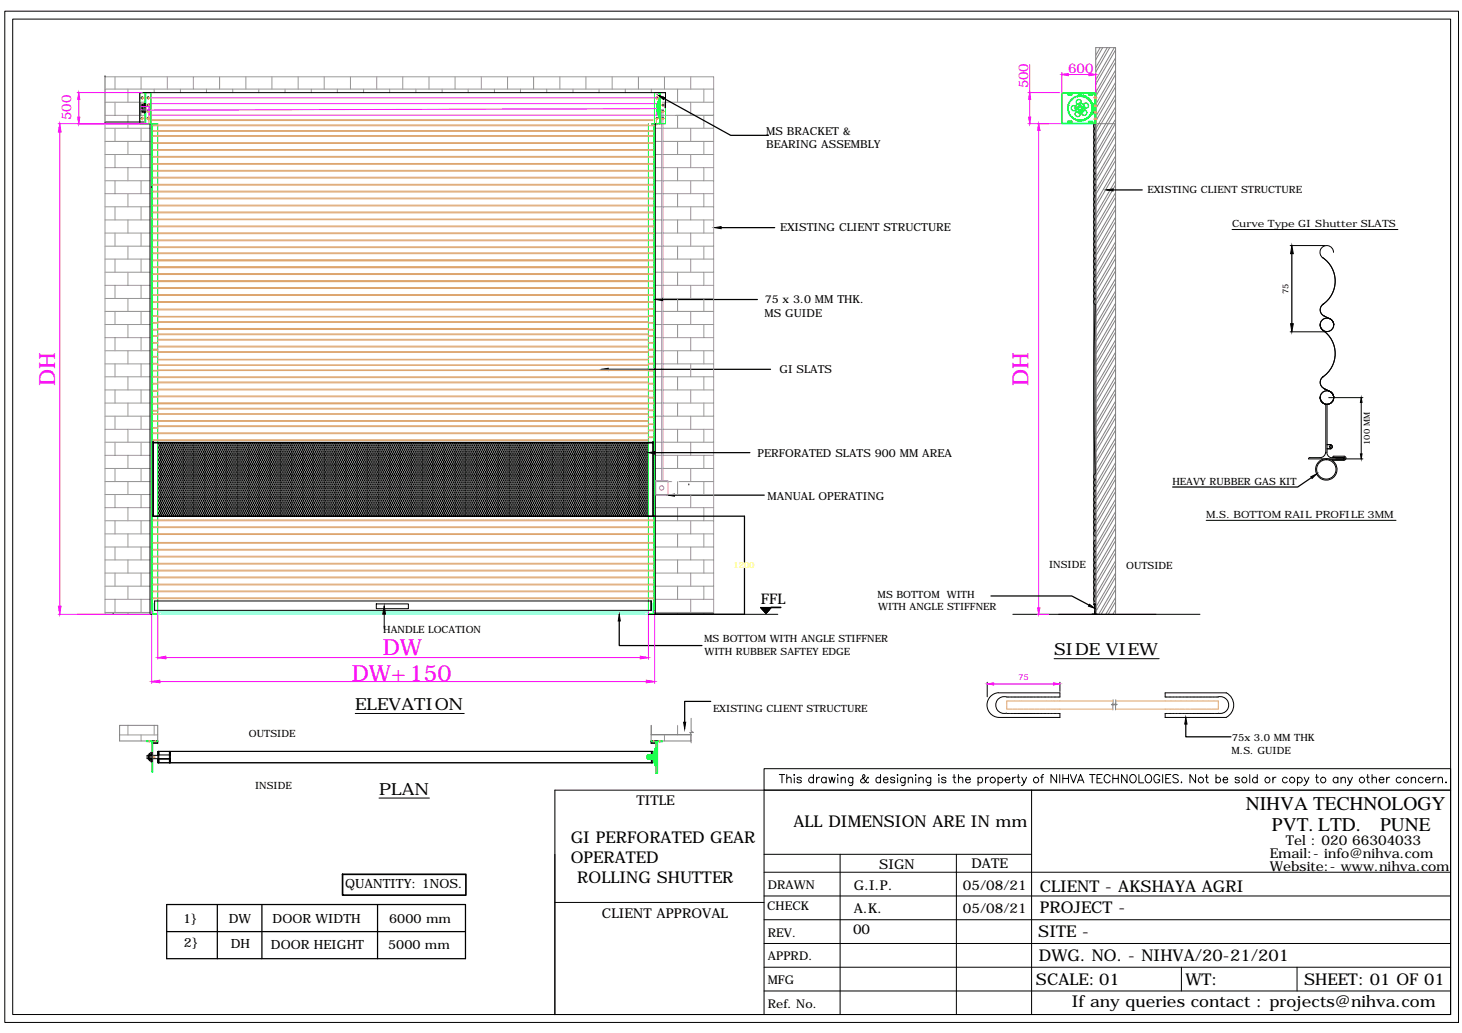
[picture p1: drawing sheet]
<svg xmlns="http://www.w3.org/2000/svg" width="297mm" height="210mm" viewBox="0 0 297 210" stroke-linecap="round" stroke-linejoin="round" font-family="sans-serif">
<defs><g id="words">
<g font-size="4.5" fill="#f0f">
<text x="11.2" y="78.5" transform="rotate(-90 11.2 78.5)">DH</text>
<text x="209" y="78.5" transform="rotate(-90 209 78.5)">DH</text>
<text x="77.8" y="133.1">DW</text>
<text x="71.5" y="138.4">DW+150</text>
</g>
<g font-size="3.9">
<text x="253.1" y="164.6">NIHVA TECHNOLOGY</text>
<text x="258.4" y="168.8">PVT. LTD.</text>
<text x="280.4" y="168.8">PUNE</text>
</g>
<g font-size="3.4">
<text x="214.2" y="133.1">SIDE VIEW</text>
<text x="72.2" y="144.3">ELEVATION</text>
<text x="77" y="161.4">PLAN</text>
</g>
<g font-size="3.3">
<text x="116" y="171.3">GI PERFORATED GEAR</text>
<text x="161.2" y="168.1">ALL DIMENSION ARE IN mm</text>
<text x="116" y="175.4">OPERATED</text>
<text x="117.3" y="179.4">ROLLING SHUTTER</text>
<text x="211.2" y="181.2">CLIENT - AKSHAYA AGRI</text>
<text x="211.2" y="185.6">PROJECT -</text>
<text x="210.9" y="190.4">SITE -</text>
<text x="211.1" y="195.3">DWG. NO. - NIHVA/20-21/201</text>
<text x="210.5" y="200.1">SCALE: 01</text>
<text x="240.9" y="200.1">WT:</text>
<text x="265" y="200.1">SHEET: 01 OF 01</text>
<text x="217.8" y="204.6">If any queries contact : projects@nihva.com</text>
</g>
<text font-size="3" x="154.6" y="122.7">FFL</text>
<g font-size="2.8">
<text x="129.3" y="163.5">TITLE</text>
<text x="261.2" y="171.6">Tel : 020 66304033</text>
<text x="178.6" y="176.5">SIGN</text>
<text x="197.4" y="176.3">DATE</text>
<text x="258" y="174.4">Email:- info@nihva.com</text>
<text x="258" y="177">Website:- www.nihva.com</text>
<text x="173.5" y="180.8">G.I.P.</text>
<text x="173.5" y="185.6">A.K.</text>
<text x="195.6" y="180.8">05/08/21</text>
<text x="195.6" y="185.6">05/08/21</text>
<text x="122.3" y="186.5">CLIENT APPROVAL</text>
<text x="173.3" y="189.8">00</text>
</g>
<g font-size="2.7" fill="#f0f">
<text x="208.9" y="18" transform="rotate(-90 208.9 18)">500</text>
<text x="217" y="14.8">600</text>
<text x="14.5" y="24.5" transform="rotate(-90 14.5 24.5)">500</text>
</g>
<g font-size="2.6">
<text x="70.1" y="180.4">QUANTITY: 1NOS.</text>
<text x="37.2" y="187.6">1}</text>
<text x="46.5" y="187.6">DW</text>
<text x="55.4" y="187.6">DOOR WIDTH</text>
<text x="79.1" y="187.5">6000 mm</text>
<text x="37.4" y="192.5">2}</text>
<text x="46.9" y="192.7">DH</text>
<text x="55" y="192.8">DOOR HEIGHT</text>
<text x="78.9" y="192.9">5000 mm</text>
</g>
<g font-size="2.5">
<text x="155.9" y="184.9">CHECK</text>
<text x="156" y="180.7">DRAWN</text>
<text x="156" y="190.3">REV.</text>
<text x="156" y="195.1">APPRD.</text>
<text x="156" y="200">MFG</text>
<text x="156" y="204.8">Ref. No.</text>
</g>
<g font-size="2.2">
<text x="155.7" y="27.4">MS BRACKET &amp;</text>
<text x="155.7" y="30.2">BEARING ASSEMBLY</text>
<text x="158.5" y="47">EXISTING CLIENT STRUCTURE</text>
<text x="155.3" y="64.4">MS GUIDE</text>
<text x="155.4" y="61.6">75 x 3.0 MM THK.</text>
<text x="158.4" y="75.8">GI SLATS</text>
<text x="153.9" y="92.8">PERFORATED SLATS 900 MM AREA</text>
<text x="156" y="101.7">MANUAL OPERATING</text>
</g>
<g font-size="2">
<text x="233.1" y="39.1">EXISTING CLIENT STRUCTURE</text>
<text x="250.3" y="46.2">Curve Type GI Shutter SLATS</text>
<text x="238.2" y="98.5">HEAVY RUBBER GAS KIT</text>
<text x="245.1" y="105.3">M.S. BOTTOM RAIL PROFILE 3MM</text>
<text x="213.1" y="115.4">INSIDE</text>
<text x="228.8" y="115.6">OUTSIDE</text>
<text x="178.3" y="121.4">MS BOTTOM WITH</text>
<text x="178.4" y="123.9">WITH ANGLE STIFFNER</text>
<text x="77.9" y="128.6">HANDLE LOCATION</text>
<text x="143" y="130.5">MS BOTTOM WITH ANGLE STIFFNER</text>
<text x="143.1" y="133.1">WITH RUBBER SAFTEY EDGE</text>
<text x="50.6" y="149.8">OUTSIDE</text>
<text x="144.9" y="144.7">EXISTING CLIENT STRUCTURE</text>
<text x="250.2" y="153.1">M.S. GUIDE</text>
<text x="250.3" y="150.6">75x 3.0 MM THK</text>
<text x="51.8" y="160.4">INSIDE</text>
</g>
<g font-size="1.7">
<text x="261.8" y="59.8" transform="rotate(-90 261.8 59.8)">75</text>
<text x="278.3" y="90.4" transform="rotate(-90 278.3 90.4)">100 MM</text>
</g>
<text font-size="1.7" fill="#ff0" x="149" y="115.5">1200</text>
<text font-size="1.7" fill="#f0f" x="206.9" y="138.2">75</text>
</g></defs>
<!-- layer: 0 -->
<g fill="none" stroke="#000" stroke-width=".2">
<path d="M1 2.3h295.3v205.5h-295.3zM2.6 3.9h292.1v202.2h-292.1zM21.3 15.6h.1M21.3 25.1h.1M21.3 24.8h8M30.5 25.1v99.7M30.8 38.1h.1M133.1 25.1v99.6M135.2 21.9v-3.1h-106.8v6M250.3 46.6h33.7M262.1 49.9h7.1M268.7 52.3a5.7 5.7 0 0 1 0 9.6"/>
<path d="M270.9 51.3a1.38 1.38 0 0 0-2-1.2 1.38 1.38 0 0 0-.1 2.3M262.1 67.4h7.2M268.2 66h.1M268.7 67a5.7 5.7 0 0 1 0 9.6M268.8 67.1a1.38 1.38 0 0 1 .2-2.3 1.38 1.38 0 0 1 2 1.2 1.38 1.38 0 0 0-2.1-1.2 1.38 1.38 0 0 0 0 2.4M268.9 61.7a1.38 1.38 0 0 0-.7 1.3 1.38 1.38 0 0 0 .8 1.2 1.38 1.38 0 0 1-.2-2.4M268.9 76.5a1.38 1.38 0 0 0-.7 1.2 1.38 1.38 0 0 0 .8 1.2 1.38 1.38 0 0 1-.2-2.4M269 64.2l1.3 .6a1.38 1.38 0 0 1 0 2.4 1.38 1.38 0 0 1-2.1-1.2M269 79l1.3 .6a1.38 1.38 0 0 1 0 2.4 1.38 1.38 0 0 1-2.1-1.2M271 66h.1M140 98.5h.1M265.9 93.2h11"/>
<path d="M268.2 80.8h.1M268.2 93h-2.2l-.1 .2M268.8 81.9a1.38 1.38 0 0 1 .2-2.3 1.38 1.38 0 0 1 2 1.2 1.38 1.38 0 0 0-2.1-1.2 1.38 1.38 0 0 0 0 2.4M269.2 82.1l.1 .2M269.3 91.9a1.12 1.12 0 0 1-1.1 1.1M269.4 82.3v9.6M269.6 91.9a1.12 1.12 0 0 0 .7 1.1M269.6 82.2v9.7M269.6 90.3h.7M269.6 90.4h.7M269.6 91.2h.7M270 80.8h6.9"/>
<path d="M270 93.3a2.18 2.18 0 0 0-2.7 2.4 2.18 2.18 0 0 0 3.4 1.5 2.18 2.18 0 0 0-.1-3.7M270.1 93.3h3M270.3 90.3a.44 .44 0 0 1 .4 .5 .44 .44 0 0 1-.4 .4M270.3 90.4a.4 .4 0 0 1 .4 .4 .4 .4 0 0 1-.4 .4M270.4 93h2.4M270.6 93.5h2.5M271 92.7l-.2 .2h2.3M271 80.8h.1M271 92.7h2.1M272.8 93l.2 .2M273.1 92.9l.2 .2-.2 .2M273.1 92.7a.4 .4 0 0 1 .4 .4 .4 .4 0 0 1-.4 .4"/>
<path d="M276.6 81.8v10.4M245.1 105.7h38.5M21.3 124.8h9.5M23 124.8h.1M31.3 124h101M76.5 122.7h6.5v1h-6.5zM78.1 124.8v3M132.3 122.1h-100.9v1.9M133 124.8h25M133.1 124.7h.1M133.1 124.7h11.9M154.6 123.5h.1"/>
<path d="M154.6 123.4v.1M154.6 123.4v.2zM154.7 123.6v-.2v.2M154.7 123.4v.2M154.8 123.4l-.1 .2M154.9 123.4l-.1 .3zM154.9 123.4l-.1 .4M154.9 123.8l.1-.4-.1 .4M154.9 123.9l.2-.5-.1 .5M155 123.4l-.1 .4M155 123.9l.2-.5-.2 .6M155.1 123.4l-.2 .5"/>
<path d="M155.1 123.4l-.1 .5M155.1 124.1l.2-.7-.1 .7M155.2 123.4l-.1 .6M155.3 123.4l-.2 .6M155.3 124.3l.2-.9-.2 .9M155.3 123.4l-.1 .7M155.4 123.4l-.2 .7M155.4 123.4l-.2 .7zM155.4 123.4l-.2 .8zM155.5 123.4l-.2 .8M155.5 123.4l-.1 1 .2-1M155.5 124.5l.4-1.1-.3 1.1"/>
<path d="M155.6 124.6l.3-1.2-.3 1.2M155.7 123.4l-.3 1zM155.7 123.4l-.3 1M155.7 124.6l.3-1.2-.3 1.2M155.7 124.5l.3-1.1-.3 1.1M155.8 123.4l-.3 1.1M155.9 123.4l-.3 1.2M155.9 123.4l-.3 1.2zM155.9 124.3l.3-.9-.3 .9M156 124.2l.2-.8-.2 .8M156 123.4l-.3 1.2M156 124.2l.2-.8-.3 .9"/>
<path d="M156 123.4l-.2 1M156.1 123.4l-.3 1M156.1 124.1l.2-.7-.3 .8M156.1 123.4l-.2 1zM156.2 124l.1-.6-.1 .6M156.3 123.4l-.2 .7M156.3 123.9l.1-.5-.1 .5M156.3 123.4l-.1 .5M156.3 123.8l.2-.4-.2 .4M156.4 123.8l.1-.4-.2 .5M156.4 123.4l-.1 .5M156.4 123.7l.1-.3-.1 .4"/>
<path d="M156.5 123.4v.3M156.5 123.6l.1-.2-.1 .2M156.5 123.4v.2M156.6 123.4v.2M156.6 123.4v.1M156.7 123.4h-2.2l1.1 1.2M156.7 123.4l-.1 .1M156.7 123.4l-1.1 1.2M205.8 124.8h38M214.2 133.8h21.3M222.3 122.9l.1 .3v1.6M222.4 124.3v.5h-.5"/>
<path d="M222.5 123.2v1.6M222.5 124.8h.4M222.5 122.9l-.2-.2 .2 .4M222.5 122.9h.1M222.5 122.9l-.1-.2-.1 .2M29.8 150.6h2.2v.4h-1.2v-.4M31.1 150.7v.2M31.2 150.7h.1M31.2 150.9h.1M31.4 150.7h.3M31.4 150.9h.3M31.8 150.7h.1"/>
<path d="M31.8 150.9h.1M32 150.7h.1M32 150.9h.1M32.1 152.7h100.5v2.3h-100.5zM32.1 153.2l.2-.2-.2 .3M32.1 154.2v.1M32.2 152.7h-.1M32.2 152.7l-.1 .2M32.2 154.2l-.1 .2M32.3 153.4h.1M32.3 155h.1M32.3 152.8l-.2 .1"/>
<path d="M32.3 152.9l-.2 .2M32.3 153.1l-.2 .3M32.3 153.3l-.2 .1M32.3 153.4h-.1M32.3 154.2l-.2 .2M32.3 154.3l-.2 .2M32.3 154.4l-.2 .2M32.3 154.5l-.2 .1M32.3 154.5l-.2 .2M32.3 154.6l-.2 .2 .2-.1M32.3 154.7l-.2 .2M32.3 154.9l-.2 .1h100.5"/>
<path d="M32.3 155h-.1M32.3 153.5h-2.4v.7h4.7l-.2 .1M32.3 152.7v2.3M34.4 152.9l.2-.2v2.3M34.4 153.4l.2-.1-.2 .2h.2M34.4 154.5l.2-.2-.2 .2M34.4 152.7v2.3l.2-.2-.2 .2M34.5 152.7h-.1M34.5 154.2h-2.4M34.5 152.7l-.1 .1M34.6 153.2l-.2 .2h-2.3l.2-.2M34.6 152.8l-.2 .2"/>
<path d="M34.6 152.9l-.2 .1M34.6 152.9l-.2 .2M34.6 153l-.2 .2M34.6 153.1l-.2 .1M34.6 153.1l-.2 .2M34.6 153.4l-.1 .1M34.6 154.2l-.2 .2M34.6 154.4l-.2 .2M34.6 154.5l-.2 .2M34.6 154.5l-.2 .3M34.6 154.6l-.2 .2M34.6 154.7l-.2 .2"/>
<path d="M34.6 154.9l-.1 .1M34.6 155h-.1M72.2 145h22.1M132.3 150.7h.3M132.3 150.9h.3M132.3 152.7v.7M132.3 154.3v.7M132.4 152.7v.7M132.4 154.3v.7M132.7 150.7h.1M132.7 150.9h.1M132.9 150.7h.5v.2h-.5"/>
<path d="M133.6 150.6v.4h-1.3v-.4h2.2M155.2 156.2h139.5v4.4h-139.5zM158.3 157.4h1.1M158.9 157.4v1.7M159.9 158.3l.3-.4 .5 .1v1.1M159.9 157.4v1.7M161.4 157.4v.2zM161.4 158v1.1M162.8 158.2a.51 .51 0 0 0-.9 0l.1 .2 .7 .2 .1 .2a.51 .51 0 0 1-.9 0M165.3 158.2a.54 .54 0 0 0-.8-.1 .54 .54 0 0 0 0 .8 .54 .54 0 0 0 .8-.1M165.3 157.4v1.7M165.9 157.9v1.2"/>
<path d="M166.5 157.9a.56 .56 0 0 0-.6 .5M167.9 158.2a.54 .54 0 0 0-.8-.1 .54 .54 0 0 0 0 .8 .54 .54 0 0 0 .8-.1M167.9 157.9v1.2M168.4 157.9l.3 1.2 .3-1.2 .4 1.2 .3-1.2M170.2 157.4v.2zM170.2 158v1.1M170.9 158.3l.4-.4 .4 .1v1.1M170.9 157.9v1.2M173.3 157.9l-.1 1.6-.2 .1-.4-.1M173.3 158.2a.52 .52 0 0 0-.8-.1 .52 .52 0 0 0 0 .8 .52 .52 0 0 0 .8-.1M176.4 158.1v-.2l-.2 .1-.2 .6a.61 .61 0 0 1-.5 .5 .61 .61 0 0 1-.7-.4l.1-.3 .8-.6-.1-.3h-.3a1.43 1.43 0 0 0 .9 1.6l.2-.2M178.9 158.2a.52 .52 0 0 0-.8-.1 .52 .52 0 0 0 0 .8 .52 .52 0 0 0 .8-.1"/>
<path d="M178.9 157.4v1.7M179.5 158.4h.9a.49 .49 0 0 0-.6-.5 .49 .49 0 0 0-.3 .7 .49 .49 0 0 0 .4 .5 .49 .49 0 0 0 .5-.3M181.8 158.2a.47 .47 0 0 0-.4-.3 .47 .47 0 0 0-.5 .3l.2 .2 .6 .2 .1 .2a.47 .47 0 0 1-.4 .3 .47 .47 0 0 1-.5-.3M182.4 157.4v.2zM182.4 158v1.1M183.9 157.9v1.3a.45 .45 0 0 1-.7 .3M183.9 158.2a.54 .54 0 0 0-.8-.1 .54 .54 0 0 0 0 .8 .54 .54 0 0 0 .8-.1M184.5 158.3l.4-.4 .4 .1 .1 1.1M184.5 157.9v1.2M186.1 157.4v.2zM186.1 158v1.1M186.7 158.3l.4-.4 .4 .1 .1 1.1"/>
<path d="M186.7 157.9v1.2M189.1 157.9l-.1 1.6-.2 .1-.4-.1M189.1 158.2a.54 .54 0 0 0-.8-.1 .54 .54 0 0 0 0 .8 .54 .54 0 0 0 .8-.1M190.7 157.5h.1zM190.8 158v1.1M192.2 158.2a.51 .51 0 0 0-.9 0l.1 .2 .7 .2 .1 .2a.51 .51 0 0 1-.9 0M193.6 157.9h.5M193.8 157.4v1.3l.1 .3 .3 .1M194.7 158.3l.4-.4 .4 .1 .1 1.1M194.7 157.4v1.7M196.2 158.4h.9a.51 .51 0 0 0-.5-.5 .51 .51 0 0 0-.4 .7 .52 .52 0 0 0 .4 .5 .52 .52 0 0 0 .5-.3M198.7 158.2a.52 .52 0 0 1 .8-.1 .52 .52 0 0 1 0 .8 .52 .52 0 0 1-.8-.1"/>
<path d="M198.7 157.9v1.7M200.2 157.9v1.2M200.9 157.9a.52 .52 0 0 0-.7 .5M202.8 158.2a.54 .54 0 0 1 .8-.1 .54 .54 0 0 1 0 .8 .54 .54 0 0 1-.8-.1M202.8 157.9v1.7M202.9 140.8a2.52 2.52 0 0 0-2.4 2.5 2.52 2.52 0 0 0 2.4 2.5M202.9 140.8h12.4v.8M204.2 158.4h1a.52 .52 0 0 0-.7-.4 .52 .52 0 0 0-.2 .8 .51 .51 0 0 0 .9 0M204.6 145h.4M205 141.6h-.5a1.71 1.71 0 0 0-2.2 1.7 1.71 1.71 0 0 0 2.2 1.6M205.1 145h.1M205.1 141.6h.1"/>
<path d="M205.3 145h.3M205.3 141.6h.3M205.7 145h.1M205.7 141.6h.1M205.7 157.9v1.2M205.9 145h.5M205.9 141.6h.5M206.4 157.9a.56 .56 0 0 0-.7 .5M206.5 145h.1M206.5 141.6h.1M206.6 157.9h.6M206.7 145h.3"/>
<path d="M206.7 141.6h.3M206.9 157.4v1.3l.1 .3 .3 .1M207.1 145h.1M207.1 141.6h.1M207.3 145h.3M207.3 141.6h.3M207.6 157.9l.5 1.2 .5-1.2M207.7 145h.1M207.7 141.6h.1M207.9 145h.5M207.9 141.6h.5M208.1 159.1l-.3 .4-.3 .1"/>
<path d="M208.5 145h.1M208.5 141.6h.1M208.7 145h.3M208.7 141.6h.3M209.1 145h.1M209.1 141.6h.1M209.3 145h.5M209.3 141.6h.5M209.9 145h.1M209.9 141.6h.1M210.1 145h.3M210.1 141.6h.3"/>
<path d="M210.5 145h.1M210.5 141.6h.1M210.7 145h.5M210.7 141.6h.5M211.3 145h.1M211.3 141.6h.1M211.4 157.9h.6M211.5 145h.3M211.5 141.6h.3M211.9 145h.1M211.9 141.6h.1M212 157.4l-.2 .1-.1 .2v1.4"/>
<path d="M212.1 145h.5M212.1 141.6h.5M212.7 145h.1M212.7 141.6h.1M212.9 145h.3M212.9 141.6h.3M213.3 145h.1M213.3 141.6h.1M213.5 145h.3M213.5 141.6h.3M213.9 145h.1M213.9 141.6h.1"/>
<path d="M214.1 145h.5M214.1 141.6h.5M214.7 157.4v1.7l-1.2-1.7v1.7M214.7 145h.1M214.7 141.6h.1M214.9 145h.3M214.9 141.6h.3M215.3 145v.8h-12.4M215.3 157.4v1.7M215.9 157.4v1.7M215.9 158.2h1.2M217.1 157.4v1.7"/>
<path d="M217.5 157.4l.6 1.7 .6-1.7M218.9 159.1l.6-1.7 .7 1.7M219.2 158.5h.8M221.4 157.4h1.1M221.9 157.4v1.7M222.9 158.2h.6M223.9 157.4h-1v1.7h1M225.6 157.8a.63 .63 0 0 0-.8-.4 .63 .63 0 0 0-.5 .6v.4a.63 .63 0 0 0 .5 .7 .63 .63 0 0 0 .8-.4M226.1 158.2h1.1M226.1 157.4v1.7M227.2 157.4v1.7M229 157.4v1.7l-1.1-1.7v1.7"/>
<path d="M229.7 157.6a.63 .63 0 0 1 .7-.2 .63 .63 0 0 1 .4 .6v.4a.66 .66 0 0 1-.6 .7 .66 .66 0 0 1-.7-.7zM231.4 157.4v1.7h1M232.8 157.6a.63 .63 0 0 1 .7-.2 .63 .63 0 0 1 .5 .6v.4a.66 .66 0 0 1-.7 .7 .66 .66 0 0 1-.6-.7zM235.6 157.8a.61 .61 0 0 0-.7-.4 .61 .61 0 0 0-.5 .6v.4a.6 .6 0 0 0 .6 .7 .6 .6 0 0 0 .6-.7h-.4M236.2 157.4v1.7M236.8 145l-.1 .8h12.5M236.9 158.2h.6M236.9 145h.3M236.9 141.6h.3M237.3 145h.1M237.3 141.6h.1M237.5 145h.5"/>
<path d="M237.5 141.6h.5M237.9 157.4h-1v1.7h1M238.1 145h.1M238.1 141.6h.1M238.3 145h.3M238.3 141.6h.3M238.7 145h.1M238.7 141.6h.1M238.9 145h.3M238.9 141.6h.3M239.3 145h.1M239.3 141.6h.1"/>
<path d="M239.4 157.6a.6 .6 0 0 0-.6-.2 .6 .6 0 0 0-.5 .4l.3 .3 .6 .3 .2 .4a.69 .69 0 0 1-1.1 0M239.5 145h.5M239.5 141.6h.5M240 158.9v.2zM240.1 145h.1M240.1 141.6h.1M240.3 145h.3M240.3 141.6h.3M240.7 145h.1M240.7 141.6h.1M240.9 145h.5M240.9 141.6h.5"/>
<path d="M241.5 145h.1M241.5 141.6h.1M241.7 145h.3M241.7 141.6h.3M242.1 145h.1M242.1 141.6h.1M242.3 145h.5M242.3 141.6h.5M242.9 145h.1M242.9 141.6h.1M242.9 157.4v1.7l-1.1-1.7v1.7M243.1 145h.3"/>
<path d="M243.1 141.6h.3M243.5 145h.1M243.5 141.6h.1M243.7 145h.5M243.7 141.6h.5M244.3 145h.1M244.3 141.6h.1M244.5 145h.3M244.5 141.6h.3M244.9 145h.1M244.9 141.6h.1M244.9 157.9h.5"/>
<path d="M245.1 145h.3M245.1 141.6h.3M245.2 157.4v1.3v.3l.3 .1M245.4 145h.2M245.4 141.6h.2M245.7 145h.5M245.7 141.6h.5M246.3 145h.1M246.3 141.6h.1M246.5 145h.3M246.5 141.6h.3M246.8 145h.2"/>
<path d="M246.8 141.6h.2M247.1 158.2a.52 .52 0 0 1 .7-.1 .52 .52 0 0 1 0 .8 .52 .52 0 0 1-.7-.1M247.1 141.6a1.82 1.82 0 0 1 1.9 .3 1.82 1.82 0 0 1 .5 2 1.71 1.71 0 0 1-2 1M247.1 157.4v1.7M247.1 145h.4M248.5 158.4h.9a.47 .47 0 0 0-.4-.5 .47 .47 0 0 0-.5 .5v.2a.49 .49 0 0 0 .4 .5 .49 .49 0 0 0 .5-.3M249.2 140.8a2.82 2.82 0 0 1 0 5M249.2 140.8h-12.5l.1 .8M251.8 158.2a.47 .47 0 0 0-.4-.3 .47 .47 0 0 0-.4 .3v.2l.8 .2v.2a.47 .47 0 0 1-.4 .3 .47 .47 0 0 1-.4-.3M253.9 157.4v1.7M255.4 158.2a.54 .54 0 0 0-.8-.1 .54 .54 0 0 0 0 .8 .54 .54 0 0 0 .8-.1M255.4 157.4v1.7"/>
<path d="M258.6 157.9v1.2M259.2 157.9a.52 .52 0 0 0-.6 .5M261.5 158.2a.54 .54 0 0 0-.8-.1 .54 .54 0 0 0 0 .8 .54 .54 0 0 0 .8-.1M263.6 158.2a.54 .54 0 0 1 .8-.1 .54 .54 0 0 1 0 .8 .54 .54 0 0 1-.8-.1M263.6 157.9v1.7M265 157.9l.5 1.2 .4-1.2M265.5 159.1l-.4 .4-.2 .1M267.3 157.9h.5M267.5 157.4v1.3l.1 .3 .3 .1M271.8 158.2a.54 .54 0 0 0-.8-.1 .54 .54 0 0 0 0 .8 .54 .54 0 0 0 .8-.1M271.8 157.9v1.2M272.5 158.3l.3-.4 .5 .1v1.1"/>
<path d="M272.5 157.9v1.2M273.8 157.9l.5 1.2 .5-1.2M274.3 159.1l-.3 .4-.3 .1M277.6 157.9h.6M277.9 157.4v1.3l.1 .3 .3 .1M278.8 158.3l.3-.4 .5 .1 .1 1.1M278.8 157.4v1.7M280.2 158.4h1a.51 .51 0 0 0-.6-.5 .51 .51 0 0 0-.4 .7 .52 .52 0 0 0 .4 .5 .52 .52 0 0 0 .6-.3M281.7 157.9v1.2M282.4 157.9a.52 .52 0 0 0-.7 .5M284.6 158.2a.54 .54 0 0 0-.7-.1 .54 .54 0 0 0 0 .8 .54 .54 0 0 0 .7-.1M286.7 158.3l.4-.4 .4 .1 .1 1.1"/>
<path d="M286.7 157.9v1.2M289.1 158.2a.54 .54 0 0 0-.8-.1 .54 .54 0 0 0 0 .8 .54 .54 0 0 0 .8-.1M289.6 158.4h1a.52 .52 0 0 0-.8-.4 .52 .52 0 0 0-.1 .8 .51 .51 0 0 0 .9 0M291.1 157.9v1.2M291.8 157.9a.57 .57 0 0 0-.7 .5M292.2 158.3l.4-.4 .4 .1 .1 1.1M292.2 157.9v1.2M293.7 159h.2zM77 162.2h10.2M155.2 177.2h139.5M155.2 160.6v45.5M155.2 173.6h54.4"/>
<path d="M170.7 173.6v32.5M194.3 173.6v32.5M209.6 160.6v45.5M294.7 160.6v45.5M294.7 160.6h-182v45.6l182-.1M112.7 183.4h42.5M155.2 191.7h139.5M155.2 186.9h139.5M155.2 182.1h139.5M155.2 196.5h139.5M240 196.5v4.9M263.5 196.5v4.9"/>
<path d="M155.2 201.4h139.5"/>
<circle cx="269.5" cy="95.4" r="1.97"/>
<circle cx="270.3" cy="90.8" r=".19"/>
<circle cx="201.7" cy="158.5" r=".56"/>
<circle cx="210.5" cy="158.5" r=".56"/>
<circle cx="244" cy="158.5" r=".56"/>
<circle cx="252.8" cy="158.5" r=".56"/>
<circle cx="257.5" cy="158.5" r=".55"/>
<circle cx="262.5" cy="158.5" r=".56"/>
<circle cx="268.8" cy="158.5" r=".56"/>
<circle cx="276.7" cy="158.5" r=".56"/>
<circle cx="285.6" cy="158.5" r=".56"/>
</g>
<g fill="none" stroke="#dda56e" stroke-width=".2">
<path d="M30.3 24.3h102.4M30.6 24.5h102.1M31.3 38.8h-.2v.2h.2M31.3 37.5h-.2v.1h.2M31.3 36h-.2v.2h.2M31.3 34.6h-.2v.2h.2M31.3 33.2h-.2v.2h.2M31.3 31.8h-.2v.1h.2M31.3 30.4h-.2v.2h.2M31.3 29h-.2v.2h.2M31.3 27.5h-.2v.2h.2M31.3 25.4h-.2v.2h.2"/>
<path d="M31.3 26.5h-.2v.2h.2M31.4 39h.1M31.4 38.8h.1M31.4 37.6h.1M31.4 37.5h.1M31.4 36.2h.1M31.4 36h.1M31.4 34.8h.1M31.4 34.6h.1M31.4 33.4h.1M31.4 33.2h.1M31.4 31.9h.1"/>
<path d="M31.4 31.8h.1M31.4 30.6h.1M31.4 30.4h.1M31.4 29.2h.1M31.4 29h.1M31.4 27.7h.1M31.4 27.5h.1M31.4 26.7h.1M31.4 26.5h.1M31.4 25.6h.1M31.4 25.4h.1M31.6 39h.2"/>
<path d="M31.6 38.8h.2M31.6 37.6h.2M31.6 37.5h.2M31.6 36.2h.2M31.6 36h.2M31.6 34.8h.2M31.6 34.6h.2M31.6 33.4h.2M31.6 33.2h.2M31.6 31.9h.2M31.6 31.8h.2M31.6 30.6h.2"/>
<path d="M31.6 30.4h.2M31.6 29.2h.2M31.6 29h.2M31.6 27.7h.2M31.6 27.5h.2M31.6 26.7h.2M31.6 26.5h.2M31.6 25.6h.2M31.6 25.4h.2M31.9 39h100M31.9 38.8h100M31.9 37.6h100"/>
<path d="M31.9 37.5h100M31.9 36.2h100M31.9 36h100M31.9 34.8h100M31.9 34.6h100M31.9 33.4h100M31.9 33.2h100M31.9 31.9h100M31.9 31.8h100M31.9 30.6h100M31.9 30.4h100M31.9 29.2h100"/>
<path d="M31.9 29h100M31.9 27.7h100M31.9 27.5h100M31.9 26.7h100M31.9 26.5h100M31.9 25.6h100M31.9 25.4h99.8M132 39h.2M132 38.8h.2M132 37.6h.2M132 37.5h.2M132 36.2h.2"/>
<path d="M132 36h.2M132 34.8h.2M132 34.6h.2M132 33.4h.2M132 33.2h.2M132 31.9h.2M132 31.8h.2M132 30.6h.2M132 30.4h.2M132 29.2h.2M132 29h.2M132 27.7h.2"/>
<path d="M132 27.5h.2M132 26.7h.2M132 26.5h.2M132 25.6h.2M132.2 39h.2M132.2 38.8h.2M132.2 37.6h.2M132.2 37.5h.2M132.2 36.2h.2M132.2 36h.2M132.2 34.8h.2M132.2 34.6h.2"/>
<path d="M132.2 33.4h.2M132.2 33.2h.2M132.2 31.9h.2M132.2 31.8h.2M132.2 30.6h.2M132.2 30.4h.2M132.2 29.2h.2M132.2 29h.2M132.2 27.7h.2M132.2 27.5h.2M132.2 26.7h.2M132.2 26.5h.2"/>
<path d="M132.2 25.6h.2M132.4 25.4h.2M132.5 38.8h.2v.2h-.2M132.5 37.5h.2v.1h-.2M132.5 36h.2v.2h-.2M132.5 34.6h.2v.2h-.2M132.5 33.2h.2v.2h-.2M132.5 31.8h.2v.1h-.2M132.5 30.4h.2v.2h-.2M132.5 29h.2v.2h-.2M132.5 27.5h.2v.2h-.2M132.5 26.5h.2v.2h-.2"/>
<path d="M132.8 25.4l-.3 .2M132.9 25.4h.2M133.2 25.4h.2M30.8 44.3h.1M31.3 50.2h-.2v.1h.2M31.3 48.8h-.2v.1h.2M31.3 47.3h-.2v.2h.2M31.3 45.9h-.2v.2h.2M31.3 43.1h-.2v.2h.2M31.3 41.7h-.2v.2h.2M31.3 40.2h-.2v.2h.2M31.3 51.4h-.2v.1h.2"/>
<path d="M31.3 52.8h-.2v.2h.2M31.3 54.2h-.2v.2h.2M31.3 55.6h-.2v.2h.2M31.3 57.1h-.2v.1h.2M31.3 58.4h-.2v.2h.2M31.3 59.9h-.2v.1h.2M31.3 44.5h-.2v.1h.2M31.4 50.3h.1M31.4 50.2h.1M31.4 48.9h.1M31.4 48.8h.1M31.4 47.5h.1"/>
<path d="M31.4 47.3h.1M31.4 46.1h.1M31.4 45.9h.1M31.4 43.3h.1M31.4 43.1h.1M31.4 41.9h.1M31.4 41.7h.1M31.4 40.4h.1M31.4 40.2h.1M31.4 57.2h.1M31.4 57.1h.1M31.4 58.6h.1"/>
<path d="M31.4 58.4h.1M31.4 55.8h.1M31.4 55.6h.1M31.4 54.4h.1M31.4 54.2h.1M31.4 53h.1M31.4 52.8h.1M31.4 51.5h.1M31.4 51.4h.1M31.4 59.9h.1M31.4 44.6h.2M31.4 44.5h.2"/>
<path d="M31.6 50.3h.2M31.6 50.2h.2M31.6 48.9h.2M31.6 48.8h.2M31.6 47.5h.2M31.6 47.3h.2M31.6 46.1h.2M31.6 45.9h.2M31.6 43.3h.2M31.6 43.1h.2M31.6 41.9h.2M31.6 41.7h.2"/>
<path d="M31.6 40.4h.2M31.6 40.2h.2M31.6 57.2h.2M31.6 57.1h.2M31.6 58.6h.2M31.6 58.4h.2M31.6 55.8h.2M31.6 55.6h.2M31.6 54.4h.2M31.6 54.2h.2M31.6 53h.2M31.6 52.8h.2"/>
<path d="M31.6 51.5h.2M31.6 51.4h.2M31.6 59.9h.2M31.7 44.6h.1M31.7 44.5h.1M31.9 50.3h100M31.9 50.2h100M31.9 48.9h100M31.9 48.8h100M31.9 47.5h100M31.9 47.3h100M31.9 46.1h100"/>
<path d="M31.9 45.9h100M31.9 43.3h100M31.9 43.1h100M31.9 41.9h100M31.9 41.7h100M31.9 40.4h100M31.9 40.2h100M31.9 57.2h100M31.9 57.1h100M31.9 58.6h100M31.9 58.4h100M31.9 55.8h100"/>
<path d="M31.9 55.6h100M31.9 54.4h100M31.9 54.2h100M31.9 53h100M31.9 52.8h100M31.9 51.5h100M31.9 51.4h100M31.9 59.9h100M31.9 44.6h100.2M31.9 44.5h100.2M132 50.3h.2M132 50.2h.2"/>
<path d="M132 48.9h.2M132 48.8h.2M132 47.5h.2M132 47.3h.2M132 46.1h.2M132 45.9h.2M132 43.3h.2M132 43.1h.2M132 41.9h.2M132 41.7h.2M132 40.4h.2M132 40.2h.2"/>
<path d="M132 57.2h.2M132 57.1h.2M132 58.6h.2M132 58.4h.2M132 55.8h.2M132 55.6h.2M132 54.4h.2M132 54.2h.2M132 53h.2M132 52.8h.2M132 51.5h.2M132 51.4h.2"/>
<path d="M132 59.9h.2M132.2 44.6h.2M132.2 44.5h.2M132.2 50.3h.2M132.2 50.2h.2M132.2 48.9h.2M132.2 48.8h.2M132.2 47.5h.2M132.2 47.3h.2M132.2 46.1h.2M132.2 45.9h.2M132.2 43.3h.2"/>
<path d="M132.2 43.1h.2M132.2 41.9h.2M132.2 41.7h.2M132.2 40.4h.2M132.2 40.2h.2M132.2 57.2h.2M132.2 57.1h.2M132.2 58.6h.2M132.2 58.4h.2M132.2 55.8h.2M132.2 55.6h.2M132.2 54.4h.2"/>
<path d="M132.2 54.2h.2M132.2 53h.2M132.2 52.8h.2M132.2 51.5h.2M132.2 51.4h.2M132.2 59.9h.2M132.5 44.5h.2v.1h-.2M132.5 50.2h.2v.1h-.2M132.5 48.8h.2v.1h-.2M132.5 47.3h.2v.2h-.2M132.5 45.9h.2v.2h-.2M132.5 43.1h.2v.2h-.2"/>
<path d="M132.5 41.7h.2v.2h-.2M132.5 40.2h.2v.2h-.2M132.5 51.4h.2v.1h-.2M132.5 52.8h.2v.2h-.2M132.5 54.2h.2v.2h-.2M132.5 55.6h.2v.2h-.2M132.5 57.1h.2v.1h-.2M132.5 58.4h.2v.2h-.2M132.5 59.9h.2v.1h-.2M31.3 61.3h-.2v.2h.2M31.3 62.7h-.2v.2h.2M31.3 64.1h-.2v.2h.2"/>
<path d="M31.3 65.5h-.2v.2h.2M31.3 66.9h-.2v.2h.2M31.3 68.2h-.2v.2h.2M31.3 69.6h-.2v.2h.2M31.3 71h-.2v.1h.2M31.3 72.4h-.2v.2h.2M31.3 73.8h-.2v.2h.2M31.3 75.3h-.2v.1h.2M31.3 76.5h-.2v.2h.2M31.3 77.9h-.2v.1h.2M31.3 79.3h-.2v.2h.2M31.4 61.5h.1"/>
<path d="M31.4 61.3h.1M31.4 60h.1M31.4 65.7h.1M31.4 65.5h.1M31.4 64.3h.1M31.4 64.1h.1M31.4 62.9h.1M31.4 62.7h.1M31.4 67.1h.1M31.4 66.9h.1M31.4 71.1h.1M31.4 71h.1"/>
<path d="M31.4 69.8h.1M31.4 69.6h.1M31.4 68.4h.1M31.4 68.2h.1M31.4 74h.1M31.4 73.8h.1M31.4 72.6h.1M31.4 72.4h.1M31.4 75.4h.1M31.4 75.3h.1M31.4 79.5h.1M31.4 79.3h.1"/>
<path d="M31.4 78h.1M31.4 77.9h.1M31.4 76.7h.1M31.4 76.5h.1M31.6 61.5h.2M31.6 61.3h.2M31.6 60h.2M31.6 65.7h.2M31.6 65.5h.2M31.6 64.3h.2M31.6 64.1h.2M31.6 62.9h.2"/>
<path d="M31.6 62.7h.2M31.6 67.1h.2M31.6 66.9h.2M31.6 71.1h.2M31.6 71h.2M31.6 69.8h.2M31.6 69.6h.2M31.6 68.4h.2M31.6 68.2h.2M31.6 74h.2M31.6 73.8h.2M31.6 72.6h.2"/>
<path d="M31.6 72.4h.2M31.6 75.4h.2M31.6 75.3h.2M31.6 79.5h.2M31.6 79.3h.2M31.6 78h.2M31.6 77.9h.2M31.6 76.7h.2M31.6 76.5h.2M31.9 61.5h100M31.9 61.3h100M31.9 60h100"/>
<path d="M31.9 65.7h.1M31.9 65.5h100M31.9 64.3h100M31.9 64.1h.1M31.9 62.9h100M31.9 62.7h.1M31.9 67.1h.1M31.9 66.9h100M31.9 71.1h.1M31.9 71h.1M31.9 69.8h.1M31.9 69.6h.1"/>
<path d="M31.9 68.4h.1M31.9 68.2h.1M31.9 74h.1M31.9 73.8h.1M31.9 72.6h.1M31.9 72.4h.1M31.9 75.4h.1M31.9 75.3h100M31.9 79.5h.1M31.9 79.3h.1M31.9 78h.1M31.9 77.9h.1"/>
<path d="M31.9 76.7h.1M31.9 76.5h.1M32 79.2h99.7M32 79.1h99.7M32 76.7h99.7M32 76.6h99.7M32 75.2h99.7M32 77.8h99.7M32 77.6h99.7M32 74.2h99.7M32 73.1h99.7M32 73h99.7"/>
<path d="M32 70.5h99.7M32 70.3h99.7M32 69.1h99.7M32 68.9h99.7M32 71.6h99.7M32 71.4h99.7M32 68h99.7M32 67.8h99.7M32 67h99.7M32 66.8h99.7M32 66.7h99.7M32 65.3h99.7"/>
<path d="M32 64.4h99.7M32 63h99.7M131.7 65.7h.2M131.7 64.1h.2M131.7 62.7h.2M131.7 67.1h.2M131.7 71.1h.2M131.7 71h.2M131.7 69.8h.2M131.7 69.6h.2M131.7 68.4h.2M131.7 68.2h.2"/>
<path d="M131.7 74h.2M131.7 73.8h.2M131.7 72.6h.2M131.7 72.4h.2M131.7 75.4h.2M131.7 79.5h.2M131.7 79.3h.2M131.7 78h.2M131.7 77.9h.2M131.7 76.7h.2M131.7 76.5h.2M132 61.5h.2"/>
<path d="M132 61.3h.2M132 60h.2M132 65.7h.2M132 65.5h.2M132 64.3h.2M132 64.1h.2M132 62.9h.2M132 62.7h.2M132 67.1h.2M132 66.9h.2M132 71.1h.2M132 71h.2"/>
<path d="M132 69.8h.2M132 69.6h.2M132 68.4h.2M132 68.2h.2M132 74h.2M132 73.8h.2M132 72.6h.2M132 72.4h.2M132 75.4h.2M132 75.3h.2M132 79.5h.2M132 79.3h.2"/>
<path d="M132 78h.2M132 77.9h.2M132 76.7h.2M132 76.5h.2M132.2 61.5h.2M132.2 61.3h.2M132.2 60h.2M132.2 65.7h.2M132.2 65.5h.2M132.2 64.3h.2M132.2 64.1h.2M132.2 62.9h.2"/>
<path d="M132.2 62.7h.2M132.2 67.1h.2M132.2 66.9h.2M132.2 71.1h.2M132.2 71h.2M132.2 69.8h.2M132.2 69.6h.2M132.2 68.4h.2M132.2 68.2h.2M132.2 74h.2M132.2 73.8h.2M132.2 72.6h.2"/>
<path d="M132.2 72.4h.2M132.2 75.4h.2M132.2 75.3h.2M132.2 79.5h.2M132.2 79.3h.2M132.2 78h.2M132.2 77.9h.2M132.2 76.7h.2M132.2 76.5h.2M132.5 61.3h.2v.2h-.2M132.5 62.7h.2v.2h-.2M132.5 64.1h.2v.2h-.2"/>
<path d="M132.5 65.5h.2v.2h-.2M132.5 66.9h.2v.2h-.2M132.5 68.2h.2v.2h-.2M132.5 69.6h.2v.2h-.2M132.5 71h.2v.1h-.2M132.5 72.4h.2v.2h-.2M132.5 73.8h.2v.2h-.2M132.5 75.3h.2v.1h-.2M132.5 76.5h.2v.2h-.2M132.5 77.9h.2v.1h-.2M132.5 79.3h.2v.2h-.2M31.3 80.5h-.2v.2h.2"/>
<path d="M31.3 81.9h-.2v.2h.2M31.3 83.4h-.2v.2h.2M31.3 84.1h-.2v.1h.2M31.3 85.5h-.2v.1h.2M31.3 86.9h-.2v.1h.2M31.3 88h-.2v.1h.2M31.3 89.4h-.2v.1h.2M31.4 89.5h.1M31.4 89.4h.1M31.4 88.1h.1M31.4 88h.1M31.4 85.6h.1"/>
<path d="M31.4 85.5h.1M31.4 84.2h.1M31.4 84.1h.1M31.4 83.6h.1M31.4 83.4h.1M31.4 82.1h.1M31.4 81.9h.1M31.4 80.7h.1M31.4 80.5h.1M31.4 87h.1M31.4 86.9h.1M31.6 89.5h.2"/>
<path d="M31.6 89.4h.2M31.6 88.1h.2M31.6 88h.2M31.6 85.6h.2M31.6 85.5h.2M31.6 84.2h.2M31.6 84.1h.2M31.6 83.6h.2M31.6 83.4h.2M31.6 82.1h.2M31.6 81.9h.2M31.6 80.7h.2"/>
<path d="M31.6 80.5h.2M31.6 87h.2M31.6 86.9h.2M31.9 89.5h99.8M31.9 89.4h99.8M31.9 88.1h99.8M31.9 88h99.8M31.9 85.6h99.8M31.9 85.5h99.8M31.9 84.2h99.8M31.9 84.1h99.8M31.9 83.6h.1"/>
<path d="M31.9 83.4h.1M31.9 82.1h.1M31.9 81.9h.1M31.9 80.7h.1M31.9 80.5h.1M31.9 87h.1M31.9 86.9h.1M32 86.7h99.7M32 86.5h99.7M32 83.1h99.7M32 83h99.7M32 82h99.9"/>
<path d="M32 81.9h99.9M32 80.6h99.7M32 80.5h99.7M131.7 80.7h.2M131.7 84.9h.2M131.7 84.7h.2M131.7 83.5h.2M131.7 83.3h.2M131.7 86.3h.2M131.7 86.1h.2M131.7 88.9h.2M131.7 88.8h.2"/>
<path d="M131.7 87.5h.2M131.7 87.4h.2M131.7 80.9h.2M132 82h.2M132 81.9h.2M132 80.7h.2M132 84.9h.2M132 84.7h.2M132 83.5h.2M132 83.3h.2M132 86.3h.2M132 86.1h.2"/>
<path d="M132 88.9h.2M132 88.8h.2M132 87.5h.2M132 87.4h.2M132 80.9h.2M132.2 82h.2M132.2 81.9h.2M132.2 80.7h.2M132.2 84.9h.2M132.2 84.7h.2M132.2 83.5h.2M132.2 83.3h.2"/>
<path d="M132.2 86.3h.2M132.2 86.1h.2M132.2 88.9h.2M132.2 88.8h.2M132.2 87.5h.2M132.2 87.4h.2M132.2 80.9h.2M132.5 80.7h.2v.2h-.2M132.5 81.9h.2v.1h-.2M132.5 83.3h.2v.2h-.2M132.5 84.7h.2v.2h-.2M132.5 86.1h.2v.2h-.2"/>
<path d="M132.5 87.4h.2v.1h-.2M132.5 88.8h.2v.1h-.2M31.3 118.7h-.2v.2h.2M31.3 117.2h-.2v.2h.2M31.3 115.9h-.2v.1h.2M31.3 114.5h-.2v.1h.2M31.3 113h-.2v.2h.2M31.3 111.6h-.2v.2h.2M31.3 110.2h-.2v.2h.2M31.3 105.6h-.2v.2h.2M31.3 107h-.2v.2h.2M31.3 108.4h-.2v.2h.2"/>
<path d="M31.4 118.9h.1M31.4 118.7h.1M31.4 117.4h.1M31.4 117.2h.1M31.4 116h.1M31.4 115.9h.1M31.4 114.6h.1M31.4 114.5h.1M31.4 113.2h.1M31.4 113h.1M31.4 111.8h.1M31.4 111.6h.1"/>
<path d="M31.4 110.4h.1M31.4 110.2h.1M31.4 108.6h.1M31.4 108.4h.1M31.4 107.2h.1M31.4 107h.1M31.4 105.8h.1M31.4 105.6h.1M31.6 118.9h.2M31.6 118.7h.2M31.6 117.4h.2M31.6 117.2h.2"/>
<path d="M31.6 116h.2M31.6 115.9h.2M31.6 114.6h.2M31.6 114.5h.2M31.6 113.2h.2M31.6 113h.2M31.6 111.8h.2M31.6 111.6h.2M31.6 110.4h.2M31.6 110.2h.2M31.6 108.6h.2M31.6 108.4h.2"/>
<path d="M31.6 107.2h.2M31.6 107h.2M31.6 105.8h.2M31.6 105.6h.2M31.9 118.9h100M31.9 118.7h100M31.9 117.4h100M31.9 117.2h100M31.9 116h100M31.9 115.9h100M31.9 114.6h100M31.9 114.5h100"/>
<path d="M31.9 113.2h100M31.9 113h100M31.9 111.8h100M31.9 111.6h100M31.9 110.4h100M31.9 110.2h100M31.9 108.6h100M31.9 108.4h100M31.9 107.2h100M31.9 107h100M31.9 105.8h100M31.9 105.6h100"/>
<path d="M132 118.9h.2M132 118.7h.2M132 117.4h.2M132 117.2h.2M132 116h.2M132 115.9h.2M132 114.6h.2M132 114.5h.2M132 113.2h.2M132 113h.2M132 111.8h.2M132 111.6h.2"/>
<path d="M132 110.4h.2M132 110.2h.2M132 108.6h.2M132 108.4h.2M132 107.2h.2M132 107h.2M132 105.8h.2M132 105.6h.2M132.2 118.9h.2M132.2 118.7h.2M132.2 117.4h.2M132.2 117.2h.2"/>
<path d="M132.2 116h.2M132.2 115.9h.2M132.2 114.6h.2M132.2 114.5h.2M132.2 113.2h.2M132.2 113h.2M132.2 111.8h.2M132.2 111.6h.2M132.2 110.4h.2M132.2 110.2h.2M132.2 108.6h.2M132.2 108.4h.2"/>
<path d="M132.2 107.2h.2M132.2 107h.2M132.2 105.8h.2M132.2 105.6h.2M132.5 118.7h.2v.2h-.2M132.5 117.2h.2v.2h-.2M132.5 115.9h.2v.1h-.2M132.5 114.5h.2v.1h-.2M132.5 113h.2v.2h-.2M132.5 111.6h.2v.2h-.2M132.5 110.2h.2v.2h-.2M132.5 105.6h.2v.2h-.2"/>
<path d="M132.5 107h.2v.2h-.2M132.5 108.4h.2v.2h-.2M31.3 121.5h-.2v.2h.2M31.3 120.1h-.2v.2h.2M31.4 121.7h.1M31.4 121.5h.1M31.4 120.3h.1M31.4 120.1h.1M31.6 121.7h.2M31.6 121.5h.2M31.6 120.3h.2M31.6 120.1h.2"/>
<path d="M31.9 121.7h100M31.9 121.5h100M31.9 120.3h100M31.9 120.1h100M132 121.7h.2M132 121.5h.2M132 120.3h.2M132 120.1h.2M132.2 121.7h.2M132.2 121.5h.2M132.2 120.3h.2M132.2 120.1h.2"/>
<path d="M132.5 121.5h.2v.2h-.2M132.5 120.1h.2v.2h-.2M204.6 143.9v.2h.1M204.6 142.7v.2M204.6 142.9v.2M204.6 143.2v.1M204.6 143.4v.2M204.6 143.7v.1M204.7 142.4h-.1v.2M204.8 144.1h.1M204.8 142.4h.1M205 144.1h.2"/>
<path d="M205 142.4h.2M205.3 144.1h.1M205.3 142.4h.1M205.5 144.1h.2M205.5 142.4h.2M205.7 144.1h.2M205.7 142.4h.2M206 144.1h.2M206 142.4h.2M206.2 144.1h.2M206.2 142.4h.2M206.5 144.1h.2"/>
<path d="M206.5 142.4h.2M206.8 144.1h.1M206.8 142.4h.1M207 144.1h.2M207 142.4h.2M207.3 144.1h.1M207.3 142.4h.1M207.5 144.1h.1M207.5 142.4h.1M207.7 144.1h.2M207.7 142.4h.2M208 144.1h.2"/>
<path d="M208 142.4h.2M208.2 144.1h.2M208.2 142.4h.2M208.5 144.1h.2M208.5 142.4h.2M208.7 144.1h.2M208.7 142.4h.2M209 144.1h.2M209 142.4h.2M209.3 144.1h.1M209.3 142.4h.1M209.5 144.1h.2"/>
<path d="M209.5 142.4h.2M209.8 144.1h.1M209.8 142.4h.1M210 144.1h.1M210 142.4h.1M210.2 144.1h.2M210.2 142.4h.2M210.5 144.1h.2M210.5 142.4h.2M210.7 144.1h.2M210.7 142.4h.2M211 144.1h.2"/>
<path d="M211 142.4h.2M211.2 144.1h.2M211.2 142.4h.2M211.5 144.1h.2M211.5 142.4h.2M211.8 144.1h.1M211.8 142.4h.1M212 144.1h.1M212 142.4h.1M212.2 144.1h.2M212.2 142.4h.2M212.5 144.1h.1"/>
<path d="M212.5 142.4h.1M212.7 144.1h.2M212.7 142.4h.2M213 144.1h.1M213 142.4h.1M213.2 144.1h.2M213.2 142.4h.2M213.5 144.1h.2M213.5 142.4h.2M213.7 144.1h.2M213.7 142.4h.2M214 144.1h.4"/>
<path d="M214 142.4h.4M214.5 144.1h.1M214.5 142.4h.1M214.7 144.1h.2M214.7 142.4h.2M215 144.1h.1M215 142.4h.1M215.2 144.1h10.9M215.2 142.4h10.9M226.7 144.1h10.2M226.7 142.4h10.2M236.9 144.1h.2"/>
<path d="M236.9 142.4h.2M237.2 144.1h.2M237.2 142.4h.2M237.4 144.1h.2M237.4 142.4h.2M237.7 144.1h.4M237.7 142.4h.4M238.2 144.1h.1M238.2 142.4h.1M238.4 144.1h.2M238.4 142.4h.2M238.7 144.1h.1"/>
<path d="M238.7 142.4h.1M238.9 144.1h.2M238.9 142.4h.2M239.2 144.1h.2M239.2 142.4h.2M239.4 144.1h.2M239.4 142.4h.2M239.7 144.1h.2M239.7 142.4h.2M239.9 144.1h.2M239.9 142.4h.2M240.2 144.1h.1"/>
<path d="M240.2 142.4h.1M240.4 144.1h.2M240.4 142.4h.2M240.7 144.1h.1M240.7 142.4h.1M240.9 144.1h.2M240.9 142.4h.2M241.2 144.1h.1M241.2 142.4h.1M241.4 144.1h.2M241.4 142.4h.2M241.7 144.1h.2"/>
<path d="M241.7 142.4h.2M241.9 144.1h.2M241.9 142.4h.2M242.2 144.1h.1M242.2 142.4h.1M242.4 144.1h.2M242.4 142.4h.2M242.7 144.1h.1M242.7 142.4h.1M242.9 144.1h.2M242.9 142.4h.2M243.2 144.1h.1"/>
<path d="M243.2 142.4h.1M243.4 144.1h.2M243.4 142.4h.2M243.7 144.1h.1M243.7 142.4h.1M243.9 144.1h.2M243.9 142.4h.2M244.2 144.1h.1M244.2 142.4h.1M244.4 144.1h.2M244.4 142.4h.2M244.6 144.1h.2"/>
<path d="M244.6 142.4h.2M244.9 144.1h.2M244.9 142.4h.2M245.2 144.1h.1M245.2 142.4h.1M245.4 144.1h.2M245.4 142.4h.2M245.7 144.1h.1M245.7 142.4h.1M245.9 144.1h.2M245.9 142.4h.2M246.2 144.1h.1"/>
<path d="M246.2 142.4h.1M246.4 144.1h.2M246.4 142.4h.2M246.7 144.1h.1M246.7 142.4h.1M246.9 144.1h.2M246.9 142.4h.2M247.1 144.1h.2M247.1 142.4h.2M247.4 142.4h.1v.2M247.5 143.9v.2h-.1M247.5 142.7v.2"/>
<path d="M247.5 142.9v.2M247.5 143.2v.1M247.5 143.4v.2M247.5 143.7v.1"/>
</g>
<g fill="none" stroke="#0f0" stroke-width=".2">
<path d="M133.8 18.8l.3 .1v6.1l-.3 .1M134 18.8v6.3M134.2 18.8v6.3M28.4 25.1h2.2M30.8 25.1h1.2v99.7h-1.2zM31 25.5v.3M31 25.9v.2M31 26.3v.2M31 26.7v.2M31 27v.3M31 27.4v.2M31 27.8v.2"/>
<path d="M31 28.1v.3M31 28.5v.3M31 28.9v.3M31 29.3v.2M31 29.6v.3M31 30v.3M31 30.4v.2M31 30.8v.2M31 31.1v.3M31 31.5v.2M31 31.9v.2M31 32.2v.3"/>
<path d="M31 32.6v.3M31 33v.3M31 33.4v.2M31 33.8v.2M31 34.1v.3M31 34.5v.2M31 34.9v.2M31 35.2v.3M31 35.6v.3M31 36v.2M31 36.4v.2M31 36.7v.3"/>
<path d="M31 37.1v.3M31 37.5v.2M31 37.9v.2M31 38.3v.2M31 38.6v.2M31 39v.2M31 39.4v.2M31 39.7v.3M32 25.2h-1v.2M131.7 25.1v99.7h1.3v-99.7M132.4 25.1h2.8v-6.3h-2.2v6.3M132.4 25.2h1.1"/>
<path d="M132.8 25.2v.2M132.8 25.5v.3M132.8 25.9v.2M132.8 26.3v.2M132.8 26.7v.2M132.8 27v.3M132.8 27.4v.2M132.8 27.8v.2M132.8 28.1v.3M132.8 28.5v.3M132.8 28.9v.3M132.8 29.3v.2"/>
<path d="M132.8 29.6v.3M132.8 30v.3M132.8 30.4v.2M132.8 30.8v.2M132.8 31.1v.3M132.8 31.5v.2M132.8 31.9v.2M132.8 32.2v.3M132.8 32.6v.3M132.8 33v.3M132.8 33.4v.2M132.8 33.8v.2"/>
<path d="M132.8 34.1v.3M132.8 34.5v.2M132.8 34.9v.2M132.8 35.2v.3M132.8 35.6v.3M132.8 36v.2M132.8 36.4v.2M132.8 36.7v.3M132.8 37.1v.3M132.8 37.5v.2M132.8 37.9v.2M132.8 38.3v.2"/>
<path d="M132.8 38.6v.2M132.8 39v.2M132.8 39.4v.2M132.8 39.7v.3M133.4 21.3v1.3M133.4 21.3h.2M133.4 22.6h.2M133.8 20.6l-.2 .1v2.6l.2 .1M133.8 20.3h.1M133.8 23.7h.1M133.9 20.3v3.3M134 21.4l.1 1.3"/>
<path d="M134.1 20.1h-.3v3.8h.3M134.1 22.9h.1M134.1 23h.1M134.1 21h.1M134.1 21.1h.1M134.1 21.3l-.2 .1 .1 1.3M31 40.1v.3M31 40.5v.2M31 40.8v.3M31 41.2v.3M31 41.6v.3M31 42v.2"/>
<path d="M31 42.4v.2M31 42.7v.3M31 43.1v.2M31 43.5v.2M31 43.8v.3M31 44.2v.3M31 44.6v.3M31 44.9v.3M31 45.3v.3M31 45.7v.3M31 46.1v.2M31 46.5v.2"/>
<path d="M31 46.8v.3M31 47.2v.2M31 47.6v.2M31 47.9v.3M31 48.3v.3M31 48.7v.3M31 49.1v.2M31 49.4v.3M31 49.8v.3M31 50.2v.2M31 50.6v.2M31 51v.2"/>
<path d="M31 51.3v.2M31 51.7v.2M31 52.1v.2M31 52.4v.3M31 52.8v.3M31 53.2v.3M31 53.6v.2M31 53.9v.3M31 54.3v.3M31 54.7v.2M31 55.1v.2M31 55.4v.3"/>
<path d="M31 55.8v.2M31 56.2v.2M31 56.5v.3M31 56.9v.3M31 57.3v.3M31 57.7v.2M31 58v.3M31 58.4v.3M31 58.8v.2M31 59.2v.2M31 59.5v.3M31 59.9v.3"/>
<path d="M132.8 40.1v.3M132.8 40.5v.2M132.8 40.8v.3M132.8 41.2v.3M132.8 41.6v.3M132.8 42v.2M132.8 42.4v.2M132.8 42.7v.3M132.8 43.1v.2M132.8 43.5v.2M132.8 43.8v.3M132.8 44.2v.3"/>
<path d="M132.8 44.6v.3M132.8 44.9v.3M132.8 45.3v.3M132.8 45.7v.3M132.8 46.1v.2M132.8 46.5v.2M132.8 46.8v.3M132.8 47.2v.2M132.8 47.6v.2M132.8 47.9v.3M132.8 48.3v.3M132.8 48.7v.3"/>
<path d="M132.8 49.1v.2M132.8 49.4v.3M132.8 49.8v.3M132.8 50.2v.2M132.8 50.6v.2M132.8 51v.2M132.8 51.3v.2M132.8 51.7v.2M132.8 52.1v.2M132.8 52.4v.3M132.8 52.8v.3M132.8 53.2v.3"/>
<path d="M132.8 53.6v.2M132.8 53.9v.3M132.8 54.3v.3M132.8 54.7v.2M132.8 55.1v.2M132.8 55.4v.3M132.8 55.8v.2M132.8 56.2v.2M132.8 56.5v.3M132.8 56.9v.3M132.8 57.3v.3M132.8 57.7v.2"/>
<path d="M132.8 58v.3M132.8 58.4v.3M132.8 58.8v.2M132.8 59.2v.2M132.8 59.5v.3M132.8 59.9v.3M31 60.3v.2M31 60.6v.3M31 61v.3M31 61.4v.3M31 61.8v.2M31 62.2v.2"/>
<path d="M31 62.5v.3M31 62.9v.2M31 63.3v.2M31 63.7v.2M31 64v.3M31 64.4v.2M31 64.8v.2M31 65.1v.3M31 65.5v.3M31 65.9v.3M31 66.3v.2M31 66.7v.2"/>
<path d="M31 67v.3M31 67.4v.2M31 67.8v.2M31 68.1v.3M31 68.5v.3M31 68.9v.2M31 69.2v.3M31 69.6v.3M31 70v.3M31 70.4v.2M31 70.8v.2M31 71.1v.3"/>
<path d="M31 71.5v.2M31 71.9v.2M31 72.2v.3M31 72.6v.3M31 73v.3M31 73.3v.3M31 73.7v.3M31 74.1v.3M31 74.5v.2M31 74.9v.2M31 75.3v.2M31 75.6v.2"/>
<path d="M31 76v.2M31 76.4v.2M31 76.7v.3M31 77.1v.3M31 77.5v.3M31 77.8v.3M31 78.2v.3M31 78.6v.3M31 79v.2M31 79.4v.2M31 79.7v.3M132.8 60.3v.2"/>
<path d="M132.8 60.6v.3M132.8 61v.3M132.8 61.4v.3M132.8 61.8v.2M132.8 62.2v.2M132.8 62.5v.3M132.8 62.9v.2M132.8 63.3v.2M132.8 63.7v.2M132.8 64v.3M132.8 64.4v.2M132.8 64.8v.2"/>
<path d="M132.8 65.1v.3M132.8 65.5v.3M132.8 65.9v.3M132.8 66.3v.2M132.8 66.7v.2M132.8 67v.3M132.8 67.4v.2M132.8 67.8v.2M132.8 68.1v.3M132.8 68.5v.3M132.8 68.9v.2M132.8 69.2v.3"/>
<path d="M132.8 69.6v.3M132.8 70v.3M132.8 70.4v.2M132.8 70.8v.2M132.8 71.1v.3M132.8 71.5v.2M132.8 71.9v.2M132.8 72.2v.3M132.8 72.6v.3M132.8 73v.3M132.8 73.3v.3M132.8 73.7v.3"/>
<path d="M132.8 74.1v.3M132.8 74.5v.2M132.8 74.9v.2M132.8 75.3v.2M132.8 75.6v.2M132.8 76v.2M132.8 76.4v.2M132.8 76.7v.3M132.8 77.1v.3M132.8 77.5v.3M132.8 77.8v.3M132.8 78.2v.3"/>
<path d="M132.8 78.6v.3M132.8 79v.2M132.8 79.4v.2M132.8 79.7v.3M31 80.1v.2M31 80.5v.2M31 80.8v.3M31 81.2v.3M31 81.6v.3M31 82v.2M31 82.3v.3M31 82.7v.3"/>
<path d="M31 83.1v.2M31 83.5v.2M31 83.8v.3M31 84.2v.2M31 84.6v.2M31 84.9v.3M31 85.3v.3M31 85.7v.3M31 86.1v.2M31 86.5v.2M31 86.8v.3M31 87.2v.2"/>
<path d="M31 87.6v.2M31 88v.2M31 88.3v.3M31 88.7v.2M31 89.1v.2M31 89.4v.3M31 89.8v.3M31 90.2v.3M31 90.6v.2M31 90.9v.3M31 91.3v.3M31 91.7v.2"/>
<path d="M31 92.1v.2M31 92.4v.3M31 92.8v.3M31 93.2v.2M31 93.5v.3M31 93.9v.3M31 94.3v.3M31 94.7v.2M31 95.1v.2M31 95.4v.3M31 95.8v.2M31 96.2v.2"/>
<path d="M31 96.5v.3M31 96.9v.3M31 97.3v.2M31 97.6v.3M31 98v.3M31 98.4v.3M31 98.8v.2M31 99.2v.2M31 99.6v.2M31 99.9v.2M132.8 80.1v.2M132.8 80.5v.2"/>
<path d="M132.8 80.8v.3M132.8 81.2v.3M132.8 81.6v.3M132.8 82v.2M132.8 82.3v.3M132.8 82.7v.3M132.8 83.1v.2M132.8 83.5v.2M132.8 83.8v.3M132.8 84.2v.2M132.8 84.6v.2M132.8 84.9v.3"/>
<path d="M132.8 85.3v.3M132.8 85.7v.3M132.8 86.1v.2M132.8 86.5v.2M132.8 86.8v.3M132.8 87.2v.2M132.8 87.6v.2M132.8 88v.2M132.8 88.3v.3M132.8 88.7v.2M132.8 89.1v.2M132.8 89.4v.3"/>
<path d="M132.8 89.8v.3M132.8 90.2v.3M132.8 90.6v.2M132.8 90.9v.3M132.8 91.3v.3M132.8 91.7v.2M132.8 92.1v.2M132.8 92.4v.3M132.8 92.8v.3M132.8 93.2v.2M132.8 93.5v.3M132.8 93.9v.3"/>
<path d="M132.8 94.3v.3M132.8 94.7v.2M132.8 95.1v.2M132.8 95.4v.3M132.8 95.8v.2M132.8 96.2v.2M132.8 96.5v.3M132.8 96.9v.3M132.8 97.3v.2M132.8 97.6v.3M132.8 98v.3M132.8 98.4v.3"/>
<path d="M132.8 98.8v.2M132.8 99.2v.2M132.8 99.6v.2M132.8 99.9v.2M31 100.3v.2M31 100.7v.2M31 101v.3M31 101.4v.3M31 101.8v.2M31 102.1v.3M31 102.5v.3M31 102.9v.3"/>
<path d="M31 103.3v.2M31 103.7v.2M31 104v.3M31 104.4v.2M31 104.8v.2M31 105.1v.3M31 105.5v.3M31 105.9v.3M31 106.2v.3M31 106.6v.3M31 107v.3M31 107.4v.2"/>
<path d="M31 107.8v.2M31 108.1v.3M31 108.5v.2M31 108.9v.2M31 109.2v.3M31 109.6v.3M31 110v.3M31 110.4v.2M31 110.7v.3M31 111.1v.3M31 111.5v.2M31 111.9v.2"/>
<path d="M31 112.3v.2M31 112.6v.2M31 113v.2M31 113.4v.2M31 113.7v.3M31 114.1v.3M31 114.5v.3M31 114.9v.2M31 115.2v.3M31 115.6v.3M31 116v.2M31 116.4v.2"/>
<path d="M31 116.7v.3M31 117.1v.2M31 117.5v.2M31 117.8v.3M31 118.2v.3M31 118.6v.3M31 119v.2M31 119.4v.2M31 119.7v.3M132.8 100.3v.2M132.8 100.7v.2M132.8 101v.3"/>
<path d="M132.8 101.4v.3M132.8 101.8v.2M132.8 102.1v.3M132.8 102.5v.3M132.8 102.9v.3M132.8 103.3v.2M132.8 103.7v.2M132.8 104v.3M132.8 104.4v.2M132.8 104.8v.2M132.8 105.1v.3M132.8 105.5v.3"/>
<path d="M132.8 105.9v.3M132.8 106.2v.3M132.8 106.6v.3M132.8 107v.3M132.8 107.4v.2M132.8 107.8v.2M132.8 108.1v.3M132.8 108.5v.2M132.8 108.9v.2M132.8 109.2v.3M132.8 109.6v.3M132.8 110v.3"/>
<path d="M132.8 110.4v.2M132.8 110.7v.3M132.8 111.1v.3M132.8 111.5v.2M132.8 111.9v.2M132.8 112.3v.2M132.8 112.6v.2M132.8 113v.2M132.8 113.4v.2M132.8 113.7v.3M132.8 114.1v.3M132.8 114.5v.3"/>
<path d="M132.8 114.9v.2M132.8 115.2v.3M132.8 115.6v.3M132.8 116v.2M132.8 116.4v.2M132.8 116.7v.3M132.8 117.1v.2M132.8 117.5v.2M132.8 117.8v.3M132.8 118.2v.3M132.8 118.6v.3M132.8 119v.2"/>
<path d="M132.8 119.4v.2M132.8 119.7v.3M31 120.1v.2M31 120.5v.2M31 120.8v.3M31 121.2v.3M31 121.6v.2M31 121.9v.3M31 122.3v.3M31 122.7v.3M31 123.1v.2M31 123.5v.2"/>
<path d="M31 123.8v.3M31 124.2v.2M31 124.6l.1 .1M31.2 124.7h.1M31.4 124.7h.3M31.8 124.7h.1M32 124.7h.1M131.7 124.7h.3M132.1 124.7h.1M132.3 124.7h.3M132.8 124.6v.1h-.1M132.8 120.1v.2"/>
<path d="M132.8 120.5v.2M132.8 120.8v.3M132.8 121.2v.3M132.8 121.6v.2M132.8 121.9v.3M132.8 122.3v.3M132.8 122.7v.3M132.8 123.1v.2M132.8 123.5v.2M132.8 123.8v.3M132.8 124.2v.2M29.8 150.6h2.2v.1h-2.2z"/>
<path d="M30.9 150.7v6.2h.1v-6.2M132.3 150.6h2.2v.1h-2.2zM133.3 150.7v6.5h.3v-6.5M133.5 150.7v.4M133.5 151.3v.3M133.5 151.8v.3M133.5 152.3v.3M133.5 152.8v.3M133.5 153.3v.3M133.5 153.8v.3M133.5 154.3v.3M133.5 154.8v.3"/>
<path d="M133.5 155.3v.3M133.5 155.8v.3M133.5 156.3v.3M133.5 156.7v.5"/>
<circle cx="133.5" cy="19.9" r=".15"/>
<circle cx="134.7" cy="19.9" r=".15"/>
<circle cx="133.5" cy="24.1" r=".15"/>
<circle cx="134.7" cy="22.6" r=".15"/>
<circle cx="134.7" cy="21.3" r=".15"/>
<circle cx="134.7" cy="24.1" r=".15"/>
</g>
<g fill="#000">
<circle cx="31.1" cy="89.9" r=".17"/>
<circle cx="32.2" cy="96" r=".17"/>
<circle cx="32.2" cy="97.7" r=".17"/>
<circle cx="32.2" cy="91" r=".17"/>
<circle cx="32.2" cy="95.2" r=".17"/>
<circle cx="32.2" cy="90.2" r=".17"/>
<circle cx="32.2" cy="91.9" r=".17"/>
<circle cx="32.2" cy="92.7" r=".17"/>
<circle cx="32.2" cy="94.4" r=".17"/>
<circle cx="32.2" cy="96.8" r=".17"/>
<circle cx="32.2" cy="98.5" r=".17"/>
<circle cx="32.2" cy="99.3" r=".17"/>
<circle cx="32.2" cy="93.5" r=".17"/>
<circle cx="32.4" cy="95.6" r=".17"/>
<circle cx="32.4" cy="91.5" r=".17"/>
<circle cx="32.4" cy="97.3" r=".17"/>
<circle cx="32.4" cy="99.8" r=".17"/>
<circle cx="32.4" cy="92.3" r=".17"/>
<circle cx="32.4" cy="93.1" r=".17"/>
<circle cx="32.4" cy="94" r=".17"/>
<circle cx="32.4" cy="96.5" r=".17"/>
<circle cx="32.4" cy="98.1" r=".17"/>
<circle cx="32.4" cy="90.6" r=".17"/>
<circle cx="32.4" cy="99" r=".17"/>
<circle cx="32.4" cy="94.8" r=".17"/>
<circle cx="32.6" cy="90.2" r=".17"/>
<circle cx="32.6" cy="98.5" r=".17"/>
<circle cx="32.6" cy="92.7" r=".17"/>
<circle cx="32.6" cy="94.4" r=".17"/>
<circle cx="32.6" cy="96" r=".17"/>
<circle cx="32.6" cy="96.8" r=".17"/>
<circle cx="32.6" cy="97.7" r=".17"/>
<circle cx="32.6" cy="99.3" r=".17"/>
<circle cx="32.6" cy="91" r=".17"/>
<circle cx="32.6" cy="91.9" r=".17"/>
<circle cx="32.6" cy="93.5" r=".17"/>
<circle cx="32.6" cy="95.2" r=".17"/>
<circle cx="32.8" cy="90.6" r=".17"/>
<circle cx="32.8" cy="92.3" r=".17"/>
<circle cx="32.8" cy="99.8" r=".17"/>
<circle cx="32.8" cy="94.8" r=".17"/>
<circle cx="32.8" cy="95.6" r=".17"/>
<circle cx="32.8" cy="91.5" r=".17"/>
<circle cx="32.8" cy="93.1" r=".17"/>
<circle cx="32.8" cy="94" r=".17"/>
<circle cx="32.8" cy="96.5" r=".17"/>
<circle cx="32.8" cy="97.3" r=".17"/>
<circle cx="32.8" cy="98.1" r=".17"/>
<circle cx="32.8" cy="99" r=".17"/>
<circle cx="33" cy="90.2" r=".17"/>
<circle cx="33" cy="97.7" r=".17"/>
<circle cx="33" cy="98.5" r=".17"/>
<circle cx="33" cy="99.3" r=".17"/>
<circle cx="33" cy="91" r=".17"/>
<circle cx="33" cy="92.7" r=".17"/>
<circle cx="33" cy="94.4" r=".17"/>
<circle cx="33" cy="95.2" r=".17"/>
<circle cx="33" cy="96" r=".17"/>
<circle cx="33" cy="91.9" r=".17"/>
<circle cx="33" cy="93.5" r=".17"/>
<circle cx="33" cy="96.8" r=".17"/>
<circle cx="33.2" cy="90.6" r=".17"/>
<circle cx="33.2" cy="93.1" r=".17"/>
<circle cx="33.2" cy="94.8" r=".17"/>
<circle cx="33.2" cy="95.6" r=".17"/>
<circle cx="33.2" cy="97.3" r=".17"/>
<circle cx="33.2" cy="92.3" r=".17"/>
<circle cx="33.2" cy="96.5" r=".17"/>
<circle cx="33.2" cy="98.1" r=".17"/>
<circle cx="33.2" cy="99.8" r=".17"/>
<circle cx="33.2" cy="94" r=".17"/>
<circle cx="33.2" cy="91.5" r=".17"/>
<circle cx="33.2" cy="99" r=".17"/>
<circle cx="33.4" cy="90.2" r=".17"/>
<circle cx="33.4" cy="91" r=".17"/>
<circle cx="33.4" cy="95.2" r=".17"/>
<circle cx="33.4" cy="97.7" r=".17"/>
<circle cx="33.4" cy="91.9" r=".17"/>
<circle cx="33.4" cy="94.4" r=".17"/>
<circle cx="33.4" cy="96" r=".17"/>
<circle cx="33.4" cy="96.8" r=".17"/>
<circle cx="33.4" cy="98.5" r=".17"/>
<circle cx="33.4" cy="99.3" r=".17"/>
<circle cx="33.4" cy="92.7" r=".17"/>
<circle cx="33.4" cy="93.5" r=".17"/>
<circle cx="33.6" cy="99.8" r=".17"/>
<circle cx="33.6" cy="90.6" r=".17"/>
<circle cx="33.6" cy="92.3" r=".17"/>
<circle cx="33.6" cy="94.8" r=".17"/>
<circle cx="33.6" cy="91.5" r=".17"/>
<circle cx="33.6" cy="93.1" r=".17"/>
<circle cx="33.6" cy="94" r=".17"/>
<circle cx="33.6" cy="95.6" r=".17"/>
<circle cx="33.6" cy="96.5" r=".17"/>
<circle cx="33.6" cy="97.3" r=".17"/>
<circle cx="33.6" cy="98.1" r=".17"/>
<circle cx="33.6" cy="99" r=".17"/>
<circle cx="33.8" cy="97.7" r=".17"/>
<circle cx="33.8" cy="90.2" r=".17"/>
<circle cx="33.8" cy="91.9" r=".17"/>
<circle cx="33.8" cy="96" r=".17"/>
<circle cx="33.8" cy="96.8" r=".17"/>
<circle cx="33.8" cy="99.3" r=".17"/>
<circle cx="33.8" cy="91" r=".17"/>
<circle cx="33.8" cy="92.7" r=".17"/>
<circle cx="33.8" cy="93.5" r=".17"/>
<circle cx="33.8" cy="94.4" r=".17"/>
<circle cx="33.8" cy="95.2" r=".17"/>
<circle cx="33.8" cy="98.5" r=".17"/>
<circle cx="34" cy="95.6" r=".17"/>
<circle cx="34" cy="90.6" r=".17"/>
<circle cx="34" cy="93.1" r=".17"/>
<circle cx="34" cy="97.3" r=".17"/>
<circle cx="34" cy="98.1" r=".17"/>
<circle cx="34" cy="91.5" r=".17"/>
<circle cx="34" cy="94" r=".17"/>
<circle cx="34" cy="94.8" r=".17"/>
<circle cx="34" cy="92.3" r=".17"/>
<circle cx="34" cy="96.5" r=".17"/>
<circle cx="34" cy="99.8" r=".17"/>
<circle cx="34" cy="99" r=".17"/>
<circle cx="34.2" cy="96" r=".17"/>
<circle cx="34.2" cy="97.7" r=".17"/>
<circle cx="34.2" cy="98.5" r=".17"/>
<circle cx="34.2" cy="99.3" r=".17"/>
<circle cx="34.2" cy="91" r=".17"/>
<circle cx="34.2" cy="96.8" r=".17"/>
<circle cx="34.2" cy="90.2" r=".17"/>
<circle cx="34.2" cy="94.4" r=".17"/>
<circle cx="34.2" cy="95.2" r=".17"/>
<circle cx="34.2" cy="91.9" r=".17"/>
<circle cx="34.2" cy="92.7" r=".17"/>
<circle cx="34.2" cy="93.5" r=".17"/>
<circle cx="34.5" cy="90.6" r=".17"/>
<circle cx="34.5" cy="92.3" r=".17"/>
<circle cx="34.5" cy="99.8" r=".17"/>
<circle cx="34.5" cy="93.1" r=".17"/>
<circle cx="34.5" cy="94" r=".17"/>
<circle cx="34.5" cy="94.8" r=".17"/>
<circle cx="34.5" cy="95.6" r=".17"/>
<circle cx="34.5" cy="96.5" r=".17"/>
<circle cx="34.5" cy="91.5" r=".17"/>
<circle cx="34.5" cy="97.3" r=".17"/>
<circle cx="34.5" cy="98.1" r=".17"/>
<circle cx="34.5" cy="99" r=".17"/>
<circle cx="34.7" cy="91" r=".17"/>
<circle cx="34.7" cy="91.9" r=".17"/>
<circle cx="34.7" cy="92.7" r=".17"/>
<circle cx="34.7" cy="94.4" r=".17"/>
<circle cx="34.7" cy="96.8" r=".17"/>
<circle cx="34.7" cy="90.2" r=".17"/>
<circle cx="34.7" cy="93.5" r=".17"/>
<circle cx="34.7" cy="95.2" r=".17"/>
<circle cx="34.7" cy="96" r=".17"/>
<circle cx="34.7" cy="97.7" r=".17"/>
<circle cx="34.7" cy="98.5" r=".17"/>
<circle cx="34.7" cy="99.3" r=".17"/>
<circle cx="34.9" cy="92.3" r=".17"/>
<circle cx="34.9" cy="90.6" r=".17"/>
<circle cx="34.9" cy="94" r=".17"/>
<circle cx="34.9" cy="96.5" r=".17"/>
<circle cx="34.9" cy="99.8" r=".17"/>
<circle cx="34.9" cy="91.5" r=".17"/>
<circle cx="34.9" cy="93.1" r=".17"/>
<circle cx="34.9" cy="94.8" r=".17"/>
<circle cx="34.9" cy="99" r=".17"/>
<circle cx="34.9" cy="95.6" r=".17"/>
<circle cx="34.9" cy="97.3" r=".17"/>
<circle cx="34.9" cy="98.1" r=".17"/>
<circle cx="35.1" cy="91" r=".17"/>
<circle cx="35.1" cy="96.8" r=".17"/>
<circle cx="35.1" cy="97.7" r=".17"/>
<circle cx="35.1" cy="90.2" r=".17"/>
<circle cx="35.1" cy="96" r=".17"/>
<circle cx="35.1" cy="98.5" r=".17"/>
<circle cx="35.1" cy="99.3" r=".17"/>
<circle cx="35.1" cy="91.9" r=".17"/>
<circle cx="35.1" cy="92.7" r=".17"/>
<circle cx="35.1" cy="93.5" r=".17"/>
<circle cx="35.1" cy="94.4" r=".17"/>
<circle cx="35.1" cy="95.2" r=".17"/>
<circle cx="35.3" cy="90.6" r=".17"/>
<circle cx="35.3" cy="91.5" r=".17"/>
<circle cx="35.3" cy="92.3" r=".17"/>
<circle cx="35.3" cy="93.1" r=".17"/>
<circle cx="35.3" cy="94" r=".17"/>
<circle cx="35.3" cy="95.6" r=".17"/>
<circle cx="35.3" cy="96.5" r=".17"/>
<circle cx="35.3" cy="97.3" r=".17"/>
<circle cx="35.3" cy="99.8" r=".17"/>
<circle cx="35.3" cy="94.8" r=".17"/>
<circle cx="35.3" cy="98.1" r=".17"/>
<circle cx="35.3" cy="99" r=".17"/>
<circle cx="35.5" cy="91" r=".17"/>
<circle cx="35.5" cy="97.7" r=".17"/>
<circle cx="35.5" cy="91.9" r=".17"/>
<circle cx="35.5" cy="94.4" r=".17"/>
<circle cx="35.5" cy="96.8" r=".17"/>
<circle cx="35.5" cy="99.3" r=".17"/>
<circle cx="35.5" cy="92.7" r=".17"/>
<circle cx="35.5" cy="93.5" r=".17"/>
<circle cx="35.5" cy="95.2" r=".17"/>
<circle cx="35.5" cy="96" r=".17"/>
<circle cx="35.5" cy="90.2" r=".17"/>
<circle cx="35.5" cy="98.5" r=".17"/>
<circle cx="35.7" cy="92.3" r=".17"/>
<circle cx="35.7" cy="99.8" r=".17"/>
<circle cx="35.7" cy="90.6" r=".17"/>
<circle cx="35.7" cy="94.8" r=".17"/>
<circle cx="35.7" cy="91.5" r=".17"/>
<circle cx="35.7" cy="93.1" r=".17"/>
<circle cx="35.7" cy="94" r=".17"/>
<circle cx="35.7" cy="95.6" r=".17"/>
<circle cx="35.7" cy="96.5" r=".17"/>
<circle cx="35.7" cy="97.3" r=".17"/>
<circle cx="35.7" cy="98.1" r=".17"/>
<circle cx="35.7" cy="99" r=".17"/>
<circle cx="35.9" cy="94.4" r=".17"/>
<circle cx="35.9" cy="97.7" r=".17"/>
<circle cx="35.9" cy="99.3" r=".17"/>
<circle cx="35.9" cy="91" r=".17"/>
<circle cx="35.9" cy="92.7" r=".17"/>
<circle cx="35.9" cy="96" r=".17"/>
<circle cx="35.9" cy="96.8" r=".17"/>
<circle cx="35.9" cy="90.2" r=".17"/>
<circle cx="35.9" cy="91.9" r=".17"/>
<circle cx="35.9" cy="93.5" r=".17"/>
<circle cx="35.9" cy="98.5" r=".17"/>
<circle cx="35.9" cy="95.2" r=".17"/>
<circle cx="36.1" cy="90.6" r=".17"/>
<circle cx="36.1" cy="91.5" r=".17"/>
<circle cx="36.1" cy="92.3" r=".17"/>
<circle cx="36.1" cy="94" r=".17"/>
<circle cx="36.1" cy="95.6" r=".17"/>
<circle cx="36.1" cy="96.5" r=".17"/>
<circle cx="36.1" cy="97.3" r=".17"/>
<circle cx="36.1" cy="99.8" r=".17"/>
<circle cx="36.1" cy="93.1" r=".17"/>
<circle cx="36.1" cy="94.8" r=".17"/>
<circle cx="36.1" cy="98.1" r=".17"/>
<circle cx="36.1" cy="99" r=".17"/>
<circle cx="36.3" cy="91.9" r=".17"/>
<circle cx="36.3" cy="92.7" r=".17"/>
<circle cx="36.3" cy="93.5" r=".17"/>
<circle cx="36.3" cy="96" r=".17"/>
<circle cx="36.3" cy="96.8" r=".17"/>
<circle cx="36.3" cy="97.7" r=".17"/>
<circle cx="36.3" cy="98.5" r=".17"/>
<circle cx="36.3" cy="99.3" r=".17"/>
<circle cx="36.3" cy="90.2" r=".17"/>
<circle cx="36.3" cy="91" r=".17"/>
<circle cx="36.3" cy="94.4" r=".17"/>
<circle cx="36.3" cy="95.2" r=".17"/>
<circle cx="36.5" cy="92.3" r=".17"/>
<circle cx="36.5" cy="90.6" r=".17"/>
<circle cx="36.5" cy="99.8" r=".17"/>
<circle cx="36.5" cy="93.1" r=".17"/>
<circle cx="36.5" cy="94.8" r=".17"/>
<circle cx="36.5" cy="95.6" r=".17"/>
<circle cx="36.5" cy="96.5" r=".17"/>
<circle cx="36.5" cy="91.5" r=".17"/>
<circle cx="36.5" cy="94" r=".17"/>
<circle cx="36.5" cy="97.3" r=".17"/>
<circle cx="36.5" cy="98.1" r=".17"/>
<circle cx="36.5" cy="99" r=".17"/>
<circle cx="36.7" cy="91" r=".17"/>
<circle cx="36.7" cy="94.4" r=".17"/>
<circle cx="36.7" cy="90.2" r=".17"/>
<circle cx="36.7" cy="91.9" r=".17"/>
<circle cx="36.7" cy="93.5" r=".17"/>
<circle cx="36.7" cy="96" r=".17"/>
<circle cx="36.7" cy="96.8" r=".17"/>
<circle cx="36.7" cy="92.7" r=".17"/>
<circle cx="36.7" cy="95.2" r=".17"/>
<circle cx="36.7" cy="97.7" r=".17"/>
<circle cx="36.7" cy="98.5" r=".17"/>
<circle cx="36.7" cy="99.3" r=".17"/>
<circle cx="37" cy="95.6" r=".17"/>
<circle cx="37" cy="90.6" r=".17"/>
<circle cx="37" cy="91.5" r=".17"/>
<circle cx="37" cy="92.3" r=".17"/>
<circle cx="37" cy="94" r=".17"/>
<circle cx="37" cy="96.5" r=".17"/>
<circle cx="37" cy="97.3" r=".17"/>
<circle cx="37" cy="99.8" r=".17"/>
<circle cx="37" cy="93.1" r=".17"/>
<circle cx="37" cy="94.8" r=".17"/>
<circle cx="37" cy="98.1" r=".17"/>
<circle cx="37" cy="99" r=".17"/>
<circle cx="37.2" cy="91.9" r=".17"/>
<circle cx="37.2" cy="94.4" r=".17"/>
<circle cx="37.2" cy="96.8" r=".17"/>
<circle cx="37.2" cy="97.7" r=".17"/>
<circle cx="37.2" cy="99.3" r=".17"/>
<circle cx="37.2" cy="90.2" r=".17"/>
<circle cx="37.2" cy="91" r=".17"/>
<circle cx="37.2" cy="92.7" r=".17"/>
<circle cx="37.2" cy="93.5" r=".17"/>
<circle cx="37.2" cy="95.2" r=".17"/>
<circle cx="37.2" cy="96" r=".17"/>
<circle cx="37.2" cy="98.5" r=".17"/>
<circle cx="37.3" cy="96.5" r=".17"/>
<circle cx="37.3" cy="90.6" r=".17"/>
<circle cx="37.3" cy="92.3" r=".17"/>
<circle cx="37.3" cy="94" r=".17"/>
<circle cx="37.3" cy="91.5" r=".17"/>
<circle cx="37.3" cy="93.1" r=".17"/>
<circle cx="37.3" cy="94.8" r=".17"/>
<circle cx="37.3" cy="95.6" r=".17"/>
<circle cx="37.3" cy="97.3" r=".17"/>
<circle cx="37.3" cy="99" r=".17"/>
<circle cx="37.3" cy="99.8" r=".17"/>
<circle cx="37.3" cy="98.1" r=".17"/>
<circle cx="37.5" cy="91.9" r=".17"/>
<circle cx="37.5" cy="96" r=".17"/>
<circle cx="37.5" cy="96.8" r=".17"/>
<circle cx="37.5" cy="90.2" r=".17"/>
<circle cx="37.5" cy="91" r=".17"/>
<circle cx="37.5" cy="92.7" r=".17"/>
<circle cx="37.5" cy="93.5" r=".17"/>
<circle cx="37.5" cy="95.2" r=".17"/>
<circle cx="37.5" cy="97.7" r=".17"/>
<circle cx="37.5" cy="94.4" r=".17"/>
<circle cx="37.5" cy="98.5" r=".17"/>
<circle cx="37.5" cy="99.3" r=".17"/>
<circle cx="37.8" cy="95.6" r=".17"/>
<circle cx="37.8" cy="97.3" r=".17"/>
<circle cx="37.8" cy="90.6" r=".17"/>
<circle cx="37.8" cy="94.8" r=".17"/>
<circle cx="37.8" cy="98.1" r=".17"/>
<circle cx="37.8" cy="91.5" r=".17"/>
<circle cx="37.8" cy="94" r=".17"/>
<circle cx="37.8" cy="99.8" r=".17"/>
<circle cx="37.8" cy="92.3" r=".17"/>
<circle cx="37.8" cy="93.1" r=".17"/>
<circle cx="37.8" cy="96.5" r=".17"/>
<circle cx="37.8" cy="99" r=".17"/>
<circle cx="38" cy="97.7" r=".17"/>
<circle cx="38" cy="91" r=".17"/>
<circle cx="38" cy="92.7" r=".17"/>
<circle cx="38" cy="94.4" r=".17"/>
<circle cx="38" cy="96" r=".17"/>
<circle cx="38" cy="96.8" r=".17"/>
<circle cx="38" cy="91.9" r=".17"/>
<circle cx="38" cy="93.5" r=".17"/>
<circle cx="38" cy="98.5" r=".17"/>
<circle cx="38" cy="99.3" r=".17"/>
<circle cx="38" cy="95.2" r=".17"/>
<circle cx="38" cy="90.2" r=".17"/>
<circle cx="38.2" cy="91.5" r=".17"/>
<circle cx="38.2" cy="92.3" r=".17"/>
<circle cx="38.2" cy="94" r=".17"/>
<circle cx="38.2" cy="95.6" r=".17"/>
<circle cx="38.2" cy="96.5" r=".17"/>
<circle cx="38.2" cy="97.3" r=".17"/>
<circle cx="38.2" cy="99.8" r=".17"/>
<circle cx="38.2" cy="90.6" r=".17"/>
<circle cx="38.2" cy="94.8" r=".17"/>
<circle cx="38.2" cy="98.1" r=".17"/>
<circle cx="38.2" cy="99" r=".17"/>
<circle cx="38.2" cy="93.1" r=".17"/>
<circle cx="38.4" cy="96" r=".17"/>
<circle cx="38.4" cy="97.7" r=".17"/>
<circle cx="38.4" cy="91" r=".17"/>
<circle cx="38.4" cy="99.3" r=".17"/>
<circle cx="38.4" cy="90.2" r=".17"/>
<circle cx="38.4" cy="96.8" r=".17"/>
<circle cx="38.4" cy="98.5" r=".17"/>
<circle cx="38.4" cy="95.2" r=".17"/>
<circle cx="38.4" cy="91.9" r=".17"/>
<circle cx="38.4" cy="92.7" r=".17"/>
<circle cx="38.4" cy="94.4" r=".17"/>
<circle cx="38.4" cy="93.5" r=".17"/>
<circle cx="38.6" cy="90.6" r=".17"/>
<circle cx="38.6" cy="92.3" r=".17"/>
<circle cx="38.6" cy="96.5" r=".17"/>
<circle cx="38.6" cy="99.8" r=".17"/>
<circle cx="38.6" cy="93.1" r=".17"/>
<circle cx="38.6" cy="94.8" r=".17"/>
<circle cx="38.6" cy="98.1" r=".17"/>
<circle cx="38.6" cy="91.5" r=".17"/>
<circle cx="38.6" cy="94" r=".17"/>
<circle cx="38.6" cy="95.6" r=".17"/>
<circle cx="38.6" cy="97.3" r=".17"/>
<circle cx="38.6" cy="99" r=".17"/>
<circle cx="38.8" cy="91.9" r=".17"/>
<circle cx="38.8" cy="94.4" r=".17"/>
<circle cx="38.8" cy="96.8" r=".17"/>
<circle cx="38.8" cy="91" r=".17"/>
<circle cx="38.8" cy="92.7" r=".17"/>
<circle cx="38.8" cy="93.5" r=".17"/>
<circle cx="38.8" cy="96" r=".17"/>
<circle cx="38.8" cy="97.7" r=".17"/>
<circle cx="38.8" cy="99.3" r=".17"/>
<circle cx="38.8" cy="90.2" r=".17"/>
<circle cx="38.8" cy="98.5" r=".17"/>
<circle cx="38.8" cy="95.2" r=".17"/>
<circle cx="39" cy="92.3" r=".17"/>
<circle cx="39" cy="94" r=".17"/>
<circle cx="39" cy="96.5" r=".17"/>
<circle cx="39" cy="90.6" r=".17"/>
<circle cx="39" cy="91.5" r=".17"/>
<circle cx="39" cy="94.8" r=".17"/>
<circle cx="39" cy="95.6" r=".17"/>
<circle cx="39" cy="99" r=".17"/>
<circle cx="39" cy="99.8" r=".17"/>
<circle cx="39" cy="93.1" r=".17"/>
<circle cx="39" cy="97.3" r=".17"/>
<circle cx="39" cy="98.1" r=".17"/>
<circle cx="39.2" cy="96" r=".17"/>
<circle cx="39.2" cy="90.2" r=".17"/>
<circle cx="39.2" cy="94.4" r=".17"/>
<circle cx="39.2" cy="95.2" r=".17"/>
<circle cx="39.2" cy="96.8" r=".17"/>
<circle cx="39.2" cy="97.7" r=".17"/>
<circle cx="39.2" cy="98.5" r=".17"/>
<circle cx="39.2" cy="99.3" r=".17"/>
<circle cx="39.2" cy="91" r=".17"/>
<circle cx="39.2" cy="91.9" r=".17"/>
<circle cx="39.2" cy="92.7" r=".17"/>
<circle cx="39.2" cy="93.5" r=".17"/>
<circle cx="39.4" cy="93.1" r=".17"/>
<circle cx="39.4" cy="95.6" r=".17"/>
<circle cx="39.4" cy="96.5" r=".17"/>
<circle cx="39.4" cy="90.6" r=".17"/>
<circle cx="39.4" cy="91.5" r=".17"/>
<circle cx="39.4" cy="92.3" r=".17"/>
<circle cx="39.4" cy="94" r=".17"/>
<circle cx="39.4" cy="97.3" r=".17"/>
<circle cx="39.4" cy="98.1" r=".17"/>
<circle cx="39.4" cy="99.8" r=".17"/>
<circle cx="39.4" cy="94.8" r=".17"/>
<circle cx="39.4" cy="99" r=".17"/>
<circle cx="39.6" cy="97.7" r=".17"/>
<circle cx="39.6" cy="91" r=".17"/>
<circle cx="39.6" cy="91.9" r=".17"/>
<circle cx="39.6" cy="92.7" r=".17"/>
<circle cx="39.6" cy="96" r=".17"/>
<circle cx="39.6" cy="96.8" r=".17"/>
<circle cx="39.6" cy="99.3" r=".17"/>
<circle cx="39.6" cy="90.2" r=".17"/>
<circle cx="39.6" cy="93.5" r=".17"/>
<circle cx="39.6" cy="94.4" r=".17"/>
<circle cx="39.6" cy="95.2" r=".17"/>
<circle cx="39.6" cy="98.5" r=".17"/>
<circle cx="39.8" cy="90.6" r=".17"/>
<circle cx="39.8" cy="92.3" r=".17"/>
<circle cx="39.8" cy="96.5" r=".17"/>
<circle cx="39.8" cy="99.8" r=".17"/>
<circle cx="39.8" cy="93.1" r=".17"/>
<circle cx="39.8" cy="94" r=".17"/>
<circle cx="39.8" cy="94.8" r=".17"/>
<circle cx="39.8" cy="95.6" r=".17"/>
<circle cx="39.8" cy="98.1" r=".17"/>
<circle cx="39.8" cy="91.5" r=".17"/>
<circle cx="39.8" cy="97.3" r=".17"/>
<circle cx="39.8" cy="99" r=".17"/>
<circle cx="40" cy="96" r=".17"/>
<circle cx="40" cy="90.2" r=".17"/>
<circle cx="40" cy="97.7" r=".17"/>
<circle cx="40" cy="91" r=".17"/>
<circle cx="40" cy="94.4" r=".17"/>
<circle cx="40" cy="95.2" r=".17"/>
<circle cx="40" cy="98.5" r=".17"/>
<circle cx="40" cy="99.3" r=".17"/>
<circle cx="40" cy="91.9" r=".17"/>
<circle cx="40" cy="92.7" r=".17"/>
<circle cx="40" cy="96.8" r=".17"/>
<circle cx="40" cy="93.5" r=".17"/>
<circle cx="40.3" cy="90.6" r=".17"/>
<circle cx="40.3" cy="92.3" r=".17"/>
<circle cx="40.3" cy="99.8" r=".17"/>
<circle cx="40.3" cy="93.1" r=".17"/>
<circle cx="40.3" cy="94.8" r=".17"/>
<circle cx="40.3" cy="95.6" r=".17"/>
<circle cx="40.3" cy="91.5" r=".17"/>
<circle cx="40.3" cy="94" r=".17"/>
<circle cx="40.3" cy="96.5" r=".17"/>
<circle cx="40.3" cy="97.3" r=".17"/>
<circle cx="40.3" cy="98.1" r=".17"/>
<circle cx="40.3" cy="99" r=".17"/>
<circle cx="40.5" cy="96" r=".17"/>
<circle cx="40.5" cy="90.2" r=".17"/>
<circle cx="40.5" cy="91" r=".17"/>
<circle cx="40.5" cy="95.2" r=".17"/>
<circle cx="40.5" cy="97.7" r=".17"/>
<circle cx="40.5" cy="91.9" r=".17"/>
<circle cx="40.5" cy="92.7" r=".17"/>
<circle cx="40.5" cy="94.4" r=".17"/>
<circle cx="40.5" cy="96.8" r=".17"/>
<circle cx="40.5" cy="98.5" r=".17"/>
<circle cx="40.5" cy="99.3" r=".17"/>
<circle cx="40.5" cy="93.5" r=".17"/>
<circle cx="40.7" cy="92.3" r=".17"/>
<circle cx="40.7" cy="90.6" r=".17"/>
<circle cx="40.7" cy="93.1" r=".17"/>
<circle cx="40.7" cy="94.8" r=".17"/>
<circle cx="40.7" cy="99.8" r=".17"/>
<circle cx="40.7" cy="94" r=".17"/>
<circle cx="40.7" cy="91.5" r=".17"/>
<circle cx="40.7" cy="95.6" r=".17"/>
<circle cx="40.7" cy="96.5" r=".17"/>
<circle cx="40.7" cy="97.3" r=".17"/>
<circle cx="40.7" cy="99" r=".17"/>
<circle cx="40.7" cy="98.1" r=".17"/>
<circle cx="40.9" cy="94.4" r=".17"/>
<circle cx="40.9" cy="97.7" r=".17"/>
<circle cx="40.9" cy="99.3" r=".17"/>
<circle cx="40.9" cy="91" r=".17"/>
<circle cx="40.9" cy="92.7" r=".17"/>
<circle cx="40.9" cy="95.2" r=".17"/>
<circle cx="40.9" cy="96" r=".17"/>
<circle cx="40.9" cy="96.8" r=".17"/>
<circle cx="40.9" cy="98.5" r=".17"/>
<circle cx="40.9" cy="90.2" r=".17"/>
<circle cx="40.9" cy="91.9" r=".17"/>
<circle cx="40.9" cy="93.5" r=".17"/>
<circle cx="41.1" cy="95.6" r=".17"/>
<circle cx="41.1" cy="90.6" r=".17"/>
<circle cx="41.1" cy="91.5" r=".17"/>
<circle cx="41.1" cy="92.3" r=".17"/>
<circle cx="41.1" cy="94" r=".17"/>
<circle cx="41.1" cy="96.5" r=".17"/>
<circle cx="41.1" cy="97.3" r=".17"/>
<circle cx="41.1" cy="99.8" r=".17"/>
<circle cx="41.1" cy="94.8" r=".17"/>
<circle cx="41.1" cy="98.1" r=".17"/>
<circle cx="41.1" cy="99" r=".17"/>
<circle cx="41.1" cy="93.1" r=".17"/>
<circle cx="41.3" cy="91.9" r=".17"/>
<circle cx="41.3" cy="96" r=".17"/>
<circle cx="41.3" cy="96.8" r=".17"/>
<circle cx="41.3" cy="92.7" r=".17"/>
<circle cx="41.3" cy="93.5" r=".17"/>
<circle cx="41.3" cy="97.7" r=".17"/>
<circle cx="41.3" cy="98.5" r=".17"/>
<circle cx="41.3" cy="94.4" r=".17"/>
<circle cx="41.3" cy="95.2" r=".17"/>
<circle cx="41.3" cy="99.3" r=".17"/>
<circle cx="41.3" cy="90.2" r=".17"/>
<circle cx="41.3" cy="91" r=".17"/>
<circle cx="41.5" cy="90.6" r=".17"/>
<circle cx="41.5" cy="92.3" r=".17"/>
<circle cx="41.5" cy="99.8" r=".17"/>
<circle cx="41.5" cy="93.1" r=".17"/>
<circle cx="41.5" cy="94.8" r=".17"/>
<circle cx="41.5" cy="91.5" r=".17"/>
<circle cx="41.5" cy="94" r=".17"/>
<circle cx="41.5" cy="95.6" r=".17"/>
<circle cx="41.5" cy="96.5" r=".17"/>
<circle cx="41.5" cy="97.3" r=".17"/>
<circle cx="41.5" cy="99" r=".17"/>
<circle cx="41.5" cy="98.1" r=".17"/>
<circle cx="41.7" cy="92.7" r=".17"/>
<circle cx="41.7" cy="96.8" r=".17"/>
<circle cx="41.7" cy="90.2" r=".17"/>
<circle cx="41.7" cy="91.9" r=".17"/>
<circle cx="41.7" cy="93.5" r=".17"/>
<circle cx="41.7" cy="96" r=".17"/>
<circle cx="41.7" cy="97.7" r=".17"/>
<circle cx="41.7" cy="95.2" r=".17"/>
<circle cx="41.7" cy="98.5" r=".17"/>
<circle cx="41.7" cy="99.3" r=".17"/>
<circle cx="41.7" cy="91" r=".17"/>
<circle cx="41.7" cy="94.4" r=".17"/>
<circle cx="41.9" cy="91.5" r=".17"/>
<circle cx="41.9" cy="92.3" r=".17"/>
<circle cx="41.9" cy="94" r=".17"/>
<circle cx="41.9" cy="95.6" r=".17"/>
<circle cx="41.9" cy="97.3" r=".17"/>
<circle cx="41.9" cy="99.8" r=".17"/>
<circle cx="41.9" cy="90.6" r=".17"/>
<circle cx="41.9" cy="94.8" r=".17"/>
<circle cx="41.9" cy="96.5" r=".17"/>
<circle cx="41.9" cy="98.1" r=".17"/>
<circle cx="41.9" cy="99" r=".17"/>
<circle cx="41.9" cy="93.1" r=".17"/>
<circle cx="42.1" cy="90.2" r=".17"/>
<circle cx="42.1" cy="91" r=".17"/>
<circle cx="42.1" cy="97.7" r=".17"/>
<circle cx="42.1" cy="91.9" r=".17"/>
<circle cx="42.1" cy="92.7" r=".17"/>
<circle cx="42.1" cy="94.4" r=".17"/>
<circle cx="42.1" cy="96" r=".17"/>
<circle cx="42.1" cy="96.8" r=".17"/>
<circle cx="42.1" cy="99.3" r=".17"/>
<circle cx="42.1" cy="93.5" r=".17"/>
<circle cx="42.1" cy="95.2" r=".17"/>
<circle cx="42.1" cy="98.5" r=".17"/>
<circle cx="42.3" cy="92.3" r=".17"/>
<circle cx="42.3" cy="99.8" r=".17"/>
<circle cx="42.3" cy="90.6" r=".17"/>
<circle cx="42.3" cy="94.8" r=".17"/>
<circle cx="42.3" cy="91.5" r=".17"/>
<circle cx="42.3" cy="93.1" r=".17"/>
<circle cx="42.3" cy="94" r=".17"/>
<circle cx="42.3" cy="95.6" r=".17"/>
<circle cx="42.3" cy="97.3" r=".17"/>
<circle cx="42.3" cy="96.5" r=".17"/>
<circle cx="42.3" cy="98.1" r=".17"/>
<circle cx="42.3" cy="99" r=".17"/>
<circle cx="42.5" cy="90.2" r=".17"/>
<circle cx="42.5" cy="94.4" r=".17"/>
<circle cx="42.5" cy="96" r=".17"/>
<circle cx="42.5" cy="97.7" r=".17"/>
<circle cx="42.5" cy="91" r=".17"/>
<circle cx="42.5" cy="91.9" r=".17"/>
<circle cx="42.5" cy="92.7" r=".17"/>
<circle cx="42.5" cy="95.2" r=".17"/>
<circle cx="42.5" cy="96.8" r=".17"/>
<circle cx="42.5" cy="98.5" r=".17"/>
<circle cx="42.5" cy="99.3" r=".17"/>
<circle cx="42.5" cy="93.5" r=".17"/>
<circle cx="42.8" cy="90.6" r=".17"/>
<circle cx="42.8" cy="92.3" r=".17"/>
<circle cx="42.8" cy="95.6" r=".17"/>
<circle cx="42.8" cy="99.8" r=".17"/>
<circle cx="42.8" cy="93.1" r=".17"/>
<circle cx="42.8" cy="94" r=".17"/>
<circle cx="42.8" cy="94.8" r=".17"/>
<circle cx="42.8" cy="96.5" r=".17"/>
<circle cx="42.8" cy="91.5" r=".17"/>
<circle cx="42.8" cy="97.3" r=".17"/>
<circle cx="42.8" cy="98.1" r=".17"/>
<circle cx="42.8" cy="99" r=".17"/>
<circle cx="43" cy="90.2" r=".17"/>
<circle cx="43" cy="97.7" r=".17"/>
<circle cx="43" cy="91" r=".17"/>
<circle cx="43" cy="95.2" r=".17"/>
<circle cx="43" cy="99.3" r=".17"/>
<circle cx="43" cy="91.9" r=".17"/>
<circle cx="43" cy="94.4" r=".17"/>
<circle cx="43" cy="96" r=".17"/>
<circle cx="43" cy="96.8" r=".17"/>
<circle cx="43" cy="98.5" r=".17"/>
<circle cx="43" cy="92.7" r=".17"/>
<circle cx="43" cy="93.5" r=".17"/>
<circle cx="43.2" cy="91.5" r=".17"/>
<circle cx="43.2" cy="93.1" r=".17"/>
<circle cx="43.2" cy="94" r=".17"/>
<circle cx="43.2" cy="95.6" r=".17"/>
<circle cx="43.2" cy="97.3" r=".17"/>
<circle cx="43.2" cy="99.8" r=".17"/>
<circle cx="43.2" cy="90.6" r=".17"/>
<circle cx="43.2" cy="92.3" r=".17"/>
<circle cx="43.2" cy="94.8" r=".17"/>
<circle cx="43.2" cy="96.5" r=".17"/>
<circle cx="43.2" cy="98.1" r=".17"/>
<circle cx="43.2" cy="99" r=".17"/>
<circle cx="43.4" cy="91.9" r=".17"/>
<circle cx="43.4" cy="96" r=".17"/>
<circle cx="43.4" cy="96.8" r=".17"/>
<circle cx="43.4" cy="92.7" r=".17"/>
<circle cx="43.4" cy="93.5" r=".17"/>
<circle cx="43.4" cy="94.4" r=".17"/>
<circle cx="43.4" cy="91" r=".17"/>
<circle cx="43.4" cy="95.2" r=".17"/>
<circle cx="43.4" cy="97.7" r=".17"/>
<circle cx="43.4" cy="98.5" r=".17"/>
<circle cx="43.4" cy="99.3" r=".17"/>
<circle cx="43.4" cy="90.2" r=".17"/>
<circle cx="43.6" cy="91.5" r=".17"/>
<circle cx="43.6" cy="92.3" r=".17"/>
<circle cx="43.6" cy="94" r=".17"/>
<circle cx="43.6" cy="95.6" r=".17"/>
<circle cx="43.6" cy="97.3" r=".17"/>
<circle cx="43.6" cy="99.8" r=".17"/>
<circle cx="43.6" cy="90.6" r=".17"/>
<circle cx="43.6" cy="94.8" r=".17"/>
<circle cx="43.6" cy="96.5" r=".17"/>
<circle cx="43.6" cy="98.1" r=".17"/>
<circle cx="43.6" cy="99" r=".17"/>
<circle cx="43.6" cy="93.1" r=".17"/>
<circle cx="43.8" cy="90.2" r=".17"/>
<circle cx="43.8" cy="94.4" r=".17"/>
<circle cx="43.8" cy="97.7" r=".17"/>
<circle cx="43.8" cy="99.3" r=".17"/>
<circle cx="43.8" cy="91" r=".17"/>
<circle cx="43.8" cy="91.9" r=".17"/>
<circle cx="43.8" cy="92.7" r=".17"/>
<circle cx="43.8" cy="96" r=".17"/>
<circle cx="43.8" cy="96.8" r=".17"/>
<circle cx="43.8" cy="93.5" r=".17"/>
<circle cx="43.8" cy="95.2" r=".17"/>
<circle cx="43.8" cy="98.5" r=".17"/>
<circle cx="44" cy="92.3" r=".17"/>
<circle cx="44" cy="90.6" r=".17"/>
<circle cx="44" cy="99.8" r=".17"/>
<circle cx="44" cy="93.1" r=".17"/>
<circle cx="44" cy="94" r=".17"/>
<circle cx="44" cy="94.8" r=".17"/>
<circle cx="44" cy="95.6" r=".17"/>
<circle cx="44" cy="96.5" r=".17"/>
<circle cx="44" cy="91.5" r=".17"/>
<circle cx="44" cy="97.3" r=".17"/>
<circle cx="44" cy="98.1" r=".17"/>
<circle cx="44" cy="99" r=".17"/>
<circle cx="44.2" cy="91.9" r=".17"/>
<circle cx="44.2" cy="96.8" r=".17"/>
<circle cx="44.2" cy="90.2" r=".17"/>
<circle cx="44.2" cy="91" r=".17"/>
<circle cx="44.2" cy="93.5" r=".17"/>
<circle cx="44.2" cy="95.2" r=".17"/>
<circle cx="44.2" cy="96" r=".17"/>
<circle cx="44.2" cy="92.7" r=".17"/>
<circle cx="44.2" cy="94.4" r=".17"/>
<circle cx="44.2" cy="97.7" r=".17"/>
<circle cx="44.2" cy="98.5" r=".17"/>
<circle cx="44.2" cy="99.3" r=".17"/>
<circle cx="44.4" cy="92.3" r=".17"/>
<circle cx="44.4" cy="94" r=".17"/>
<circle cx="44.4" cy="96.5" r=".17"/>
<circle cx="44.4" cy="91.5" r=".17"/>
<circle cx="44.4" cy="99.8" r=".17"/>
<circle cx="44.4" cy="90.6" r=".17"/>
<circle cx="44.4" cy="95.6" r=".17"/>
<circle cx="44.4" cy="99" r=".17"/>
<circle cx="44.4" cy="97.3" r=".17"/>
<circle cx="44.4" cy="93.1" r=".17"/>
<circle cx="44.4" cy="94.8" r=".17"/>
<circle cx="44.4" cy="98.1" r=".17"/>
<circle cx="44.6" cy="90.2" r=".17"/>
<circle cx="44.6" cy="97.7" r=".17"/>
<circle cx="44.6" cy="91" r=".17"/>
<circle cx="44.6" cy="94.4" r=".17"/>
<circle cx="44.6" cy="96" r=".17"/>
<circle cx="44.6" cy="91.9" r=".17"/>
<circle cx="44.6" cy="92.7" r=".17"/>
<circle cx="44.6" cy="96.8" r=".17"/>
<circle cx="44.6" cy="93.5" r=".17"/>
<circle cx="44.6" cy="95.2" r=".17"/>
<circle cx="44.6" cy="99.3" r=".17"/>
<circle cx="44.6" cy="98.5" r=".17"/>
<circle cx="44.8" cy="92.3" r=".17"/>
<circle cx="44.8" cy="95.6" r=".17"/>
<circle cx="44.8" cy="90.6" r=".17"/>
<circle cx="44.8" cy="94.8" r=".17"/>
<circle cx="44.8" cy="97.3" r=".17"/>
<circle cx="44.8" cy="99.8" r=".17"/>
<circle cx="44.8" cy="91.5" r=".17"/>
<circle cx="44.8" cy="94" r=".17"/>
<circle cx="44.8" cy="98.1" r=".17"/>
<circle cx="44.8" cy="93.1" r=".17"/>
<circle cx="44.8" cy="96.5" r=".17"/>
<circle cx="44.8" cy="99" r=".17"/>
<circle cx="45" cy="97.7" r=".17"/>
<circle cx="45" cy="91" r=".17"/>
<circle cx="45" cy="94.4" r=".17"/>
<circle cx="45" cy="96" r=".17"/>
<circle cx="45" cy="99.3" r=".17"/>
<circle cx="45" cy="90.2" r=".17"/>
<circle cx="45" cy="91.9" r=".17"/>
<circle cx="45" cy="92.7" r=".17"/>
<circle cx="45" cy="96.8" r=".17"/>
<circle cx="45" cy="93.5" r=".17"/>
<circle cx="45" cy="95.2" r=".17"/>
<circle cx="45" cy="98.5" r=".17"/>
<circle cx="45.3" cy="91.5" r=".17"/>
<circle cx="45.3" cy="93.1" r=".17"/>
<circle cx="45.3" cy="94" r=".17"/>
<circle cx="45.3" cy="95.6" r=".17"/>
<circle cx="45.3" cy="99.8" r=".17"/>
<circle cx="45.3" cy="90.6" r=".17"/>
<circle cx="45.3" cy="92.3" r=".17"/>
<circle cx="45.3" cy="96.5" r=".17"/>
<circle cx="45.3" cy="97.3" r=".17"/>
<circle cx="45.3" cy="98.1" r=".17"/>
<circle cx="45.3" cy="99" r=".17"/>
<circle cx="45.3" cy="94.8" r=".17"/>
<circle cx="45.5" cy="97.7" r=".17"/>
<circle cx="45.5" cy="91" r=".17"/>
<circle cx="45.5" cy="96.8" r=".17"/>
<circle cx="45.5" cy="99.3" r=".17"/>
<circle cx="45.5" cy="90.2" r=".17"/>
<circle cx="45.5" cy="96" r=".17"/>
<circle cx="45.5" cy="94.4" r=".17"/>
<circle cx="45.5" cy="98.5" r=".17"/>
<circle cx="45.5" cy="91.9" r=".17"/>
<circle cx="45.5" cy="92.7" r=".17"/>
<circle cx="45.5" cy="93.5" r=".17"/>
<circle cx="45.5" cy="95.2" r=".17"/>
<circle cx="45.7" cy="95.6" r=".17"/>
<circle cx="45.7" cy="91.5" r=".17"/>
<circle cx="45.7" cy="94" r=".17"/>
<circle cx="45.7" cy="97.3" r=".17"/>
<circle cx="45.7" cy="99.8" r=".17"/>
<circle cx="45.7" cy="90.6" r=".17"/>
<circle cx="45.7" cy="92.3" r=".17"/>
<circle cx="45.7" cy="96.5" r=".17"/>
<circle cx="45.7" cy="98.1" r=".17"/>
<circle cx="45.7" cy="94.8" r=".17"/>
<circle cx="45.7" cy="99" r=".17"/>
<circle cx="45.7" cy="93.1" r=".17"/>
<circle cx="45.9" cy="97.7" r=".17"/>
<circle cx="45.9" cy="95.2" r=".17"/>
<circle cx="45.9" cy="91" r=".17"/>
<circle cx="45.9" cy="91.9" r=".17"/>
<circle cx="45.9" cy="92.7" r=".17"/>
<circle cx="45.9" cy="96" r=".17"/>
<circle cx="45.9" cy="96.8" r=".17"/>
<circle cx="45.9" cy="98.5" r=".17"/>
<circle cx="45.9" cy="99.3" r=".17"/>
<circle cx="45.9" cy="90.2" r=".17"/>
<circle cx="45.9" cy="93.5" r=".17"/>
<circle cx="45.9" cy="94.4" r=".17"/>
<circle cx="46.1" cy="94" r=".17"/>
<circle cx="46.1" cy="90.6" r=".17"/>
<circle cx="46.1" cy="91.5" r=".17"/>
<circle cx="46.1" cy="92.3" r=".17"/>
<circle cx="46.1" cy="94.8" r=".17"/>
<circle cx="46.1" cy="95.6" r=".17"/>
<circle cx="46.1" cy="96.5" r=".17"/>
<circle cx="46.1" cy="99" r=".17"/>
<circle cx="46.1" cy="99.8" r=".17"/>
<circle cx="46.1" cy="93.1" r=".17"/>
<circle cx="46.1" cy="97.3" r=".17"/>
<circle cx="46.1" cy="98.1" r=".17"/>
<circle cx="46.3" cy="90.2" r=".17"/>
<circle cx="46.3" cy="97.7" r=".17"/>
<circle cx="46.3" cy="91" r=".17"/>
<circle cx="46.3" cy="99.3" r=".17"/>
<circle cx="46.3" cy="94.4" r=".17"/>
<circle cx="46.3" cy="96" r=".17"/>
<circle cx="46.3" cy="91.9" r=".17"/>
<circle cx="46.3" cy="92.7" r=".17"/>
<circle cx="46.3" cy="95.2" r=".17"/>
<circle cx="46.3" cy="96.8" r=".17"/>
<circle cx="46.3" cy="93.5" r=".17"/>
<circle cx="46.3" cy="98.5" r=".17"/>
<circle cx="46.5" cy="90.6" r=".17"/>
<circle cx="46.5" cy="92.3" r=".17"/>
<circle cx="46.5" cy="93.1" r=".17"/>
<circle cx="46.5" cy="96.5" r=".17"/>
<circle cx="46.5" cy="99.8" r=".17"/>
<circle cx="46.5" cy="94" r=".17"/>
<circle cx="46.5" cy="94.8" r=".17"/>
<circle cx="46.5" cy="95.6" r=".17"/>
<circle cx="46.5" cy="99" r=".17"/>
<circle cx="46.5" cy="91.5" r=".17"/>
<circle cx="46.5" cy="97.3" r=".17"/>
<circle cx="46.5" cy="98.1" r=".17"/>
<circle cx="46.7" cy="91" r=".17"/>
<circle cx="46.7" cy="91.9" r=".17"/>
<circle cx="46.7" cy="95.2" r=".17"/>
<circle cx="46.7" cy="96" r=".17"/>
<circle cx="46.7" cy="96.8" r=".17"/>
<circle cx="46.7" cy="97.7" r=".17"/>
<circle cx="46.7" cy="93.5" r=".17"/>
<circle cx="46.7" cy="99.3" r=".17"/>
<circle cx="46.7" cy="90.2" r=".17"/>
<circle cx="46.7" cy="94.4" r=".17"/>
<circle cx="46.7" cy="98.5" r=".17"/>
<circle cx="46.7" cy="92.7" r=".17"/>
<circle cx="46.9" cy="95.6" r=".17"/>
<circle cx="46.9" cy="91.5" r=".17"/>
<circle cx="46.9" cy="92.3" r=".17"/>
<circle cx="46.9" cy="94" r=".17"/>
<circle cx="46.9" cy="97.3" r=".17"/>
<circle cx="46.9" cy="99.8" r=".17"/>
<circle cx="46.9" cy="90.6" r=".17"/>
<circle cx="46.9" cy="94.8" r=".17"/>
<circle cx="46.9" cy="96.5" r=".17"/>
<circle cx="46.9" cy="98.1" r=".17"/>
<circle cx="46.9" cy="99" r=".17"/>
<circle cx="46.9" cy="93.1" r=".17"/>
<circle cx="47.1" cy="97.7" r=".17"/>
<circle cx="47.1" cy="91" r=".17"/>
<circle cx="47.1" cy="92.7" r=".17"/>
<circle cx="47.1" cy="94.4" r=".17"/>
<circle cx="47.1" cy="96" r=".17"/>
<circle cx="47.1" cy="96.8" r=".17"/>
<circle cx="47.1" cy="91.9" r=".17"/>
<circle cx="47.1" cy="93.5" r=".17"/>
<circle cx="47.1" cy="98.5" r=".17"/>
<circle cx="47.1" cy="99.3" r=".17"/>
<circle cx="47.1" cy="90.2" r=".17"/>
<circle cx="47.1" cy="95.2" r=".17"/>
<circle cx="47.3" cy="95.6" r=".17"/>
<circle cx="47.3" cy="91.5" r=".17"/>
<circle cx="47.3" cy="92.3" r=".17"/>
<circle cx="47.3" cy="93.1" r=".17"/>
<circle cx="47.3" cy="96.5" r=".17"/>
<circle cx="47.3" cy="97.3" r=".17"/>
<circle cx="47.3" cy="99.8" r=".17"/>
<circle cx="47.3" cy="90.6" r=".17"/>
<circle cx="47.3" cy="94" r=".17"/>
<circle cx="47.3" cy="98.1" r=".17"/>
<circle cx="47.3" cy="99" r=".17"/>
<circle cx="47.3" cy="94.8" r=".17"/>
<circle cx="47.5" cy="90.2" r=".17"/>
<circle cx="47.5" cy="91" r=".17"/>
<circle cx="47.5" cy="97.7" r=".17"/>
<circle cx="47.5" cy="96" r=".17"/>
<circle cx="47.5" cy="96.8" r=".17"/>
<circle cx="47.5" cy="99.3" r=".17"/>
<circle cx="47.5" cy="91.9" r=".17"/>
<circle cx="47.5" cy="92.7" r=".17"/>
<circle cx="47.5" cy="94.4" r=".17"/>
<circle cx="47.5" cy="98.5" r=".17"/>
<circle cx="47.5" cy="93.5" r=".17"/>
<circle cx="47.5" cy="95.2" r=".17"/>
<circle cx="47.8" cy="90.6" r=".17"/>
<circle cx="47.8" cy="94" r=".17"/>
<circle cx="47.8" cy="95.6" r=".17"/>
<circle cx="47.8" cy="96.5" r=".17"/>
<circle cx="47.8" cy="91.5" r=".17"/>
<circle cx="47.8" cy="92.3" r=".17"/>
<circle cx="47.8" cy="97.3" r=".17"/>
<circle cx="47.8" cy="99" r=".17"/>
<circle cx="47.8" cy="99.8" r=".17"/>
<circle cx="47.8" cy="93.1" r=".17"/>
<circle cx="47.8" cy="94.8" r=".17"/>
<circle cx="47.8" cy="98.1" r=".17"/>
<circle cx="48" cy="91.9" r=".17"/>
<circle cx="48" cy="96" r=".17"/>
<circle cx="48" cy="90.2" r=".17"/>
<circle cx="48" cy="93.5" r=".17"/>
<circle cx="48" cy="94.4" r=".17"/>
<circle cx="48" cy="97.7" r=".17"/>
<circle cx="48" cy="98.5" r=".17"/>
<circle cx="48" cy="91" r=".17"/>
<circle cx="48" cy="92.7" r=".17"/>
<circle cx="48" cy="95.2" r=".17"/>
<circle cx="48" cy="96.8" r=".17"/>
<circle cx="48" cy="99.3" r=".17"/>
<circle cx="48.2" cy="98.1" r=".17"/>
<circle cx="48.2" cy="95.6" r=".17"/>
<circle cx="48.2" cy="99.8" r=".17"/>
<circle cx="48.2" cy="90.6" r=".17"/>
<circle cx="48.2" cy="94.8" r=".17"/>
<circle cx="48.2" cy="97.3" r=".17"/>
<circle cx="48.2" cy="91.5" r=".17"/>
<circle cx="48.2" cy="92.3" r=".17"/>
<circle cx="48.2" cy="93.1" r=".17"/>
<circle cx="48.2" cy="94" r=".17"/>
<circle cx="48.2" cy="96.5" r=".17"/>
<circle cx="48.2" cy="99" r=".17"/>
<circle cx="48.3" cy="91" r=".17"/>
<circle cx="48.3" cy="95.2" r=".17"/>
<circle cx="48.3" cy="96" r=".17"/>
<circle cx="48.3" cy="97.7" r=".17"/>
<circle cx="48.3" cy="99.3" r=".17"/>
<circle cx="48.3" cy="94.4" r=".17"/>
<circle cx="48.3" cy="96.8" r=".17"/>
<circle cx="48.3" cy="98.5" r=".17"/>
<circle cx="48.3" cy="90.2" r=".17"/>
<circle cx="48.3" cy="91.9" r=".17"/>
<circle cx="48.3" cy="92.7" r=".17"/>
<circle cx="48.3" cy="93.5" r=".17"/>
<circle cx="48.6" cy="96.5" r=".17"/>
<circle cx="48.6" cy="90.6" r=".17"/>
<circle cx="48.6" cy="91.5" r=".17"/>
<circle cx="48.6" cy="92.3" r=".17"/>
<circle cx="48.6" cy="94" r=".17"/>
<circle cx="48.6" cy="95.6" r=".17"/>
<circle cx="48.6" cy="97.3" r=".17"/>
<circle cx="48.6" cy="99.8" r=".17"/>
<circle cx="48.6" cy="93.1" r=".17"/>
<circle cx="48.6" cy="94.8" r=".17"/>
<circle cx="48.6" cy="98.1" r=".17"/>
<circle cx="48.6" cy="99" r=".17"/>
<circle cx="48.8" cy="91.9" r=".17"/>
<circle cx="48.8" cy="94.4" r=".17"/>
<circle cx="48.8" cy="95.2" r=".17"/>
<circle cx="48.8" cy="92.7" r=".17"/>
<circle cx="48.8" cy="93.5" r=".17"/>
<circle cx="48.8" cy="90.2" r=".17"/>
<circle cx="48.8" cy="91" r=".17"/>
<circle cx="48.8" cy="96.8" r=".17"/>
<circle cx="48.8" cy="97.7" r=".17"/>
<circle cx="48.8" cy="99.3" r=".17"/>
<circle cx="48.8" cy="96" r=".17"/>
<circle cx="48.8" cy="98.5" r=".17"/>
<circle cx="49" cy="91.5" r=".17"/>
<circle cx="49" cy="99.8" r=".17"/>
<circle cx="49" cy="90.6" r=".17"/>
<circle cx="49" cy="92.3" r=".17"/>
<circle cx="49" cy="94.8" r=".17"/>
<circle cx="49" cy="96.5" r=".17"/>
<circle cx="49" cy="98.1" r=".17"/>
<circle cx="49" cy="94" r=".17"/>
<circle cx="49" cy="95.6" r=".17"/>
<circle cx="49" cy="97.3" r=".17"/>
<circle cx="49" cy="93.1" r=".17"/>
<circle cx="49" cy="99" r=".17"/>
<circle cx="49.2" cy="96.8" r=".17"/>
<circle cx="49.2" cy="96" r=".17"/>
<circle cx="49.2" cy="97.7" r=".17"/>
<circle cx="49.2" cy="98.5" r=".17"/>
<circle cx="49.2" cy="99.3" r=".17"/>
<circle cx="49.2" cy="91.9" r=".17"/>
<circle cx="49.2" cy="91" r=".17"/>
<circle cx="49.2" cy="93.5" r=".17"/>
<circle cx="49.2" cy="95.2" r=".17"/>
<circle cx="49.2" cy="90.2" r=".17"/>
<circle cx="49.2" cy="92.7" r=".17"/>
<circle cx="49.2" cy="94.4" r=".17"/>
<circle cx="49.4" cy="92.3" r=".17"/>
<circle cx="49.4" cy="95.6" r=".17"/>
<circle cx="49.4" cy="91.5" r=".17"/>
<circle cx="49.4" cy="94" r=".17"/>
<circle cx="49.4" cy="96.5" r=".17"/>
<circle cx="49.4" cy="97.3" r=".17"/>
<circle cx="49.4" cy="99.8" r=".17"/>
<circle cx="49.4" cy="90.6" r=".17"/>
<circle cx="49.4" cy="93.1" r=".17"/>
<circle cx="49.4" cy="94.8" r=".17"/>
<circle cx="49.4" cy="98.1" r=".17"/>
<circle cx="49.4" cy="99" r=".17"/>
<circle cx="49.6" cy="91" r=".17"/>
<circle cx="49.6" cy="97.7" r=".17"/>
<circle cx="49.6" cy="91.9" r=".17"/>
<circle cx="49.6" cy="92.7" r=".17"/>
<circle cx="49.6" cy="94.4" r=".17"/>
<circle cx="49.6" cy="96" r=".17"/>
<circle cx="49.6" cy="96.8" r=".17"/>
<circle cx="49.6" cy="93.5" r=".17"/>
<circle cx="49.6" cy="95.2" r=".17"/>
<circle cx="49.6" cy="98.5" r=".17"/>
<circle cx="49.6" cy="99.3" r=".17"/>
<circle cx="49.6" cy="90.2" r=".17"/>
<circle cx="49.8" cy="95.6" r=".17"/>
<circle cx="49.8" cy="97.3" r=".17"/>
<circle cx="49.8" cy="90.6" r=".17"/>
<circle cx="49.8" cy="98.1" r=".17"/>
<circle cx="49.8" cy="91.5" r=".17"/>
<circle cx="49.8" cy="93.1" r=".17"/>
<circle cx="49.8" cy="94" r=".17"/>
<circle cx="49.8" cy="94.8" r=".17"/>
<circle cx="49.8" cy="99.8" r=".17"/>
<circle cx="49.8" cy="92.3" r=".17"/>
<circle cx="49.8" cy="96.5" r=".17"/>
<circle cx="49.8" cy="99" r=".17"/>
<circle cx="50" cy="90.2" r=".17"/>
<circle cx="50" cy="96" r=".17"/>
<circle cx="50" cy="91.9" r=".17"/>
<circle cx="50" cy="92.7" r=".17"/>
<circle cx="50" cy="93.5" r=".17"/>
<circle cx="50" cy="96.8" r=".17"/>
<circle cx="50" cy="97.7" r=".17"/>
<circle cx="50" cy="99.3" r=".17"/>
<circle cx="50" cy="91" r=".17"/>
<circle cx="50" cy="94.4" r=".17"/>
<circle cx="50" cy="95.2" r=".17"/>
<circle cx="50" cy="98.5" r=".17"/>
<circle cx="50.2" cy="94" r=".17"/>
<circle cx="50.2" cy="95.6" r=".17"/>
<circle cx="50.2" cy="96.5" r=".17"/>
<circle cx="50.2" cy="90.6" r=".17"/>
<circle cx="50.2" cy="91.5" r=".17"/>
<circle cx="50.2" cy="92.3" r=".17"/>
<circle cx="50.2" cy="97.3" r=".17"/>
<circle cx="50.2" cy="98.1" r=".17"/>
<circle cx="50.2" cy="99.8" r=".17"/>
<circle cx="50.2" cy="93.1" r=".17"/>
<circle cx="50.2" cy="94.8" r=".17"/>
<circle cx="50.2" cy="99" r=".17"/>
<circle cx="50.5" cy="97.7" r=".17"/>
<circle cx="50.5" cy="91" r=".17"/>
<circle cx="50.5" cy="95.2" r=".17"/>
<circle cx="50.5" cy="99.3" r=".17"/>
<circle cx="50.5" cy="90.2" r=".17"/>
<circle cx="50.5" cy="91.9" r=".17"/>
<circle cx="50.5" cy="92.7" r=".17"/>
<circle cx="50.5" cy="94.4" r=".17"/>
<circle cx="50.5" cy="96" r=".17"/>
<circle cx="50.5" cy="96.8" r=".17"/>
<circle cx="50.5" cy="98.5" r=".17"/>
<circle cx="50.5" cy="93.5" r=".17"/>
<circle cx="50.6" cy="90.6" r=".17"/>
<circle cx="50.6" cy="92.3" r=".17"/>
<circle cx="50.6" cy="93.1" r=".17"/>
<circle cx="50.6" cy="94.8" r=".17"/>
<circle cx="50.6" cy="95.6" r=".17"/>
<circle cx="50.6" cy="96.5" r=".17"/>
<circle cx="50.6" cy="97.3" r=".17"/>
<circle cx="50.6" cy="99.8" r=".17"/>
<circle cx="50.6" cy="94" r=".17"/>
<circle cx="50.6" cy="98.1" r=".17"/>
<circle cx="50.6" cy="99" r=".17"/>
<circle cx="50.6" cy="91.5" r=".17"/>
<circle cx="50.8" cy="96.8" r=".17"/>
<circle cx="50.8" cy="91.9" r=".17"/>
<circle cx="50.8" cy="92.7" r=".17"/>
<circle cx="50.8" cy="96" r=".17"/>
<circle cx="50.8" cy="90.2" r=".17"/>
<circle cx="50.8" cy="93.5" r=".17"/>
<circle cx="50.8" cy="94.4" r=".17"/>
<circle cx="50.8" cy="98.5" r=".17"/>
<circle cx="50.8" cy="95.2" r=".17"/>
<circle cx="50.8" cy="97.7" r=".17"/>
<circle cx="50.8" cy="99.3" r=".17"/>
<circle cx="50.8" cy="91" r=".17"/>
<circle cx="51.1" cy="90.6" r=".17"/>
<circle cx="51.1" cy="92.3" r=".17"/>
<circle cx="51.1" cy="95.6" r=".17"/>
<circle cx="51.1" cy="93.1" r=".17"/>
<circle cx="51.1" cy="94" r=".17"/>
<circle cx="51.1" cy="94.8" r=".17"/>
<circle cx="51.1" cy="96.5" r=".17"/>
<circle cx="51.1" cy="98.1" r=".17"/>
<circle cx="51.1" cy="91.5" r=".17"/>
<circle cx="51.1" cy="97.3" r=".17"/>
<circle cx="51.1" cy="99.8" r=".17"/>
<circle cx="51.1" cy="99" r=".17"/>
<circle cx="51.3" cy="91" r=".17"/>
<circle cx="51.3" cy="90.2" r=".17"/>
<circle cx="51.3" cy="97.7" r=".17"/>
<circle cx="51.3" cy="98.5" r=".17"/>
<circle cx="51.3" cy="99.3" r=".17"/>
<circle cx="51.3" cy="96" r=".17"/>
<circle cx="51.3" cy="96.8" r=".17"/>
<circle cx="51.3" cy="94.4" r=".17"/>
<circle cx="51.3" cy="95.2" r=".17"/>
<circle cx="51.3" cy="91.9" r=".17"/>
<circle cx="51.3" cy="92.7" r=".17"/>
<circle cx="51.3" cy="93.5" r=".17"/>
<circle cx="51.5" cy="94" r=".17"/>
<circle cx="51.5" cy="91.5" r=".17"/>
<circle cx="51.5" cy="92.3" r=".17"/>
<circle cx="51.5" cy="94.8" r=".17"/>
<circle cx="51.5" cy="99.8" r=".17"/>
<circle cx="51.5" cy="90.6" r=".17"/>
<circle cx="51.5" cy="96.5" r=".17"/>
<circle cx="51.5" cy="97.3" r=".17"/>
<circle cx="51.5" cy="98.1" r=".17"/>
<circle cx="51.5" cy="99" r=".17"/>
<circle cx="51.5" cy="93.1" r=".17"/>
<circle cx="51.5" cy="95.6" r=".17"/>
<circle cx="51.7" cy="91.9" r=".17"/>
<circle cx="51.7" cy="96" r=".17"/>
<circle cx="51.7" cy="96.8" r=".17"/>
<circle cx="51.7" cy="90.2" r=".17"/>
<circle cx="51.7" cy="91" r=".17"/>
<circle cx="51.7" cy="92.7" r=".17"/>
<circle cx="51.7" cy="93.5" r=".17"/>
<circle cx="51.7" cy="94.4" r=".17"/>
<circle cx="51.7" cy="95.2" r=".17"/>
<circle cx="51.7" cy="97.7" r=".17"/>
<circle cx="51.7" cy="98.5" r=".17"/>
<circle cx="51.7" cy="99.3" r=".17"/>
<circle cx="51.9" cy="90.6" r=".17"/>
<circle cx="51.9" cy="92.3" r=".17"/>
<circle cx="51.9" cy="95.6" r=".17"/>
<circle cx="51.9" cy="96.5" r=".17"/>
<circle cx="51.9" cy="91.5" r=".17"/>
<circle cx="51.9" cy="94" r=".17"/>
<circle cx="51.9" cy="97.3" r=".17"/>
<circle cx="51.9" cy="99.8" r=".17"/>
<circle cx="51.9" cy="93.1" r=".17"/>
<circle cx="51.9" cy="94.8" r=".17"/>
<circle cx="51.9" cy="98.1" r=".17"/>
<circle cx="51.9" cy="99" r=".17"/>
<circle cx="52.1" cy="90.2" r=".17"/>
<circle cx="52.1" cy="91" r=".17"/>
<circle cx="52.1" cy="94.4" r=".17"/>
<circle cx="52.1" cy="91.9" r=".17"/>
<circle cx="52.1" cy="92.7" r=".17"/>
<circle cx="52.1" cy="93.5" r=".17"/>
<circle cx="52.1" cy="96" r=".17"/>
<circle cx="52.1" cy="96.8" r=".17"/>
<circle cx="52.1" cy="95.2" r=".17"/>
<circle cx="52.1" cy="97.7" r=".17"/>
<circle cx="52.1" cy="98.5" r=".17"/>
<circle cx="52.1" cy="99.3" r=".17"/>
<circle cx="52.3" cy="91.5" r=".17"/>
<circle cx="52.3" cy="92.3" r=".17"/>
<circle cx="52.3" cy="94" r=".17"/>
<circle cx="52.3" cy="95.6" r=".17"/>
<circle cx="52.3" cy="97.3" r=".17"/>
<circle cx="52.3" cy="99.8" r=".17"/>
<circle cx="52.3" cy="90.6" r=".17"/>
<circle cx="52.3" cy="94.8" r=".17"/>
<circle cx="52.3" cy="96.5" r=".17"/>
<circle cx="52.3" cy="98.1" r=".17"/>
<circle cx="52.3" cy="99" r=".17"/>
<circle cx="52.3" cy="93.1" r=".17"/>
<circle cx="52.5" cy="90.2" r=".17"/>
<circle cx="52.5" cy="91" r=".17"/>
<circle cx="52.5" cy="94.4" r=".17"/>
<circle cx="52.5" cy="96" r=".17"/>
<circle cx="52.5" cy="95.2" r=".17"/>
<circle cx="52.5" cy="97.7" r=".17"/>
<circle cx="52.5" cy="98.5" r=".17"/>
<circle cx="52.5" cy="99.3" r=".17"/>
<circle cx="52.5" cy="91.9" r=".17"/>
<circle cx="52.5" cy="92.7" r=".17"/>
<circle cx="52.5" cy="96.8" r=".17"/>
<circle cx="52.5" cy="93.5" r=".17"/>
<circle cx="52.7" cy="91.5" r=".17"/>
<circle cx="52.7" cy="92.3" r=".17"/>
<circle cx="52.7" cy="98.1" r=".17"/>
<circle cx="52.7" cy="99.8" r=".17"/>
<circle cx="52.7" cy="95.6" r=".17"/>
<circle cx="52.7" cy="96.5" r=".17"/>
<circle cx="52.7" cy="90.6" r=".17"/>
<circle cx="52.7" cy="93.1" r=".17"/>
<circle cx="52.7" cy="94.8" r=".17"/>
<circle cx="52.7" cy="97.3" r=".17"/>
<circle cx="52.7" cy="99" r=".17"/>
<circle cx="52.7" cy="94" r=".17"/>
<circle cx="52.9" cy="91.9" r=".17"/>
<circle cx="52.9" cy="92.7" r=".17"/>
<circle cx="52.9" cy="90.2" r=".17"/>
<circle cx="52.9" cy="93.5" r=".17"/>
<circle cx="52.9" cy="94.4" r=".17"/>
<circle cx="52.9" cy="95.2" r=".17"/>
<circle cx="52.9" cy="97.7" r=".17"/>
<circle cx="52.9" cy="99.3" r=".17"/>
<circle cx="52.9" cy="96" r=".17"/>
<circle cx="52.9" cy="96.8" r=".17"/>
<circle cx="52.9" cy="91" r=".17"/>
<circle cx="52.9" cy="98.5" r=".17"/>
<circle cx="53.1" cy="94" r=".17"/>
<circle cx="53.1" cy="90.6" r=".17"/>
<circle cx="53.1" cy="91.5" r=".17"/>
<circle cx="53.1" cy="92.3" r=".17"/>
<circle cx="53.1" cy="94.8" r=".17"/>
<circle cx="53.1" cy="95.6" r=".17"/>
<circle cx="53.1" cy="96.5" r=".17"/>
<circle cx="53.1" cy="99" r=".17"/>
<circle cx="53.1" cy="99.8" r=".17"/>
<circle cx="53.1" cy="93.1" r=".17"/>
<circle cx="53.1" cy="97.3" r=".17"/>
<circle cx="53.1" cy="98.1" r=".17"/>
<circle cx="53.3" cy="97.7" r=".17"/>
<circle cx="53.3" cy="91" r=".17"/>
<circle cx="53.3" cy="94.4" r=".17"/>
<circle cx="53.3" cy="91.9" r=".17"/>
<circle cx="53.3" cy="92.7" r=".17"/>
<circle cx="53.3" cy="96" r=".17"/>
<circle cx="53.3" cy="96.8" r=".17"/>
<circle cx="53.3" cy="99.3" r=".17"/>
<circle cx="53.3" cy="93.5" r=".17"/>
<circle cx="53.3" cy="95.2" r=".17"/>
<circle cx="53.3" cy="90.2" r=".17"/>
<circle cx="53.3" cy="98.5" r=".17"/>
<circle cx="53.6" cy="92.3" r=".17"/>
<circle cx="53.6" cy="99.8" r=".17"/>
<circle cx="53.6" cy="90.6" r=".17"/>
<circle cx="53.6" cy="94.8" r=".17"/>
<circle cx="53.6" cy="91.5" r=".17"/>
<circle cx="53.6" cy="93.1" r=".17"/>
<circle cx="53.6" cy="94" r=".17"/>
<circle cx="53.6" cy="95.6" r=".17"/>
<circle cx="53.6" cy="97.3" r=".17"/>
<circle cx="53.6" cy="96.5" r=".17"/>
<circle cx="53.6" cy="98.1" r=".17"/>
<circle cx="53.6" cy="99" r=".17"/>
<circle cx="53.8" cy="90.2" r=".17"/>
<circle cx="53.8" cy="96" r=".17"/>
<circle cx="53.8" cy="95.2" r=".17"/>
<circle cx="53.8" cy="97.7" r=".17"/>
<circle cx="53.8" cy="98.5" r=".17"/>
<circle cx="53.8" cy="99.3" r=".17"/>
<circle cx="53.8" cy="91" r=".17"/>
<circle cx="53.8" cy="91.9" r=".17"/>
<circle cx="53.8" cy="94.4" r=".17"/>
<circle cx="53.8" cy="96.8" r=".17"/>
<circle cx="53.8" cy="92.7" r=".17"/>
<circle cx="53.8" cy="93.5" r=".17"/>
<circle cx="54" cy="91.5" r=".17"/>
<circle cx="54" cy="94" r=".17"/>
<circle cx="54" cy="95.6" r=".17"/>
<circle cx="54" cy="96.5" r=".17"/>
<circle cx="54" cy="99.8" r=".17"/>
<circle cx="54" cy="90.6" r=".17"/>
<circle cx="54" cy="92.3" r=".17"/>
<circle cx="54" cy="97.3" r=".17"/>
<circle cx="54" cy="98.1" r=".17"/>
<circle cx="54" cy="99" r=".17"/>
<circle cx="54" cy="93.1" r=".17"/>
<circle cx="54" cy="94.8" r=".17"/>
<circle cx="54.2" cy="91" r=".17"/>
<circle cx="54.2" cy="91.9" r=".17"/>
<circle cx="54.2" cy="92.7" r=".17"/>
<circle cx="54.2" cy="94.4" r=".17"/>
<circle cx="54.2" cy="96" r=".17"/>
<circle cx="54.2" cy="96.8" r=".17"/>
<circle cx="54.2" cy="97.7" r=".17"/>
<circle cx="54.2" cy="90.2" r=".17"/>
<circle cx="54.2" cy="93.5" r=".17"/>
<circle cx="54.2" cy="95.2" r=".17"/>
<circle cx="54.2" cy="99.3" r=".17"/>
<circle cx="54.2" cy="98.5" r=".17"/>
<circle cx="54.4" cy="95.6" r=".17"/>
<circle cx="54.4" cy="90.6" r=".17"/>
<circle cx="54.4" cy="93.1" r=".17"/>
<circle cx="54.4" cy="97.3" r=".17"/>
<circle cx="54.4" cy="92.3" r=".17"/>
<circle cx="54.4" cy="94" r=".17"/>
<circle cx="54.4" cy="94.8" r=".17"/>
<circle cx="54.4" cy="98.1" r=".17"/>
<circle cx="54.4" cy="91.5" r=".17"/>
<circle cx="54.4" cy="96.5" r=".17"/>
<circle cx="54.4" cy="99.8" r=".17"/>
<circle cx="54.4" cy="99" r=".17"/>
<circle cx="54.6" cy="91.9" r=".17"/>
<circle cx="54.6" cy="96" r=".17"/>
<circle cx="54.6" cy="96.8" r=".17"/>
<circle cx="54.6" cy="91" r=".17"/>
<circle cx="54.6" cy="92.7" r=".17"/>
<circle cx="54.6" cy="93.5" r=".17"/>
<circle cx="54.6" cy="95.2" r=".17"/>
<circle cx="54.6" cy="97.7" r=".17"/>
<circle cx="54.6" cy="90.2" r=".17"/>
<circle cx="54.6" cy="94.4" r=".17"/>
<circle cx="54.6" cy="98.5" r=".17"/>
<circle cx="54.6" cy="99.3" r=".17"/>
<circle cx="54.8" cy="94" r=".17"/>
<circle cx="54.8" cy="90.6" r=".17"/>
<circle cx="54.8" cy="92.3" r=".17"/>
<circle cx="54.8" cy="96.5" r=".17"/>
<circle cx="54.8" cy="99" r=".17"/>
<circle cx="54.8" cy="91.5" r=".17"/>
<circle cx="54.8" cy="93.1" r=".17"/>
<circle cx="54.8" cy="94.8" r=".17"/>
<circle cx="54.8" cy="95.6" r=".17"/>
<circle cx="54.8" cy="97.3" r=".17"/>
<circle cx="54.8" cy="99.8" r=".17"/>
<circle cx="54.8" cy="98.1" r=".17"/>
<circle cx="55" cy="91" r=".17"/>
<circle cx="55" cy="96" r=".17"/>
<circle cx="55" cy="94.4" r=".17"/>
<circle cx="55" cy="96.8" r=".17"/>
<circle cx="55" cy="97.7" r=".17"/>
<circle cx="55" cy="98.5" r=".17"/>
<circle cx="55" cy="99.3" r=".17"/>
<circle cx="55" cy="90.2" r=".17"/>
<circle cx="55" cy="92.7" r=".17"/>
<circle cx="55" cy="95.2" r=".17"/>
<circle cx="55" cy="91.9" r=".17"/>
<circle cx="55" cy="93.5" r=".17"/>
<circle cx="55.2" cy="90.6" r=".17"/>
<circle cx="55.2" cy="93.1" r=".17"/>
<circle cx="55.2" cy="91.5" r=".17"/>
<circle cx="55.2" cy="94" r=".17"/>
<circle cx="55.2" cy="95.6" r=".17"/>
<circle cx="55.2" cy="96.5" r=".17"/>
<circle cx="55.2" cy="99" r=".17"/>
<circle cx="55.2" cy="99.8" r=".17"/>
<circle cx="55.2" cy="92.3" r=".17"/>
<circle cx="55.2" cy="97.3" r=".17"/>
<circle cx="55.2" cy="98.1" r=".17"/>
<circle cx="55.2" cy="94.8" r=".17"/>
<circle cx="55.4" cy="97.7" r=".17"/>
<circle cx="55.4" cy="99.3" r=".17"/>
<circle cx="55.4" cy="91" r=".17"/>
<circle cx="55.4" cy="92.7" r=".17"/>
<circle cx="55.4" cy="94.4" r=".17"/>
<circle cx="55.4" cy="95.2" r=".17"/>
<circle cx="55.4" cy="96" r=".17"/>
<circle cx="55.4" cy="96.8" r=".17"/>
<circle cx="55.4" cy="98.5" r=".17"/>
<circle cx="55.4" cy="90.2" r=".17"/>
<circle cx="55.4" cy="91.9" r=".17"/>
<circle cx="55.4" cy="93.5" r=".17"/>
<circle cx="55.6" cy="90.6" r=".17"/>
<circle cx="55.6" cy="93.1" r=".17"/>
<circle cx="55.6" cy="95.6" r=".17"/>
<circle cx="55.6" cy="97.3" r=".17"/>
<circle cx="55.6" cy="94.8" r=".17"/>
<circle cx="55.6" cy="98.1" r=".17"/>
<circle cx="55.6" cy="91.5" r=".17"/>
<circle cx="55.6" cy="94" r=".17"/>
<circle cx="55.6" cy="96.5" r=".17"/>
<circle cx="55.6" cy="99.8" r=".17"/>
<circle cx="55.6" cy="92.3" r=".17"/>
<circle cx="55.6" cy="99" r=".17"/>
<circle cx="55.8" cy="90.2" r=".17"/>
<circle cx="55.8" cy="91.9" r=".17"/>
<circle cx="55.8" cy="94.4" r=".17"/>
<circle cx="55.8" cy="96.8" r=".17"/>
<circle cx="55.8" cy="98.5" r=".17"/>
<circle cx="55.8" cy="91" r=".17"/>
<circle cx="55.8" cy="92.7" r=".17"/>
<circle cx="55.8" cy="93.5" r=".17"/>
<circle cx="55.8" cy="95.2" r=".17"/>
<circle cx="55.8" cy="96" r=".17"/>
<circle cx="55.8" cy="97.7" r=".17"/>
<circle cx="55.8" cy="99.3" r=".17"/>
<circle cx="56" cy="90.6" r=".17"/>
<circle cx="56" cy="92.3" r=".17"/>
<circle cx="56" cy="93.1" r=".17"/>
<circle cx="56" cy="94.8" r=".17"/>
<circle cx="56" cy="95.6" r=".17"/>
<circle cx="56" cy="98.1" r=".17"/>
<circle cx="56" cy="97.3" r=".17"/>
<circle cx="56" cy="99.8" r=".17"/>
<circle cx="56" cy="94" r=".17"/>
<circle cx="56" cy="96.5" r=".17"/>
<circle cx="56" cy="91.5" r=".17"/>
<circle cx="56" cy="99" r=".17"/>
<circle cx="56.3" cy="96" r=".17"/>
<circle cx="56.3" cy="96.8" r=".17"/>
<circle cx="56.3" cy="97.7" r=".17"/>
<circle cx="56.3" cy="91.9" r=".17"/>
<circle cx="56.3" cy="98.5" r=".17"/>
<circle cx="56.3" cy="99.3" r=".17"/>
<circle cx="56.3" cy="91" r=".17"/>
<circle cx="56.3" cy="93.5" r=".17"/>
<circle cx="56.3" cy="95.2" r=".17"/>
<circle cx="56.3" cy="90.2" r=".17"/>
<circle cx="56.3" cy="92.7" r=".17"/>
<circle cx="56.3" cy="94.4" r=".17"/>
<circle cx="56.5" cy="94" r=".17"/>
<circle cx="56.5" cy="91.5" r=".17"/>
<circle cx="56.5" cy="92.3" r=".17"/>
<circle cx="56.5" cy="96.5" r=".17"/>
<circle cx="56.5" cy="99.8" r=".17"/>
<circle cx="56.5" cy="95.6" r=".17"/>
<circle cx="56.5" cy="99" r=".17"/>
<circle cx="56.5" cy="90.6" r=".17"/>
<circle cx="56.5" cy="97.3" r=".17"/>
<circle cx="56.5" cy="98.1" r=".17"/>
<circle cx="56.5" cy="94.8" r=".17"/>
<circle cx="56.5" cy="93.1" r=".17"/>
<circle cx="56.7" cy="94.4" r=".17"/>
<circle cx="56.7" cy="91.9" r=".17"/>
<circle cx="56.7" cy="92.7" r=".17"/>
<circle cx="56.7" cy="91" r=".17"/>
<circle cx="56.7" cy="93.5" r=".17"/>
<circle cx="56.7" cy="95.2" r=".17"/>
<circle cx="56.7" cy="96" r=".17"/>
<circle cx="56.7" cy="96.8" r=".17"/>
<circle cx="56.7" cy="90.2" r=".17"/>
<circle cx="56.7" cy="97.7" r=".17"/>
<circle cx="56.7" cy="98.5" r=".17"/>
<circle cx="56.7" cy="99.3" r=".17"/>
<circle cx="56.9" cy="91.5" r=".17"/>
<circle cx="56.9" cy="92.3" r=".17"/>
<circle cx="56.9" cy="94" r=".17"/>
<circle cx="56.9" cy="95.6" r=".17"/>
<circle cx="56.9" cy="97.3" r=".17"/>
<circle cx="56.9" cy="99.8" r=".17"/>
<circle cx="56.9" cy="94.8" r=".17"/>
<circle cx="56.9" cy="98.1" r=".17"/>
<circle cx="56.9" cy="90.6" r=".17"/>
<circle cx="56.9" cy="96.5" r=".17"/>
<circle cx="56.9" cy="99" r=".17"/>
<circle cx="56.9" cy="93.1" r=".17"/>
<circle cx="57.1" cy="90.2" r=".17"/>
<circle cx="57.1" cy="97.7" r=".17"/>
<circle cx="57.1" cy="91" r=".17"/>
<circle cx="57.1" cy="91.9" r=".17"/>
<circle cx="57.1" cy="95.2" r=".17"/>
<circle cx="57.1" cy="96" r=".17"/>
<circle cx="57.1" cy="96.8" r=".17"/>
<circle cx="57.1" cy="93.5" r=".17"/>
<circle cx="57.1" cy="98.5" r=".17"/>
<circle cx="57.1" cy="99.3" r=".17"/>
<circle cx="57.1" cy="92.7" r=".17"/>
<circle cx="57.1" cy="94.4" r=".17"/>
<circle cx="57.3" cy="92.3" r=".17"/>
<circle cx="57.3" cy="99.8" r=".17"/>
<circle cx="57.3" cy="90.6" r=".17"/>
<circle cx="57.3" cy="94" r=".17"/>
<circle cx="57.3" cy="95.6" r=".17"/>
<circle cx="57.3" cy="94.8" r=".17"/>
<circle cx="57.3" cy="98.1" r=".17"/>
<circle cx="57.3" cy="91.5" r=".17"/>
<circle cx="57.3" cy="93.1" r=".17"/>
<circle cx="57.3" cy="96.5" r=".17"/>
<circle cx="57.3" cy="97.3" r=".17"/>
<circle cx="57.3" cy="99" r=".17"/>
<circle cx="57.5" cy="91.9" r=".17"/>
<circle cx="57.5" cy="96" r=".17"/>
<circle cx="57.5" cy="96.8" r=".17"/>
<circle cx="57.5" cy="92.7" r=".17"/>
<circle cx="57.5" cy="93.5" r=".17"/>
<circle cx="57.5" cy="94.4" r=".17"/>
<circle cx="57.5" cy="91" r=".17"/>
<circle cx="57.5" cy="97.7" r=".17"/>
<circle cx="57.5" cy="98.5" r=".17"/>
<circle cx="57.5" cy="99.3" r=".17"/>
<circle cx="57.5" cy="90.2" r=".17"/>
<circle cx="57.5" cy="95.2" r=".17"/>
<circle cx="57.7" cy="92.3" r=".17"/>
<circle cx="57.7" cy="99.8" r=".17"/>
<circle cx="57.7" cy="90.6" r=".17"/>
<circle cx="57.7" cy="94.8" r=".17"/>
<circle cx="57.7" cy="91.5" r=".17"/>
<circle cx="57.7" cy="93.1" r=".17"/>
<circle cx="57.7" cy="94" r=".17"/>
<circle cx="57.7" cy="95.6" r=".17"/>
<circle cx="57.7" cy="97.3" r=".17"/>
<circle cx="57.7" cy="96.5" r=".17"/>
<circle cx="57.7" cy="98.1" r=".17"/>
<circle cx="57.7" cy="99" r=".17"/>
<circle cx="57.9" cy="91" r=".17"/>
<circle cx="57.9" cy="91.9" r=".17"/>
<circle cx="57.9" cy="92.7" r=".17"/>
<circle cx="57.9" cy="94.4" r=".17"/>
<circle cx="57.9" cy="96.8" r=".17"/>
<circle cx="57.9" cy="97.7" r=".17"/>
<circle cx="57.9" cy="93.5" r=".17"/>
<circle cx="57.9" cy="96" r=".17"/>
<circle cx="57.9" cy="95.2" r=".17"/>
<circle cx="57.9" cy="98.5" r=".17"/>
<circle cx="57.9" cy="90.2" r=".17"/>
<circle cx="57.9" cy="99.3" r=".17"/>
<circle cx="58.1" cy="99.8" r=".17"/>
<circle cx="58.1" cy="90.6" r=".17"/>
<circle cx="58.1" cy="92.3" r=".17"/>
<circle cx="58.1" cy="94.8" r=".17"/>
<circle cx="58.1" cy="95.6" r=".17"/>
<circle cx="58.1" cy="91.5" r=".17"/>
<circle cx="58.1" cy="93.1" r=".17"/>
<circle cx="58.1" cy="94" r=".17"/>
<circle cx="58.1" cy="96.5" r=".17"/>
<circle cx="58.1" cy="97.3" r=".17"/>
<circle cx="58.1" cy="98.1" r=".17"/>
<circle cx="58.1" cy="99" r=".17"/>
<circle cx="58.3" cy="96" r=".17"/>
<circle cx="58.3" cy="97.7" r=".17"/>
<circle cx="58.3" cy="91" r=".17"/>
<circle cx="58.3" cy="90.2" r=".17"/>
<circle cx="58.3" cy="96.8" r=".17"/>
<circle cx="58.3" cy="98.5" r=".17"/>
<circle cx="58.3" cy="99.3" r=".17"/>
<circle cx="58.3" cy="95.2" r=".17"/>
<circle cx="58.3" cy="91.9" r=".17"/>
<circle cx="58.3" cy="92.7" r=".17"/>
<circle cx="58.3" cy="94.4" r=".17"/>
<circle cx="58.3" cy="93.5" r=".17"/>
<circle cx="58.5" cy="99.8" r=".17"/>
<circle cx="58.5" cy="91.5" r=".17"/>
<circle cx="58.5" cy="92.3" r=".17"/>
<circle cx="58.5" cy="94" r=".17"/>
<circle cx="58.5" cy="95.6" r=".17"/>
<circle cx="58.5" cy="96.5" r=".17"/>
<circle cx="58.5" cy="97.3" r=".17"/>
<circle cx="58.5" cy="90.6" r=".17"/>
<circle cx="58.5" cy="94.8" r=".17"/>
<circle cx="58.5" cy="98.1" r=".17"/>
<circle cx="58.5" cy="99" r=".17"/>
<circle cx="58.5" cy="93.1" r=".17"/>
<circle cx="58.8" cy="91" r=".17"/>
<circle cx="58.8" cy="94.4" r=".17"/>
<circle cx="58.8" cy="91.9" r=".17"/>
<circle cx="58.8" cy="96" r=".17"/>
<circle cx="58.8" cy="96.8" r=".17"/>
<circle cx="58.8" cy="90.2" r=".17"/>
<circle cx="58.8" cy="92.7" r=".17"/>
<circle cx="58.8" cy="93.5" r=".17"/>
<circle cx="58.8" cy="97.7" r=".17"/>
<circle cx="58.8" cy="98.5" r=".17"/>
<circle cx="58.8" cy="95.2" r=".17"/>
<circle cx="58.8" cy="99.3" r=".17"/>
<circle cx="59" cy="91.5" r=".17"/>
<circle cx="59" cy="92.3" r=".17"/>
<circle cx="59" cy="93.1" r=".17"/>
<circle cx="59" cy="94" r=".17"/>
<circle cx="59" cy="95.6" r=".17"/>
<circle cx="59" cy="97.3" r=".17"/>
<circle cx="59" cy="99.8" r=".17"/>
<circle cx="59" cy="90.6" r=".17"/>
<circle cx="59" cy="94.8" r=".17"/>
<circle cx="59" cy="96.5" r=".17"/>
<circle cx="59" cy="98.1" r=".17"/>
<circle cx="59" cy="99" r=".17"/>
<circle cx="59.2" cy="97.7" r=".17"/>
<circle cx="59.2" cy="91" r=".17"/>
<circle cx="59.2" cy="94.4" r=".17"/>
<circle cx="59.2" cy="90.2" r=".17"/>
<circle cx="59.2" cy="91.9" r=".17"/>
<circle cx="59.2" cy="92.7" r=".17"/>
<circle cx="59.2" cy="96" r=".17"/>
<circle cx="59.2" cy="96.8" r=".17"/>
<circle cx="59.2" cy="93.5" r=".17"/>
<circle cx="59.2" cy="95.2" r=".17"/>
<circle cx="59.2" cy="99.3" r=".17"/>
<circle cx="59.2" cy="98.5" r=".17"/>
<circle cx="59.4" cy="90.6" r=".17"/>
<circle cx="59.4" cy="92.3" r=".17"/>
<circle cx="59.4" cy="96.5" r=".17"/>
<circle cx="59.4" cy="91.5" r=".17"/>
<circle cx="59.4" cy="94" r=".17"/>
<circle cx="59.4" cy="94.8" r=".17"/>
<circle cx="59.4" cy="95.6" r=".17"/>
<circle cx="59.4" cy="99.8" r=".17"/>
<circle cx="59.4" cy="93.1" r=".17"/>
<circle cx="59.4" cy="97.3" r=".17"/>
<circle cx="59.4" cy="98.1" r=".17"/>
<circle cx="59.4" cy="99" r=".17"/>
<circle cx="59.6" cy="90.2" r=".17"/>
<circle cx="59.6" cy="91" r=".17"/>
<circle cx="59.6" cy="91.9" r=".17"/>
<circle cx="59.6" cy="94.4" r=".17"/>
<circle cx="59.6" cy="96" r=".17"/>
<circle cx="59.6" cy="96.8" r=".17"/>
<circle cx="59.6" cy="97.7" r=".17"/>
<circle cx="59.6" cy="92.7" r=".17"/>
<circle cx="59.6" cy="93.5" r=".17"/>
<circle cx="59.6" cy="95.2" r=".17"/>
<circle cx="59.6" cy="99.3" r=".17"/>
<circle cx="59.6" cy="98.5" r=".17"/>
<circle cx="59.8" cy="91.5" r=".17"/>
<circle cx="59.8" cy="92.3" r=".17"/>
<circle cx="59.8" cy="94" r=".17"/>
<circle cx="59.8" cy="99" r=".17"/>
<circle cx="59.8" cy="99.8" r=".17"/>
<circle cx="59.8" cy="96.5" r=".17"/>
<circle cx="59.8" cy="95.6" r=".17"/>
<circle cx="59.8" cy="97.3" r=".17"/>
<circle cx="59.8" cy="98.1" r=".17"/>
<circle cx="59.8" cy="90.6" r=".17"/>
<circle cx="59.8" cy="94.8" r=".17"/>
<circle cx="59.8" cy="93.1" r=".17"/>
<circle cx="60" cy="97.7" r=".17"/>
<circle cx="60" cy="98.5" r=".17"/>
<circle cx="60" cy="90.2" r=".17"/>
<circle cx="60" cy="91" r=".17"/>
<circle cx="60" cy="92.7" r=".17"/>
<circle cx="60" cy="94.4" r=".17"/>
<circle cx="60" cy="95.2" r=".17"/>
<circle cx="60" cy="96" r=".17"/>
<circle cx="60" cy="96.8" r=".17"/>
<circle cx="60" cy="91.9" r=".17"/>
<circle cx="60" cy="93.5" r=".17"/>
<circle cx="60" cy="99.3" r=".17"/>
<circle cx="60.2" cy="91.5" r=".17"/>
<circle cx="60.2" cy="94" r=".17"/>
<circle cx="60.2" cy="95.6" r=".17"/>
<circle cx="60.2" cy="90.6" r=".17"/>
<circle cx="60.2" cy="92.3" r=".17"/>
<circle cx="60.2" cy="96.5" r=".17"/>
<circle cx="60.2" cy="97.3" r=".17"/>
<circle cx="60.2" cy="98.1" r=".17"/>
<circle cx="60.2" cy="99" r=".17"/>
<circle cx="60.2" cy="99.8" r=".17"/>
<circle cx="60.2" cy="93.1" r=".17"/>
<circle cx="60.2" cy="94.8" r=".17"/>
<circle cx="60.4" cy="98.5" r=".17"/>
<circle cx="60.4" cy="91" r=".17"/>
<circle cx="60.4" cy="95.2" r=".17"/>
<circle cx="60.4" cy="97.7" r=".17"/>
<circle cx="60.4" cy="99.3" r=".17"/>
<circle cx="60.4" cy="90.2" r=".17"/>
<circle cx="60.4" cy="91.9" r=".17"/>
<circle cx="60.4" cy="92.7" r=".17"/>
<circle cx="60.4" cy="94.4" r=".17"/>
<circle cx="60.4" cy="96" r=".17"/>
<circle cx="60.4" cy="96.8" r=".17"/>
<circle cx="60.4" cy="93.5" r=".17"/>
<circle cx="60.6" cy="99.8" r=".17"/>
<circle cx="60.6" cy="92.3" r=".17"/>
<circle cx="60.6" cy="95.6" r=".17"/>
<circle cx="60.6" cy="96.5" r=".17"/>
<circle cx="60.6" cy="90.6" r=".17"/>
<circle cx="60.6" cy="91.5" r=".17"/>
<circle cx="60.6" cy="93.1" r=".17"/>
<circle cx="60.6" cy="94.8" r=".17"/>
<circle cx="60.6" cy="94" r=".17"/>
<circle cx="60.6" cy="97.3" r=".17"/>
<circle cx="60.6" cy="98.1" r=".17"/>
<circle cx="60.6" cy="99" r=".17"/>
<circle cx="60.8" cy="96.8" r=".17"/>
<circle cx="60.8" cy="91.9" r=".17"/>
<circle cx="60.8" cy="96" r=".17"/>
<circle cx="60.8" cy="90.2" r=".17"/>
<circle cx="60.8" cy="92.7" r=".17"/>
<circle cx="60.8" cy="93.5" r=".17"/>
<circle cx="60.8" cy="95.2" r=".17"/>
<circle cx="60.8" cy="97.7" r=".17"/>
<circle cx="60.8" cy="98.5" r=".17"/>
<circle cx="60.8" cy="99.3" r=".17"/>
<circle cx="60.8" cy="91" r=".17"/>
<circle cx="60.8" cy="94.4" r=".17"/>
<circle cx="61" cy="99.8" r=".17"/>
<circle cx="61" cy="91.5" r=".17"/>
<circle cx="61" cy="92.3" r=".17"/>
<circle cx="61" cy="94" r=".17"/>
<circle cx="61" cy="96.5" r=".17"/>
<circle cx="61" cy="90.6" r=".17"/>
<circle cx="61" cy="95.6" r=".17"/>
<circle cx="61" cy="97.3" r=".17"/>
<circle cx="61" cy="98.1" r=".17"/>
<circle cx="61" cy="99" r=".17"/>
<circle cx="61" cy="93.1" r=".17"/>
<circle cx="61" cy="94.8" r=".17"/>
<circle cx="61.3" cy="91" r=".17"/>
<circle cx="61.3" cy="92.7" r=".17"/>
<circle cx="61.3" cy="94.4" r=".17"/>
<circle cx="61.3" cy="96" r=".17"/>
<circle cx="61.3" cy="96.8" r=".17"/>
<circle cx="61.3" cy="97.7" r=".17"/>
<circle cx="61.3" cy="99.3" r=".17"/>
<circle cx="61.3" cy="91.9" r=".17"/>
<circle cx="61.3" cy="93.5" r=".17"/>
<circle cx="61.3" cy="90.2" r=".17"/>
<circle cx="61.3" cy="95.2" r=".17"/>
<circle cx="61.3" cy="98.5" r=".17"/>
<circle cx="61.5" cy="94" r=".17"/>
<circle cx="61.5" cy="95.6" r=".17"/>
<circle cx="61.5" cy="96.5" r=".17"/>
<circle cx="61.5" cy="97.3" r=".17"/>
<circle cx="61.5" cy="98.1" r=".17"/>
<circle cx="61.5" cy="99.8" r=".17"/>
<circle cx="61.5" cy="90.6" r=".17"/>
<circle cx="61.5" cy="91.5" r=".17"/>
<circle cx="61.5" cy="92.3" r=".17"/>
<circle cx="61.5" cy="93.1" r=".17"/>
<circle cx="61.5" cy="94.8" r=".17"/>
<circle cx="61.5" cy="99" r=".17"/>
<circle cx="61.6" cy="97.7" r=".17"/>
<circle cx="61.6" cy="90.2" r=".17"/>
<circle cx="61.6" cy="96" r=".17"/>
<circle cx="61.6" cy="91" r=".17"/>
<circle cx="61.6" cy="92.7" r=".17"/>
<circle cx="61.6" cy="94.4" r=".17"/>
<circle cx="61.6" cy="95.2" r=".17"/>
<circle cx="61.6" cy="96.8" r=".17"/>
<circle cx="61.6" cy="98.5" r=".17"/>
<circle cx="61.6" cy="99.3" r=".17"/>
<circle cx="61.6" cy="91.9" r=".17"/>
<circle cx="61.6" cy="93.5" r=".17"/>
<circle cx="61.8" cy="92.3" r=".17"/>
<circle cx="61.8" cy="94.8" r=".17"/>
<circle cx="61.8" cy="90.6" r=".17"/>
<circle cx="61.8" cy="91.5" r=".17"/>
<circle cx="61.8" cy="94" r=".17"/>
<circle cx="61.8" cy="95.6" r=".17"/>
<circle cx="61.8" cy="96.5" r=".17"/>
<circle cx="61.8" cy="97.3" r=".17"/>
<circle cx="61.8" cy="99.8" r=".17"/>
<circle cx="61.8" cy="93.1" r=".17"/>
<circle cx="61.8" cy="98.1" r=".17"/>
<circle cx="61.8" cy="99" r=".17"/>
<circle cx="62.1" cy="91" r=".17"/>
<circle cx="62.1" cy="91.9" r=".17"/>
<circle cx="62.1" cy="92.7" r=".17"/>
<circle cx="62.1" cy="96.8" r=".17"/>
<circle cx="62.1" cy="97.7" r=".17"/>
<circle cx="62.1" cy="93.5" r=".17"/>
<circle cx="62.1" cy="95.2" r=".17"/>
<circle cx="62.1" cy="90.2" r=".17"/>
<circle cx="62.1" cy="94.4" r=".17"/>
<circle cx="62.1" cy="96" r=".17"/>
<circle cx="62.1" cy="98.5" r=".17"/>
<circle cx="62.1" cy="99.3" r=".17"/>
<circle cx="62.3" cy="99.8" r=".17"/>
<circle cx="62.3" cy="92.3" r=".17"/>
<circle cx="62.3" cy="90.6" r=".17"/>
<circle cx="62.3" cy="93.1" r=".17"/>
<circle cx="62.3" cy="94.8" r=".17"/>
<circle cx="62.3" cy="91.5" r=".17"/>
<circle cx="62.3" cy="94" r=".17"/>
<circle cx="62.3" cy="95.6" r=".17"/>
<circle cx="62.3" cy="98.1" r=".17"/>
<circle cx="62.3" cy="99" r=".17"/>
<circle cx="62.3" cy="96.5" r=".17"/>
<circle cx="62.3" cy="97.3" r=".17"/>
<circle cx="62.5" cy="97.7" r=".17"/>
<circle cx="62.5" cy="91" r=".17"/>
<circle cx="62.5" cy="96" r=".17"/>
<circle cx="62.5" cy="96.8" r=".17"/>
<circle cx="62.5" cy="90.2" r=".17"/>
<circle cx="62.5" cy="94.4" r=".17"/>
<circle cx="62.5" cy="91.9" r=".17"/>
<circle cx="62.5" cy="92.7" r=".17"/>
<circle cx="62.5" cy="98.5" r=".17"/>
<circle cx="62.5" cy="99.3" r=".17"/>
<circle cx="62.5" cy="93.5" r=".17"/>
<circle cx="62.5" cy="95.2" r=".17"/>
<circle cx="62.7" cy="97.3" r=".17"/>
<circle cx="62.7" cy="99.8" r=".17"/>
<circle cx="62.7" cy="90.6" r=".17"/>
<circle cx="62.7" cy="91.5" r=".17"/>
<circle cx="62.7" cy="92.3" r=".17"/>
<circle cx="62.7" cy="94.8" r=".17"/>
<circle cx="62.7" cy="95.6" r=".17"/>
<circle cx="62.7" cy="93.1" r=".17"/>
<circle cx="62.7" cy="94" r=".17"/>
<circle cx="62.7" cy="96.5" r=".17"/>
<circle cx="62.7" cy="98.1" r=".17"/>
<circle cx="62.7" cy="99" r=".17"/>
<circle cx="62.9" cy="91" r=".17"/>
<circle cx="62.9" cy="95.2" r=".17"/>
<circle cx="62.9" cy="96" r=".17"/>
<circle cx="62.9" cy="97.7" r=".17"/>
<circle cx="62.9" cy="98.5" r=".17"/>
<circle cx="62.9" cy="91.9" r=".17"/>
<circle cx="62.9" cy="92.7" r=".17"/>
<circle cx="62.9" cy="94.4" r=".17"/>
<circle cx="62.9" cy="90.2" r=".17"/>
<circle cx="62.9" cy="93.5" r=".17"/>
<circle cx="62.9" cy="96.8" r=".17"/>
<circle cx="62.9" cy="99.3" r=".17"/>
<circle cx="63.1" cy="91.5" r=".17"/>
<circle cx="63.1" cy="92.3" r=".17"/>
<circle cx="63.1" cy="94" r=".17"/>
<circle cx="63.1" cy="99.8" r=".17"/>
<circle cx="63.1" cy="95.6" r=".17"/>
<circle cx="63.1" cy="96.5" r=".17"/>
<circle cx="63.1" cy="97.3" r=".17"/>
<circle cx="63.1" cy="99" r=".17"/>
<circle cx="63.1" cy="90.6" r=".17"/>
<circle cx="63.1" cy="94.8" r=".17"/>
<circle cx="63.1" cy="98.1" r=".17"/>
<circle cx="63.1" cy="93.1" r=".17"/>
<circle cx="63.3" cy="96.8" r=".17"/>
<circle cx="63.3" cy="97.7" r=".17"/>
<circle cx="63.3" cy="91" r=".17"/>
<circle cx="63.3" cy="91.9" r=".17"/>
<circle cx="63.3" cy="92.7" r=".17"/>
<circle cx="63.3" cy="94.4" r=".17"/>
<circle cx="63.3" cy="93.5" r=".17"/>
<circle cx="63.3" cy="95.2" r=".17"/>
<circle cx="63.3" cy="96" r=".17"/>
<circle cx="63.3" cy="98.5" r=".17"/>
<circle cx="63.3" cy="90.2" r=".17"/>
<circle cx="63.3" cy="99.3" r=".17"/>
<circle cx="63.5" cy="92.3" r=".17"/>
<circle cx="63.5" cy="99.8" r=".17"/>
<circle cx="63.5" cy="91.5" r=".17"/>
<circle cx="63.5" cy="94" r=".17"/>
<circle cx="63.5" cy="96.5" r=".17"/>
<circle cx="63.5" cy="99" r=".17"/>
<circle cx="63.5" cy="93.1" r=".17"/>
<circle cx="63.5" cy="95.6" r=".17"/>
<circle cx="63.5" cy="97.3" r=".17"/>
<circle cx="63.5" cy="90.6" r=".17"/>
<circle cx="63.5" cy="94.8" r=".17"/>
<circle cx="63.5" cy="98.1" r=".17"/>
<circle cx="63.7" cy="96.8" r=".17"/>
<circle cx="63.7" cy="91.9" r=".17"/>
<circle cx="63.7" cy="92.7" r=".17"/>
<circle cx="63.7" cy="96" r=".17"/>
<circle cx="63.7" cy="98.5" r=".17"/>
<circle cx="63.7" cy="93.5" r=".17"/>
<circle cx="63.7" cy="94.4" r=".17"/>
<circle cx="63.7" cy="97.7" r=".17"/>
<circle cx="63.7" cy="99.3" r=".17"/>
<circle cx="63.7" cy="91" r=".17"/>
<circle cx="63.7" cy="95.2" r=".17"/>
<circle cx="63.7" cy="90.2" r=".17"/>
<circle cx="63.9" cy="91.5" r=".17"/>
<circle cx="63.9" cy="92.3" r=".17"/>
<circle cx="63.9" cy="94.8" r=".17"/>
<circle cx="63.9" cy="90.6" r=".17"/>
<circle cx="63.9" cy="94" r=".17"/>
<circle cx="63.9" cy="95.6" r=".17"/>
<circle cx="63.9" cy="96.5" r=".17"/>
<circle cx="63.9" cy="97.3" r=".17"/>
<circle cx="63.9" cy="98.1" r=".17"/>
<circle cx="63.9" cy="99" r=".17"/>
<circle cx="63.9" cy="99.8" r=".17"/>
<circle cx="63.9" cy="93.1" r=".17"/>
<circle cx="64.1" cy="96.8" r=".17"/>
<circle cx="64.1" cy="92.7" r=".17"/>
<circle cx="64.1" cy="91.9" r=".17"/>
<circle cx="64.1" cy="93.5" r=".17"/>
<circle cx="64.1" cy="94.4" r=".17"/>
<circle cx="64.1" cy="96" r=".17"/>
<circle cx="64.1" cy="97.7" r=".17"/>
<circle cx="64.1" cy="98.5" r=".17"/>
<circle cx="64.1" cy="99.3" r=".17"/>
<circle cx="64.1" cy="90.2" r=".17"/>
<circle cx="64.1" cy="91" r=".17"/>
<circle cx="64.1" cy="95.2" r=".17"/>
<circle cx="64.3" cy="95.6" r=".17"/>
<circle cx="64.3" cy="92.3" r=".17"/>
<circle cx="64.3" cy="94" r=".17"/>
<circle cx="64.3" cy="94.8" r=".17"/>
<circle cx="64.3" cy="90.6" r=".17"/>
<circle cx="64.3" cy="91.5" r=".17"/>
<circle cx="64.3" cy="96.5" r=".17"/>
<circle cx="64.3" cy="97.3" r=".17"/>
<circle cx="64.3" cy="98.1" r=".17"/>
<circle cx="64.3" cy="99" r=".17"/>
<circle cx="64.3" cy="99.8" r=".17"/>
<circle cx="64.3" cy="93.1" r=".17"/>
<circle cx="64.6" cy="90.2" r=".17"/>
<circle cx="64.6" cy="91.9" r=".17"/>
<circle cx="64.6" cy="94.4" r=".17"/>
<circle cx="64.6" cy="95.2" r=".17"/>
<circle cx="64.6" cy="96" r=".17"/>
<circle cx="64.6" cy="96.8" r=".17"/>
<circle cx="64.6" cy="97.7" r=".17"/>
<circle cx="64.6" cy="98.5" r=".17"/>
<circle cx="64.6" cy="99.3" r=".17"/>
<circle cx="64.6" cy="91" r=".17"/>
<circle cx="64.6" cy="92.7" r=".17"/>
<circle cx="64.6" cy="93.5" r=".17"/>
<circle cx="64.8" cy="92.3" r=".17"/>
<circle cx="64.8" cy="95.6" r=".17"/>
<circle cx="64.8" cy="96.5" r=".17"/>
<circle cx="64.8" cy="99.8" r=".17"/>
<circle cx="64.8" cy="91.5" r=".17"/>
<circle cx="64.8" cy="94" r=".17"/>
<circle cx="64.8" cy="99" r=".17"/>
<circle cx="64.8" cy="90.6" r=".17"/>
<circle cx="64.8" cy="93.1" r=".17"/>
<circle cx="64.8" cy="94.8" r=".17"/>
<circle cx="64.8" cy="97.3" r=".17"/>
<circle cx="64.8" cy="98.1" r=".17"/>
<circle cx="65" cy="91" r=".17"/>
<circle cx="65" cy="95.2" r=".17"/>
<circle cx="65" cy="96" r=".17"/>
<circle cx="65" cy="96.8" r=".17"/>
<circle cx="65" cy="97.7" r=".17"/>
<circle cx="65" cy="98.5" r=".17"/>
<circle cx="65" cy="99.3" r=".17"/>
<circle cx="65" cy="90.2" r=".17"/>
<circle cx="65" cy="91.9" r=".17"/>
<circle cx="65" cy="92.7" r=".17"/>
<circle cx="65" cy="93.5" r=".17"/>
<circle cx="65" cy="94.4" r=".17"/>
<circle cx="65.2" cy="95.6" r=".17"/>
<circle cx="65.2" cy="96.5" r=".17"/>
<circle cx="65.2" cy="91.5" r=".17"/>
<circle cx="65.2" cy="92.3" r=".17"/>
<circle cx="65.2" cy="90.6" r=".17"/>
<circle cx="65.2" cy="94" r=".17"/>
<circle cx="65.2" cy="94.8" r=".17"/>
<circle cx="65.2" cy="97.3" r=".17"/>
<circle cx="65.2" cy="98.1" r=".17"/>
<circle cx="65.2" cy="99" r=".17"/>
<circle cx="65.2" cy="99.8" r=".17"/>
<circle cx="65.2" cy="93.1" r=".17"/>
<circle cx="65.4" cy="92.7" r=".17"/>
<circle cx="65.4" cy="96" r=".17"/>
<circle cx="65.4" cy="96.8" r=".17"/>
<circle cx="65.4" cy="91" r=".17"/>
<circle cx="65.4" cy="91.9" r=".17"/>
<circle cx="65.4" cy="93.5" r=".17"/>
<circle cx="65.4" cy="94.4" r=".17"/>
<circle cx="65.4" cy="95.2" r=".17"/>
<circle cx="65.4" cy="97.7" r=".17"/>
<circle cx="65.4" cy="98.5" r=".17"/>
<circle cx="65.4" cy="99.3" r=".17"/>
<circle cx="65.4" cy="90.2" r=".17"/>
<circle cx="65.6" cy="92.3" r=".17"/>
<circle cx="65.6" cy="96.5" r=".17"/>
<circle cx="65.6" cy="99.8" r=".17"/>
<circle cx="65.6" cy="94" r=".17"/>
<circle cx="65.6" cy="99" r=".17"/>
<circle cx="65.6" cy="90.6" r=".17"/>
<circle cx="65.6" cy="91.5" r=".17"/>
<circle cx="65.6" cy="93.1" r=".17"/>
<circle cx="65.6" cy="94.8" r=".17"/>
<circle cx="65.6" cy="95.6" r=".17"/>
<circle cx="65.6" cy="97.3" r=".17"/>
<circle cx="65.6" cy="98.1" r=".17"/>
<circle cx="65.8" cy="91" r=".17"/>
<circle cx="65.8" cy="94.4" r=".17"/>
<circle cx="65.8" cy="95.2" r=".17"/>
<circle cx="65.8" cy="97.7" r=".17"/>
<circle cx="65.8" cy="90.2" r=".17"/>
<circle cx="65.8" cy="91.9" r=".17"/>
<circle cx="65.8" cy="93.5" r=".17"/>
<circle cx="65.8" cy="96" r=".17"/>
<circle cx="65.8" cy="96.8" r=".17"/>
<circle cx="65.8" cy="98.5" r=".17"/>
<circle cx="65.8" cy="99.3" r=".17"/>
<circle cx="65.8" cy="92.7" r=".17"/>
<circle cx="66" cy="95.6" r=".17"/>
<circle cx="66" cy="97.3" r=".17"/>
<circle cx="66" cy="90.6" r=".17"/>
<circle cx="66" cy="91.5" r=".17"/>
<circle cx="66" cy="94" r=".17"/>
<circle cx="66" cy="94.8" r=".17"/>
<circle cx="66" cy="98.1" r=".17"/>
<circle cx="66" cy="99.8" r=".17"/>
<circle cx="66" cy="92.3" r=".17"/>
<circle cx="66" cy="93.1" r=".17"/>
<circle cx="66" cy="96.5" r=".17"/>
<circle cx="66" cy="99" r=".17"/>
<circle cx="66.2" cy="90.2" r=".17"/>
<circle cx="66.2" cy="91" r=".17"/>
<circle cx="66.2" cy="94.4" r=".17"/>
<circle cx="66.2" cy="96" r=".17"/>
<circle cx="66.2" cy="97.7" r=".17"/>
<circle cx="66.2" cy="99.3" r=".17"/>
<circle cx="66.2" cy="91.9" r=".17"/>
<circle cx="66.2" cy="92.7" r=".17"/>
<circle cx="66.2" cy="93.5" r=".17"/>
<circle cx="66.2" cy="95.2" r=".17"/>
<circle cx="66.2" cy="96.8" r=".17"/>
<circle cx="66.2" cy="98.5" r=".17"/>
<circle cx="66.4" cy="90.6" r=".17"/>
<circle cx="66.4" cy="93.1" r=".17"/>
<circle cx="66.4" cy="94.8" r=".17"/>
<circle cx="66.4" cy="92.3" r=".17"/>
<circle cx="66.4" cy="95.6" r=".17"/>
<circle cx="66.4" cy="97.3" r=".17"/>
<circle cx="66.4" cy="98.1" r=".17"/>
<circle cx="66.4" cy="99.8" r=".17"/>
<circle cx="66.4" cy="91.5" r=".17"/>
<circle cx="66.4" cy="94" r=".17"/>
<circle cx="66.4" cy="96.5" r=".17"/>
<circle cx="66.4" cy="99" r=".17"/>
<circle cx="66.6" cy="97.7" r=".17"/>
<circle cx="66.6" cy="91" r=".17"/>
<circle cx="66.6" cy="96" r=".17"/>
<circle cx="66.6" cy="96.8" r=".17"/>
<circle cx="66.6" cy="90.2" r=".17"/>
<circle cx="66.6" cy="91.9" r=".17"/>
<circle cx="66.6" cy="92.7" r=".17"/>
<circle cx="66.6" cy="94.4" r=".17"/>
<circle cx="66.6" cy="98.5" r=".17"/>
<circle cx="66.6" cy="99.3" r=".17"/>
<circle cx="66.6" cy="93.5" r=".17"/>
<circle cx="66.6" cy="95.2" r=".17"/>
<circle cx="66.8" cy="92.3" r=".17"/>
<circle cx="66.8" cy="99.8" r=".17"/>
<circle cx="66.8" cy="91.5" r=".17"/>
<circle cx="66.8" cy="94" r=".17"/>
<circle cx="66.8" cy="96.5" r=".17"/>
<circle cx="66.8" cy="90.6" r=".17"/>
<circle cx="66.8" cy="94.8" r=".17"/>
<circle cx="66.8" cy="95.6" r=".17"/>
<circle cx="66.8" cy="97.3" r=".17"/>
<circle cx="66.8" cy="99" r=".17"/>
<circle cx="66.8" cy="93.1" r=".17"/>
<circle cx="66.8" cy="98.1" r=".17"/>
<circle cx="67.1" cy="94.4" r=".17"/>
<circle cx="67.1" cy="90.2" r=".17"/>
<circle cx="67.1" cy="91" r=".17"/>
<circle cx="67.1" cy="97.7" r=".17"/>
<circle cx="67.1" cy="91.9" r=".17"/>
<circle cx="67.1" cy="92.7" r=".17"/>
<circle cx="67.1" cy="93.5" r=".17"/>
<circle cx="67.1" cy="95.2" r=".17"/>
<circle cx="67.1" cy="96" r=".17"/>
<circle cx="67.1" cy="96.8" r=".17"/>
<circle cx="67.1" cy="98.5" r=".17"/>
<circle cx="67.1" cy="99.3" r=".17"/>
<circle cx="67.3" cy="92.3" r=".17"/>
<circle cx="67.3" cy="91.5" r=".17"/>
<circle cx="67.3" cy="94" r=".17"/>
<circle cx="67.3" cy="96.5" r=".17"/>
<circle cx="67.3" cy="99" r=".17"/>
<circle cx="67.3" cy="99.8" r=".17"/>
<circle cx="67.3" cy="90.6" r=".17"/>
<circle cx="67.3" cy="94.8" r=".17"/>
<circle cx="67.3" cy="95.6" r=".17"/>
<circle cx="67.3" cy="93.1" r=".17"/>
<circle cx="67.3" cy="97.3" r=".17"/>
<circle cx="67.3" cy="98.1" r=".17"/>
<circle cx="67.5" cy="92.7" r=".17"/>
<circle cx="67.5" cy="91.9" r=".17"/>
<circle cx="67.5" cy="93.5" r=".17"/>
<circle cx="67.5" cy="95.2" r=".17"/>
<circle cx="67.5" cy="96" r=".17"/>
<circle cx="67.5" cy="96.8" r=".17"/>
<circle cx="67.5" cy="97.7" r=".17"/>
<circle cx="67.5" cy="99.3" r=".17"/>
<circle cx="67.5" cy="90.2" r=".17"/>
<circle cx="67.5" cy="91" r=".17"/>
<circle cx="67.5" cy="94.4" r=".17"/>
<circle cx="67.5" cy="98.5" r=".17"/>
<circle cx="67.7" cy="94" r=".17"/>
<circle cx="67.7" cy="99.8" r=".17"/>
<circle cx="67.7" cy="91.5" r=".17"/>
<circle cx="67.7" cy="93.1" r=".17"/>
<circle cx="67.7" cy="95.6" r=".17"/>
<circle cx="67.7" cy="96.5" r=".17"/>
<circle cx="67.7" cy="97.3" r=".17"/>
<circle cx="67.7" cy="98.1" r=".17"/>
<circle cx="67.7" cy="90.6" r=".17"/>
<circle cx="67.7" cy="92.3" r=".17"/>
<circle cx="67.7" cy="94.8" r=".17"/>
<circle cx="67.7" cy="99" r=".17"/>
<circle cx="67.9" cy="95.2" r=".17"/>
<circle cx="67.9" cy="97.7" r=".17"/>
<circle cx="67.9" cy="99.3" r=".17"/>
<circle cx="67.9" cy="90.2" r=".17"/>
<circle cx="67.9" cy="91" r=".17"/>
<circle cx="67.9" cy="91.9" r=".17"/>
<circle cx="67.9" cy="94.4" r=".17"/>
<circle cx="67.9" cy="96" r=".17"/>
<circle cx="67.9" cy="96.8" r=".17"/>
<circle cx="67.9" cy="98.5" r=".17"/>
<circle cx="67.9" cy="92.7" r=".17"/>
<circle cx="67.9" cy="93.5" r=".17"/>
<circle cx="68.1" cy="92.3" r=".17"/>
<circle cx="68.1" cy="94" r=".17"/>
<circle cx="68.1" cy="90.6" r=".17"/>
<circle cx="68.1" cy="93.1" r=".17"/>
<circle cx="68.1" cy="94.8" r=".17"/>
<circle cx="68.1" cy="95.6" r=".17"/>
<circle cx="68.1" cy="96.5" r=".17"/>
<circle cx="68.1" cy="99.8" r=".17"/>
<circle cx="68.1" cy="91.5" r=".17"/>
<circle cx="68.1" cy="97.3" r=".17"/>
<circle cx="68.1" cy="98.1" r=".17"/>
<circle cx="68.1" cy="99" r=".17"/>
<circle cx="68.3" cy="93.5" r=".17"/>
<circle cx="68.3" cy="96" r=".17"/>
<circle cx="68.3" cy="91.9" r=".17"/>
<circle cx="68.3" cy="90.2" r=".17"/>
<circle cx="68.3" cy="91" r=".17"/>
<circle cx="68.3" cy="94.4" r=".17"/>
<circle cx="68.3" cy="95.2" r=".17"/>
<circle cx="68.3" cy="96.8" r=".17"/>
<circle cx="68.3" cy="97.7" r=".17"/>
<circle cx="68.3" cy="98.5" r=".17"/>
<circle cx="68.3" cy="99.3" r=".17"/>
<circle cx="68.3" cy="92.7" r=".17"/>
<circle cx="68.5" cy="99.8" r=".17"/>
<circle cx="68.5" cy="90.6" r=".17"/>
<circle cx="68.5" cy="91.5" r=".17"/>
<circle cx="68.5" cy="96.5" r=".17"/>
<circle cx="68.5" cy="98.1" r=".17"/>
<circle cx="68.5" cy="92.3" r=".17"/>
<circle cx="68.5" cy="93.1" r=".17"/>
<circle cx="68.5" cy="94" r=".17"/>
<circle cx="68.5" cy="94.8" r=".17"/>
<circle cx="68.5" cy="95.6" r=".17"/>
<circle cx="68.5" cy="97.3" r=".17"/>
<circle cx="68.5" cy="99" r=".17"/>
<circle cx="68.7" cy="92.7" r=".17"/>
<circle cx="68.7" cy="93.5" r=".17"/>
<circle cx="68.7" cy="95.2" r=".17"/>
<circle cx="68.7" cy="90.2" r=".17"/>
<circle cx="68.7" cy="91.9" r=".17"/>
<circle cx="68.7" cy="94.4" r=".17"/>
<circle cx="68.7" cy="97.7" r=".17"/>
<circle cx="68.7" cy="98.5" r=".17"/>
<circle cx="68.7" cy="91" r=".17"/>
<circle cx="68.7" cy="96" r=".17"/>
<circle cx="68.7" cy="96.8" r=".17"/>
<circle cx="68.7" cy="99.3" r=".17"/>
<circle cx="68.9" cy="95.6" r=".17"/>
<circle cx="68.9" cy="97.3" r=".17"/>
<circle cx="68.9" cy="98.1" r=".17"/>
<circle cx="68.9" cy="91.5" r=".17"/>
<circle cx="68.9" cy="90.6" r=".17"/>
<circle cx="68.9" cy="92.3" r=".17"/>
<circle cx="68.9" cy="94.8" r=".17"/>
<circle cx="68.9" cy="99.8" r=".17"/>
<circle cx="68.9" cy="93.1" r=".17"/>
<circle cx="68.9" cy="94" r=".17"/>
<circle cx="68.9" cy="96.5" r=".17"/>
<circle cx="68.9" cy="99" r=".17"/>
<circle cx="69.1" cy="96" r=".17"/>
<circle cx="69.1" cy="96.8" r=".17"/>
<circle cx="69.1" cy="97.7" r=".17"/>
<circle cx="69.1" cy="99.3" r=".17"/>
<circle cx="69.1" cy="90.2" r=".17"/>
<circle cx="69.1" cy="91" r=".17"/>
<circle cx="69.1" cy="92.7" r=".17"/>
<circle cx="69.1" cy="93.5" r=".17"/>
<circle cx="69.1" cy="95.2" r=".17"/>
<circle cx="69.1" cy="98.5" r=".17"/>
<circle cx="69.1" cy="91.9" r=".17"/>
<circle cx="69.1" cy="94.4" r=".17"/>
<circle cx="69.3" cy="99.8" r=".17"/>
<circle cx="69.3" cy="90.6" r=".17"/>
<circle cx="69.3" cy="91.5" r=".17"/>
<circle cx="69.3" cy="92.3" r=".17"/>
<circle cx="69.3" cy="93.1" r=".17"/>
<circle cx="69.3" cy="94.8" r=".17"/>
<circle cx="69.3" cy="95.6" r=".17"/>
<circle cx="69.3" cy="97.3" r=".17"/>
<circle cx="69.3" cy="98.1" r=".17"/>
<circle cx="69.3" cy="99" r=".17"/>
<circle cx="69.3" cy="94" r=".17"/>
<circle cx="69.3" cy="96.5" r=".17"/>
<circle cx="69.6" cy="94.4" r=".17"/>
<circle cx="69.6" cy="91" r=".17"/>
<circle cx="69.6" cy="91.9" r=".17"/>
<circle cx="69.6" cy="95.2" r=".17"/>
<circle cx="69.6" cy="97.7" r=".17"/>
<circle cx="69.6" cy="90.2" r=".17"/>
<circle cx="69.6" cy="92.7" r=".17"/>
<circle cx="69.6" cy="93.5" r=".17"/>
<circle cx="69.6" cy="96.8" r=".17"/>
<circle cx="69.6" cy="99.3" r=".17"/>
<circle cx="69.6" cy="96" r=".17"/>
<circle cx="69.6" cy="98.5" r=".17"/>
<circle cx="69.8" cy="92.3" r=".17"/>
<circle cx="69.8" cy="91.5" r=".17"/>
<circle cx="69.8" cy="93.1" r=".17"/>
<circle cx="69.8" cy="94" r=".17"/>
<circle cx="69.8" cy="95.6" r=".17"/>
<circle cx="69.8" cy="96.5" r=".17"/>
<circle cx="69.8" cy="90.6" r=".17"/>
<circle cx="69.8" cy="94.8" r=".17"/>
<circle cx="69.8" cy="97.3" r=".17"/>
<circle cx="69.8" cy="98.1" r=".17"/>
<circle cx="69.8" cy="99" r=".17"/>
<circle cx="69.8" cy="99.8" r=".17"/>
<circle cx="70" cy="91.9" r=".17"/>
<circle cx="70" cy="95.2" r=".17"/>
<circle cx="70" cy="91" r=".17"/>
<circle cx="70" cy="92.7" r=".17"/>
<circle cx="70" cy="93.5" r=".17"/>
<circle cx="70" cy="94.4" r=".17"/>
<circle cx="70" cy="96" r=".17"/>
<circle cx="70" cy="96.8" r=".17"/>
<circle cx="70" cy="97.7" r=".17"/>
<circle cx="70" cy="98.5" r=".17"/>
<circle cx="70" cy="99.3" r=".17"/>
<circle cx="70" cy="90.2" r=".17"/>
<circle cx="70.2" cy="96.5" r=".17"/>
<circle cx="70.2" cy="92.3" r=".17"/>
<circle cx="70.2" cy="90.6" r=".17"/>
<circle cx="70.2" cy="91.5" r=".17"/>
<circle cx="70.2" cy="93.1" r=".17"/>
<circle cx="70.2" cy="94" r=".17"/>
<circle cx="70.2" cy="94.8" r=".17"/>
<circle cx="70.2" cy="97.3" r=".17"/>
<circle cx="70.2" cy="99" r=".17"/>
<circle cx="70.2" cy="99.8" r=".17"/>
<circle cx="70.2" cy="95.6" r=".17"/>
<circle cx="70.2" cy="98.1" r=".17"/>
<circle cx="70.4" cy="91" r=".17"/>
<circle cx="70.4" cy="90.2" r=".17"/>
<circle cx="70.4" cy="92.7" r=".17"/>
<circle cx="70.4" cy="93.5" r=".17"/>
<circle cx="70.4" cy="94.4" r=".17"/>
<circle cx="70.4" cy="95.2" r=".17"/>
<circle cx="70.4" cy="96" r=".17"/>
<circle cx="70.4" cy="96.8" r=".17"/>
<circle cx="70.4" cy="97.7" r=".17"/>
<circle cx="70.4" cy="99.3" r=".17"/>
<circle cx="70.4" cy="91.9" r=".17"/>
<circle cx="70.4" cy="98.5" r=".17"/>
<circle cx="70.6" cy="91.5" r=".17"/>
<circle cx="70.6" cy="94" r=".17"/>
<circle cx="70.6" cy="95.6" r=".17"/>
<circle cx="70.6" cy="97.3" r=".17"/>
<circle cx="70.6" cy="99.8" r=".17"/>
<circle cx="70.6" cy="90.6" r=".17"/>
<circle cx="70.6" cy="92.3" r=".17"/>
<circle cx="70.6" cy="93.1" r=".17"/>
<circle cx="70.6" cy="96.5" r=".17"/>
<circle cx="70.6" cy="98.1" r=".17"/>
<circle cx="70.6" cy="99" r=".17"/>
<circle cx="70.6" cy="94.8" r=".17"/>
<circle cx="70.8" cy="92.7" r=".17"/>
<circle cx="70.8" cy="93.5" r=".17"/>
<circle cx="70.8" cy="94.4" r=".17"/>
<circle cx="70.8" cy="90.2" r=".17"/>
<circle cx="70.8" cy="95.2" r=".17"/>
<circle cx="70.8" cy="96.8" r=".17"/>
<circle cx="70.8" cy="98.5" r=".17"/>
<circle cx="70.8" cy="91" r=".17"/>
<circle cx="70.8" cy="91.9" r=".17"/>
<circle cx="70.8" cy="96" r=".17"/>
<circle cx="70.8" cy="97.7" r=".17"/>
<circle cx="70.8" cy="99.3" r=".17"/>
<circle cx="71" cy="92.3" r=".17"/>
<circle cx="71" cy="99.8" r=".17"/>
<circle cx="71" cy="91.5" r=".17"/>
<circle cx="71" cy="94" r=".17"/>
<circle cx="71" cy="95.6" r=".17"/>
<circle cx="71" cy="96.5" r=".17"/>
<circle cx="71" cy="90.6" r=".17"/>
<circle cx="71" cy="93.1" r=".17"/>
<circle cx="71" cy="94.8" r=".17"/>
<circle cx="71" cy="97.3" r=".17"/>
<circle cx="71" cy="98.1" r=".17"/>
<circle cx="71" cy="99" r=".17"/>
<circle cx="71.2" cy="97.7" r=".17"/>
<circle cx="71.2" cy="99.3" r=".17"/>
<circle cx="71.2" cy="90.2" r=".17"/>
<circle cx="71.2" cy="91" r=".17"/>
<circle cx="71.2" cy="91.9" r=".17"/>
<circle cx="71.2" cy="92.7" r=".17"/>
<circle cx="71.2" cy="94.4" r=".17"/>
<circle cx="71.2" cy="96" r=".17"/>
<circle cx="71.2" cy="93.5" r=".17"/>
<circle cx="71.2" cy="95.2" r=".17"/>
<circle cx="71.2" cy="96.8" r=".17"/>
<circle cx="71.2" cy="98.5" r=".17"/>
<circle cx="71.4" cy="94" r=".17"/>
<circle cx="71.4" cy="96.5" r=".17"/>
<circle cx="71.4" cy="99.8" r=".17"/>
<circle cx="71.4" cy="90.6" r=".17"/>
<circle cx="71.4" cy="91.5" r=".17"/>
<circle cx="71.4" cy="92.3" r=".17"/>
<circle cx="71.4" cy="99" r=".17"/>
<circle cx="71.4" cy="94.8" r=".17"/>
<circle cx="71.4" cy="95.6" r=".17"/>
<circle cx="71.4" cy="97.3" r=".17"/>
<circle cx="71.4" cy="98.1" r=".17"/>
<circle cx="71.4" cy="93.1" r=".17"/>
<circle cx="71.6" cy="92.7" r=".17"/>
<circle cx="71.6" cy="93.5" r=".17"/>
<circle cx="71.6" cy="95.2" r=".17"/>
<circle cx="71.6" cy="90.2" r=".17"/>
<circle cx="71.6" cy="91.9" r=".17"/>
<circle cx="71.6" cy="97.7" r=".17"/>
<circle cx="71.6" cy="99.3" r=".17"/>
<circle cx="71.6" cy="91" r=".17"/>
<circle cx="71.6" cy="94.4" r=".17"/>
<circle cx="71.6" cy="96" r=".17"/>
<circle cx="71.6" cy="96.8" r=".17"/>
<circle cx="71.6" cy="98.5" r=".17"/>
<circle cx="71.8" cy="90.6" r=".17"/>
<circle cx="71.8" cy="96.5" r=".17"/>
<circle cx="71.8" cy="97.3" r=".17"/>
<circle cx="71.8" cy="99.8" r=".17"/>
<circle cx="71.8" cy="92.3" r=".17"/>
<circle cx="71.8" cy="93.1" r=".17"/>
<circle cx="71.8" cy="94" r=".17"/>
<circle cx="71.8" cy="94.8" r=".17"/>
<circle cx="71.8" cy="95.6" r=".17"/>
<circle cx="71.8" cy="98.1" r=".17"/>
<circle cx="71.8" cy="91.5" r=".17"/>
<circle cx="71.8" cy="99" r=".17"/>
<circle cx="72.1" cy="90.2" r=".17"/>
<circle cx="72.1" cy="91.9" r=".17"/>
<circle cx="72.1" cy="94.4" r=".17"/>
<circle cx="72.1" cy="97.7" r=".17"/>
<circle cx="72.1" cy="91" r=".17"/>
<circle cx="72.1" cy="92.7" r=".17"/>
<circle cx="72.1" cy="93.5" r=".17"/>
<circle cx="72.1" cy="95.2" r=".17"/>
<circle cx="72.1" cy="96" r=".17"/>
<circle cx="72.1" cy="96.8" r=".17"/>
<circle cx="72.1" cy="99.3" r=".17"/>
<circle cx="72.1" cy="98.5" r=".17"/>
<circle cx="72.3" cy="90.6" r=".17"/>
<circle cx="72.3" cy="92.3" r=".17"/>
<circle cx="72.3" cy="98.1" r=".17"/>
<circle cx="72.3" cy="91.5" r=".17"/>
<circle cx="72.3" cy="93.1" r=".17"/>
<circle cx="72.3" cy="94" r=".17"/>
<circle cx="72.3" cy="94.8" r=".17"/>
<circle cx="72.3" cy="96.5" r=".17"/>
<circle cx="72.3" cy="97.3" r=".17"/>
<circle cx="72.3" cy="99.8" r=".17"/>
<circle cx="72.3" cy="95.6" r=".17"/>
<circle cx="72.3" cy="99" r=".17"/>
<circle cx="72.5" cy="91" r=".17"/>
<circle cx="72.5" cy="96" r=".17"/>
<circle cx="72.5" cy="96.8" r=".17"/>
<circle cx="72.5" cy="99.3" r=".17"/>
<circle cx="72.5" cy="90.2" r=".17"/>
<circle cx="72.5" cy="91.9" r=".17"/>
<circle cx="72.5" cy="94.4" r=".17"/>
<circle cx="72.5" cy="97.7" r=".17"/>
<circle cx="72.5" cy="98.5" r=".17"/>
<circle cx="72.5" cy="92.7" r=".17"/>
<circle cx="72.5" cy="93.5" r=".17"/>
<circle cx="72.5" cy="95.2" r=".17"/>
<circle cx="72.6" cy="93.1" r=".17"/>
<circle cx="72.6" cy="94.8" r=".17"/>
<circle cx="72.6" cy="97.3" r=".17"/>
<circle cx="72.6" cy="90.6" r=".17"/>
<circle cx="72.6" cy="92.3" r=".17"/>
<circle cx="72.6" cy="94" r=".17"/>
<circle cx="72.6" cy="95.6" r=".17"/>
<circle cx="72.6" cy="96.5" r=".17"/>
<circle cx="72.6" cy="98.1" r=".17"/>
<circle cx="72.6" cy="99" r=".17"/>
<circle cx="72.6" cy="99.8" r=".17"/>
<circle cx="72.6" cy="91.5" r=".17"/>
<circle cx="72.9" cy="92.7" r=".17"/>
<circle cx="72.9" cy="90.2" r=".17"/>
<circle cx="72.9" cy="91.9" r=".17"/>
<circle cx="72.9" cy="93.5" r=".17"/>
<circle cx="72.9" cy="94.4" r=".17"/>
<circle cx="72.9" cy="91" r=".17"/>
<circle cx="72.9" cy="95.2" r=".17"/>
<circle cx="72.9" cy="96" r=".17"/>
<circle cx="72.9" cy="96.8" r=".17"/>
<circle cx="72.9" cy="97.7" r=".17"/>
<circle cx="72.9" cy="99.3" r=".17"/>
<circle cx="72.9" cy="98.5" r=".17"/>
<circle cx="73.1" cy="91.5" r=".17"/>
<circle cx="73.1" cy="92.3" r=".17"/>
<circle cx="73.1" cy="94" r=".17"/>
<circle cx="73.1" cy="96.5" r=".17"/>
<circle cx="73.1" cy="99" r=".17"/>
<circle cx="73.1" cy="90.6" r=".17"/>
<circle cx="73.1" cy="95.6" r=".17"/>
<circle cx="73.1" cy="99.8" r=".17"/>
<circle cx="73.1" cy="93.1" r=".17"/>
<circle cx="73.1" cy="94.8" r=".17"/>
<circle cx="73.1" cy="98.1" r=".17"/>
<circle cx="73.1" cy="97.3" r=".17"/>
<circle cx="73.3" cy="91" r=".17"/>
<circle cx="73.3" cy="96" r=".17"/>
<circle cx="73.3" cy="96.8" r=".17"/>
<circle cx="73.3" cy="97.7" r=".17"/>
<circle cx="73.3" cy="99.3" r=".17"/>
<circle cx="73.3" cy="90.2" r=".17"/>
<circle cx="73.3" cy="91.9" r=".17"/>
<circle cx="73.3" cy="94.4" r=".17"/>
<circle cx="73.3" cy="98.5" r=".17"/>
<circle cx="73.3" cy="92.7" r=".17"/>
<circle cx="73.3" cy="93.5" r=".17"/>
<circle cx="73.3" cy="95.2" r=".17"/>
<circle cx="73.5" cy="90.6" r=".17"/>
<circle cx="73.5" cy="98.1" r=".17"/>
<circle cx="73.5" cy="93.1" r=".17"/>
<circle cx="73.5" cy="94.8" r=".17"/>
<circle cx="73.5" cy="95.6" r=".17"/>
<circle cx="73.5" cy="97.3" r=".17"/>
<circle cx="73.5" cy="99.8" r=".17"/>
<circle cx="73.5" cy="91.5" r=".17"/>
<circle cx="73.5" cy="94" r=".17"/>
<circle cx="73.5" cy="99" r=".17"/>
<circle cx="73.5" cy="92.3" r=".17"/>
<circle cx="73.5" cy="96.5" r=".17"/>
<circle cx="73.7" cy="96.8" r=".17"/>
<circle cx="73.7" cy="97.7" r=".17"/>
<circle cx="73.7" cy="99.3" r=".17"/>
<circle cx="73.7" cy="91" r=".17"/>
<circle cx="73.7" cy="91.9" r=".17"/>
<circle cx="73.7" cy="92.7" r=".17"/>
<circle cx="73.7" cy="93.5" r=".17"/>
<circle cx="73.7" cy="94.4" r=".17"/>
<circle cx="73.7" cy="96" r=".17"/>
<circle cx="73.7" cy="98.5" r=".17"/>
<circle cx="73.7" cy="90.2" r=".17"/>
<circle cx="73.7" cy="95.2" r=".17"/>
<circle cx="73.9" cy="90.6" r=".17"/>
<circle cx="73.9" cy="94.8" r=".17"/>
<circle cx="73.9" cy="96.5" r=".17"/>
<circle cx="73.9" cy="92.3" r=".17"/>
<circle cx="73.9" cy="93.1" r=".17"/>
<circle cx="73.9" cy="95.6" r=".17"/>
<circle cx="73.9" cy="97.3" r=".17"/>
<circle cx="73.9" cy="98.1" r=".17"/>
<circle cx="73.9" cy="99" r=".17"/>
<circle cx="73.9" cy="91.5" r=".17"/>
<circle cx="73.9" cy="94" r=".17"/>
<circle cx="73.9" cy="99.8" r=".17"/>
<circle cx="74.1" cy="91" r=".17"/>
<circle cx="74.1" cy="94.4" r=".17"/>
<circle cx="74.1" cy="96" r=".17"/>
<circle cx="74.1" cy="98.5" r=".17"/>
<circle cx="74.1" cy="91.9" r=".17"/>
<circle cx="74.1" cy="92.7" r=".17"/>
<circle cx="74.1" cy="97.7" r=".17"/>
<circle cx="74.1" cy="99.3" r=".17"/>
<circle cx="74.1" cy="90.2" r=".17"/>
<circle cx="74.1" cy="93.5" r=".17"/>
<circle cx="74.1" cy="95.2" r=".17"/>
<circle cx="74.1" cy="96.8" r=".17"/>
<circle cx="74.3" cy="92.3" r=".17"/>
<circle cx="74.3" cy="94" r=".17"/>
<circle cx="74.3" cy="96.5" r=".17"/>
<circle cx="74.3" cy="99.8" r=".17"/>
<circle cx="74.3" cy="90.6" r=".17"/>
<circle cx="74.3" cy="94.8" r=".17"/>
<circle cx="74.3" cy="98.1" r=".17"/>
<circle cx="74.3" cy="99" r=".17"/>
<circle cx="74.3" cy="91.5" r=".17"/>
<circle cx="74.3" cy="97.3" r=".17"/>
<circle cx="74.3" cy="93.1" r=".17"/>
<circle cx="74.3" cy="95.6" r=".17"/>
<circle cx="74.5" cy="92.7" r=".17"/>
<circle cx="74.5" cy="93.5" r=".17"/>
<circle cx="74.5" cy="96.8" r=".17"/>
<circle cx="74.5" cy="99.3" r=".17"/>
<circle cx="74.5" cy="90.2" r=".17"/>
<circle cx="74.5" cy="91.9" r=".17"/>
<circle cx="74.5" cy="94.4" r=".17"/>
<circle cx="74.5" cy="95.2" r=".17"/>
<circle cx="74.5" cy="96" r=".17"/>
<circle cx="74.5" cy="97.7" r=".17"/>
<circle cx="74.5" cy="98.5" r=".17"/>
<circle cx="74.5" cy="91" r=".17"/>
<circle cx="74.7" cy="94" r=".17"/>
<circle cx="74.7" cy="92.3" r=".17"/>
<circle cx="74.7" cy="99.8" r=".17"/>
<circle cx="74.7" cy="91.5" r=".17"/>
<circle cx="74.7" cy="93.1" r=".17"/>
<circle cx="74.7" cy="95.6" r=".17"/>
<circle cx="74.7" cy="96.5" r=".17"/>
<circle cx="74.7" cy="99" r=".17"/>
<circle cx="74.7" cy="90.6" r=".17"/>
<circle cx="74.7" cy="94.8" r=".17"/>
<circle cx="74.7" cy="97.3" r=".17"/>
<circle cx="74.7" cy="98.1" r=".17"/>
<circle cx="74.9" cy="90.2" r=".17"/>
<circle cx="74.9" cy="91.9" r=".17"/>
<circle cx="74.9" cy="94.4" r=".17"/>
<circle cx="74.9" cy="98.5" r=".17"/>
<circle cx="74.9" cy="91" r=".17"/>
<circle cx="74.9" cy="92.7" r=".17"/>
<circle cx="74.9" cy="93.5" r=".17"/>
<circle cx="74.9" cy="95.2" r=".17"/>
<circle cx="74.9" cy="96.8" r=".17"/>
<circle cx="74.9" cy="96" r=".17"/>
<circle cx="74.9" cy="99.3" r=".17"/>
<circle cx="74.9" cy="97.7" r=".17"/>
<circle cx="75.1" cy="94" r=".17"/>
<circle cx="75.1" cy="99.8" r=".17"/>
<circle cx="75.1" cy="90.6" r=".17"/>
<circle cx="75.1" cy="91.5" r=".17"/>
<circle cx="75.1" cy="92.3" r=".17"/>
<circle cx="75.1" cy="95.6" r=".17"/>
<circle cx="75.1" cy="96.5" r=".17"/>
<circle cx="75.1" cy="98.1" r=".17"/>
<circle cx="75.1" cy="99" r=".17"/>
<circle cx="75.1" cy="93.1" r=".17"/>
<circle cx="75.1" cy="94.8" r=".17"/>
<circle cx="75.1" cy="97.3" r=".17"/>
<circle cx="75.4" cy="92.7" r=".17"/>
<circle cx="75.4" cy="90.2" r=".17"/>
<circle cx="75.4" cy="91" r=".17"/>
<circle cx="75.4" cy="93.5" r=".17"/>
<circle cx="75.4" cy="95.2" r=".17"/>
<circle cx="75.4" cy="97.7" r=".17"/>
<circle cx="75.4" cy="98.5" r=".17"/>
<circle cx="75.4" cy="99.3" r=".17"/>
<circle cx="75.4" cy="91.9" r=".17"/>
<circle cx="75.4" cy="94.4" r=".17"/>
<circle cx="75.4" cy="96" r=".17"/>
<circle cx="75.4" cy="96.8" r=".17"/>
<circle cx="75.6" cy="90.6" r=".17"/>
<circle cx="75.6" cy="94.8" r=".17"/>
<circle cx="75.6" cy="95.6" r=".17"/>
<circle cx="75.6" cy="97.3" r=".17"/>
<circle cx="75.6" cy="98.1" r=".17"/>
<circle cx="75.6" cy="99.8" r=".17"/>
<circle cx="75.6" cy="91.5" r=".17"/>
<circle cx="75.6" cy="92.3" r=".17"/>
<circle cx="75.6" cy="93.1" r=".17"/>
<circle cx="75.6" cy="94" r=".17"/>
<circle cx="75.6" cy="96.5" r=".17"/>
<circle cx="75.6" cy="99" r=".17"/>
<circle cx="75.8" cy="96" r=".17"/>
<circle cx="75.8" cy="96.8" r=".17"/>
<circle cx="75.8" cy="98.5" r=".17"/>
<circle cx="75.8" cy="90.2" r=".17"/>
<circle cx="75.8" cy="91.9" r=".17"/>
<circle cx="75.8" cy="92.7" r=".17"/>
<circle cx="75.8" cy="94.4" r=".17"/>
<circle cx="75.8" cy="95.2" r=".17"/>
<circle cx="75.8" cy="97.7" r=".17"/>
<circle cx="75.8" cy="99.3" r=".17"/>
<circle cx="75.8" cy="91" r=".17"/>
<circle cx="75.8" cy="93.5" r=".17"/>
<circle cx="76" cy="92.3" r=".17"/>
<circle cx="76" cy="94" r=".17"/>
<circle cx="76" cy="96.5" r=".17"/>
<circle cx="76" cy="99" r=".17"/>
<circle cx="76" cy="99.8" r=".17"/>
<circle cx="76" cy="91.5" r=".17"/>
<circle cx="76" cy="93.1" r=".17"/>
<circle cx="76" cy="94.8" r=".17"/>
<circle cx="76" cy="98.1" r=".17"/>
<circle cx="76" cy="90.6" r=".17"/>
<circle cx="76" cy="95.6" r=".17"/>
<circle cx="76" cy="97.3" r=".17"/>
<circle cx="76.2" cy="90.2" r=".17"/>
<circle cx="76.2" cy="91.9" r=".17"/>
<circle cx="76.2" cy="94.4" r=".17"/>
<circle cx="76.2" cy="97.7" r=".17"/>
<circle cx="76.2" cy="91" r=".17"/>
<circle cx="76.2" cy="92.7" r=".17"/>
<circle cx="76.2" cy="93.5" r=".17"/>
<circle cx="76.2" cy="95.2" r=".17"/>
<circle cx="76.2" cy="96" r=".17"/>
<circle cx="76.2" cy="96.8" r=".17"/>
<circle cx="76.2" cy="99.3" r=".17"/>
<circle cx="76.2" cy="98.5" r=".17"/>
<circle cx="76.4" cy="90.6" r=".17"/>
<circle cx="76.4" cy="92.3" r=".17"/>
<circle cx="76.4" cy="96.5" r=".17"/>
<circle cx="76.4" cy="91.5" r=".17"/>
<circle cx="76.4" cy="93.1" r=".17"/>
<circle cx="76.4" cy="94" r=".17"/>
<circle cx="76.4" cy="97.3" r=".17"/>
<circle cx="76.4" cy="99" r=".17"/>
<circle cx="76.4" cy="99.8" r=".17"/>
<circle cx="76.4" cy="94.8" r=".17"/>
<circle cx="76.4" cy="95.6" r=".17"/>
<circle cx="76.4" cy="98.1" r=".17"/>
<circle cx="76.6" cy="97.7" r=".17"/>
<circle cx="76.6" cy="91.9" r=".17"/>
<circle cx="76.6" cy="92.7" r=".17"/>
<circle cx="76.6" cy="93.5" r=".17"/>
<circle cx="76.6" cy="95.2" r=".17"/>
<circle cx="76.6" cy="96" r=".17"/>
<circle cx="76.6" cy="96.8" r=".17"/>
<circle cx="76.6" cy="99.3" r=".17"/>
<circle cx="76.6" cy="90.2" r=".17"/>
<circle cx="76.6" cy="91" r=".17"/>
<circle cx="76.6" cy="94.4" r=".17"/>
<circle cx="76.6" cy="98.5" r=".17"/>
<circle cx="76.8" cy="90.6" r=".17"/>
<circle cx="76.8" cy="93.1" r=".17"/>
<circle cx="76.8" cy="94.8" r=".17"/>
<circle cx="76.8" cy="98.1" r=".17"/>
<circle cx="76.8" cy="95.6" r=".17"/>
<circle cx="76.8" cy="97.3" r=".17"/>
<circle cx="76.8" cy="99.8" r=".17"/>
<circle cx="76.8" cy="91.5" r=".17"/>
<circle cx="76.8" cy="92.3" r=".17"/>
<circle cx="76.8" cy="94" r=".17"/>
<circle cx="76.8" cy="96.5" r=".17"/>
<circle cx="76.8" cy="99" r=".17"/>
<circle cx="77" cy="90.2" r=".17"/>
<circle cx="77" cy="92.7" r=".17"/>
<circle cx="77" cy="91" r=".17"/>
<circle cx="77" cy="91.9" r=".17"/>
<circle cx="77" cy="93.5" r=".17"/>
<circle cx="77" cy="94.4" r=".17"/>
<circle cx="77" cy="95.2" r=".17"/>
<circle cx="77" cy="96.8" r=".17"/>
<circle cx="77" cy="99.3" r=".17"/>
<circle cx="77" cy="96" r=".17"/>
<circle cx="77" cy="97.7" r=".17"/>
<circle cx="77" cy="98.5" r=".17"/>
<circle cx="77.2" cy="90.6" r=".17"/>
<circle cx="77.2" cy="93.1" r=".17"/>
<circle cx="77.2" cy="95.6" r=".17"/>
<circle cx="77.2" cy="96.5" r=".17"/>
<circle cx="77.2" cy="92.3" r=".17"/>
<circle cx="77.2" cy="94.8" r=".17"/>
<circle cx="77.2" cy="91.5" r=".17"/>
<circle cx="77.2" cy="94" r=".17"/>
<circle cx="77.2" cy="97.3" r=".17"/>
<circle cx="77.2" cy="98.1" r=".17"/>
<circle cx="77.2" cy="99.8" r=".17"/>
<circle cx="77.2" cy="99" r=".17"/>
<circle cx="77.4" cy="91" r=".17"/>
<circle cx="77.4" cy="96" r=".17"/>
<circle cx="77.4" cy="97.7" r=".17"/>
<circle cx="77.4" cy="99.3" r=".17"/>
<circle cx="77.4" cy="90.2" r=".17"/>
<circle cx="77.4" cy="95.2" r=".17"/>
<circle cx="77.4" cy="96.8" r=".17"/>
<circle cx="77.4" cy="91.9" r=".17"/>
<circle cx="77.4" cy="92.7" r=".17"/>
<circle cx="77.4" cy="94.4" r=".17"/>
<circle cx="77.4" cy="98.5" r=".17"/>
<circle cx="77.4" cy="93.5" r=".17"/>
<circle cx="77.6" cy="94.8" r=".17"/>
<circle cx="77.6" cy="97.3" r=".17"/>
<circle cx="77.6" cy="99.8" r=".17"/>
<circle cx="77.6" cy="90.6" r=".17"/>
<circle cx="77.6" cy="91.5" r=".17"/>
<circle cx="77.6" cy="92.3" r=".17"/>
<circle cx="77.6" cy="93.1" r=".17"/>
<circle cx="77.6" cy="95.6" r=".17"/>
<circle cx="77.6" cy="98.1" r=".17"/>
<circle cx="77.6" cy="94" r=".17"/>
<circle cx="77.6" cy="96.5" r=".17"/>
<circle cx="77.6" cy="99" r=".17"/>
<circle cx="77.9" cy="91" r=".17"/>
<circle cx="77.9" cy="95.2" r=".17"/>
<circle cx="77.9" cy="90.2" r=".17"/>
<circle cx="77.9" cy="91.9" r=".17"/>
<circle cx="77.9" cy="92.7" r=".17"/>
<circle cx="77.9" cy="94.4" r=".17"/>
<circle cx="77.9" cy="97.7" r=".17"/>
<circle cx="77.9" cy="98.5" r=".17"/>
<circle cx="77.9" cy="93.5" r=".17"/>
<circle cx="77.9" cy="96" r=".17"/>
<circle cx="77.9" cy="96.8" r=".17"/>
<circle cx="77.9" cy="99.3" r=".17"/>
<circle cx="78.1" cy="90.6" r=".17"/>
<circle cx="78.1" cy="94.8" r=".17"/>
<circle cx="78.1" cy="91.5" r=".17"/>
<circle cx="78.1" cy="92.3" r=".17"/>
<circle cx="78.1" cy="93.1" r=".17"/>
<circle cx="78.1" cy="94" r=".17"/>
<circle cx="78.1" cy="95.6" r=".17"/>
<circle cx="78.1" cy="97.3" r=".17"/>
<circle cx="78.1" cy="96.5" r=".17"/>
<circle cx="78.1" cy="98.1" r=".17"/>
<circle cx="78.1" cy="99" r=".17"/>
<circle cx="78.1" cy="99.8" r=".17"/>
<circle cx="78.3" cy="90.2" r=".17"/>
<circle cx="78.3" cy="91" r=".17"/>
<circle cx="78.3" cy="93.5" r=".17"/>
<circle cx="78.3" cy="95.2" r=".17"/>
<circle cx="78.3" cy="96" r=".17"/>
<circle cx="78.3" cy="96.8" r=".17"/>
<circle cx="78.3" cy="91.9" r=".17"/>
<circle cx="78.3" cy="92.7" r=".17"/>
<circle cx="78.3" cy="94.4" r=".17"/>
<circle cx="78.3" cy="98.5" r=".17"/>
<circle cx="78.3" cy="97.7" r=".17"/>
<circle cx="78.3" cy="99.3" r=".17"/>
<circle cx="78.5" cy="99.8" r=".17"/>
<circle cx="78.5" cy="90.6" r=".17"/>
<circle cx="78.5" cy="91.5" r=".17"/>
<circle cx="78.5" cy="94" r=".17"/>
<circle cx="78.5" cy="95.6" r=".17"/>
<circle cx="78.5" cy="92.3" r=".17"/>
<circle cx="78.5" cy="94.8" r=".17"/>
<circle cx="78.5" cy="96.5" r=".17"/>
<circle cx="78.5" cy="97.3" r=".17"/>
<circle cx="78.5" cy="98.1" r=".17"/>
<circle cx="78.5" cy="93.1" r=".17"/>
<circle cx="78.5" cy="99" r=".17"/>
<circle cx="78.7" cy="91.9" r=".17"/>
<circle cx="78.7" cy="93.5" r=".17"/>
<circle cx="78.7" cy="95.2" r=".17"/>
<circle cx="78.7" cy="90.2" r=".17"/>
<circle cx="78.7" cy="92.7" r=".17"/>
<circle cx="78.7" cy="94.4" r=".17"/>
<circle cx="78.7" cy="96" r=".17"/>
<circle cx="78.7" cy="96.8" r=".17"/>
<circle cx="78.7" cy="97.7" r=".17"/>
<circle cx="78.7" cy="99.3" r=".17"/>
<circle cx="78.7" cy="91" r=".17"/>
<circle cx="78.7" cy="98.5" r=".17"/>
<circle cx="78.9" cy="94.8" r=".17"/>
<circle cx="78.9" cy="97.3" r=".17"/>
<circle cx="78.9" cy="99.8" r=".17"/>
<circle cx="78.9" cy="90.6" r=".17"/>
<circle cx="78.9" cy="91.5" r=".17"/>
<circle cx="78.9" cy="92.3" r=".17"/>
<circle cx="78.9" cy="93.1" r=".17"/>
<circle cx="78.9" cy="94" r=".17"/>
<circle cx="78.9" cy="95.6" r=".17"/>
<circle cx="78.9" cy="98.1" r=".17"/>
<circle cx="78.9" cy="96.5" r=".17"/>
<circle cx="78.9" cy="99" r=".17"/>
<circle cx="79.1" cy="95.2" r=".17"/>
<circle cx="79.1" cy="96" r=".17"/>
<circle cx="79.1" cy="96.8" r=".17"/>
<circle cx="79.1" cy="90.2" r=".17"/>
<circle cx="79.1" cy="91" r=".17"/>
<circle cx="79.1" cy="91.9" r=".17"/>
<circle cx="79.1" cy="93.5" r=".17"/>
<circle cx="79.1" cy="94.4" r=".17"/>
<circle cx="79.1" cy="97.7" r=".17"/>
<circle cx="79.1" cy="98.5" r=".17"/>
<circle cx="79.1" cy="92.7" r=".17"/>
<circle cx="79.1" cy="99.3" r=".17"/>
<circle cx="79.3" cy="94" r=".17"/>
<circle cx="79.3" cy="95.6" r=".17"/>
<circle cx="79.3" cy="90.6" r=".17"/>
<circle cx="79.3" cy="91.5" r=".17"/>
<circle cx="79.3" cy="92.3" r=".17"/>
<circle cx="79.3" cy="93.1" r=".17"/>
<circle cx="79.3" cy="94.8" r=".17"/>
<circle cx="79.3" cy="96.5" r=".17"/>
<circle cx="79.3" cy="97.3" r=".17"/>
<circle cx="79.3" cy="98.1" r=".17"/>
<circle cx="79.3" cy="99" r=".17"/>
<circle cx="79.3" cy="99.8" r=".17"/>
<circle cx="79.5" cy="94.4" r=".17"/>
<circle cx="79.5" cy="90.2" r=".17"/>
<circle cx="79.5" cy="91.9" r=".17"/>
<circle cx="79.5" cy="92.7" r=".17"/>
<circle cx="79.5" cy="93.5" r=".17"/>
<circle cx="79.5" cy="95.2" r=".17"/>
<circle cx="79.5" cy="97.7" r=".17"/>
<circle cx="79.5" cy="91" r=".17"/>
<circle cx="79.5" cy="96" r=".17"/>
<circle cx="79.5" cy="96.8" r=".17"/>
<circle cx="79.5" cy="99.3" r=".17"/>
<circle cx="79.5" cy="98.5" r=".17"/>
<circle cx="79.7" cy="92.3" r=".17"/>
<circle cx="79.7" cy="96.5" r=".17"/>
<circle cx="79.7" cy="99.8" r=".17"/>
<circle cx="79.7" cy="90.6" r=".17"/>
<circle cx="79.7" cy="91.5" r=".17"/>
<circle cx="79.7" cy="94" r=".17"/>
<circle cx="79.7" cy="95.6" r=".17"/>
<circle cx="79.7" cy="97.3" r=".17"/>
<circle cx="79.7" cy="98.1" r=".17"/>
<circle cx="79.7" cy="99" r=".17"/>
<circle cx="79.7" cy="93.1" r=".17"/>
<circle cx="79.7" cy="94.8" r=".17"/>
<circle cx="79.9" cy="91.9" r=".17"/>
<circle cx="79.9" cy="90.2" r=".17"/>
<circle cx="79.9" cy="91" r=".17"/>
<circle cx="79.9" cy="92.7" r=".17"/>
<circle cx="79.9" cy="93.5" r=".17"/>
<circle cx="79.9" cy="95.2" r=".17"/>
<circle cx="79.9" cy="97.7" r=".17"/>
<circle cx="79.9" cy="99.3" r=".17"/>
<circle cx="79.9" cy="94.4" r=".17"/>
<circle cx="79.9" cy="96" r=".17"/>
<circle cx="79.9" cy="96.8" r=".17"/>
<circle cx="79.9" cy="98.5" r=".17"/>
<circle cx="80.1" cy="99.8" r=".17"/>
<circle cx="80.1" cy="90.6" r=".17"/>
<circle cx="80.1" cy="92.3" r=".17"/>
<circle cx="80.1" cy="94.8" r=".17"/>
<circle cx="80.1" cy="95.6" r=".17"/>
<circle cx="80.1" cy="97.3" r=".17"/>
<circle cx="80.1" cy="98.1" r=".17"/>
<circle cx="80.1" cy="91.5" r=".17"/>
<circle cx="80.1" cy="93.1" r=".17"/>
<circle cx="80.1" cy="94" r=".17"/>
<circle cx="80.1" cy="96.5" r=".17"/>
<circle cx="80.1" cy="99" r=".17"/>
<circle cx="80.3" cy="92.7" r=".17"/>
<circle cx="80.3" cy="95.2" r=".17"/>
<circle cx="80.3" cy="90.2" r=".17"/>
<circle cx="80.3" cy="91.9" r=".17"/>
<circle cx="80.3" cy="94.4" r=".17"/>
<circle cx="80.3" cy="96.8" r=".17"/>
<circle cx="80.3" cy="97.7" r=".17"/>
<circle cx="80.3" cy="93.5" r=".17"/>
<circle cx="80.3" cy="96" r=".17"/>
<circle cx="80.3" cy="98.5" r=".17"/>
<circle cx="80.3" cy="99.3" r=".17"/>
<circle cx="80.3" cy="91" r=".17"/>
<circle cx="80.6" cy="91.5" r=".17"/>
<circle cx="80.6" cy="94" r=".17"/>
<circle cx="80.6" cy="95.6" r=".17"/>
<circle cx="80.6" cy="90.6" r=".17"/>
<circle cx="80.6" cy="92.3" r=".17"/>
<circle cx="80.6" cy="93.1" r=".17"/>
<circle cx="80.6" cy="94.8" r=".17"/>
<circle cx="80.6" cy="96.5" r=".17"/>
<circle cx="80.6" cy="98.1" r=".17"/>
<circle cx="80.6" cy="99" r=".17"/>
<circle cx="80.6" cy="97.3" r=".17"/>
<circle cx="80.6" cy="99.8" r=".17"/>
<circle cx="80.8" cy="91.9" r=".17"/>
<circle cx="80.8" cy="96" r=".17"/>
<circle cx="80.8" cy="96.8" r=".17"/>
<circle cx="80.8" cy="98.5" r=".17"/>
<circle cx="80.8" cy="90.2" r=".17"/>
<circle cx="80.8" cy="92.7" r=".17"/>
<circle cx="80.8" cy="93.5" r=".17"/>
<circle cx="80.8" cy="94.4" r=".17"/>
<circle cx="80.8" cy="95.2" r=".17"/>
<circle cx="80.8" cy="99.3" r=".17"/>
<circle cx="80.8" cy="91" r=".17"/>
<circle cx="80.8" cy="97.7" r=".17"/>
<circle cx="81" cy="90.6" r=".17"/>
<circle cx="81" cy="92.3" r=".17"/>
<circle cx="81" cy="95.6" r=".17"/>
<circle cx="81" cy="93.1" r=".17"/>
<circle cx="81" cy="94" r=".17"/>
<circle cx="81" cy="94.8" r=".17"/>
<circle cx="81" cy="98.1" r=".17"/>
<circle cx="81" cy="99" r=".17"/>
<circle cx="81" cy="99.8" r=".17"/>
<circle cx="81" cy="91.5" r=".17"/>
<circle cx="81" cy="96.5" r=".17"/>
<circle cx="81" cy="97.3" r=".17"/>
<circle cx="81.2" cy="91" r=".17"/>
<circle cx="81.2" cy="90.2" r=".17"/>
<circle cx="81.2" cy="92.7" r=".17"/>
<circle cx="81.2" cy="94.4" r=".17"/>
<circle cx="81.2" cy="91.9" r=".17"/>
<circle cx="81.2" cy="96" r=".17"/>
<circle cx="81.2" cy="96.8" r=".17"/>
<circle cx="81.2" cy="97.7" r=".17"/>
<circle cx="81.2" cy="93.5" r=".17"/>
<circle cx="81.2" cy="95.2" r=".17"/>
<circle cx="81.2" cy="98.5" r=".17"/>
<circle cx="81.2" cy="99.3" r=".17"/>
<circle cx="81.4" cy="92.3" r=".17"/>
<circle cx="81.4" cy="94" r=".17"/>
<circle cx="81.4" cy="96.5" r=".17"/>
<circle cx="81.4" cy="97.3" r=".17"/>
<circle cx="81.4" cy="99" r=".17"/>
<circle cx="81.4" cy="99.8" r=".17"/>
<circle cx="81.4" cy="90.6" r=".17"/>
<circle cx="81.4" cy="93.1" r=".17"/>
<circle cx="81.4" cy="95.6" r=".17"/>
<circle cx="81.4" cy="98.1" r=".17"/>
<circle cx="81.4" cy="91.5" r=".17"/>
<circle cx="81.4" cy="94.8" r=".17"/>
<circle cx="81.6" cy="91.9" r=".17"/>
<circle cx="81.6" cy="93.5" r=".17"/>
<circle cx="81.6" cy="96" r=".17"/>
<circle cx="81.6" cy="96.8" r=".17"/>
<circle cx="81.6" cy="90.2" r=".17"/>
<circle cx="81.6" cy="91" r=".17"/>
<circle cx="81.6" cy="95.2" r=".17"/>
<circle cx="81.6" cy="98.5" r=".17"/>
<circle cx="81.6" cy="92.7" r=".17"/>
<circle cx="81.6" cy="94.4" r=".17"/>
<circle cx="81.6" cy="99.3" r=".17"/>
<circle cx="81.6" cy="97.7" r=".17"/>
<circle cx="81.8" cy="97.3" r=".17"/>
<circle cx="81.8" cy="94" r=".17"/>
<circle cx="81.8" cy="95.6" r=".17"/>
<circle cx="81.8" cy="98.1" r=".17"/>
<circle cx="81.8" cy="90.6" r=".17"/>
<circle cx="81.8" cy="91.5" r=".17"/>
<circle cx="81.8" cy="92.3" r=".17"/>
<circle cx="81.8" cy="94.8" r=".17"/>
<circle cx="81.8" cy="96.5" r=".17"/>
<circle cx="81.8" cy="99.8" r=".17"/>
<circle cx="81.8" cy="93.1" r=".17"/>
<circle cx="81.8" cy="99" r=".17"/>
<circle cx="82" cy="90.2" r=".17"/>
<circle cx="82" cy="95.2" r=".17"/>
<circle cx="82" cy="96.8" r=".17"/>
<circle cx="82" cy="97.7" r=".17"/>
<circle cx="82" cy="91" r=".17"/>
<circle cx="82" cy="91.9" r=".17"/>
<circle cx="82" cy="93.5" r=".17"/>
<circle cx="82" cy="94.4" r=".17"/>
<circle cx="82" cy="96" r=".17"/>
<circle cx="82" cy="98.5" r=".17"/>
<circle cx="82" cy="92.7" r=".17"/>
<circle cx="82" cy="99.3" r=".17"/>
<circle cx="82.2" cy="91.5" r=".17"/>
<circle cx="82.2" cy="94" r=".17"/>
<circle cx="82.2" cy="92.3" r=".17"/>
<circle cx="82.2" cy="96.5" r=".17"/>
<circle cx="82.2" cy="99" r=".17"/>
<circle cx="82.2" cy="97.3" r=".17"/>
<circle cx="82.2" cy="99.8" r=".17"/>
<circle cx="82.2" cy="90.6" r=".17"/>
<circle cx="82.2" cy="93.1" r=".17"/>
<circle cx="82.2" cy="94.8" r=".17"/>
<circle cx="82.2" cy="95.6" r=".17"/>
<circle cx="82.2" cy="98.1" r=".17"/>
<circle cx="82.4" cy="92.7" r=".17"/>
<circle cx="82.4" cy="91.9" r=".17"/>
<circle cx="82.4" cy="94.4" r=".17"/>
<circle cx="82.4" cy="96.8" r=".17"/>
<circle cx="82.4" cy="91" r=".17"/>
<circle cx="82.4" cy="93.5" r=".17"/>
<circle cx="82.4" cy="95.2" r=".17"/>
<circle cx="82.4" cy="96" r=".17"/>
<circle cx="82.4" cy="99.3" r=".17"/>
<circle cx="82.4" cy="90.2" r=".17"/>
<circle cx="82.4" cy="97.7" r=".17"/>
<circle cx="82.4" cy="98.5" r=".17"/>
<circle cx="82.6" cy="91.5" r=".17"/>
<circle cx="82.6" cy="94" r=".17"/>
<circle cx="82.6" cy="95.6" r=".17"/>
<circle cx="82.6" cy="99.8" r=".17"/>
<circle cx="82.6" cy="90.6" r=".17"/>
<circle cx="82.6" cy="92.3" r=".17"/>
<circle cx="82.6" cy="93.1" r=".17"/>
<circle cx="82.6" cy="94.8" r=".17"/>
<circle cx="82.6" cy="97.3" r=".17"/>
<circle cx="82.6" cy="96.5" r=".17"/>
<circle cx="82.6" cy="98.1" r=".17"/>
<circle cx="82.6" cy="99" r=".17"/>
<circle cx="82.8" cy="90.2" r=".17"/>
<circle cx="82.8" cy="91" r=".17"/>
<circle cx="82.8" cy="92.7" r=".17"/>
<circle cx="82.8" cy="94.4" r=".17"/>
<circle cx="82.8" cy="97.7" r=".17"/>
<circle cx="82.8" cy="91.9" r=".17"/>
<circle cx="82.8" cy="93.5" r=".17"/>
<circle cx="82.8" cy="95.2" r=".17"/>
<circle cx="82.8" cy="96" r=".17"/>
<circle cx="82.8" cy="96.8" r=".17"/>
<circle cx="82.8" cy="99.3" r=".17"/>
<circle cx="82.8" cy="98.5" r=".17"/>
<circle cx="83.1" cy="92.3" r=".17"/>
<circle cx="83.1" cy="95.6" r=".17"/>
<circle cx="83.1" cy="96.5" r=".17"/>
<circle cx="83.1" cy="98.1" r=".17"/>
<circle cx="83.1" cy="90.6" r=".17"/>
<circle cx="83.1" cy="91.5" r=".17"/>
<circle cx="83.1" cy="94" r=".17"/>
<circle cx="83.1" cy="99.8" r=".17"/>
<circle cx="83.1" cy="93.1" r=".17"/>
<circle cx="83.1" cy="94.8" r=".17"/>
<circle cx="83.1" cy="97.3" r=".17"/>
<circle cx="83.1" cy="99" r=".17"/>
<circle cx="83.3" cy="97.7" r=".17"/>
<circle cx="83.3" cy="90.2" r=".17"/>
<circle cx="83.3" cy="92.7" r=".17"/>
<circle cx="83.3" cy="96" r=".17"/>
<circle cx="83.3" cy="96.8" r=".17"/>
<circle cx="83.3" cy="99.3" r=".17"/>
<circle cx="83.3" cy="91" r=".17"/>
<circle cx="83.3" cy="94.4" r=".17"/>
<circle cx="83.3" cy="95.2" r=".17"/>
<circle cx="83.3" cy="98.5" r=".17"/>
<circle cx="83.3" cy="91.9" r=".17"/>
<circle cx="83.3" cy="93.5" r=".17"/>
<circle cx="83.5" cy="97.3" r=".17"/>
<circle cx="83.5" cy="91.5" r=".17"/>
<circle cx="83.5" cy="95.6" r=".17"/>
<circle cx="83.5" cy="94" r=".17"/>
<circle cx="83.5" cy="94.8" r=".17"/>
<circle cx="83.5" cy="99.8" r=".17"/>
<circle cx="83.5" cy="90.6" r=".17"/>
<circle cx="83.5" cy="92.3" r=".17"/>
<circle cx="83.5" cy="93.1" r=".17"/>
<circle cx="83.5" cy="96.5" r=".17"/>
<circle cx="83.5" cy="98.1" r=".17"/>
<circle cx="83.5" cy="99" r=".17"/>
<circle cx="83.7" cy="96" r=".17"/>
<circle cx="83.7" cy="96.8" r=".17"/>
<circle cx="83.7" cy="91" r=".17"/>
<circle cx="83.7" cy="91.9" r=".17"/>
<circle cx="83.7" cy="92.7" r=".17"/>
<circle cx="83.7" cy="90.2" r=".17"/>
<circle cx="83.7" cy="93.5" r=".17"/>
<circle cx="83.7" cy="95.2" r=".17"/>
<circle cx="83.7" cy="97.7" r=".17"/>
<circle cx="83.7" cy="99.3" r=".17"/>
<circle cx="83.7" cy="94.4" r=".17"/>
<circle cx="83.7" cy="98.5" r=".17"/>
<circle cx="83.9" cy="93.1" r=".17"/>
<circle cx="83.9" cy="91.5" r=".17"/>
<circle cx="83.9" cy="94" r=".17"/>
<circle cx="83.9" cy="95.6" r=".17"/>
<circle cx="83.9" cy="90.6" r=".17"/>
<circle cx="83.9" cy="92.3" r=".17"/>
<circle cx="83.9" cy="96.5" r=".17"/>
<circle cx="83.9" cy="97.3" r=".17"/>
<circle cx="83.9" cy="99" r=".17"/>
<circle cx="83.9" cy="99.8" r=".17"/>
<circle cx="83.9" cy="94.8" r=".17"/>
<circle cx="83.9" cy="98.1" r=".17"/>
<circle cx="84.1" cy="95.2" r=".17"/>
<circle cx="84.1" cy="90.2" r=".17"/>
<circle cx="84.1" cy="91.9" r=".17"/>
<circle cx="84.1" cy="92.7" r=".17"/>
<circle cx="84.1" cy="94.4" r=".17"/>
<circle cx="84.1" cy="96.8" r=".17"/>
<circle cx="84.1" cy="99.3" r=".17"/>
<circle cx="84.1" cy="93.5" r=".17"/>
<circle cx="84.1" cy="96" r=".17"/>
<circle cx="84.1" cy="97.7" r=".17"/>
<circle cx="84.1" cy="91" r=".17"/>
<circle cx="84.1" cy="98.5" r=".17"/>
<circle cx="84.3" cy="94.8" r=".17"/>
<circle cx="84.3" cy="90.6" r=".17"/>
<circle cx="84.3" cy="97.3" r=".17"/>
<circle cx="84.3" cy="91.5" r=".17"/>
<circle cx="84.3" cy="93.1" r=".17"/>
<circle cx="84.3" cy="94" r=".17"/>
<circle cx="84.3" cy="95.6" r=".17"/>
<circle cx="84.3" cy="98.1" r=".17"/>
<circle cx="84.3" cy="99.8" r=".17"/>
<circle cx="84.3" cy="92.3" r=".17"/>
<circle cx="84.3" cy="96.5" r=".17"/>
<circle cx="84.3" cy="99" r=".17"/>
<circle cx="84.5" cy="97.7" r=".17"/>
<circle cx="84.5" cy="96" r=".17"/>
<circle cx="84.5" cy="96.8" r=".17"/>
<circle cx="84.5" cy="99.3" r=".17"/>
<circle cx="84.5" cy="90.2" r=".17"/>
<circle cx="84.5" cy="91" r=".17"/>
<circle cx="84.5" cy="92.7" r=".17"/>
<circle cx="84.5" cy="98.5" r=".17"/>
<circle cx="84.5" cy="91.9" r=".17"/>
<circle cx="84.5" cy="93.5" r=".17"/>
<circle cx="84.5" cy="94.4" r=".17"/>
<circle cx="84.5" cy="95.2" r=".17"/>
<circle cx="84.7" cy="92.3" r=".17"/>
<circle cx="84.7" cy="94" r=".17"/>
<circle cx="84.7" cy="97.3" r=".17"/>
<circle cx="84.7" cy="99.8" r=".17"/>
<circle cx="84.7" cy="90.6" r=".17"/>
<circle cx="84.7" cy="91.5" r=".17"/>
<circle cx="84.7" cy="95.6" r=".17"/>
<circle cx="84.7" cy="93.1" r=".17"/>
<circle cx="84.7" cy="94.8" r=".17"/>
<circle cx="84.7" cy="96.5" r=".17"/>
<circle cx="84.7" cy="99" r=".17"/>
<circle cx="84.7" cy="98.1" r=".17"/>
<circle cx="84.9" cy="96.8" r=".17"/>
<circle cx="84.9" cy="90.2" r=".17"/>
<circle cx="84.9" cy="91.9" r=".17"/>
<circle cx="84.9" cy="93.5" r=".17"/>
<circle cx="84.9" cy="94.4" r=".17"/>
<circle cx="84.9" cy="95.2" r=".17"/>
<circle cx="84.9" cy="96" r=".17"/>
<circle cx="84.9" cy="97.7" r=".17"/>
<circle cx="84.9" cy="98.5" r=".17"/>
<circle cx="84.9" cy="91" r=".17"/>
<circle cx="84.9" cy="92.7" r=".17"/>
<circle cx="84.9" cy="99.3" r=".17"/>
<circle cx="85.1" cy="91.5" r=".17"/>
<circle cx="85.1" cy="90.6" r=".17"/>
<circle cx="85.1" cy="94" r=".17"/>
<circle cx="85.1" cy="94.8" r=".17"/>
<circle cx="85.1" cy="98.1" r=".17"/>
<circle cx="85.1" cy="95.6" r=".17"/>
<circle cx="85.1" cy="96.5" r=".17"/>
<circle cx="85.1" cy="99.8" r=".17"/>
<circle cx="85.1" cy="92.3" r=".17"/>
<circle cx="85.1" cy="93.1" r=".17"/>
<circle cx="85.1" cy="97.3" r=".17"/>
<circle cx="85.1" cy="99" r=".17"/>
<circle cx="85.3" cy="94.4" r=".17"/>
<circle cx="85.3" cy="91" r=".17"/>
<circle cx="85.3" cy="91.9" r=".17"/>
<circle cx="85.3" cy="93.5" r=".17"/>
<circle cx="85.3" cy="98.5" r=".17"/>
<circle cx="85.3" cy="90.2" r=".17"/>
<circle cx="85.3" cy="92.7" r=".17"/>
<circle cx="85.3" cy="95.2" r=".17"/>
<circle cx="85.3" cy="96" r=".17"/>
<circle cx="85.3" cy="96.8" r=".17"/>
<circle cx="85.3" cy="97.7" r=".17"/>
<circle cx="85.3" cy="99.3" r=".17"/>
<circle cx="85.6" cy="92.3" r=".17"/>
<circle cx="85.6" cy="95.6" r=".17"/>
<circle cx="85.6" cy="96.5" r=".17"/>
<circle cx="85.6" cy="99" r=".17"/>
<circle cx="85.6" cy="99.8" r=".17"/>
<circle cx="85.6" cy="90.6" r=".17"/>
<circle cx="85.6" cy="91.5" r=".17"/>
<circle cx="85.6" cy="94" r=".17"/>
<circle cx="85.6" cy="94.8" r=".17"/>
<circle cx="85.6" cy="98.1" r=".17"/>
<circle cx="85.6" cy="93.1" r=".17"/>
<circle cx="85.6" cy="97.3" r=".17"/>
<circle cx="85.8" cy="97.7" r=".17"/>
<circle cx="85.8" cy="96" r=".17"/>
<circle cx="85.8" cy="96.8" r=".17"/>
<circle cx="85.8" cy="98.5" r=".17"/>
<circle cx="85.8" cy="90.2" r=".17"/>
<circle cx="85.8" cy="91" r=".17"/>
<circle cx="85.8" cy="92.7" r=".17"/>
<circle cx="85.8" cy="94.4" r=".17"/>
<circle cx="85.8" cy="95.2" r=".17"/>
<circle cx="85.8" cy="99.3" r=".17"/>
<circle cx="85.8" cy="91.9" r=".17"/>
<circle cx="85.8" cy="93.5" r=".17"/>
<circle cx="85.9" cy="90.6" r=".17"/>
<circle cx="85.9" cy="95.6" r=".17"/>
<circle cx="85.9" cy="92.3" r=".17"/>
<circle cx="85.9" cy="93.1" r=".17"/>
<circle cx="85.9" cy="94.8" r=".17"/>
<circle cx="85.9" cy="96.5" r=".17"/>
<circle cx="85.9" cy="98.1" r=".17"/>
<circle cx="85.9" cy="94" r=".17"/>
<circle cx="85.9" cy="97.3" r=".17"/>
<circle cx="85.9" cy="99" r=".17"/>
<circle cx="85.9" cy="99.8" r=".17"/>
<circle cx="85.9" cy="91.5" r=".17"/>
<circle cx="86.1" cy="90.2" r=".17"/>
<circle cx="86.1" cy="91" r=".17"/>
<circle cx="86.1" cy="91.9" r=".17"/>
<circle cx="86.1" cy="92.7" r=".17"/>
<circle cx="86.1" cy="94.4" r=".17"/>
<circle cx="86.1" cy="95.2" r=".17"/>
<circle cx="86.1" cy="97.7" r=".17"/>
<circle cx="86.1" cy="93.5" r=".17"/>
<circle cx="86.1" cy="98.5" r=".17"/>
<circle cx="86.1" cy="99.3" r=".17"/>
<circle cx="86.1" cy="96" r=".17"/>
<circle cx="86.1" cy="96.8" r=".17"/>
<circle cx="86.4" cy="95.6" r=".17"/>
<circle cx="86.4" cy="90.6" r=".17"/>
<circle cx="86.4" cy="93.1" r=".17"/>
<circle cx="86.4" cy="94.8" r=".17"/>
<circle cx="86.4" cy="97.3" r=".17"/>
<circle cx="86.4" cy="98.1" r=".17"/>
<circle cx="86.4" cy="99.8" r=".17"/>
<circle cx="86.4" cy="91.5" r=".17"/>
<circle cx="86.4" cy="92.3" r=".17"/>
<circle cx="86.4" cy="96.5" r=".17"/>
<circle cx="86.4" cy="99" r=".17"/>
<circle cx="86.4" cy="94" r=".17"/>
<circle cx="86.6" cy="93.5" r=".17"/>
<circle cx="86.6" cy="94.4" r=".17"/>
<circle cx="86.6" cy="91.9" r=".17"/>
<circle cx="86.6" cy="92.7" r=".17"/>
<circle cx="86.6" cy="98.5" r=".17"/>
<circle cx="86.6" cy="90.2" r=".17"/>
<circle cx="86.6" cy="91" r=".17"/>
<circle cx="86.6" cy="95.2" r=".17"/>
<circle cx="86.6" cy="96" r=".17"/>
<circle cx="86.6" cy="96.8" r=".17"/>
<circle cx="86.6" cy="97.7" r=".17"/>
<circle cx="86.6" cy="99.3" r=".17"/>
<circle cx="86.8" cy="94" r=".17"/>
<circle cx="86.8" cy="92.3" r=".17"/>
<circle cx="86.8" cy="95.6" r=".17"/>
<circle cx="86.8" cy="99" r=".17"/>
<circle cx="86.8" cy="90.6" r=".17"/>
<circle cx="86.8" cy="99.8" r=".17"/>
<circle cx="86.8" cy="91.5" r=".17"/>
<circle cx="86.8" cy="93.1" r=".17"/>
<circle cx="86.8" cy="94.8" r=".17"/>
<circle cx="86.8" cy="96.5" r=".17"/>
<circle cx="86.8" cy="98.1" r=".17"/>
<circle cx="86.8" cy="97.3" r=".17"/>
<circle cx="87" cy="98.5" r=".17"/>
<circle cx="87" cy="90.2" r=".17"/>
<circle cx="87" cy="91" r=".17"/>
<circle cx="87" cy="96" r=".17"/>
<circle cx="87" cy="97.7" r=".17"/>
<circle cx="87" cy="99.3" r=".17"/>
<circle cx="87" cy="91.9" r=".17"/>
<circle cx="87" cy="93.5" r=".17"/>
<circle cx="87" cy="94.4" r=".17"/>
<circle cx="87" cy="95.2" r=".17"/>
<circle cx="87" cy="96.8" r=".17"/>
<circle cx="87" cy="92.7" r=".17"/>
<circle cx="87.2" cy="98.1" r=".17"/>
<circle cx="87.2" cy="90.6" r=".17"/>
<circle cx="87.2" cy="92.3" r=".17"/>
<circle cx="87.2" cy="93.1" r=".17"/>
<circle cx="87.2" cy="94" r=".17"/>
<circle cx="87.2" cy="95.6" r=".17"/>
<circle cx="87.2" cy="96.5" r=".17"/>
<circle cx="87.2" cy="99" r=".17"/>
<circle cx="87.2" cy="99.8" r=".17"/>
<circle cx="87.2" cy="91.5" r=".17"/>
<circle cx="87.2" cy="94.8" r=".17"/>
<circle cx="87.2" cy="97.3" r=".17"/>
<circle cx="87.4" cy="98.5" r=".17"/>
<circle cx="87.4" cy="99.3" r=".17"/>
<circle cx="87.4" cy="91" r=".17"/>
<circle cx="87.4" cy="91.9" r=".17"/>
<circle cx="87.4" cy="93.5" r=".17"/>
<circle cx="87.4" cy="95.2" r=".17"/>
<circle cx="87.4" cy="96" r=".17"/>
<circle cx="87.4" cy="94.4" r=".17"/>
<circle cx="87.4" cy="97.7" r=".17"/>
<circle cx="87.4" cy="90.2" r=".17"/>
<circle cx="87.4" cy="92.7" r=".17"/>
<circle cx="87.4" cy="96.8" r=".17"/>
<circle cx="87.6" cy="95.6" r=".17"/>
<circle cx="87.6" cy="97.3" r=".17"/>
<circle cx="87.6" cy="99.8" r=".17"/>
<circle cx="87.6" cy="91.5" r=".17"/>
<circle cx="87.6" cy="92.3" r=".17"/>
<circle cx="87.6" cy="94" r=".17"/>
<circle cx="87.6" cy="94.8" r=".17"/>
<circle cx="87.6" cy="96.5" r=".17"/>
<circle cx="87.6" cy="99" r=".17"/>
<circle cx="87.6" cy="90.6" r=".17"/>
<circle cx="87.6" cy="98.1" r=".17"/>
<circle cx="87.6" cy="93.1" r=".17"/>
<circle cx="87.8" cy="92.7" r=".17"/>
<circle cx="87.8" cy="95.2" r=".17"/>
<circle cx="87.8" cy="90.2" r=".17"/>
<circle cx="87.8" cy="91.9" r=".17"/>
<circle cx="87.8" cy="94.4" r=".17"/>
<circle cx="87.8" cy="96" r=".17"/>
<circle cx="87.8" cy="96.8" r=".17"/>
<circle cx="87.8" cy="99.3" r=".17"/>
<circle cx="87.8" cy="91" r=".17"/>
<circle cx="87.8" cy="93.5" r=".17"/>
<circle cx="87.8" cy="97.7" r=".17"/>
<circle cx="87.8" cy="98.5" r=".17"/>
<circle cx="88" cy="96.5" r=".17"/>
<circle cx="88" cy="91.5" r=".17"/>
<circle cx="88" cy="92.3" r=".17"/>
<circle cx="88" cy="99" r=".17"/>
<circle cx="88" cy="99.8" r=".17"/>
<circle cx="88" cy="90.6" r=".17"/>
<circle cx="88" cy="93.1" r=".17"/>
<circle cx="88" cy="94" r=".17"/>
<circle cx="88" cy="94.8" r=".17"/>
<circle cx="88" cy="95.6" r=".17"/>
<circle cx="88" cy="97.3" r=".17"/>
<circle cx="88" cy="98.1" r=".17"/>
<circle cx="88.2" cy="91" r=".17"/>
<circle cx="88.2" cy="93.5" r=".17"/>
<circle cx="88.2" cy="97.7" r=".17"/>
<circle cx="88.2" cy="98.5" r=".17"/>
<circle cx="88.2" cy="99.3" r=".17"/>
<circle cx="88.2" cy="90.2" r=".17"/>
<circle cx="88.2" cy="94.4" r=".17"/>
<circle cx="88.2" cy="95.2" r=".17"/>
<circle cx="88.2" cy="96" r=".17"/>
<circle cx="88.2" cy="96.8" r=".17"/>
<circle cx="88.2" cy="91.9" r=".17"/>
<circle cx="88.2" cy="92.7" r=".17"/>
<circle cx="88.4" cy="90.6" r=".17"/>
<circle cx="88.4" cy="92.3" r=".17"/>
<circle cx="88.4" cy="93.1" r=".17"/>
<circle cx="88.4" cy="95.6" r=".17"/>
<circle cx="88.4" cy="99.8" r=".17"/>
<circle cx="88.4" cy="94" r=".17"/>
<circle cx="88.4" cy="94.8" r=".17"/>
<circle cx="88.4" cy="97.3" r=".17"/>
<circle cx="88.4" cy="98.1" r=".17"/>
<circle cx="88.4" cy="99" r=".17"/>
<circle cx="88.4" cy="91.5" r=".17"/>
<circle cx="88.4" cy="96.5" r=".17"/>
<circle cx="88.6" cy="92.7" r=".17"/>
<circle cx="88.6" cy="96" r=".17"/>
<circle cx="88.6" cy="90.2" r=".17"/>
<circle cx="88.6" cy="91" r=".17"/>
<circle cx="88.6" cy="93.5" r=".17"/>
<circle cx="88.6" cy="94.4" r=".17"/>
<circle cx="88.6" cy="95.2" r=".17"/>
<circle cx="88.6" cy="91.9" r=".17"/>
<circle cx="88.6" cy="97.7" r=".17"/>
<circle cx="88.6" cy="98.5" r=".17"/>
<circle cx="88.6" cy="99.3" r=".17"/>
<circle cx="88.6" cy="96.8" r=".17"/>
<circle cx="88.9" cy="91.5" r=".17"/>
<circle cx="88.9" cy="94" r=".17"/>
<circle cx="88.9" cy="92.3" r=".17"/>
<circle cx="88.9" cy="99.8" r=".17"/>
<circle cx="88.9" cy="96.5" r=".17"/>
<circle cx="88.9" cy="97.3" r=".17"/>
<circle cx="88.9" cy="90.6" r=".17"/>
<circle cx="88.9" cy="94.8" r=".17"/>
<circle cx="88.9" cy="95.6" r=".17"/>
<circle cx="88.9" cy="99" r=".17"/>
<circle cx="88.9" cy="93.1" r=".17"/>
<circle cx="88.9" cy="98.1" r=".17"/>
<circle cx="89.1" cy="92.7" r=".17"/>
<circle cx="89.1" cy="93.5" r=".17"/>
<circle cx="89.1" cy="94.4" r=".17"/>
<circle cx="89.1" cy="96" r=".17"/>
<circle cx="89.1" cy="91.9" r=".17"/>
<circle cx="89.1" cy="96.8" r=".17"/>
<circle cx="89.1" cy="98.5" r=".17"/>
<circle cx="89.1" cy="90.2" r=".17"/>
<circle cx="89.1" cy="91" r=".17"/>
<circle cx="89.1" cy="95.2" r=".17"/>
<circle cx="89.1" cy="97.7" r=".17"/>
<circle cx="89.1" cy="99.3" r=".17"/>
<circle cx="89.3" cy="94" r=".17"/>
<circle cx="89.3" cy="99.8" r=".17"/>
<circle cx="89.3" cy="97.3" r=".17"/>
<circle cx="89.3" cy="90.6" r=".17"/>
<circle cx="89.3" cy="91.5" r=".17"/>
<circle cx="89.3" cy="94.8" r=".17"/>
<circle cx="89.3" cy="95.6" r=".17"/>
<circle cx="89.3" cy="99" r=".17"/>
<circle cx="89.3" cy="92.3" r=".17"/>
<circle cx="89.3" cy="93.1" r=".17"/>
<circle cx="89.3" cy="96.5" r=".17"/>
<circle cx="89.3" cy="98.1" r=".17"/>
<circle cx="89.5" cy="92.7" r=".17"/>
<circle cx="89.5" cy="95.2" r=".17"/>
<circle cx="89.5" cy="91.9" r=".17"/>
<circle cx="89.5" cy="93.5" r=".17"/>
<circle cx="89.5" cy="94.4" r=".17"/>
<circle cx="89.5" cy="96.8" r=".17"/>
<circle cx="89.5" cy="98.5" r=".17"/>
<circle cx="89.5" cy="90.2" r=".17"/>
<circle cx="89.5" cy="91" r=".17"/>
<circle cx="89.5" cy="96" r=".17"/>
<circle cx="89.5" cy="97.7" r=".17"/>
<circle cx="89.5" cy="99.3" r=".17"/>
<circle cx="89.7" cy="90.6" r=".17"/>
<circle cx="89.7" cy="92.3" r=".17"/>
<circle cx="89.7" cy="93.1" r=".17"/>
<circle cx="89.7" cy="94" r=".17"/>
<circle cx="89.7" cy="96.5" r=".17"/>
<circle cx="89.7" cy="98.1" r=".17"/>
<circle cx="89.7" cy="99" r=".17"/>
<circle cx="89.7" cy="99.8" r=".17"/>
<circle cx="89.7" cy="91.5" r=".17"/>
<circle cx="89.7" cy="94.8" r=".17"/>
<circle cx="89.7" cy="95.6" r=".17"/>
<circle cx="89.7" cy="97.3" r=".17"/>
<circle cx="89.9" cy="94.4" r=".17"/>
<circle cx="89.9" cy="91.9" r=".17"/>
<circle cx="89.9" cy="95.2" r=".17"/>
<circle cx="89.9" cy="96.8" r=".17"/>
<circle cx="89.9" cy="97.7" r=".17"/>
<circle cx="89.9" cy="90.2" r=".17"/>
<circle cx="89.9" cy="91" r=".17"/>
<circle cx="89.9" cy="92.7" r=".17"/>
<circle cx="89.9" cy="93.5" r=".17"/>
<circle cx="89.9" cy="96" r=".17"/>
<circle cx="89.9" cy="99.3" r=".17"/>
<circle cx="89.9" cy="98.5" r=".17"/>
<circle cx="90.1" cy="99.8" r=".17"/>
<circle cx="90.1" cy="99" r=".17"/>
<circle cx="90.1" cy="90.6" r=".17"/>
<circle cx="90.1" cy="93.1" r=".17"/>
<circle cx="90.1" cy="94.8" r=".17"/>
<circle cx="90.1" cy="95.6" r=".17"/>
<circle cx="90.1" cy="97.3" r=".17"/>
<circle cx="90.1" cy="98.1" r=".17"/>
<circle cx="90.1" cy="94" r=".17"/>
<circle cx="90.1" cy="96.5" r=".17"/>
<circle cx="90.1" cy="91.5" r=".17"/>
<circle cx="90.1" cy="92.3" r=".17"/>
<circle cx="90.3" cy="90.2" r=".17"/>
<circle cx="90.3" cy="95.2" r=".17"/>
<circle cx="90.3" cy="92.7" r=".17"/>
<circle cx="90.3" cy="94.4" r=".17"/>
<circle cx="90.3" cy="97.7" r=".17"/>
<circle cx="90.3" cy="99.3" r=".17"/>
<circle cx="90.3" cy="91" r=".17"/>
<circle cx="90.3" cy="91.9" r=".17"/>
<circle cx="90.3" cy="96" r=".17"/>
<circle cx="90.3" cy="96.8" r=".17"/>
<circle cx="90.3" cy="93.5" r=".17"/>
<circle cx="90.3" cy="98.5" r=".17"/>
<circle cx="90.5" cy="98.1" r=".17"/>
<circle cx="90.5" cy="93.1" r=".17"/>
<circle cx="90.5" cy="99" r=".17"/>
<circle cx="90.5" cy="92.3" r=".17"/>
<circle cx="90.5" cy="96.5" r=".17"/>
<circle cx="90.5" cy="99.8" r=".17"/>
<circle cx="90.5" cy="91.5" r=".17"/>
<circle cx="90.5" cy="94" r=".17"/>
<circle cx="90.5" cy="94.8" r=".17"/>
<circle cx="90.5" cy="95.6" r=".17"/>
<circle cx="90.5" cy="97.3" r=".17"/>
<circle cx="90.5" cy="90.6" r=".17"/>
<circle cx="90.7" cy="91.9" r=".17"/>
<circle cx="90.7" cy="91" r=".17"/>
<circle cx="90.7" cy="93.5" r=".17"/>
<circle cx="90.7" cy="95.2" r=".17"/>
<circle cx="90.7" cy="90.2" r=".17"/>
<circle cx="90.7" cy="97.7" r=".17"/>
<circle cx="90.7" cy="96" r=".17"/>
<circle cx="90.7" cy="96.8" r=".17"/>
<circle cx="90.7" cy="99.3" r=".17"/>
<circle cx="90.7" cy="92.7" r=".17"/>
<circle cx="90.7" cy="98.5" r=".17"/>
<circle cx="90.7" cy="94.4" r=".17"/>
<circle cx="90.9" cy="92.3" r=".17"/>
<circle cx="90.9" cy="98.1" r=".17"/>
<circle cx="90.9" cy="99.8" r=".17"/>
<circle cx="90.9" cy="93.1" r=".17"/>
<circle cx="90.9" cy="94" r=".17"/>
<circle cx="90.9" cy="94.8" r=".17"/>
<circle cx="90.9" cy="95.6" r=".17"/>
<circle cx="90.9" cy="96.5" r=".17"/>
<circle cx="90.9" cy="99" r=".17"/>
<circle cx="90.9" cy="91.5" r=".17"/>
<circle cx="90.9" cy="97.3" r=".17"/>
<circle cx="90.9" cy="90.6" r=".17"/>
<circle cx="91.1" cy="99.3" r=".17"/>
<circle cx="91.1" cy="91" r=".17"/>
<circle cx="91.1" cy="96" r=".17"/>
<circle cx="91.1" cy="90.2" r=".17"/>
<circle cx="91.1" cy="94.4" r=".17"/>
<circle cx="91.1" cy="91.9" r=".17"/>
<circle cx="91.1" cy="92.7" r=".17"/>
<circle cx="91.1" cy="93.5" r=".17"/>
<circle cx="91.1" cy="96.8" r=".17"/>
<circle cx="91.1" cy="97.7" r=".17"/>
<circle cx="91.1" cy="98.5" r=".17"/>
<circle cx="91.1" cy="95.2" r=".17"/>
<circle cx="91.4" cy="92.3" r=".17"/>
<circle cx="91.4" cy="93.1" r=".17"/>
<circle cx="91.4" cy="96.5" r=".17"/>
<circle cx="91.4" cy="98.1" r=".17"/>
<circle cx="91.4" cy="99" r=".17"/>
<circle cx="91.4" cy="99.8" r=".17"/>
<circle cx="91.4" cy="90.6" r=".17"/>
<circle cx="91.4" cy="91.5" r=".17"/>
<circle cx="91.4" cy="94" r=".17"/>
<circle cx="91.4" cy="95.6" r=".17"/>
<circle cx="91.4" cy="94.8" r=".17"/>
<circle cx="91.4" cy="97.3" r=".17"/>
<circle cx="91.6" cy="91.9" r=".17"/>
<circle cx="91.6" cy="93.5" r=".17"/>
<circle cx="91.6" cy="98.5" r=".17"/>
<circle cx="91.6" cy="90.2" r=".17"/>
<circle cx="91.6" cy="91" r=".17"/>
<circle cx="91.6" cy="95.2" r=".17"/>
<circle cx="91.6" cy="97.7" r=".17"/>
<circle cx="91.6" cy="92.7" r=".17"/>
<circle cx="91.6" cy="94.4" r=".17"/>
<circle cx="91.6" cy="99.3" r=".17"/>
<circle cx="91.6" cy="96" r=".17"/>
<circle cx="91.6" cy="96.8" r=".17"/>
<circle cx="91.8" cy="92.3" r=".17"/>
<circle cx="91.8" cy="99.8" r=".17"/>
<circle cx="91.8" cy="90.6" r=".17"/>
<circle cx="91.8" cy="91.5" r=".17"/>
<circle cx="91.8" cy="93.1" r=".17"/>
<circle cx="91.8" cy="94" r=".17"/>
<circle cx="91.8" cy="96.5" r=".17"/>
<circle cx="91.8" cy="98.1" r=".17"/>
<circle cx="91.8" cy="94.8" r=".17"/>
<circle cx="91.8" cy="95.6" r=".17"/>
<circle cx="91.8" cy="99" r=".17"/>
<circle cx="91.8" cy="97.3" r=".17"/>
<circle cx="92" cy="96.8" r=".17"/>
<circle cx="92" cy="90.2" r=".17"/>
<circle cx="92" cy="91.9" r=".17"/>
<circle cx="92" cy="94.4" r=".17"/>
<circle cx="92" cy="97.7" r=".17"/>
<circle cx="92" cy="99.3" r=".17"/>
<circle cx="92" cy="91" r=".17"/>
<circle cx="92" cy="92.7" r=".17"/>
<circle cx="92" cy="93.5" r=".17"/>
<circle cx="92" cy="95.2" r=".17"/>
<circle cx="92" cy="96" r=".17"/>
<circle cx="92" cy="98.5" r=".17"/>
<circle cx="92.2" cy="99.8" r=".17"/>
<circle cx="92.2" cy="90.6" r=".17"/>
<circle cx="92.2" cy="92.3" r=".17"/>
<circle cx="92.2" cy="94" r=".17"/>
<circle cx="92.2" cy="94.8" r=".17"/>
<circle cx="92.2" cy="95.6" r=".17"/>
<circle cx="92.2" cy="97.3" r=".17"/>
<circle cx="92.2" cy="98.1" r=".17"/>
<circle cx="92.2" cy="99" r=".17"/>
<circle cx="92.2" cy="91.5" r=".17"/>
<circle cx="92.2" cy="93.1" r=".17"/>
<circle cx="92.2" cy="96.5" r=".17"/>
<circle cx="92.4" cy="90.2" r=".17"/>
<circle cx="92.4" cy="97.7" r=".17"/>
<circle cx="92.4" cy="92.7" r=".17"/>
<circle cx="92.4" cy="94.4" r=".17"/>
<circle cx="92.4" cy="96" r=".17"/>
<circle cx="92.4" cy="96.8" r=".17"/>
<circle cx="92.4" cy="99.3" r=".17"/>
<circle cx="92.4" cy="98.5" r=".17"/>
<circle cx="92.4" cy="91" r=".17"/>
<circle cx="92.4" cy="91.9" r=".17"/>
<circle cx="92.4" cy="93.5" r=".17"/>
<circle cx="92.4" cy="95.2" r=".17"/>
<circle cx="92.6" cy="90.6" r=".17"/>
<circle cx="92.6" cy="96.5" r=".17"/>
<circle cx="92.6" cy="97.3" r=".17"/>
<circle cx="92.6" cy="99.8" r=".17"/>
<circle cx="92.6" cy="91.5" r=".17"/>
<circle cx="92.6" cy="94.8" r=".17"/>
<circle cx="92.6" cy="92.3" r=".17"/>
<circle cx="92.6" cy="93.1" r=".17"/>
<circle cx="92.6" cy="94" r=".17"/>
<circle cx="92.6" cy="95.6" r=".17"/>
<circle cx="92.6" cy="99" r=".17"/>
<circle cx="92.6" cy="98.1" r=".17"/>
<circle cx="92.8" cy="91" r=".17"/>
<circle cx="92.8" cy="91.9" r=".17"/>
<circle cx="92.8" cy="96" r=".17"/>
<circle cx="92.8" cy="99.3" r=".17"/>
<circle cx="92.8" cy="90.2" r=".17"/>
<circle cx="92.8" cy="93.5" r=".17"/>
<circle cx="92.8" cy="94.4" r=".17"/>
<circle cx="92.8" cy="95.2" r=".17"/>
<circle cx="92.8" cy="98.5" r=".17"/>
<circle cx="92.8" cy="92.7" r=".17"/>
<circle cx="92.8" cy="96.8" r=".17"/>
<circle cx="92.8" cy="97.7" r=".17"/>
<circle cx="93" cy="91.5" r=".17"/>
<circle cx="93" cy="96.5" r=".17"/>
<circle cx="93" cy="99.8" r=".17"/>
<circle cx="93" cy="90.6" r=".17"/>
<circle cx="93" cy="92.3" r=".17"/>
<circle cx="93" cy="93.1" r=".17"/>
<circle cx="93" cy="98.1" r=".17"/>
<circle cx="93" cy="94" r=".17"/>
<circle cx="93" cy="94.8" r=".17"/>
<circle cx="93" cy="95.6" r=".17"/>
<circle cx="93" cy="99" r=".17"/>
<circle cx="93" cy="97.3" r=".17"/>
<circle cx="93.2" cy="98.5" r=".17"/>
<circle cx="93.2" cy="91" r=".17"/>
<circle cx="93.2" cy="94.4" r=".17"/>
<circle cx="93.2" cy="90.2" r=".17"/>
<circle cx="93.2" cy="91.9" r=".17"/>
<circle cx="93.2" cy="92.7" r=".17"/>
<circle cx="93.2" cy="93.5" r=".17"/>
<circle cx="93.2" cy="95.2" r=".17"/>
<circle cx="93.2" cy="96" r=".17"/>
<circle cx="93.2" cy="99.3" r=".17"/>
<circle cx="93.2" cy="97.7" r=".17"/>
<circle cx="93.2" cy="96.8" r=".17"/>
<circle cx="93.4" cy="91.5" r=".17"/>
<circle cx="93.4" cy="96.5" r=".17"/>
<circle cx="93.4" cy="90.6" r=".17"/>
<circle cx="93.4" cy="92.3" r=".17"/>
<circle cx="93.4" cy="93.1" r=".17"/>
<circle cx="93.4" cy="94" r=".17"/>
<circle cx="93.4" cy="98.1" r=".17"/>
<circle cx="93.4" cy="99" r=".17"/>
<circle cx="93.4" cy="99.8" r=".17"/>
<circle cx="93.4" cy="95.6" r=".17"/>
<circle cx="93.4" cy="94.8" r=".17"/>
<circle cx="93.4" cy="97.3" r=".17"/>
<circle cx="93.6" cy="96.8" r=".17"/>
<circle cx="93.6" cy="90.2" r=".17"/>
<circle cx="93.6" cy="91" r=".17"/>
<circle cx="93.6" cy="91.9" r=".17"/>
<circle cx="93.6" cy="94.4" r=".17"/>
<circle cx="93.6" cy="97.7" r=".17"/>
<circle cx="93.6" cy="99.3" r=".17"/>
<circle cx="93.6" cy="92.7" r=".17"/>
<circle cx="93.6" cy="93.5" r=".17"/>
<circle cx="93.6" cy="95.2" r=".17"/>
<circle cx="93.6" cy="96" r=".17"/>
<circle cx="93.6" cy="98.5" r=".17"/>
<circle cx="93.9" cy="98.1" r=".17"/>
<circle cx="93.9" cy="93.1" r=".17"/>
<circle cx="93.9" cy="99.8" r=".17"/>
<circle cx="93.9" cy="90.6" r=".17"/>
<circle cx="93.9" cy="92.3" r=".17"/>
<circle cx="93.9" cy="94" r=".17"/>
<circle cx="93.9" cy="94.8" r=".17"/>
<circle cx="93.9" cy="95.6" r=".17"/>
<circle cx="93.9" cy="96.5" r=".17"/>
<circle cx="93.9" cy="97.3" r=".17"/>
<circle cx="93.9" cy="99" r=".17"/>
<circle cx="93.9" cy="91.5" r=".17"/>
<circle cx="94.1" cy="92.7" r=".17"/>
<circle cx="94.1" cy="94.4" r=".17"/>
<circle cx="94.1" cy="91" r=".17"/>
<circle cx="94.1" cy="91.9" r=".17"/>
<circle cx="94.1" cy="96" r=".17"/>
<circle cx="94.1" cy="97.7" r=".17"/>
<circle cx="94.1" cy="98.5" r=".17"/>
<circle cx="94.1" cy="90.2" r=".17"/>
<circle cx="94.1" cy="93.5" r=".17"/>
<circle cx="94.1" cy="95.2" r=".17"/>
<circle cx="94.1" cy="96.8" r=".17"/>
<circle cx="94.1" cy="99.3" r=".17"/>
<circle cx="94.3" cy="98.1" r=".17"/>
<circle cx="94.3" cy="92.3" r=".17"/>
<circle cx="94.3" cy="93.1" r=".17"/>
<circle cx="94.3" cy="94" r=".17"/>
<circle cx="94.3" cy="95.6" r=".17"/>
<circle cx="94.3" cy="96.5" r=".17"/>
<circle cx="94.3" cy="99" r=".17"/>
<circle cx="94.3" cy="90.6" r=".17"/>
<circle cx="94.3" cy="91.5" r=".17"/>
<circle cx="94.3" cy="99.8" r=".17"/>
<circle cx="94.3" cy="94.8" r=".17"/>
<circle cx="94.3" cy="97.3" r=".17"/>
<circle cx="94.5" cy="91.9" r=".17"/>
<circle cx="94.5" cy="91" r=".17"/>
<circle cx="94.5" cy="95.2" r=".17"/>
<circle cx="94.5" cy="96.8" r=".17"/>
<circle cx="94.5" cy="90.2" r=".17"/>
<circle cx="94.5" cy="93.5" r=".17"/>
<circle cx="94.5" cy="99.3" r=".17"/>
<circle cx="94.5" cy="94.4" r=".17"/>
<circle cx="94.5" cy="96" r=".17"/>
<circle cx="94.5" cy="97.7" r=".17"/>
<circle cx="94.5" cy="98.5" r=".17"/>
<circle cx="94.5" cy="92.7" r=".17"/>
<circle cx="94.7" cy="95.6" r=".17"/>
<circle cx="94.7" cy="94.8" r=".17"/>
<circle cx="94.7" cy="97.3" r=".17"/>
<circle cx="94.7" cy="99" r=".17"/>
<circle cx="94.7" cy="90.6" r=".17"/>
<circle cx="94.7" cy="92.3" r=".17"/>
<circle cx="94.7" cy="96.5" r=".17"/>
<circle cx="94.7" cy="98.1" r=".17"/>
<circle cx="94.7" cy="99.8" r=".17"/>
<circle cx="94.7" cy="91.5" r=".17"/>
<circle cx="94.7" cy="93.1" r=".17"/>
<circle cx="94.7" cy="94" r=".17"/>
<circle cx="94.9" cy="93.5" r=".17"/>
<circle cx="94.9" cy="97.7" r=".17"/>
<circle cx="94.9" cy="90.2" r=".17"/>
<circle cx="94.9" cy="91.9" r=".17"/>
<circle cx="94.9" cy="92.7" r=".17"/>
<circle cx="94.9" cy="95.2" r=".17"/>
<circle cx="94.9" cy="96" r=".17"/>
<circle cx="94.9" cy="98.5" r=".17"/>
<circle cx="94.9" cy="91" r=".17"/>
<circle cx="94.9" cy="96.8" r=".17"/>
<circle cx="94.9" cy="94.4" r=".17"/>
<circle cx="94.9" cy="99.3" r=".17"/>
<circle cx="95.1" cy="90.6" r=".17"/>
<circle cx="95.1" cy="99.8" r=".17"/>
<circle cx="95.1" cy="94" r=".17"/>
<circle cx="95.1" cy="94.8" r=".17"/>
<circle cx="95.1" cy="95.6" r=".17"/>
<circle cx="95.1" cy="97.3" r=".17"/>
<circle cx="95.1" cy="93.1" r=".17"/>
<circle cx="95.1" cy="98.1" r=".17"/>
<circle cx="95.1" cy="99" r=".17"/>
<circle cx="95.1" cy="91.5" r=".17"/>
<circle cx="95.1" cy="96.5" r=".17"/>
<circle cx="95.1" cy="92.3" r=".17"/>
<circle cx="95.3" cy="91.9" r=".17"/>
<circle cx="95.3" cy="93.5" r=".17"/>
<circle cx="95.3" cy="95.2" r=".17"/>
<circle cx="95.3" cy="90.2" r=".17"/>
<circle cx="95.3" cy="96" r=".17"/>
<circle cx="95.3" cy="97.7" r=".17"/>
<circle cx="95.3" cy="99.3" r=".17"/>
<circle cx="95.3" cy="91" r=".17"/>
<circle cx="95.3" cy="92.7" r=".17"/>
<circle cx="95.3" cy="94.4" r=".17"/>
<circle cx="95.3" cy="96.8" r=".17"/>
<circle cx="95.3" cy="98.5" r=".17"/>
<circle cx="95.5" cy="94.8" r=".17"/>
<circle cx="95.5" cy="90.6" r=".17"/>
<circle cx="95.5" cy="92.3" r=".17"/>
<circle cx="95.5" cy="95.6" r=".17"/>
<circle cx="95.5" cy="99.8" r=".17"/>
<circle cx="95.5" cy="96.5" r=".17"/>
<circle cx="95.5" cy="97.3" r=".17"/>
<circle cx="95.5" cy="91.5" r=".17"/>
<circle cx="95.5" cy="94" r=".17"/>
<circle cx="95.5" cy="98.1" r=".17"/>
<circle cx="95.5" cy="99" r=".17"/>
<circle cx="95.5" cy="93.1" r=".17"/>
<circle cx="95.7" cy="91" r=".17"/>
<circle cx="95.7" cy="91.9" r=".17"/>
<circle cx="95.7" cy="99.3" r=".17"/>
<circle cx="95.7" cy="93.5" r=".17"/>
<circle cx="95.7" cy="95.2" r=".17"/>
<circle cx="95.7" cy="96" r=".17"/>
<circle cx="95.7" cy="96.8" r=".17"/>
<circle cx="95.7" cy="98.5" r=".17"/>
<circle cx="95.7" cy="90.2" r=".17"/>
<circle cx="95.7" cy="92.7" r=".17"/>
<circle cx="95.7" cy="94.4" r=".17"/>
<circle cx="95.7" cy="97.7" r=".17"/>
<circle cx="95.9" cy="90.6" r=".17"/>
<circle cx="95.9" cy="96.5" r=".17"/>
<circle cx="95.9" cy="91.5" r=".17"/>
<circle cx="95.9" cy="92.3" r=".17"/>
<circle cx="95.9" cy="95.6" r=".17"/>
<circle cx="95.9" cy="94" r=".17"/>
<circle cx="95.9" cy="94.8" r=".17"/>
<circle cx="95.9" cy="97.3" r=".17"/>
<circle cx="95.9" cy="98.1" r=".17"/>
<circle cx="95.9" cy="99.8" r=".17"/>
<circle cx="95.9" cy="93.1" r=".17"/>
<circle cx="95.9" cy="99" r=".17"/>
<circle cx="96.1" cy="91.9" r=".17"/>
<circle cx="96.1" cy="94.4" r=".17"/>
<circle cx="96.1" cy="95.2" r=".17"/>
<circle cx="96.1" cy="97.7" r=".17"/>
<circle cx="96.1" cy="91" r=".17"/>
<circle cx="96.1" cy="92.7" r=".17"/>
<circle cx="96.1" cy="93.5" r=".17"/>
<circle cx="96.1" cy="96.8" r=".17"/>
<circle cx="96.1" cy="90.2" r=".17"/>
<circle cx="96.1" cy="96" r=".17"/>
<circle cx="96.1" cy="98.5" r=".17"/>
<circle cx="96.1" cy="99.3" r=".17"/>
<circle cx="96.4" cy="96.5" r=".17"/>
<circle cx="96.4" cy="92.3" r=".17"/>
<circle cx="96.4" cy="95.6" r=".17"/>
<circle cx="96.4" cy="98.1" r=".17"/>
<circle cx="96.4" cy="90.6" r=".17"/>
<circle cx="96.4" cy="91.5" r=".17"/>
<circle cx="96.4" cy="93.1" r=".17"/>
<circle cx="96.4" cy="94.8" r=".17"/>
<circle cx="96.4" cy="97.3" r=".17"/>
<circle cx="96.4" cy="94" r=".17"/>
<circle cx="96.4" cy="99" r=".17"/>
<circle cx="96.4" cy="99.8" r=".17"/>
<circle cx="96.6" cy="91" r=".17"/>
<circle cx="96.6" cy="99.3" r=".17"/>
<circle cx="96.6" cy="94.4" r=".17"/>
<circle cx="96.6" cy="96" r=".17"/>
<circle cx="96.6" cy="91.9" r=".17"/>
<circle cx="96.6" cy="93.5" r=".17"/>
<circle cx="96.6" cy="90.2" r=".17"/>
<circle cx="96.6" cy="92.7" r=".17"/>
<circle cx="96.6" cy="95.2" r=".17"/>
<circle cx="96.6" cy="96.8" r=".17"/>
<circle cx="96.6" cy="98.5" r=".17"/>
<circle cx="96.6" cy="97.7" r=".17"/>
<circle cx="96.8" cy="95.6" r=".17"/>
<circle cx="96.8" cy="90.6" r=".17"/>
<circle cx="96.8" cy="92.3" r=".17"/>
<circle cx="96.8" cy="94.8" r=".17"/>
<circle cx="96.8" cy="97.3" r=".17"/>
<circle cx="96.8" cy="99" r=".17"/>
<circle cx="96.8" cy="96.5" r=".17"/>
<circle cx="96.8" cy="98.1" r=".17"/>
<circle cx="96.8" cy="99.8" r=".17"/>
<circle cx="96.8" cy="91.5" r=".17"/>
<circle cx="96.8" cy="93.1" r=".17"/>
<circle cx="96.8" cy="94" r=".17"/>
<circle cx="96.9" cy="92.7" r=".17"/>
<circle cx="96.9" cy="96.8" r=".17"/>
<circle cx="96.9" cy="97.7" r=".17"/>
<circle cx="96.9" cy="90.2" r=".17"/>
<circle cx="96.9" cy="91.9" r=".17"/>
<circle cx="96.9" cy="93.5" r=".17"/>
<circle cx="96.9" cy="94.4" r=".17"/>
<circle cx="96.9" cy="96" r=".17"/>
<circle cx="96.9" cy="91" r=".17"/>
<circle cx="96.9" cy="95.2" r=".17"/>
<circle cx="96.9" cy="98.5" r=".17"/>
<circle cx="96.9" cy="99.3" r=".17"/>
<circle cx="97.2" cy="92.3" r=".17"/>
<circle cx="97.2" cy="91.5" r=".17"/>
<circle cx="97.2" cy="93.1" r=".17"/>
<circle cx="97.2" cy="96.5" r=".17"/>
<circle cx="97.2" cy="94" r=".17"/>
<circle cx="97.2" cy="95.6" r=".17"/>
<circle cx="97.2" cy="90.6" r=".17"/>
<circle cx="97.2" cy="97.3" r=".17"/>
<circle cx="97.2" cy="98.1" r=".17"/>
<circle cx="97.2" cy="94.8" r=".17"/>
<circle cx="97.2" cy="99" r=".17"/>
<circle cx="97.2" cy="99.8" r=".17"/>
<circle cx="97.4" cy="91" r=".17"/>
<circle cx="97.4" cy="91.9" r=".17"/>
<circle cx="97.4" cy="93.5" r=".17"/>
<circle cx="97.4" cy="95.2" r=".17"/>
<circle cx="97.4" cy="97.7" r=".17"/>
<circle cx="97.4" cy="98.5" r=".17"/>
<circle cx="97.4" cy="99.3" r=".17"/>
<circle cx="97.4" cy="90.2" r=".17"/>
<circle cx="97.4" cy="92.7" r=".17"/>
<circle cx="97.4" cy="96" r=".17"/>
<circle cx="97.4" cy="94.4" r=".17"/>
<circle cx="97.4" cy="96.8" r=".17"/>
<circle cx="97.6" cy="99" r=".17"/>
<circle cx="97.6" cy="99.8" r=".17"/>
<circle cx="97.6" cy="92.3" r=".17"/>
<circle cx="97.6" cy="94.8" r=".17"/>
<circle cx="97.6" cy="95.6" r=".17"/>
<circle cx="97.6" cy="98.1" r=".17"/>
<circle cx="97.6" cy="90.6" r=".17"/>
<circle cx="97.6" cy="93.1" r=".17"/>
<circle cx="97.6" cy="94" r=".17"/>
<circle cx="97.6" cy="97.3" r=".17"/>
<circle cx="97.6" cy="91.5" r=".17"/>
<circle cx="97.6" cy="96.5" r=".17"/>
<circle cx="97.8" cy="91" r=".17"/>
<circle cx="97.8" cy="94.4" r=".17"/>
<circle cx="97.8" cy="91.9" r=".17"/>
<circle cx="97.8" cy="99.3" r=".17"/>
<circle cx="97.8" cy="93.5" r=".17"/>
<circle cx="97.8" cy="95.2" r=".17"/>
<circle cx="97.8" cy="96" r=".17"/>
<circle cx="97.8" cy="97.7" r=".17"/>
<circle cx="97.8" cy="98.5" r=".17"/>
<circle cx="97.8" cy="90.2" r=".17"/>
<circle cx="97.8" cy="92.7" r=".17"/>
<circle cx="97.8" cy="96.8" r=".17"/>
<circle cx="98" cy="96.5" r=".17"/>
<circle cx="98" cy="98.1" r=".17"/>
<circle cx="98" cy="91.5" r=".17"/>
<circle cx="98" cy="92.3" r=".17"/>
<circle cx="98" cy="95.6" r=".17"/>
<circle cx="98" cy="90.6" r=".17"/>
<circle cx="98" cy="93.1" r=".17"/>
<circle cx="98" cy="94.8" r=".17"/>
<circle cx="98" cy="97.3" r=".17"/>
<circle cx="98" cy="99" r=".17"/>
<circle cx="98" cy="99.8" r=".17"/>
<circle cx="98" cy="94" r=".17"/>
<circle cx="98.2" cy="97.7" r=".17"/>
<circle cx="98.2" cy="91" r=".17"/>
<circle cx="98.2" cy="91.9" r=".17"/>
<circle cx="98.2" cy="94.4" r=".17"/>
<circle cx="98.2" cy="96.8" r=".17"/>
<circle cx="98.2" cy="90.2" r=".17"/>
<circle cx="98.2" cy="92.7" r=".17"/>
<circle cx="98.2" cy="93.5" r=".17"/>
<circle cx="98.2" cy="95.2" r=".17"/>
<circle cx="98.2" cy="98.5" r=".17"/>
<circle cx="98.2" cy="99.3" r=".17"/>
<circle cx="98.2" cy="96" r=".17"/>
<circle cx="98.4" cy="98.1" r=".17"/>
<circle cx="98.4" cy="99.8" r=".17"/>
<circle cx="98.4" cy="92.3" r=".17"/>
<circle cx="98.4" cy="94.8" r=".17"/>
<circle cx="98.4" cy="91.5" r=".17"/>
<circle cx="98.4" cy="93.1" r=".17"/>
<circle cx="98.4" cy="96.5" r=".17"/>
<circle cx="98.4" cy="97.3" r=".17"/>
<circle cx="98.4" cy="99" r=".17"/>
<circle cx="98.4" cy="90.6" r=".17"/>
<circle cx="98.4" cy="94" r=".17"/>
<circle cx="98.4" cy="95.6" r=".17"/>
<circle cx="98.6" cy="91.9" r=".17"/>
<circle cx="98.6" cy="93.5" r=".17"/>
<circle cx="98.6" cy="98.5" r=".17"/>
<circle cx="98.6" cy="91" r=".17"/>
<circle cx="98.6" cy="94.4" r=".17"/>
<circle cx="98.6" cy="95.2" r=".17"/>
<circle cx="98.6" cy="97.7" r=".17"/>
<circle cx="98.6" cy="90.2" r=".17"/>
<circle cx="98.6" cy="92.7" r=".17"/>
<circle cx="98.6" cy="96" r=".17"/>
<circle cx="98.6" cy="96.8" r=".17"/>
<circle cx="98.6" cy="99.3" r=".17"/>
<circle cx="98.8" cy="91.5" r=".17"/>
<circle cx="98.8" cy="92.3" r=".17"/>
<circle cx="98.8" cy="90.6" r=".17"/>
<circle cx="98.8" cy="93.1" r=".17"/>
<circle cx="98.8" cy="94.8" r=".17"/>
<circle cx="98.8" cy="95.6" r=".17"/>
<circle cx="98.8" cy="96.5" r=".17"/>
<circle cx="98.8" cy="99.8" r=".17"/>
<circle cx="98.8" cy="94" r=".17"/>
<circle cx="98.8" cy="97.3" r=".17"/>
<circle cx="98.8" cy="98.1" r=".17"/>
<circle cx="98.8" cy="99" r=".17"/>
<circle cx="99" cy="91.9" r=".17"/>
<circle cx="99" cy="93.5" r=".17"/>
<circle cx="99" cy="95.2" r=".17"/>
<circle cx="99" cy="96.8" r=".17"/>
<circle cx="99" cy="97.7" r=".17"/>
<circle cx="99" cy="90.2" r=".17"/>
<circle cx="99" cy="92.7" r=".17"/>
<circle cx="99" cy="96" r=".17"/>
<circle cx="99" cy="99.3" r=".17"/>
<circle cx="99" cy="91" r=".17"/>
<circle cx="99" cy="94.4" r=".17"/>
<circle cx="99" cy="98.5" r=".17"/>
<circle cx="99.2" cy="96.5" r=".17"/>
<circle cx="99.2" cy="90.6" r=".17"/>
<circle cx="99.2" cy="91.5" r=".17"/>
<circle cx="99.2" cy="92.3" r=".17"/>
<circle cx="99.2" cy="95.6" r=".17"/>
<circle cx="99.2" cy="93.1" r=".17"/>
<circle cx="99.2" cy="94" r=".17"/>
<circle cx="99.2" cy="94.8" r=".17"/>
<circle cx="99.2" cy="97.3" r=".17"/>
<circle cx="99.2" cy="98.1" r=".17"/>
<circle cx="99.2" cy="99.8" r=".17"/>
<circle cx="99.2" cy="99" r=".17"/>
<circle cx="99.4" cy="96" r=".17"/>
<circle cx="99.4" cy="91" r=".17"/>
<circle cx="99.4" cy="98.5" r=".17"/>
<circle cx="99.4" cy="94.4" r=".17"/>
<circle cx="99.4" cy="99.3" r=".17"/>
<circle cx="99.4" cy="92.7" r=".17"/>
<circle cx="99.4" cy="93.5" r=".17"/>
<circle cx="99.4" cy="90.2" r=".17"/>
<circle cx="99.4" cy="91.9" r=".17"/>
<circle cx="99.4" cy="95.2" r=".17"/>
<circle cx="99.4" cy="97.7" r=".17"/>
<circle cx="99.4" cy="96.8" r=".17"/>
<circle cx="99.7" cy="99.8" r=".17"/>
<circle cx="99.7" cy="94" r=".17"/>
<circle cx="99.7" cy="90.6" r=".17"/>
<circle cx="99.7" cy="93.1" r=".17"/>
<circle cx="99.7" cy="94.8" r=".17"/>
<circle cx="99.7" cy="95.6" r=".17"/>
<circle cx="99.7" cy="99" r=".17"/>
<circle cx="99.7" cy="91.5" r=".17"/>
<circle cx="99.7" cy="92.3" r=".17"/>
<circle cx="99.7" cy="96.5" r=".17"/>
<circle cx="99.7" cy="97.3" r=".17"/>
<circle cx="99.7" cy="98.1" r=".17"/>
<circle cx="99.9" cy="95.2" r=".17"/>
<circle cx="99.9" cy="90.2" r=".17"/>
<circle cx="99.9" cy="93.5" r=".17"/>
<circle cx="99.9" cy="96" r=".17"/>
<circle cx="99.9" cy="99.3" r=".17"/>
<circle cx="99.9" cy="91.9" r=".17"/>
<circle cx="99.9" cy="92.7" r=".17"/>
<circle cx="99.9" cy="96.8" r=".17"/>
<circle cx="99.9" cy="97.7" r=".17"/>
<circle cx="99.9" cy="98.5" r=".17"/>
<circle cx="99.9" cy="91" r=".17"/>
<circle cx="99.9" cy="94.4" r=".17"/>
<circle cx="100.1" cy="99.8" r=".17"/>
<circle cx="100.1" cy="91.5" r=".17"/>
<circle cx="100.1" cy="98.1" r=".17"/>
<circle cx="100.1" cy="90.6" r=".17"/>
<circle cx="100.1" cy="92.3" r=".17"/>
<circle cx="100.1" cy="93.1" r=".17"/>
<circle cx="100.1" cy="94" r=".17"/>
<circle cx="100.1" cy="94.8" r=".17"/>
<circle cx="100.1" cy="96.5" r=".17"/>
<circle cx="100.1" cy="99" r=".17"/>
<circle cx="100.1" cy="97.3" r=".17"/>
<circle cx="100.1" cy="95.6" r=".17"/>
<circle cx="100.3" cy="91" r=".17"/>
<circle cx="100.3" cy="90.2" r=".17"/>
<circle cx="100.3" cy="91.9" r=".17"/>
<circle cx="100.3" cy="94.4" r=".17"/>
<circle cx="100.3" cy="95.2" r=".17"/>
<circle cx="100.3" cy="93.5" r=".17"/>
<circle cx="100.3" cy="96" r=".17"/>
<circle cx="100.3" cy="98.5" r=".17"/>
<circle cx="100.3" cy="99.3" r=".17"/>
<circle cx="100.3" cy="92.7" r=".17"/>
<circle cx="100.3" cy="96.8" r=".17"/>
<circle cx="100.3" cy="97.7" r=".17"/>
<circle cx="100.5" cy="95.6" r=".17"/>
<circle cx="100.5" cy="90.6" r=".17"/>
<circle cx="100.5" cy="96.5" r=".17"/>
<circle cx="100.5" cy="92.3" r=".17"/>
<circle cx="100.5" cy="94.8" r=".17"/>
<circle cx="100.5" cy="97.3" r=".17"/>
<circle cx="100.5" cy="94" r=".17"/>
<circle cx="100.5" cy="98.1" r=".17"/>
<circle cx="100.5" cy="99.8" r=".17"/>
<circle cx="100.5" cy="91.5" r=".17"/>
<circle cx="100.5" cy="93.1" r=".17"/>
<circle cx="100.5" cy="99" r=".17"/>
<circle cx="100.7" cy="91" r=".17"/>
<circle cx="100.7" cy="91.9" r=".17"/>
<circle cx="100.7" cy="95.2" r=".17"/>
<circle cx="100.7" cy="96" r=".17"/>
<circle cx="100.7" cy="99.3" r=".17"/>
<circle cx="100.7" cy="90.2" r=".17"/>
<circle cx="100.7" cy="93.5" r=".17"/>
<circle cx="100.7" cy="94.4" r=".17"/>
<circle cx="100.7" cy="96.8" r=".17"/>
<circle cx="100.7" cy="98.5" r=".17"/>
<circle cx="100.7" cy="92.7" r=".17"/>
<circle cx="100.7" cy="97.7" r=".17"/>
<circle cx="100.9" cy="94.8" r=".17"/>
<circle cx="100.9" cy="90.6" r=".17"/>
<circle cx="100.9" cy="92.3" r=".17"/>
<circle cx="100.9" cy="95.6" r=".17"/>
<circle cx="100.9" cy="96.5" r=".17"/>
<circle cx="100.9" cy="97.3" r=".17"/>
<circle cx="100.9" cy="99.8" r=".17"/>
<circle cx="100.9" cy="91.5" r=".17"/>
<circle cx="100.9" cy="94" r=".17"/>
<circle cx="100.9" cy="98.1" r=".17"/>
<circle cx="100.9" cy="99" r=".17"/>
<circle cx="100.9" cy="93.1" r=".17"/>
<circle cx="101.1" cy="97.7" r=".17"/>
<circle cx="101.1" cy="93.5" r=".17"/>
<circle cx="101.1" cy="94.4" r=".17"/>
<circle cx="101.1" cy="90.2" r=".17"/>
<circle cx="101.1" cy="91.9" r=".17"/>
<circle cx="101.1" cy="92.7" r=".17"/>
<circle cx="101.1" cy="95.2" r=".17"/>
<circle cx="101.1" cy="96.8" r=".17"/>
<circle cx="101.1" cy="96" r=".17"/>
<circle cx="101.1" cy="99.3" r=".17"/>
<circle cx="101.1" cy="91" r=".17"/>
<circle cx="101.1" cy="98.5" r=".17"/>
<circle cx="101.3" cy="98.1" r=".17"/>
<circle cx="101.3" cy="91.5" r=".17"/>
<circle cx="101.3" cy="92.3" r=".17"/>
<circle cx="101.3" cy="99.8" r=".17"/>
<circle cx="101.3" cy="93.1" r=".17"/>
<circle cx="101.3" cy="94.8" r=".17"/>
<circle cx="101.3" cy="95.6" r=".17"/>
<circle cx="101.3" cy="96.5" r=".17"/>
<circle cx="101.3" cy="99" r=".17"/>
<circle cx="101.3" cy="90.6" r=".17"/>
<circle cx="101.3" cy="97.3" r=".17"/>
<circle cx="101.3" cy="94" r=".17"/>
<circle cx="101.5" cy="96" r=".17"/>
<circle cx="101.5" cy="98.5" r=".17"/>
<circle cx="101.5" cy="90.2" r=".17"/>
<circle cx="101.5" cy="91.9" r=".17"/>
<circle cx="101.5" cy="93.5" r=".17"/>
<circle cx="101.5" cy="95.2" r=".17"/>
<circle cx="101.5" cy="91" r=".17"/>
<circle cx="101.5" cy="94.4" r=".17"/>
<circle cx="101.5" cy="97.7" r=".17"/>
<circle cx="101.5" cy="99.3" r=".17"/>
<circle cx="101.5" cy="92.7" r=".17"/>
<circle cx="101.5" cy="96.8" r=".17"/>
<circle cx="101.7" cy="92.3" r=".17"/>
<circle cx="101.7" cy="91.5" r=".17"/>
<circle cx="101.7" cy="94.8" r=".17"/>
<circle cx="101.7" cy="93.1" r=".17"/>
<circle cx="101.7" cy="90.6" r=".17"/>
<circle cx="101.7" cy="95.6" r=".17"/>
<circle cx="101.7" cy="96.5" r=".17"/>
<circle cx="101.7" cy="97.3" r=".17"/>
<circle cx="101.7" cy="98.1" r=".17"/>
<circle cx="101.7" cy="94" r=".17"/>
<circle cx="101.7" cy="99.8" r=".17"/>
<circle cx="101.7" cy="99" r=".17"/>
<circle cx="101.9" cy="90.2" r=".17"/>
<circle cx="101.9" cy="99.3" r=".17"/>
<circle cx="101.9" cy="92.7" r=".17"/>
<circle cx="101.9" cy="96" r=".17"/>
<circle cx="101.9" cy="96.8" r=".17"/>
<circle cx="101.9" cy="97.7" r=".17"/>
<circle cx="101.9" cy="94.4" r=".17"/>
<circle cx="101.9" cy="98.5" r=".17"/>
<circle cx="101.9" cy="91" r=".17"/>
<circle cx="101.9" cy="95.2" r=".17"/>
<circle cx="101.9" cy="91.9" r=".17"/>
<circle cx="101.9" cy="93.5" r=".17"/>
<circle cx="102.2" cy="92.3" r=".17"/>
<circle cx="102.2" cy="95.6" r=".17"/>
<circle cx="102.2" cy="96.5" r=".17"/>
<circle cx="102.2" cy="90.6" r=".17"/>
<circle cx="102.2" cy="91.5" r=".17"/>
<circle cx="102.2" cy="94.8" r=".17"/>
<circle cx="102.2" cy="93.1" r=".17"/>
<circle cx="102.2" cy="97.3" r=".17"/>
<circle cx="102.2" cy="98.1" r=".17"/>
<circle cx="102.2" cy="99.8" r=".17"/>
<circle cx="102.2" cy="94" r=".17"/>
<circle cx="102.2" cy="99" r=".17"/>
<circle cx="102.4" cy="90.2" r=".17"/>
<circle cx="102.4" cy="94.4" r=".17"/>
<circle cx="102.4" cy="97.7" r=".17"/>
<circle cx="102.4" cy="98.5" r=".17"/>
<circle cx="102.4" cy="91" r=".17"/>
<circle cx="102.4" cy="91.9" r=".17"/>
<circle cx="102.4" cy="92.7" r=".17"/>
<circle cx="102.4" cy="96" r=".17"/>
<circle cx="102.4" cy="96.8" r=".17"/>
<circle cx="102.4" cy="99.3" r=".17"/>
<circle cx="102.4" cy="93.5" r=".17"/>
<circle cx="102.4" cy="95.2" r=".17"/>
<circle cx="102.6" cy="95.6" r=".17"/>
<circle cx="102.6" cy="93.1" r=".17"/>
<circle cx="102.6" cy="94" r=".17"/>
<circle cx="102.6" cy="98.1" r=".17"/>
<circle cx="102.6" cy="99" r=".17"/>
<circle cx="102.6" cy="99.8" r=".17"/>
<circle cx="102.6" cy="90.6" r=".17"/>
<circle cx="102.6" cy="92.3" r=".17"/>
<circle cx="102.6" cy="94.8" r=".17"/>
<circle cx="102.6" cy="97.3" r=".17"/>
<circle cx="102.6" cy="96.5" r=".17"/>
<circle cx="102.6" cy="91.5" r=".17"/>
<circle cx="102.8" cy="94.4" r=".17"/>
<circle cx="102.8" cy="98.5" r=".17"/>
<circle cx="102.8" cy="91" r=".17"/>
<circle cx="102.8" cy="92.7" r=".17"/>
<circle cx="102.8" cy="96" r=".17"/>
<circle cx="102.8" cy="90.2" r=".17"/>
<circle cx="102.8" cy="91.9" r=".17"/>
<circle cx="102.8" cy="93.5" r=".17"/>
<circle cx="102.8" cy="95.2" r=".17"/>
<circle cx="102.8" cy="97.7" r=".17"/>
<circle cx="102.8" cy="96.8" r=".17"/>
<circle cx="102.8" cy="99.3" r=".17"/>
<circle cx="103" cy="97.3" r=".17"/>
<circle cx="103" cy="91.5" r=".17"/>
<circle cx="103" cy="94.8" r=".17"/>
<circle cx="103" cy="99.8" r=".17"/>
<circle cx="103" cy="90.6" r=".17"/>
<circle cx="103" cy="94" r=".17"/>
<circle cx="103" cy="92.3" r=".17"/>
<circle cx="103" cy="95.6" r=".17"/>
<circle cx="103" cy="96.5" r=".17"/>
<circle cx="103" cy="99" r=".17"/>
<circle cx="103" cy="93.1" r=".17"/>
<circle cx="103" cy="98.1" r=".17"/>
<circle cx="103.2" cy="91" r=".17"/>
<circle cx="103.2" cy="94.4" r=".17"/>
<circle cx="103.2" cy="92.7" r=".17"/>
<circle cx="103.2" cy="96" r=".17"/>
<circle cx="103.2" cy="97.7" r=".17"/>
<circle cx="103.2" cy="98.5" r=".17"/>
<circle cx="103.2" cy="90.2" r=".17"/>
<circle cx="103.2" cy="91.9" r=".17"/>
<circle cx="103.2" cy="93.5" r=".17"/>
<circle cx="103.2" cy="95.2" r=".17"/>
<circle cx="103.2" cy="96.8" r=".17"/>
<circle cx="103.2" cy="99.3" r=".17"/>
<circle cx="103.4" cy="98.1" r=".17"/>
<circle cx="103.4" cy="91.5" r=".17"/>
<circle cx="103.4" cy="93.1" r=".17"/>
<circle cx="103.4" cy="94" r=".17"/>
<circle cx="103.4" cy="96.5" r=".17"/>
<circle cx="103.4" cy="92.3" r=".17"/>
<circle cx="103.4" cy="95.6" r=".17"/>
<circle cx="103.4" cy="99.8" r=".17"/>
<circle cx="103.4" cy="90.6" r=".17"/>
<circle cx="103.4" cy="94.8" r=".17"/>
<circle cx="103.4" cy="97.3" r=".17"/>
<circle cx="103.4" cy="99" r=".17"/>
<circle cx="103.6" cy="99.3" r=".17"/>
<circle cx="103.6" cy="95.2" r=".17"/>
<circle cx="103.6" cy="96" r=".17"/>
<circle cx="103.6" cy="90.2" r=".17"/>
<circle cx="103.6" cy="91.9" r=".17"/>
<circle cx="103.6" cy="92.7" r=".17"/>
<circle cx="103.6" cy="96.8" r=".17"/>
<circle cx="103.6" cy="98.5" r=".17"/>
<circle cx="103.6" cy="91" r=".17"/>
<circle cx="103.6" cy="93.5" r=".17"/>
<circle cx="103.6" cy="97.7" r=".17"/>
<circle cx="103.6" cy="94.4" r=".17"/>
<circle cx="103.8" cy="90.6" r=".17"/>
<circle cx="103.8" cy="92.3" r=".17"/>
<circle cx="103.8" cy="94.8" r=".17"/>
<circle cx="103.8" cy="95.6" r=".17"/>
<circle cx="103.8" cy="96.5" r=".17"/>
<circle cx="103.8" cy="97.3" r=".17"/>
<circle cx="103.8" cy="99.8" r=".17"/>
<circle cx="103.8" cy="91.5" r=".17"/>
<circle cx="103.8" cy="94" r=".17"/>
<circle cx="103.8" cy="98.1" r=".17"/>
<circle cx="103.8" cy="99" r=".17"/>
<circle cx="103.8" cy="93.1" r=".17"/>
<circle cx="104" cy="94.4" r=".17"/>
<circle cx="104" cy="96" r=".17"/>
<circle cx="104" cy="91" r=".17"/>
<circle cx="104" cy="98.5" r=".17"/>
<circle cx="104" cy="90.2" r=".17"/>
<circle cx="104" cy="92.7" r=".17"/>
<circle cx="104" cy="96.8" r=".17"/>
<circle cx="104" cy="97.7" r=".17"/>
<circle cx="104" cy="99.3" r=".17"/>
<circle cx="104" cy="93.5" r=".17"/>
<circle cx="104" cy="91.9" r=".17"/>
<circle cx="104" cy="95.2" r=".17"/>
<circle cx="104.2" cy="92.3" r=".17"/>
<circle cx="104.2" cy="91.5" r=".17"/>
<circle cx="104.2" cy="96.5" r=".17"/>
<circle cx="104.2" cy="90.6" r=".17"/>
<circle cx="104.2" cy="93.1" r=".17"/>
<circle cx="104.2" cy="94" r=".17"/>
<circle cx="104.2" cy="97.3" r=".17"/>
<circle cx="104.2" cy="94.8" r=".17"/>
<circle cx="104.2" cy="95.6" r=".17"/>
<circle cx="104.2" cy="99.8" r=".17"/>
<circle cx="104.2" cy="98.1" r=".17"/>
<circle cx="104.2" cy="99" r=".17"/>
<circle cx="104.4" cy="98.5" r=".17"/>
<circle cx="104.4" cy="92.7" r=".17"/>
<circle cx="104.4" cy="95.2" r=".17"/>
<circle cx="104.4" cy="90.2" r=".17"/>
<circle cx="104.4" cy="91" r=".17"/>
<circle cx="104.4" cy="94.4" r=".17"/>
<circle cx="104.4" cy="96" r=".17"/>
<circle cx="104.4" cy="97.7" r=".17"/>
<circle cx="104.4" cy="99.3" r=".17"/>
<circle cx="104.4" cy="91.9" r=".17"/>
<circle cx="104.4" cy="93.5" r=".17"/>
<circle cx="104.4" cy="96.8" r=".17"/>
<circle cx="104.6" cy="99.8" r=".17"/>
<circle cx="104.6" cy="90.6" r=".17"/>
<circle cx="104.6" cy="92.3" r=".17"/>
<circle cx="104.6" cy="94.8" r=".17"/>
<circle cx="104.6" cy="95.6" r=".17"/>
<circle cx="104.6" cy="91.5" r=".17"/>
<circle cx="104.6" cy="93.1" r=".17"/>
<circle cx="104.6" cy="94" r=".17"/>
<circle cx="104.6" cy="96.5" r=".17"/>
<circle cx="104.6" cy="97.3" r=".17"/>
<circle cx="104.6" cy="99" r=".17"/>
<circle cx="104.6" cy="98.1" r=".17"/>
<circle cx="104.9" cy="91" r=".17"/>
<circle cx="104.9" cy="93.5" r=".17"/>
<circle cx="104.9" cy="90.2" r=".17"/>
<circle cx="104.9" cy="91.9" r=".17"/>
<circle cx="104.9" cy="95.2" r=".17"/>
<circle cx="104.9" cy="96" r=".17"/>
<circle cx="104.9" cy="99.3" r=".17"/>
<circle cx="104.9" cy="94.4" r=".17"/>
<circle cx="104.9" cy="96.8" r=".17"/>
<circle cx="104.9" cy="97.7" r=".17"/>
<circle cx="104.9" cy="92.7" r=".17"/>
<circle cx="104.9" cy="98.5" r=".17"/>
<circle cx="105.1" cy="98.1" r=".17"/>
<circle cx="105.1" cy="92.3" r=".17"/>
<circle cx="105.1" cy="99.8" r=".17"/>
<circle cx="105.1" cy="91.5" r=".17"/>
<circle cx="105.1" cy="93.1" r=".17"/>
<circle cx="105.1" cy="94.8" r=".17"/>
<circle cx="105.1" cy="96.5" r=".17"/>
<circle cx="105.1" cy="99" r=".17"/>
<circle cx="105.1" cy="95.6" r=".17"/>
<circle cx="105.1" cy="97.3" r=".17"/>
<circle cx="105.1" cy="90.6" r=".17"/>
<circle cx="105.1" cy="94" r=".17"/>
<circle cx="105.3" cy="90.2" r=".17"/>
<circle cx="105.3" cy="91.9" r=".17"/>
<circle cx="105.3" cy="93.5" r=".17"/>
<circle cx="105.3" cy="95.2" r=".17"/>
<circle cx="105.3" cy="91" r=".17"/>
<circle cx="105.3" cy="94.4" r=".17"/>
<circle cx="105.3" cy="96" r=".17"/>
<circle cx="105.3" cy="97.7" r=".17"/>
<circle cx="105.3" cy="96.8" r=".17"/>
<circle cx="105.3" cy="98.5" r=".17"/>
<circle cx="105.3" cy="99.3" r=".17"/>
<circle cx="105.3" cy="92.7" r=".17"/>
<circle cx="105.5" cy="90.6" r=".17"/>
<circle cx="105.5" cy="95.6" r=".17"/>
<circle cx="105.5" cy="96.5" r=".17"/>
<circle cx="105.5" cy="92.3" r=".17"/>
<circle cx="105.5" cy="94" r=".17"/>
<circle cx="105.5" cy="99" r=".17"/>
<circle cx="105.5" cy="99.8" r=".17"/>
<circle cx="105.5" cy="91.5" r=".17"/>
<circle cx="105.5" cy="94.8" r=".17"/>
<circle cx="105.5" cy="97.3" r=".17"/>
<circle cx="105.5" cy="98.1" r=".17"/>
<circle cx="105.5" cy="93.1" r=".17"/>
<circle cx="105.7" cy="92.7" r=".17"/>
<circle cx="105.7" cy="99.3" r=".17"/>
<circle cx="105.7" cy="90.2" r=".17"/>
<circle cx="105.7" cy="96" r=".17"/>
<circle cx="105.7" cy="97.7" r=".17"/>
<circle cx="105.7" cy="98.5" r=".17"/>
<circle cx="105.7" cy="91" r=".17"/>
<circle cx="105.7" cy="91.9" r=".17"/>
<circle cx="105.7" cy="93.5" r=".17"/>
<circle cx="105.7" cy="94.4" r=".17"/>
<circle cx="105.7" cy="95.2" r=".17"/>
<circle cx="105.7" cy="96.8" r=".17"/>
<circle cx="105.9" cy="96.5" r=".17"/>
<circle cx="105.9" cy="98.1" r=".17"/>
<circle cx="105.9" cy="90.6" r=".17"/>
<circle cx="105.9" cy="93.1" r=".17"/>
<circle cx="105.9" cy="99" r=".17"/>
<circle cx="105.9" cy="99.8" r=".17"/>
<circle cx="105.9" cy="91.5" r=".17"/>
<circle cx="105.9" cy="92.3" r=".17"/>
<circle cx="105.9" cy="94" r=".17"/>
<circle cx="105.9" cy="94.8" r=".17"/>
<circle cx="105.9" cy="97.3" r=".17"/>
<circle cx="105.9" cy="95.6" r=".17"/>
<circle cx="106.1" cy="98.5" r=".17"/>
<circle cx="106.1" cy="91" r=".17"/>
<circle cx="106.1" cy="93.5" r=".17"/>
<circle cx="106.1" cy="96" r=".17"/>
<circle cx="106.1" cy="91.9" r=".17"/>
<circle cx="106.1" cy="92.7" r=".17"/>
<circle cx="106.1" cy="94.4" r=".17"/>
<circle cx="106.1" cy="90.2" r=".17"/>
<circle cx="106.1" cy="95.2" r=".17"/>
<circle cx="106.1" cy="97.7" r=".17"/>
<circle cx="106.1" cy="99.3" r=".17"/>
<circle cx="106.1" cy="96.8" r=".17"/>
<circle cx="106.3" cy="93.1" r=".17"/>
<circle cx="106.3" cy="94" r=".17"/>
<circle cx="106.3" cy="97.3" r=".17"/>
<circle cx="106.3" cy="98.1" r=".17"/>
<circle cx="106.3" cy="91.5" r=".17"/>
<circle cx="106.3" cy="92.3" r=".17"/>
<circle cx="106.3" cy="95.6" r=".17"/>
<circle cx="106.3" cy="96.5" r=".17"/>
<circle cx="106.3" cy="99.8" r=".17"/>
<circle cx="106.3" cy="90.6" r=".17"/>
<circle cx="106.3" cy="94.8" r=".17"/>
<circle cx="106.3" cy="99" r=".17"/>
<circle cx="106.5" cy="97.7" r=".17"/>
<circle cx="106.5" cy="90.2" r=".17"/>
<circle cx="106.5" cy="92.7" r=".17"/>
<circle cx="106.5" cy="95.2" r=".17"/>
<circle cx="106.5" cy="96.8" r=".17"/>
<circle cx="106.5" cy="91.9" r=".17"/>
<circle cx="106.5" cy="93.5" r=".17"/>
<circle cx="106.5" cy="94.4" r=".17"/>
<circle cx="106.5" cy="99.3" r=".17"/>
<circle cx="106.5" cy="91" r=".17"/>
<circle cx="106.5" cy="96" r=".17"/>
<circle cx="106.5" cy="98.5" r=".17"/>
<circle cx="106.7" cy="98.1" r=".17"/>
<circle cx="106.7" cy="91.5" r=".17"/>
<circle cx="106.7" cy="92.3" r=".17"/>
<circle cx="106.7" cy="99.8" r=".17"/>
<circle cx="106.7" cy="93.1" r=".17"/>
<circle cx="106.7" cy="94.8" r=".17"/>
<circle cx="106.7" cy="95.6" r=".17"/>
<circle cx="106.7" cy="96.5" r=".17"/>
<circle cx="106.7" cy="99" r=".17"/>
<circle cx="106.7" cy="90.6" r=".17"/>
<circle cx="106.7" cy="97.3" r=".17"/>
<circle cx="106.7" cy="94" r=".17"/>
<circle cx="106.9" cy="94.4" r=".17"/>
<circle cx="106.9" cy="91" r=".17"/>
<circle cx="106.9" cy="92.7" r=".17"/>
<circle cx="106.9" cy="99.3" r=".17"/>
<circle cx="106.9" cy="90.2" r=".17"/>
<circle cx="106.9" cy="91.9" r=".17"/>
<circle cx="106.9" cy="96" r=".17"/>
<circle cx="106.9" cy="96.8" r=".17"/>
<circle cx="106.9" cy="97.7" r=".17"/>
<circle cx="106.9" cy="98.5" r=".17"/>
<circle cx="106.9" cy="93.5" r=".17"/>
<circle cx="106.9" cy="95.2" r=".17"/>
<circle cx="107.1" cy="92.3" r=".17"/>
<circle cx="107.1" cy="93.1" r=".17"/>
<circle cx="107.1" cy="98.1" r=".17"/>
<circle cx="107.1" cy="99.8" r=".17"/>
<circle cx="107.1" cy="94.8" r=".17"/>
<circle cx="107.1" cy="99" r=".17"/>
<circle cx="107.1" cy="91.5" r=".17"/>
<circle cx="107.1" cy="94" r=".17"/>
<circle cx="107.1" cy="95.6" r=".17"/>
<circle cx="107.1" cy="96.5" r=".17"/>
<circle cx="107.1" cy="97.3" r=".17"/>
<circle cx="107.1" cy="90.6" r=".17"/>
<circle cx="107.4" cy="96" r=".17"/>
<circle cx="107.4" cy="91.9" r=".17"/>
<circle cx="107.4" cy="98.5" r=".17"/>
<circle cx="107.4" cy="99.3" r=".17"/>
<circle cx="107.4" cy="91" r=".17"/>
<circle cx="107.4" cy="93.5" r=".17"/>
<circle cx="107.4" cy="90.2" r=".17"/>
<circle cx="107.4" cy="92.7" r=".17"/>
<circle cx="107.4" cy="94.4" r=".17"/>
<circle cx="107.4" cy="95.2" r=".17"/>
<circle cx="107.4" cy="96.8" r=".17"/>
<circle cx="107.4" cy="97.7" r=".17"/>
<circle cx="107.6" cy="97.3" r=".17"/>
<circle cx="107.6" cy="90.6" r=".17"/>
<circle cx="107.6" cy="94" r=".17"/>
<circle cx="107.6" cy="94.8" r=".17"/>
<circle cx="107.6" cy="95.6" r=".17"/>
<circle cx="107.6" cy="91.5" r=".17"/>
<circle cx="107.6" cy="99.8" r=".17"/>
<circle cx="107.6" cy="92.3" r=".17"/>
<circle cx="107.6" cy="96.5" r=".17"/>
<circle cx="107.6" cy="98.1" r=".17"/>
<circle cx="107.6" cy="99" r=".17"/>
<circle cx="107.6" cy="93.1" r=".17"/>
<circle cx="107.8" cy="91.9" r=".17"/>
<circle cx="107.8" cy="95.2" r=".17"/>
<circle cx="107.8" cy="93.5" r=".17"/>
<circle cx="107.8" cy="96" r=".17"/>
<circle cx="107.8" cy="96.8" r=".17"/>
<circle cx="107.8" cy="98.5" r=".17"/>
<circle cx="107.8" cy="90.2" r=".17"/>
<circle cx="107.8" cy="91" r=".17"/>
<circle cx="107.8" cy="97.7" r=".17"/>
<circle cx="107.8" cy="94.4" r=".17"/>
<circle cx="107.8" cy="99.3" r=".17"/>
<circle cx="107.8" cy="92.7" r=".17"/>
<circle cx="108" cy="95.6" r=".17"/>
<circle cx="108" cy="90.6" r=".17"/>
<circle cx="108" cy="92.3" r=".17"/>
<circle cx="108" cy="96.5" r=".17"/>
<circle cx="108" cy="99.8" r=".17"/>
<circle cx="108" cy="91.5" r=".17"/>
<circle cx="108" cy="94" r=".17"/>
<circle cx="108" cy="94.8" r=".17"/>
<circle cx="108" cy="99" r=".17"/>
<circle cx="108" cy="93.1" r=".17"/>
<circle cx="108" cy="97.3" r=".17"/>
<circle cx="108" cy="98.1" r=".17"/>
<circle cx="108.2" cy="97.7" r=".17"/>
<circle cx="108.2" cy="92.7" r=".17"/>
<circle cx="108.2" cy="90.2" r=".17"/>
<circle cx="108.2" cy="95.2" r=".17"/>
<circle cx="108.2" cy="96.8" r=".17"/>
<circle cx="108.2" cy="91.9" r=".17"/>
<circle cx="108.2" cy="93.5" r=".17"/>
<circle cx="108.2" cy="94.4" r=".17"/>
<circle cx="108.2" cy="99.3" r=".17"/>
<circle cx="108.2" cy="96" r=".17"/>
<circle cx="108.2" cy="98.5" r=".17"/>
<circle cx="108.2" cy="91" r=".17"/>
<circle cx="108.4" cy="92.3" r=".17"/>
<circle cx="108.4" cy="95.6" r=".17"/>
<circle cx="108.4" cy="96.5" r=".17"/>
<circle cx="108.4" cy="98.1" r=".17"/>
<circle cx="108.4" cy="91.5" r=".17"/>
<circle cx="108.4" cy="93.1" r=".17"/>
<circle cx="108.4" cy="94.8" r=".17"/>
<circle cx="108.4" cy="97.3" r=".17"/>
<circle cx="108.4" cy="99" r=".17"/>
<circle cx="108.4" cy="90.6" r=".17"/>
<circle cx="108.4" cy="99.8" r=".17"/>
<circle cx="108.4" cy="94" r=".17"/>
<circle cx="108.6" cy="91.9" r=".17"/>
<circle cx="108.6" cy="93.5" r=".17"/>
<circle cx="108.6" cy="95.2" r=".17"/>
<circle cx="108.6" cy="98.5" r=".17"/>
<circle cx="108.6" cy="91" r=".17"/>
<circle cx="108.6" cy="94.4" r=".17"/>
<circle cx="108.6" cy="97.7" r=".17"/>
<circle cx="108.6" cy="90.2" r=".17"/>
<circle cx="108.6" cy="96" r=".17"/>
<circle cx="108.6" cy="92.7" r=".17"/>
<circle cx="108.6" cy="96.8" r=".17"/>
<circle cx="108.6" cy="99.3" r=".17"/>
<circle cx="108.8" cy="93.1" r=".17"/>
<circle cx="108.8" cy="91.5" r=".17"/>
<circle cx="108.8" cy="94" r=".17"/>
<circle cx="108.8" cy="99.8" r=".17"/>
<circle cx="108.8" cy="92.3" r=".17"/>
<circle cx="108.8" cy="97.3" r=".17"/>
<circle cx="108.8" cy="98.1" r=".17"/>
<circle cx="108.8" cy="99" r=".17"/>
<circle cx="108.8" cy="94.8" r=".17"/>
<circle cx="108.8" cy="96.5" r=".17"/>
<circle cx="108.8" cy="90.6" r=".17"/>
<circle cx="108.8" cy="95.6" r=".17"/>
<circle cx="109" cy="97.7" r=".17"/>
<circle cx="109" cy="99.3" r=".17"/>
<circle cx="109" cy="90.2" r=".17"/>
<circle cx="109" cy="92.7" r=".17"/>
<circle cx="109" cy="94.4" r=".17"/>
<circle cx="109" cy="96" r=".17"/>
<circle cx="109" cy="96.8" r=".17"/>
<circle cx="109" cy="91" r=".17"/>
<circle cx="109" cy="95.2" r=".17"/>
<circle cx="109" cy="98.5" r=".17"/>
<circle cx="109" cy="91.9" r=".17"/>
<circle cx="109" cy="93.5" r=".17"/>
<circle cx="109.2" cy="93.1" r=".17"/>
<circle cx="109.2" cy="96.5" r=".17"/>
<circle cx="109.2" cy="92.3" r=".17"/>
<circle cx="109.2" cy="94" r=".17"/>
<circle cx="109.2" cy="98.1" r=".17"/>
<circle cx="109.2" cy="99" r=".17"/>
<circle cx="109.2" cy="99.8" r=".17"/>
<circle cx="109.2" cy="90.6" r=".17"/>
<circle cx="109.2" cy="91.5" r=".17"/>
<circle cx="109.2" cy="95.6" r=".17"/>
<circle cx="109.2" cy="94.8" r=".17"/>
<circle cx="109.2" cy="97.3" r=".17"/>
<circle cx="109.4" cy="91" r=".17"/>
<circle cx="109.4" cy="91.9" r=".17"/>
<circle cx="109.4" cy="90.2" r=".17"/>
<circle cx="109.4" cy="93.5" r=".17"/>
<circle cx="109.4" cy="95.2" r=".17"/>
<circle cx="109.4" cy="97.7" r=".17"/>
<circle cx="109.4" cy="94.4" r=".17"/>
<circle cx="109.4" cy="96.8" r=".17"/>
<circle cx="109.4" cy="99.3" r=".17"/>
<circle cx="109.4" cy="92.7" r=".17"/>
<circle cx="109.4" cy="96" r=".17"/>
<circle cx="109.4" cy="98.5" r=".17"/>
<circle cx="109.6" cy="91.5" r=".17"/>
<circle cx="109.6" cy="96.5" r=".17"/>
<circle cx="109.6" cy="92.3" r=".17"/>
<circle cx="109.6" cy="94.8" r=".17"/>
<circle cx="109.6" cy="99.8" r=".17"/>
<circle cx="109.6" cy="90.6" r=".17"/>
<circle cx="109.6" cy="93.1" r=".17"/>
<circle cx="109.6" cy="97.3" r=".17"/>
<circle cx="109.6" cy="98.1" r=".17"/>
<circle cx="109.6" cy="95.6" r=".17"/>
<circle cx="109.6" cy="99" r=".17"/>
<circle cx="109.6" cy="94" r=".17"/>
<circle cx="109.9" cy="91.9" r=".17"/>
<circle cx="109.9" cy="96.8" r=".17"/>
<circle cx="109.9" cy="97.7" r=".17"/>
<circle cx="109.9" cy="90.2" r=".17"/>
<circle cx="109.9" cy="94.4" r=".17"/>
<circle cx="109.9" cy="95.2" r=".17"/>
<circle cx="109.9" cy="91" r=".17"/>
<circle cx="109.9" cy="93.5" r=".17"/>
<circle cx="109.9" cy="92.7" r=".17"/>
<circle cx="109.9" cy="96" r=".17"/>
<circle cx="109.9" cy="99.3" r=".17"/>
<circle cx="109.9" cy="98.5" r=".17"/>
<circle cx="110.1" cy="91.5" r=".17"/>
<circle cx="110.1" cy="90.6" r=".17"/>
<circle cx="110.1" cy="95.6" r=".17"/>
<circle cx="110.1" cy="97.3" r=".17"/>
<circle cx="110.1" cy="92.3" r=".17"/>
<circle cx="110.1" cy="94.8" r=".17"/>
<circle cx="110.1" cy="96.5" r=".17"/>
<circle cx="110.1" cy="99" r=".17"/>
<circle cx="110.1" cy="99.8" r=".17"/>
<circle cx="110.1" cy="94" r=".17"/>
<circle cx="110.1" cy="93.1" r=".17"/>
<circle cx="110.1" cy="98.1" r=".17"/>
<circle cx="110.2" cy="97.7" r=".17"/>
<circle cx="110.2" cy="92.7" r=".17"/>
<circle cx="110.2" cy="90.2" r=".17"/>
<circle cx="110.2" cy="93.5" r=".17"/>
<circle cx="110.2" cy="94.4" r=".17"/>
<circle cx="110.2" cy="96.8" r=".17"/>
<circle cx="110.2" cy="98.5" r=".17"/>
<circle cx="110.2" cy="91" r=".17"/>
<circle cx="110.2" cy="91.9" r=".17"/>
<circle cx="110.2" cy="95.2" r=".17"/>
<circle cx="110.2" cy="96" r=".17"/>
<circle cx="110.2" cy="99.3" r=".17"/>
<circle cx="110.4" cy="92.3" r=".17"/>
<circle cx="110.4" cy="95.6" r=".17"/>
<circle cx="110.4" cy="96.5" r=".17"/>
<circle cx="110.4" cy="90.6" r=".17"/>
<circle cx="110.4" cy="91.5" r=".17"/>
<circle cx="110.4" cy="94.8" r=".17"/>
<circle cx="110.4" cy="98.1" r=".17"/>
<circle cx="110.4" cy="93.1" r=".17"/>
<circle cx="110.4" cy="94" r=".17"/>
<circle cx="110.4" cy="97.3" r=".17"/>
<circle cx="110.4" cy="99" r=".17"/>
<circle cx="110.4" cy="99.8" r=".17"/>
<circle cx="110.7" cy="94.4" r=".17"/>
<circle cx="110.7" cy="91" r=".17"/>
<circle cx="110.7" cy="91.9" r=".17"/>
<circle cx="110.7" cy="93.5" r=".17"/>
<circle cx="110.7" cy="95.2" r=".17"/>
<circle cx="110.7" cy="96.8" r=".17"/>
<circle cx="110.7" cy="97.7" r=".17"/>
<circle cx="110.7" cy="92.7" r=".17"/>
<circle cx="110.7" cy="98.5" r=".17"/>
<circle cx="110.7" cy="90.2" r=".17"/>
<circle cx="110.7" cy="96" r=".17"/>
<circle cx="110.7" cy="99.3" r=".17"/>
<circle cx="110.9" cy="99.8" r=".17"/>
<circle cx="110.9" cy="93.1" r=".17"/>
<circle cx="110.9" cy="94" r=".17"/>
<circle cx="110.9" cy="95.6" r=".17"/>
<circle cx="110.9" cy="97.3" r=".17"/>
<circle cx="110.9" cy="90.6" r=".17"/>
<circle cx="110.9" cy="99" r=".17"/>
<circle cx="110.9" cy="94.8" r=".17"/>
<circle cx="110.9" cy="98.1" r=".17"/>
<circle cx="110.9" cy="91.5" r=".17"/>
<circle cx="110.9" cy="92.3" r=".17"/>
<circle cx="110.9" cy="96.5" r=".17"/>
<circle cx="111.1" cy="91" r=".17"/>
<circle cx="111.1" cy="91.9" r=".17"/>
<circle cx="111.1" cy="93.5" r=".17"/>
<circle cx="111.1" cy="97.7" r=".17"/>
<circle cx="111.1" cy="90.2" r=".17"/>
<circle cx="111.1" cy="95.2" r=".17"/>
<circle cx="111.1" cy="99.3" r=".17"/>
<circle cx="111.1" cy="96" r=".17"/>
<circle cx="111.1" cy="96.8" r=".17"/>
<circle cx="111.1" cy="92.7" r=".17"/>
<circle cx="111.1" cy="94.4" r=".17"/>
<circle cx="111.1" cy="98.5" r=".17"/>
<circle cx="111.3" cy="94.8" r=".17"/>
<circle cx="111.3" cy="95.6" r=".17"/>
<circle cx="111.3" cy="92.3" r=".17"/>
<circle cx="111.3" cy="97.3" r=".17"/>
<circle cx="111.3" cy="99.8" r=".17"/>
<circle cx="111.3" cy="90.6" r=".17"/>
<circle cx="111.3" cy="96.5" r=".17"/>
<circle cx="111.3" cy="99" r=".17"/>
<circle cx="111.3" cy="91.5" r=".17"/>
<circle cx="111.3" cy="93.1" r=".17"/>
<circle cx="111.3" cy="94" r=".17"/>
<circle cx="111.3" cy="98.1" r=".17"/>
<circle cx="111.5" cy="91" r=".17"/>
<circle cx="111.5" cy="98.5" r=".17"/>
<circle cx="111.5" cy="96" r=".17"/>
<circle cx="111.5" cy="91.9" r=".17"/>
<circle cx="111.5" cy="92.7" r=".17"/>
<circle cx="111.5" cy="93.5" r=".17"/>
<circle cx="111.5" cy="94.4" r=".17"/>
<circle cx="111.5" cy="95.2" r=".17"/>
<circle cx="111.5" cy="90.2" r=".17"/>
<circle cx="111.5" cy="97.7" r=".17"/>
<circle cx="111.5" cy="99.3" r=".17"/>
<circle cx="111.5" cy="96.8" r=".17"/>
<circle cx="111.7" cy="94" r=".17"/>
<circle cx="111.7" cy="97.3" r=".17"/>
<circle cx="111.7" cy="90.6" r=".17"/>
<circle cx="111.7" cy="91.5" r=".17"/>
<circle cx="111.7" cy="92.3" r=".17"/>
<circle cx="111.7" cy="94.8" r=".17"/>
<circle cx="111.7" cy="95.6" r=".17"/>
<circle cx="111.7" cy="99.8" r=".17"/>
<circle cx="111.7" cy="96.5" r=".17"/>
<circle cx="111.7" cy="99" r=".17"/>
<circle cx="111.7" cy="93.1" r=".17"/>
<circle cx="111.7" cy="98.1" r=".17"/>
<circle cx="111.9" cy="90.2" r=".17"/>
<circle cx="111.9" cy="91.9" r=".17"/>
<circle cx="111.9" cy="92.7" r=".17"/>
<circle cx="111.9" cy="93.5" r=".17"/>
<circle cx="111.9" cy="95.2" r=".17"/>
<circle cx="111.9" cy="96" r=".17"/>
<circle cx="111.9" cy="96.8" r=".17"/>
<circle cx="111.9" cy="98.5" r=".17"/>
<circle cx="111.9" cy="91" r=".17"/>
<circle cx="111.9" cy="94.4" r=".17"/>
<circle cx="111.9" cy="97.7" r=".17"/>
<circle cx="111.9" cy="99.3" r=".17"/>
<circle cx="112.1" cy="99.8" r=".17"/>
<circle cx="112.1" cy="90.6" r=".17"/>
<circle cx="112.1" cy="94" r=".17"/>
<circle cx="112.1" cy="94.8" r=".17"/>
<circle cx="112.1" cy="91.5" r=".17"/>
<circle cx="112.1" cy="93.1" r=".17"/>
<circle cx="112.1" cy="97.3" r=".17"/>
<circle cx="112.1" cy="99" r=".17"/>
<circle cx="112.1" cy="95.6" r=".17"/>
<circle cx="112.1" cy="96.5" r=".17"/>
<circle cx="112.1" cy="98.1" r=".17"/>
<circle cx="112.1" cy="92.3" r=".17"/>
<circle cx="112.3" cy="94.4" r=".17"/>
<circle cx="112.3" cy="90.2" r=".17"/>
<circle cx="112.3" cy="92.7" r=".17"/>
<circle cx="112.3" cy="91" r=".17"/>
<circle cx="112.3" cy="91.9" r=".17"/>
<circle cx="112.3" cy="93.5" r=".17"/>
<circle cx="112.3" cy="95.2" r=".17"/>
<circle cx="112.3" cy="96" r=".17"/>
<circle cx="112.3" cy="96.8" r=".17"/>
<circle cx="112.3" cy="97.7" r=".17"/>
<circle cx="112.3" cy="98.5" r=".17"/>
<circle cx="112.3" cy="99.3" r=".17"/>
<circle cx="112.5" cy="94" r=".17"/>
<circle cx="112.5" cy="95.6" r=".17"/>
<circle cx="112.5" cy="97.3" r=".17"/>
<circle cx="112.5" cy="90.6" r=".17"/>
<circle cx="112.5" cy="99" r=".17"/>
<circle cx="112.5" cy="99.8" r=".17"/>
<circle cx="112.5" cy="91.5" r=".17"/>
<circle cx="112.5" cy="92.3" r=".17"/>
<circle cx="112.5" cy="94.8" r=".17"/>
<circle cx="112.5" cy="98.1" r=".17"/>
<circle cx="112.5" cy="93.1" r=".17"/>
<circle cx="112.5" cy="96.5" r=".17"/>
<circle cx="112.7" cy="92.7" r=".17"/>
<circle cx="112.7" cy="95.2" r=".17"/>
<circle cx="112.7" cy="96" r=".17"/>
<circle cx="112.7" cy="98.5" r=".17"/>
<circle cx="112.7" cy="99.3" r=".17"/>
<circle cx="112.7" cy="93.5" r=".17"/>
<circle cx="112.7" cy="90.2" r=".17"/>
<circle cx="112.7" cy="91" r=".17"/>
<circle cx="112.7" cy="91.9" r=".17"/>
<circle cx="112.7" cy="94.4" r=".17"/>
<circle cx="112.7" cy="97.7" r=".17"/>
<circle cx="112.7" cy="96.8" r=".17"/>
<circle cx="112.9" cy="93.1" r=".17"/>
<circle cx="112.9" cy="96.5" r=".17"/>
<circle cx="112.9" cy="98.1" r=".17"/>
<circle cx="112.9" cy="99.8" r=".17"/>
<circle cx="112.9" cy="90.6" r=".17"/>
<circle cx="112.9" cy="91.5" r=".17"/>
<circle cx="112.9" cy="94" r=".17"/>
<circle cx="112.9" cy="95.6" r=".17"/>
<circle cx="112.9" cy="99" r=".17"/>
<circle cx="112.9" cy="92.3" r=".17"/>
<circle cx="112.9" cy="94.8" r=".17"/>
<circle cx="112.9" cy="97.3" r=".17"/>
<circle cx="113.2" cy="91" r=".17"/>
<circle cx="113.2" cy="92.7" r=".17"/>
<circle cx="113.2" cy="96" r=".17"/>
<circle cx="113.2" cy="98.5" r=".17"/>
<circle cx="113.2" cy="91.9" r=".17"/>
<circle cx="113.2" cy="93.5" r=".17"/>
<circle cx="113.2" cy="95.2" r=".17"/>
<circle cx="113.2" cy="94.4" r=".17"/>
<circle cx="113.2" cy="96.8" r=".17"/>
<circle cx="113.2" cy="99.3" r=".17"/>
<circle cx="113.2" cy="90.2" r=".17"/>
<circle cx="113.2" cy="97.7" r=".17"/>
<circle cx="113.4" cy="99.8" r=".17"/>
<circle cx="113.4" cy="90.6" r=".17"/>
<circle cx="113.4" cy="94" r=".17"/>
<circle cx="113.4" cy="94.8" r=".17"/>
<circle cx="113.4" cy="97.3" r=".17"/>
<circle cx="113.4" cy="91.5" r=".17"/>
<circle cx="113.4" cy="92.3" r=".17"/>
<circle cx="113.4" cy="93.1" r=".17"/>
<circle cx="113.4" cy="95.6" r=".17"/>
<circle cx="113.4" cy="98.1" r=".17"/>
<circle cx="113.4" cy="99" r=".17"/>
<circle cx="113.4" cy="96.5" r=".17"/>
<circle cx="113.6" cy="94.4" r=".17"/>
<circle cx="113.6" cy="90.2" r=".17"/>
<circle cx="113.6" cy="91.9" r=".17"/>
<circle cx="113.6" cy="92.7" r=".17"/>
<circle cx="113.6" cy="96" r=".17"/>
<circle cx="113.6" cy="96.8" r=".17"/>
<circle cx="113.6" cy="97.7" r=".17"/>
<circle cx="113.6" cy="99.3" r=".17"/>
<circle cx="113.6" cy="91" r=".17"/>
<circle cx="113.6" cy="93.5" r=".17"/>
<circle cx="113.6" cy="95.2" r=".17"/>
<circle cx="113.6" cy="98.5" r=".17"/>
<circle cx="113.8" cy="90.6" r=".17"/>
<circle cx="113.8" cy="95.6" r=".17"/>
<circle cx="113.8" cy="96.5" r=".17"/>
<circle cx="113.8" cy="91.5" r=".17"/>
<circle cx="113.8" cy="94" r=".17"/>
<circle cx="113.8" cy="94.8" r=".17"/>
<circle cx="113.8" cy="97.3" r=".17"/>
<circle cx="113.8" cy="99" r=".17"/>
<circle cx="113.8" cy="99.8" r=".17"/>
<circle cx="113.8" cy="92.3" r=".17"/>
<circle cx="113.8" cy="98.1" r=".17"/>
<circle cx="113.8" cy="93.1" r=".17"/>
<circle cx="114" cy="91.9" r=".17"/>
<circle cx="114" cy="93.5" r=".17"/>
<circle cx="114" cy="95.2" r=".17"/>
<circle cx="114" cy="97.7" r=".17"/>
<circle cx="114" cy="91" r=".17"/>
<circle cx="114" cy="92.7" r=".17"/>
<circle cx="114" cy="94.4" r=".17"/>
<circle cx="114" cy="98.5" r=".17"/>
<circle cx="114" cy="90.2" r=".17"/>
<circle cx="114" cy="96.8" r=".17"/>
<circle cx="114" cy="96" r=".17"/>
<circle cx="114" cy="99.3" r=".17"/>
<circle cx="114.2" cy="97.3" r=".17"/>
<circle cx="114.2" cy="91.5" r=".17"/>
<circle cx="114.2" cy="95.6" r=".17"/>
<circle cx="114.2" cy="90.6" r=".17"/>
<circle cx="114.2" cy="92.3" r=".17"/>
<circle cx="114.2" cy="94" r=".17"/>
<circle cx="114.2" cy="94.8" r=".17"/>
<circle cx="114.2" cy="96.5" r=".17"/>
<circle cx="114.2" cy="98.1" r=".17"/>
<circle cx="114.2" cy="99" r=".17"/>
<circle cx="114.2" cy="99.8" r=".17"/>
<circle cx="114.2" cy="93.1" r=".17"/>
<circle cx="114.4" cy="92.7" r=".17"/>
<circle cx="114.4" cy="96" r=".17"/>
<circle cx="114.4" cy="99.3" r=".17"/>
<circle cx="114.4" cy="90.2" r=".17"/>
<circle cx="114.4" cy="94.4" r=".17"/>
<circle cx="114.4" cy="96.8" r=".17"/>
<circle cx="114.4" cy="91" r=".17"/>
<circle cx="114.4" cy="97.7" r=".17"/>
<circle cx="114.4" cy="98.5" r=".17"/>
<circle cx="114.4" cy="93.5" r=".17"/>
<circle cx="114.4" cy="91.9" r=".17"/>
<circle cx="114.4" cy="95.2" r=".17"/>
<circle cx="114.6" cy="98.1" r=".17"/>
<circle cx="114.6" cy="92.3" r=".17"/>
<circle cx="114.6" cy="93.1" r=".17"/>
<circle cx="114.6" cy="95.6" r=".17"/>
<circle cx="114.6" cy="96.5" r=".17"/>
<circle cx="114.6" cy="99" r=".17"/>
<circle cx="114.6" cy="99.8" r=".17"/>
<circle cx="114.6" cy="90.6" r=".17"/>
<circle cx="114.6" cy="91.5" r=".17"/>
<circle cx="114.6" cy="94" r=".17"/>
<circle cx="114.6" cy="94.8" r=".17"/>
<circle cx="114.6" cy="97.3" r=".17"/>
<circle cx="114.8" cy="98.5" r=".17"/>
<circle cx="114.8" cy="99.3" r=".17"/>
<circle cx="114.8" cy="90.2" r=".17"/>
<circle cx="114.8" cy="91" r=".17"/>
<circle cx="114.8" cy="91.9" r=".17"/>
<circle cx="114.8" cy="92.7" r=".17"/>
<circle cx="114.8" cy="96" r=".17"/>
<circle cx="114.8" cy="97.7" r=".17"/>
<circle cx="114.8" cy="93.5" r=".17"/>
<circle cx="114.8" cy="94.4" r=".17"/>
<circle cx="114.8" cy="95.2" r=".17"/>
<circle cx="114.8" cy="96.8" r=".17"/>
<circle cx="115" cy="98.1" r=".17"/>
<circle cx="115" cy="92.3" r=".17"/>
<circle cx="115" cy="93.1" r=".17"/>
<circle cx="115" cy="95.6" r=".17"/>
<circle cx="115" cy="99" r=".17"/>
<circle cx="115" cy="99.8" r=".17"/>
<circle cx="115" cy="90.6" r=".17"/>
<circle cx="115" cy="94" r=".17"/>
<circle cx="115" cy="94.8" r=".17"/>
<circle cx="115" cy="96.5" r=".17"/>
<circle cx="115" cy="97.3" r=".17"/>
<circle cx="115" cy="91.5" r=".17"/>
<circle cx="115.2" cy="96" r=".17"/>
<circle cx="115.2" cy="99.3" r=".17"/>
<circle cx="115.2" cy="91" r=".17"/>
<circle cx="115.2" cy="96.8" r=".17"/>
<circle cx="115.2" cy="91.9" r=".17"/>
<circle cx="115.2" cy="94.4" r=".17"/>
<circle cx="115.2" cy="98.5" r=".17"/>
<circle cx="115.2" cy="90.2" r=".17"/>
<circle cx="115.2" cy="92.7" r=".17"/>
<circle cx="115.2" cy="93.5" r=".17"/>
<circle cx="115.2" cy="95.2" r=".17"/>
<circle cx="115.2" cy="97.7" r=".17"/>
<circle cx="115.4" cy="90.6" r=".17"/>
<circle cx="115.4" cy="97.3" r=".17"/>
<circle cx="115.4" cy="99.8" r=".17"/>
<circle cx="115.4" cy="91.5" r=".17"/>
<circle cx="115.4" cy="92.3" r=".17"/>
<circle cx="115.4" cy="94.8" r=".17"/>
<circle cx="115.4" cy="93.1" r=".17"/>
<circle cx="115.4" cy="94" r=".17"/>
<circle cx="115.4" cy="95.6" r=".17"/>
<circle cx="115.4" cy="96.5" r=".17"/>
<circle cx="115.4" cy="99" r=".17"/>
<circle cx="115.4" cy="98.1" r=".17"/>
<circle cx="115.7" cy="99.3" r=".17"/>
<circle cx="115.7" cy="91" r=".17"/>
<circle cx="115.7" cy="96" r=".17"/>
<circle cx="115.7" cy="90.2" r=".17"/>
<circle cx="115.7" cy="94.4" r=".17"/>
<circle cx="115.7" cy="91.9" r=".17"/>
<circle cx="115.7" cy="92.7" r=".17"/>
<circle cx="115.7" cy="93.5" r=".17"/>
<circle cx="115.7" cy="96.8" r=".17"/>
<circle cx="115.7" cy="97.7" r=".17"/>
<circle cx="115.7" cy="98.5" r=".17"/>
<circle cx="115.7" cy="95.2" r=".17"/>
<circle cx="115.9" cy="91.5" r=".17"/>
<circle cx="115.9" cy="92.3" r=".17"/>
<circle cx="115.9" cy="94.8" r=".17"/>
<circle cx="115.9" cy="96.5" r=".17"/>
<circle cx="115.9" cy="90.6" r=".17"/>
<circle cx="115.9" cy="95.6" r=".17"/>
<circle cx="115.9" cy="97.3" r=".17"/>
<circle cx="115.9" cy="98.1" r=".17"/>
<circle cx="115.9" cy="99.8" r=".17"/>
<circle cx="115.9" cy="93.1" r=".17"/>
<circle cx="115.9" cy="94" r=".17"/>
<circle cx="115.9" cy="99" r=".17"/>
<circle cx="116.1" cy="96" r=".17"/>
<circle cx="116.1" cy="98.5" r=".17"/>
<circle cx="116.1" cy="91" r=".17"/>
<circle cx="116.1" cy="92.7" r=".17"/>
<circle cx="116.1" cy="90.2" r=".17"/>
<circle cx="116.1" cy="93.5" r=".17"/>
<circle cx="116.1" cy="94.4" r=".17"/>
<circle cx="116.1" cy="96.8" r=".17"/>
<circle cx="116.1" cy="99.3" r=".17"/>
<circle cx="116.1" cy="91.9" r=".17"/>
<circle cx="116.1" cy="95.2" r=".17"/>
<circle cx="116.1" cy="97.7" r=".17"/>
<circle cx="116.3" cy="94" r=".17"/>
<circle cx="116.3" cy="99.8" r=".17"/>
<circle cx="116.3" cy="92.3" r=".17"/>
<circle cx="116.3" cy="93.1" r=".17"/>
<circle cx="116.3" cy="90.6" r=".17"/>
<circle cx="116.3" cy="91.5" r=".17"/>
<circle cx="116.3" cy="96.5" r=".17"/>
<circle cx="116.3" cy="97.3" r=".17"/>
<circle cx="116.3" cy="98.1" r=".17"/>
<circle cx="116.3" cy="99" r=".17"/>
<circle cx="116.3" cy="94.8" r=".17"/>
<circle cx="116.3" cy="95.6" r=".17"/>
<circle cx="116.5" cy="97.7" r=".17"/>
<circle cx="116.5" cy="90.2" r=".17"/>
<circle cx="116.5" cy="96.8" r=".17"/>
<circle cx="116.5" cy="99.3" r=".17"/>
<circle cx="116.5" cy="91.9" r=".17"/>
<circle cx="116.5" cy="93.5" r=".17"/>
<circle cx="116.5" cy="96" r=".17"/>
<circle cx="116.5" cy="92.7" r=".17"/>
<circle cx="116.5" cy="94.4" r=".17"/>
<circle cx="116.5" cy="95.2" r=".17"/>
<circle cx="116.5" cy="91" r=".17"/>
<circle cx="116.5" cy="98.5" r=".17"/>
<circle cx="116.7" cy="95.6" r=".17"/>
<circle cx="116.7" cy="98.1" r=".17"/>
<circle cx="116.7" cy="99" r=".17"/>
<circle cx="116.7" cy="99.8" r=".17"/>
<circle cx="116.7" cy="90.6" r=".17"/>
<circle cx="116.7" cy="94" r=".17"/>
<circle cx="116.7" cy="94.8" r=".17"/>
<circle cx="116.7" cy="96.5" r=".17"/>
<circle cx="116.7" cy="97.3" r=".17"/>
<circle cx="116.7" cy="92.3" r=".17"/>
<circle cx="116.7" cy="93.1" r=".17"/>
<circle cx="116.7" cy="91.5" r=".17"/>
<circle cx="116.9" cy="90.2" r=".17"/>
<circle cx="116.9" cy="91" r=".17"/>
<circle cx="116.9" cy="91.9" r=".17"/>
<circle cx="116.9" cy="96.8" r=".17"/>
<circle cx="116.9" cy="99.3" r=".17"/>
<circle cx="116.9" cy="93.5" r=".17"/>
<circle cx="116.9" cy="94.4" r=".17"/>
<circle cx="116.9" cy="95.2" r=".17"/>
<circle cx="116.9" cy="96" r=".17"/>
<circle cx="116.9" cy="97.7" r=".17"/>
<circle cx="116.9" cy="98.5" r=".17"/>
<circle cx="116.9" cy="92.7" r=".17"/>
<circle cx="117.1" cy="91.5" r=".17"/>
<circle cx="117.1" cy="94" r=".17"/>
<circle cx="117.1" cy="99" r=".17"/>
<circle cx="117.1" cy="99.8" r=".17"/>
<circle cx="117.1" cy="97.3" r=".17"/>
<circle cx="117.1" cy="90.6" r=".17"/>
<circle cx="117.1" cy="93.1" r=".17"/>
<circle cx="117.1" cy="94.8" r=".17"/>
<circle cx="117.1" cy="95.6" r=".17"/>
<circle cx="117.1" cy="98.1" r=".17"/>
<circle cx="117.1" cy="92.3" r=".17"/>
<circle cx="117.1" cy="96.5" r=".17"/>
<circle cx="117.3" cy="95.2" r=".17"/>
<circle cx="117.3" cy="96.8" r=".17"/>
<circle cx="117.3" cy="97.7" r=".17"/>
<circle cx="117.3" cy="90.2" r=".17"/>
<circle cx="117.3" cy="91" r=".17"/>
<circle cx="117.3" cy="92.7" r=".17"/>
<circle cx="117.3" cy="91.9" r=".17"/>
<circle cx="117.3" cy="93.5" r=".17"/>
<circle cx="117.3" cy="94.4" r=".17"/>
<circle cx="117.3" cy="96" r=".17"/>
<circle cx="117.3" cy="99.3" r=".17"/>
<circle cx="117.3" cy="98.5" r=".17"/>
<circle cx="117.5" cy="99.8" r=".17"/>
<circle cx="117.5" cy="92.3" r=".17"/>
<circle cx="117.5" cy="93.1" r=".17"/>
<circle cx="117.5" cy="96.5" r=".17"/>
<circle cx="117.5" cy="98.1" r=".17"/>
<circle cx="117.5" cy="90.6" r=".17"/>
<circle cx="117.5" cy="91.5" r=".17"/>
<circle cx="117.5" cy="94" r=".17"/>
<circle cx="117.5" cy="94.8" r=".17"/>
<circle cx="117.5" cy="99" r=".17"/>
<circle cx="117.5" cy="95.6" r=".17"/>
<circle cx="117.5" cy="97.3" r=".17"/>
<circle cx="117.7" cy="90.2" r=".17"/>
<circle cx="117.7" cy="92.7" r=".17"/>
<circle cx="117.7" cy="94.4" r=".17"/>
<circle cx="117.7" cy="96" r=".17"/>
<circle cx="117.7" cy="96.8" r=".17"/>
<circle cx="117.7" cy="99.3" r=".17"/>
<circle cx="117.7" cy="91" r=".17"/>
<circle cx="117.7" cy="97.7" r=".17"/>
<circle cx="117.7" cy="98.5" r=".17"/>
<circle cx="117.7" cy="91.9" r=".17"/>
<circle cx="117.7" cy="95.2" r=".17"/>
<circle cx="117.7" cy="93.5" r=".17"/>
<circle cx="117.9" cy="92.3" r=".17"/>
<circle cx="117.9" cy="91.5" r=".17"/>
<circle cx="117.9" cy="94.8" r=".17"/>
<circle cx="117.9" cy="96.5" r=".17"/>
<circle cx="117.9" cy="90.6" r=".17"/>
<circle cx="117.9" cy="93.1" r=".17"/>
<circle cx="117.9" cy="95.6" r=".17"/>
<circle cx="117.9" cy="97.3" r=".17"/>
<circle cx="117.9" cy="99.8" r=".17"/>
<circle cx="117.9" cy="94" r=".17"/>
<circle cx="117.9" cy="98.1" r=".17"/>
<circle cx="117.9" cy="99" r=".17"/>
<circle cx="118.2" cy="90.2" r=".17"/>
<circle cx="118.2" cy="94.4" r=".17"/>
<circle cx="118.2" cy="91" r=".17"/>
<circle cx="118.2" cy="91.9" r=".17"/>
<circle cx="118.2" cy="96.8" r=".17"/>
<circle cx="118.2" cy="97.7" r=".17"/>
<circle cx="118.2" cy="92.7" r=".17"/>
<circle cx="118.2" cy="95.2" r=".17"/>
<circle cx="118.2" cy="99.3" r=".17"/>
<circle cx="118.2" cy="93.5" r=".17"/>
<circle cx="118.2" cy="96" r=".17"/>
<circle cx="118.2" cy="98.5" r=".17"/>
<circle cx="118.4" cy="94" r=".17"/>
<circle cx="118.4" cy="91.5" r=".17"/>
<circle cx="118.4" cy="93.1" r=".17"/>
<circle cx="118.4" cy="98.1" r=".17"/>
<circle cx="118.4" cy="99.8" r=".17"/>
<circle cx="118.4" cy="90.6" r=".17"/>
<circle cx="118.4" cy="96.5" r=".17"/>
<circle cx="118.4" cy="99" r=".17"/>
<circle cx="118.4" cy="92.3" r=".17"/>
<circle cx="118.4" cy="94.8" r=".17"/>
<circle cx="118.4" cy="97.3" r=".17"/>
<circle cx="118.4" cy="95.6" r=".17"/>
<circle cx="118.6" cy="96.8" r=".17"/>
<circle cx="118.6" cy="92.7" r=".17"/>
<circle cx="118.6" cy="91.9" r=".17"/>
<circle cx="118.6" cy="93.5" r=".17"/>
<circle cx="118.6" cy="96" r=".17"/>
<circle cx="118.6" cy="97.7" r=".17"/>
<circle cx="118.6" cy="90.2" r=".17"/>
<circle cx="118.6" cy="94.4" r=".17"/>
<circle cx="118.6" cy="95.2" r=".17"/>
<circle cx="118.6" cy="98.5" r=".17"/>
<circle cx="118.6" cy="99.3" r=".17"/>
<circle cx="118.6" cy="91" r=".17"/>
<circle cx="118.8" cy="99.8" r=".17"/>
<circle cx="118.8" cy="94.8" r=".17"/>
<circle cx="118.8" cy="97.3" r=".17"/>
<circle cx="118.8" cy="90.6" r=".17"/>
<circle cx="118.8" cy="93.1" r=".17"/>
<circle cx="118.8" cy="94" r=".17"/>
<circle cx="118.8" cy="91.5" r=".17"/>
<circle cx="118.8" cy="95.6" r=".17"/>
<circle cx="118.8" cy="98.1" r=".17"/>
<circle cx="118.8" cy="99" r=".17"/>
<circle cx="118.8" cy="92.3" r=".17"/>
<circle cx="118.8" cy="96.5" r=".17"/>
<circle cx="119" cy="90.2" r=".17"/>
<circle cx="119" cy="91" r=".17"/>
<circle cx="119" cy="92.7" r=".17"/>
<circle cx="119" cy="94.4" r=".17"/>
<circle cx="119" cy="96" r=".17"/>
<circle cx="119" cy="96.8" r=".17"/>
<circle cx="119" cy="99.3" r=".17"/>
<circle cx="119" cy="95.2" r=".17"/>
<circle cx="119" cy="97.7" r=".17"/>
<circle cx="119" cy="98.5" r=".17"/>
<circle cx="119" cy="91.9" r=".17"/>
<circle cx="119" cy="93.5" r=".17"/>
<circle cx="119.2" cy="91.5" r=".17"/>
<circle cx="119.2" cy="92.3" r=".17"/>
<circle cx="119.2" cy="94" r=".17"/>
<circle cx="119.2" cy="98.1" r=".17"/>
<circle cx="119.2" cy="99.8" r=".17"/>
<circle cx="119.2" cy="90.6" r=".17"/>
<circle cx="119.2" cy="95.6" r=".17"/>
<circle cx="119.2" cy="96.5" r=".17"/>
<circle cx="119.2" cy="93.1" r=".17"/>
<circle cx="119.2" cy="94.8" r=".17"/>
<circle cx="119.2" cy="99" r=".17"/>
<circle cx="119.2" cy="97.3" r=".17"/>
<circle cx="119.4" cy="97.7" r=".17"/>
<circle cx="119.4" cy="96.8" r=".17"/>
<circle cx="119.4" cy="90.2" r=".17"/>
<circle cx="119.4" cy="92.7" r=".17"/>
<circle cx="119.4" cy="94.4" r=".17"/>
<circle cx="119.4" cy="95.2" r=".17"/>
<circle cx="119.4" cy="91.9" r=".17"/>
<circle cx="119.4" cy="93.5" r=".17"/>
<circle cx="119.4" cy="98.5" r=".17"/>
<circle cx="119.4" cy="99.3" r=".17"/>
<circle cx="119.4" cy="91" r=".17"/>
<circle cx="119.4" cy="96" r=".17"/>
<circle cx="119.6" cy="99.8" r=".17"/>
<circle cx="119.6" cy="91.5" r=".17"/>
<circle cx="119.6" cy="93.1" r=".17"/>
<circle cx="119.6" cy="96.5" r=".17"/>
<circle cx="119.6" cy="98.1" r=".17"/>
<circle cx="119.6" cy="90.6" r=".17"/>
<circle cx="119.6" cy="92.3" r=".17"/>
<circle cx="119.6" cy="94" r=".17"/>
<circle cx="119.6" cy="94.8" r=".17"/>
<circle cx="119.6" cy="99" r=".17"/>
<circle cx="119.6" cy="95.6" r=".17"/>
<circle cx="119.6" cy="97.3" r=".17"/>
<circle cx="119.8" cy="90.2" r=".17"/>
<circle cx="119.8" cy="96.8" r=".17"/>
<circle cx="119.8" cy="92.7" r=".17"/>
<circle cx="119.8" cy="96" r=".17"/>
<circle cx="119.8" cy="97.7" r=".17"/>
<circle cx="119.8" cy="99.3" r=".17"/>
<circle cx="119.8" cy="94.4" r=".17"/>
<circle cx="119.8" cy="98.5" r=".17"/>
<circle cx="119.8" cy="91" r=".17"/>
<circle cx="119.8" cy="91.9" r=".17"/>
<circle cx="119.8" cy="93.5" r=".17"/>
<circle cx="119.8" cy="95.2" r=".17"/>
<circle cx="120" cy="92.3" r=".17"/>
<circle cx="120" cy="96.5" r=".17"/>
<circle cx="120" cy="90.6" r=".17"/>
<circle cx="120" cy="91.5" r=".17"/>
<circle cx="120" cy="93.1" r=".17"/>
<circle cx="120" cy="99.8" r=".17"/>
<circle cx="120" cy="94" r=".17"/>
<circle cx="120" cy="94.8" r=".17"/>
<circle cx="120" cy="95.6" r=".17"/>
<circle cx="120" cy="97.3" r=".17"/>
<circle cx="120" cy="98.1" r=".17"/>
<circle cx="120" cy="99" r=".17"/>
<circle cx="120.2" cy="98.5" r=".17"/>
<circle cx="120.2" cy="91" r=".17"/>
<circle cx="120.2" cy="91.9" r=".17"/>
<circle cx="120.2" cy="94.4" r=".17"/>
<circle cx="120.2" cy="90.2" r=".17"/>
<circle cx="120.2" cy="92.7" r=".17"/>
<circle cx="120.2" cy="93.5" r=".17"/>
<circle cx="120.2" cy="95.2" r=".17"/>
<circle cx="120.2" cy="97.7" r=".17"/>
<circle cx="120.2" cy="99.3" r=".17"/>
<circle cx="120.2" cy="96" r=".17"/>
<circle cx="120.2" cy="96.8" r=".17"/>
<circle cx="120.4" cy="94" r=".17"/>
<circle cx="120.4" cy="91.5" r=".17"/>
<circle cx="120.4" cy="97.3" r=".17"/>
<circle cx="120.4" cy="99.8" r=".17"/>
<circle cx="120.4" cy="90.6" r=".17"/>
<circle cx="120.4" cy="92.3" r=".17"/>
<circle cx="120.4" cy="94.8" r=".17"/>
<circle cx="120.4" cy="95.6" r=".17"/>
<circle cx="120.4" cy="98.1" r=".17"/>
<circle cx="120.4" cy="99" r=".17"/>
<circle cx="120.4" cy="93.1" r=".17"/>
<circle cx="120.4" cy="96.5" r=".17"/>
<circle cx="120.7" cy="99.3" r=".17"/>
<circle cx="120.7" cy="96" r=".17"/>
<circle cx="120.7" cy="91" r=".17"/>
<circle cx="120.7" cy="94.4" r=".17"/>
<circle cx="120.7" cy="97.7" r=".17"/>
<circle cx="120.7" cy="98.5" r=".17"/>
<circle cx="120.7" cy="90.2" r=".17"/>
<circle cx="120.7" cy="91.9" r=".17"/>
<circle cx="120.7" cy="92.7" r=".17"/>
<circle cx="120.7" cy="96.8" r=".17"/>
<circle cx="120.7" cy="93.5" r=".17"/>
<circle cx="120.7" cy="95.2" r=".17"/>
<circle cx="120.9" cy="92.3" r=".17"/>
<circle cx="120.9" cy="95.6" r=".17"/>
<circle cx="120.9" cy="96.5" r=".17"/>
<circle cx="120.9" cy="90.6" r=".17"/>
<circle cx="120.9" cy="94.8" r=".17"/>
<circle cx="120.9" cy="97.3" r=".17"/>
<circle cx="120.9" cy="98.1" r=".17"/>
<circle cx="120.9" cy="91.5" r=".17"/>
<circle cx="120.9" cy="93.1" r=".17"/>
<circle cx="120.9" cy="99.8" r=".17"/>
<circle cx="120.9" cy="94" r=".17"/>
<circle cx="120.9" cy="99" r=".17"/>
<circle cx="121.1" cy="91" r=".17"/>
<circle cx="121.1" cy="94.4" r=".17"/>
<circle cx="121.1" cy="90.2" r=".17"/>
<circle cx="121.1" cy="91.9" r=".17"/>
<circle cx="121.1" cy="92.7" r=".17"/>
<circle cx="121.1" cy="93.5" r=".17"/>
<circle cx="121.1" cy="96" r=".17"/>
<circle cx="121.1" cy="96.8" r=".17"/>
<circle cx="121.1" cy="99.3" r=".17"/>
<circle cx="121.1" cy="95.2" r=".17"/>
<circle cx="121.1" cy="97.7" r=".17"/>
<circle cx="121.1" cy="98.5" r=".17"/>
<circle cx="121.2" cy="99.8" r=".17"/>
<circle cx="121.2" cy="91.5" r=".17"/>
<circle cx="121.2" cy="92.3" r=".17"/>
<circle cx="121.2" cy="93.1" r=".17"/>
<circle cx="121.2" cy="94.8" r=".17"/>
<circle cx="121.2" cy="90.6" r=".17"/>
<circle cx="121.2" cy="94" r=".17"/>
<circle cx="121.2" cy="97.3" r=".17"/>
<circle cx="121.2" cy="98.1" r=".17"/>
<circle cx="121.2" cy="96.5" r=".17"/>
<circle cx="121.2" cy="99" r=".17"/>
<circle cx="121.2" cy="95.6" r=".17"/>
<circle cx="121.5" cy="94.4" r=".17"/>
<circle cx="121.5" cy="96.8" r=".17"/>
<circle cx="121.5" cy="97.7" r=".17"/>
<circle cx="121.5" cy="90.2" r=".17"/>
<circle cx="121.5" cy="91" r=".17"/>
<circle cx="121.5" cy="91.9" r=".17"/>
<circle cx="121.5" cy="92.7" r=".17"/>
<circle cx="121.5" cy="93.5" r=".17"/>
<circle cx="121.5" cy="96" r=".17"/>
<circle cx="121.5" cy="99.3" r=".17"/>
<circle cx="121.5" cy="95.2" r=".17"/>
<circle cx="121.5" cy="98.5" r=".17"/>
<circle cx="121.7" cy="97.3" r=".17"/>
<circle cx="121.7" cy="99.8" r=".17"/>
<circle cx="121.7" cy="90.6" r=".17"/>
<circle cx="121.7" cy="93.1" r=".17"/>
<circle cx="121.7" cy="94" r=".17"/>
<circle cx="121.7" cy="94.8" r=".17"/>
<circle cx="121.7" cy="95.6" r=".17"/>
<circle cx="121.7" cy="98.1" r=".17"/>
<circle cx="121.7" cy="91.5" r=".17"/>
<circle cx="121.7" cy="96.5" r=".17"/>
<circle cx="121.7" cy="99" r=".17"/>
<circle cx="121.7" cy="92.3" r=".17"/>
<circle cx="121.9" cy="91" r=".17"/>
<circle cx="121.9" cy="91.9" r=".17"/>
<circle cx="121.9" cy="94.4" r=".17"/>
<circle cx="121.9" cy="95.2" r=".17"/>
<circle cx="121.9" cy="99.3" r=".17"/>
<circle cx="121.9" cy="93.5" r=".17"/>
<circle cx="121.9" cy="96" r=".17"/>
<circle cx="121.9" cy="96.8" r=".17"/>
<circle cx="121.9" cy="97.7" r=".17"/>
<circle cx="121.9" cy="98.5" r=".17"/>
<circle cx="121.9" cy="90.2" r=".17"/>
<circle cx="121.9" cy="92.7" r=".17"/>
<circle cx="122.1" cy="94" r=".17"/>
<circle cx="122.1" cy="97.3" r=".17"/>
<circle cx="122.1" cy="99.8" r=".17"/>
<circle cx="122.1" cy="94.8" r=".17"/>
<circle cx="122.1" cy="99" r=".17"/>
<circle cx="122.1" cy="92.3" r=".17"/>
<circle cx="122.1" cy="95.6" r=".17"/>
<circle cx="122.1" cy="98.1" r=".17"/>
<circle cx="122.1" cy="90.6" r=".17"/>
<circle cx="122.1" cy="93.1" r=".17"/>
<circle cx="122.1" cy="91.5" r=".17"/>
<circle cx="122.1" cy="96.5" r=".17"/>
<circle cx="122.3" cy="97.7" r=".17"/>
<circle cx="122.3" cy="95.2" r=".17"/>
<circle cx="122.3" cy="96.8" r=".17"/>
<circle cx="122.3" cy="90.2" r=".17"/>
<circle cx="122.3" cy="92.7" r=".17"/>
<circle cx="122.3" cy="91" r=".17"/>
<circle cx="122.3" cy="91.9" r=".17"/>
<circle cx="122.3" cy="93.5" r=".17"/>
<circle cx="122.3" cy="96" r=".17"/>
<circle cx="122.3" cy="99.3" r=".17"/>
<circle cx="122.3" cy="94.4" r=".17"/>
<circle cx="122.3" cy="98.5" r=".17"/>
<circle cx="122.5" cy="98.1" r=".17"/>
<circle cx="122.5" cy="96.5" r=".17"/>
<circle cx="122.5" cy="92.3" r=".17"/>
<circle cx="122.5" cy="93.1" r=".17"/>
<circle cx="122.5" cy="95.6" r=".17"/>
<circle cx="122.5" cy="99" r=".17"/>
<circle cx="122.5" cy="99.8" r=".17"/>
<circle cx="122.5" cy="90.6" r=".17"/>
<circle cx="122.5" cy="91.5" r=".17"/>
<circle cx="122.5" cy="94" r=".17"/>
<circle cx="122.5" cy="94.8" r=".17"/>
<circle cx="122.5" cy="97.3" r=".17"/>
<circle cx="122.7" cy="91" r=".17"/>
<circle cx="122.7" cy="94.4" r=".17"/>
<circle cx="122.7" cy="90.2" r=".17"/>
<circle cx="122.7" cy="92.7" r=".17"/>
<circle cx="122.7" cy="96" r=".17"/>
<circle cx="122.7" cy="98.5" r=".17"/>
<circle cx="122.7" cy="97.7" r=".17"/>
<circle cx="122.7" cy="99.3" r=".17"/>
<circle cx="122.7" cy="91.9" r=".17"/>
<circle cx="122.7" cy="93.5" r=".17"/>
<circle cx="122.7" cy="95.2" r=".17"/>
<circle cx="122.7" cy="96.8" r=".17"/>
<circle cx="122.9" cy="92.3" r=".17"/>
<circle cx="122.9" cy="91.5" r=".17"/>
<circle cx="122.9" cy="93.1" r=".17"/>
<circle cx="122.9" cy="90.6" r=".17"/>
<circle cx="122.9" cy="94.8" r=".17"/>
<circle cx="122.9" cy="95.6" r=".17"/>
<circle cx="122.9" cy="96.5" r=".17"/>
<circle cx="122.9" cy="97.3" r=".17"/>
<circle cx="122.9" cy="98.1" r=".17"/>
<circle cx="122.9" cy="94" r=".17"/>
<circle cx="122.9" cy="99" r=".17"/>
<circle cx="122.9" cy="99.8" r=".17"/>
<circle cx="123.1" cy="94.4" r=".17"/>
<circle cx="123.1" cy="97.7" r=".17"/>
<circle cx="123.1" cy="90.2" r=".17"/>
<circle cx="123.1" cy="91" r=".17"/>
<circle cx="123.1" cy="92.7" r=".17"/>
<circle cx="123.1" cy="96.8" r=".17"/>
<circle cx="123.1" cy="99.3" r=".17"/>
<circle cx="123.1" cy="93.5" r=".17"/>
<circle cx="123.1" cy="95.2" r=".17"/>
<circle cx="123.1" cy="96" r=".17"/>
<circle cx="123.1" cy="91.9" r=".17"/>
<circle cx="123.1" cy="98.5" r=".17"/>
<circle cx="123.3" cy="97.3" r=".17"/>
<circle cx="123.3" cy="91.5" r=".17"/>
<circle cx="123.3" cy="94.8" r=".17"/>
<circle cx="123.3" cy="90.6" r=".17"/>
<circle cx="123.3" cy="92.3" r=".17"/>
<circle cx="123.3" cy="94" r=".17"/>
<circle cx="123.3" cy="95.6" r=".17"/>
<circle cx="123.3" cy="99.8" r=".17"/>
<circle cx="123.3" cy="96.5" r=".17"/>
<circle cx="123.3" cy="98.1" r=".17"/>
<circle cx="123.3" cy="99" r=".17"/>
<circle cx="123.3" cy="93.1" r=".17"/>
<circle cx="123.5" cy="91" r=".17"/>
<circle cx="123.5" cy="99.3" r=".17"/>
<circle cx="123.5" cy="90.2" r=".17"/>
<circle cx="123.5" cy="91.9" r=".17"/>
<circle cx="123.5" cy="92.7" r=".17"/>
<circle cx="123.5" cy="93.5" r=".17"/>
<circle cx="123.5" cy="96" r=".17"/>
<circle cx="123.5" cy="97.7" r=".17"/>
<circle cx="123.5" cy="94.4" r=".17"/>
<circle cx="123.5" cy="95.2" r=".17"/>
<circle cx="123.5" cy="98.5" r=".17"/>
<circle cx="123.5" cy="96.8" r=".17"/>
<circle cx="123.7" cy="91.5" r=".17"/>
<circle cx="123.7" cy="96.5" r=".17"/>
<circle cx="123.7" cy="90.6" r=".17"/>
<circle cx="123.7" cy="92.3" r=".17"/>
<circle cx="123.7" cy="94" r=".17"/>
<circle cx="123.7" cy="97.3" r=".17"/>
<circle cx="123.7" cy="95.6" r=".17"/>
<circle cx="123.7" cy="93.1" r=".17"/>
<circle cx="123.7" cy="94.8" r=".17"/>
<circle cx="123.7" cy="98.1" r=".17"/>
<circle cx="123.7" cy="99.8" r=".17"/>
<circle cx="123.7" cy="99" r=".17"/>
<circle cx="124" cy="91" r=".17"/>
<circle cx="124" cy="94.4" r=".17"/>
<circle cx="124" cy="90.2" r=".17"/>
<circle cx="124" cy="92.7" r=".17"/>
<circle cx="124" cy="97.7" r=".17"/>
<circle cx="124" cy="91.9" r=".17"/>
<circle cx="124" cy="93.5" r=".17"/>
<circle cx="124" cy="95.2" r=".17"/>
<circle cx="124" cy="96" r=".17"/>
<circle cx="124" cy="96.8" r=".17"/>
<circle cx="124" cy="98.5" r=".17"/>
<circle cx="124" cy="99.3" r=".17"/>
<circle cx="124.2" cy="91.5" r=".17"/>
<circle cx="124.2" cy="98.1" r=".17"/>
<circle cx="124.2" cy="92.3" r=".17"/>
<circle cx="124.2" cy="96.5" r=".17"/>
<circle cx="124.2" cy="99.8" r=".17"/>
<circle cx="124.2" cy="93.1" r=".17"/>
<circle cx="124.2" cy="94.8" r=".17"/>
<circle cx="124.2" cy="95.6" r=".17"/>
<circle cx="124.2" cy="99" r=".17"/>
<circle cx="124.2" cy="90.6" r=".17"/>
<circle cx="124.2" cy="94" r=".17"/>
<circle cx="124.2" cy="97.3" r=".17"/>
<circle cx="124.4" cy="97.7" r=".17"/>
<circle cx="124.4" cy="95.2" r=".17"/>
<circle cx="124.4" cy="96.8" r=".17"/>
<circle cx="124.4" cy="90.2" r=".17"/>
<circle cx="124.4" cy="91.9" r=".17"/>
<circle cx="124.4" cy="92.7" r=".17"/>
<circle cx="124.4" cy="93.5" r=".17"/>
<circle cx="124.4" cy="94.4" r=".17"/>
<circle cx="124.4" cy="96" r=".17"/>
<circle cx="124.4" cy="98.5" r=".17"/>
<circle cx="124.4" cy="99.3" r=".17"/>
<circle cx="124.4" cy="91" r=".17"/>
<circle cx="124.6" cy="92.3" r=".17"/>
<circle cx="124.6" cy="98.1" r=".17"/>
<circle cx="124.6" cy="91.5" r=".17"/>
<circle cx="124.6" cy="99.8" r=".17"/>
<circle cx="124.6" cy="90.6" r=".17"/>
<circle cx="124.6" cy="93.1" r=".17"/>
<circle cx="124.6" cy="94" r=".17"/>
<circle cx="124.6" cy="94.8" r=".17"/>
<circle cx="124.6" cy="95.6" r=".17"/>
<circle cx="124.6" cy="96.5" r=".17"/>
<circle cx="124.6" cy="99" r=".17"/>
<circle cx="124.6" cy="97.3" r=".17"/>
<circle cx="124.8" cy="96.8" r=".17"/>
<circle cx="124.8" cy="94.4" r=".17"/>
<circle cx="124.8" cy="96" r=".17"/>
<circle cx="124.8" cy="91" r=".17"/>
<circle cx="124.8" cy="92.7" r=".17"/>
<circle cx="124.8" cy="90.2" r=".17"/>
<circle cx="124.8" cy="91.9" r=".17"/>
<circle cx="124.8" cy="97.7" r=".17"/>
<circle cx="124.8" cy="98.5" r=".17"/>
<circle cx="124.8" cy="99.3" r=".17"/>
<circle cx="124.8" cy="95.2" r=".17"/>
<circle cx="124.8" cy="93.5" r=".17"/>
<circle cx="125" cy="92.3" r=".17"/>
<circle cx="125" cy="91.5" r=".17"/>
<circle cx="125" cy="96.5" r=".17"/>
<circle cx="125" cy="90.6" r=".17"/>
<circle cx="125" cy="94.8" r=".17"/>
<circle cx="125" cy="95.6" r=".17"/>
<circle cx="125" cy="93.1" r=".17"/>
<circle cx="125" cy="94" r=".17"/>
<circle cx="125" cy="97.3" r=".17"/>
<circle cx="125" cy="99.8" r=".17"/>
<circle cx="125" cy="98.1" r=".17"/>
<circle cx="125" cy="99" r=".17"/>
<circle cx="125.2" cy="91" r=".17"/>
<circle cx="125.2" cy="91.9" r=".17"/>
<circle cx="125.2" cy="99.3" r=".17"/>
<circle cx="125.2" cy="90.2" r=".17"/>
<circle cx="125.2" cy="93.5" r=".17"/>
<circle cx="125.2" cy="95.2" r=".17"/>
<circle cx="125.2" cy="96" r=".17"/>
<circle cx="125.2" cy="97.7" r=".17"/>
<circle cx="125.2" cy="98.5" r=".17"/>
<circle cx="125.2" cy="92.7" r=".17"/>
<circle cx="125.2" cy="94.4" r=".17"/>
<circle cx="125.2" cy="96.8" r=".17"/>
<circle cx="125.4" cy="94.8" r=".17"/>
<circle cx="125.4" cy="99.8" r=".17"/>
<circle cx="125.4" cy="90.6" r=".17"/>
<circle cx="125.4" cy="92.3" r=".17"/>
<circle cx="125.4" cy="95.6" r=".17"/>
<circle cx="125.4" cy="97.3" r=".17"/>
<circle cx="125.4" cy="91.5" r=".17"/>
<circle cx="125.4" cy="96.5" r=".17"/>
<circle cx="125.4" cy="98.1" r=".17"/>
<circle cx="125.4" cy="93.1" r=".17"/>
<circle cx="125.4" cy="94" r=".17"/>
<circle cx="125.4" cy="99" r=".17"/>
<circle cx="125.6" cy="96" r=".17"/>
<circle cx="125.6" cy="91" r=".17"/>
<circle cx="125.6" cy="98.5" r=".17"/>
<circle cx="125.6" cy="94.4" r=".17"/>
<circle cx="125.6" cy="99.3" r=".17"/>
<circle cx="125.6" cy="92.7" r=".17"/>
<circle cx="125.6" cy="93.5" r=".17"/>
<circle cx="125.6" cy="91.9" r=".17"/>
<circle cx="125.6" cy="95.2" r=".17"/>
<circle cx="125.6" cy="90.2" r=".17"/>
<circle cx="125.6" cy="96.8" r=".17"/>
<circle cx="125.6" cy="97.7" r=".17"/>
<circle cx="125.8" cy="96.5" r=".17"/>
<circle cx="125.8" cy="98.1" r=".17"/>
<circle cx="125.8" cy="91.5" r=".17"/>
<circle cx="125.8" cy="92.3" r=".17"/>
<circle cx="125.8" cy="90.6" r=".17"/>
<circle cx="125.8" cy="93.1" r=".17"/>
<circle cx="125.8" cy="94.8" r=".17"/>
<circle cx="125.8" cy="97.3" r=".17"/>
<circle cx="125.8" cy="95.6" r=".17"/>
<circle cx="125.8" cy="99.8" r=".17"/>
<circle cx="125.8" cy="94" r=".17"/>
<circle cx="125.8" cy="99" r=".17"/>
<circle cx="126" cy="91" r=".17"/>
<circle cx="126" cy="96" r=".17"/>
<circle cx="126" cy="94.4" r=".17"/>
<circle cx="126" cy="98.5" r=".17"/>
<circle cx="126" cy="91.9" r=".17"/>
<circle cx="126" cy="92.7" r=".17"/>
<circle cx="126" cy="95.2" r=".17"/>
<circle cx="126" cy="96.8" r=".17"/>
<circle cx="126" cy="93.5" r=".17"/>
<circle cx="126" cy="99.3" r=".17"/>
<circle cx="126" cy="90.2" r=".17"/>
<circle cx="126" cy="97.7" r=".17"/>
<circle cx="126.2" cy="99.8" r=".17"/>
<circle cx="126.2" cy="90.6" r=".17"/>
<circle cx="126.2" cy="99" r=".17"/>
<circle cx="126.2" cy="91.5" r=".17"/>
<circle cx="126.2" cy="94" r=".17"/>
<circle cx="126.2" cy="94.8" r=".17"/>
<circle cx="126.2" cy="98.1" r=".17"/>
<circle cx="126.2" cy="92.3" r=".17"/>
<circle cx="126.2" cy="93.1" r=".17"/>
<circle cx="126.2" cy="97.3" r=".17"/>
<circle cx="126.2" cy="95.6" r=".17"/>
<circle cx="126.2" cy="96.5" r=".17"/>
<circle cx="126.4" cy="94.4" r=".17"/>
<circle cx="126.4" cy="96" r=".17"/>
<circle cx="126.4" cy="91" r=".17"/>
<circle cx="126.4" cy="92.7" r=".17"/>
<circle cx="126.4" cy="97.7" r=".17"/>
<circle cx="126.4" cy="98.5" r=".17"/>
<circle cx="126.4" cy="99.3" r=".17"/>
<circle cx="126.4" cy="90.2" r=".17"/>
<circle cx="126.4" cy="91.9" r=".17"/>
<circle cx="126.4" cy="93.5" r=".17"/>
<circle cx="126.4" cy="96.8" r=".17"/>
<circle cx="126.4" cy="95.2" r=".17"/>
<circle cx="126.7" cy="99.8" r=".17"/>
<circle cx="126.7" cy="90.6" r=".17"/>
<circle cx="126.7" cy="93.1" r=".17"/>
<circle cx="126.7" cy="94" r=".17"/>
<circle cx="126.7" cy="94.8" r=".17"/>
<circle cx="126.7" cy="97.3" r=".17"/>
<circle cx="126.7" cy="92.3" r=".17"/>
<circle cx="126.7" cy="98.1" r=".17"/>
<circle cx="126.7" cy="91.5" r=".17"/>
<circle cx="126.7" cy="95.6" r=".17"/>
<circle cx="126.7" cy="99" r=".17"/>
<circle cx="126.7" cy="96.5" r=".17"/>
<circle cx="126.9" cy="91.9" r=".17"/>
<circle cx="126.9" cy="91" r=".17"/>
<circle cx="126.9" cy="95.2" r=".17"/>
<circle cx="126.9" cy="93.5" r=".17"/>
<circle cx="126.9" cy="94.4" r=".17"/>
<circle cx="126.9" cy="96.8" r=".17"/>
<circle cx="126.9" cy="97.7" r=".17"/>
<circle cx="126.9" cy="90.2" r=".17"/>
<circle cx="126.9" cy="96" r=".17"/>
<circle cx="126.9" cy="99.3" r=".17"/>
<circle cx="126.9" cy="98.5" r=".17"/>
<circle cx="126.9" cy="92.7" r=".17"/>
<circle cx="127.1" cy="94" r=".17"/>
<circle cx="127.1" cy="95.6" r=".17"/>
<circle cx="127.1" cy="97.3" r=".17"/>
<circle cx="127.1" cy="99" r=".17"/>
<circle cx="127.1" cy="91.5" r=".17"/>
<circle cx="127.1" cy="92.3" r=".17"/>
<circle cx="127.1" cy="98.1" r=".17"/>
<circle cx="127.1" cy="99.8" r=".17"/>
<circle cx="127.1" cy="90.6" r=".17"/>
<circle cx="127.1" cy="93.1" r=".17"/>
<circle cx="127.1" cy="94.8" r=".17"/>
<circle cx="127.1" cy="96.5" r=".17"/>
<circle cx="127.3" cy="90.2" r=".17"/>
<circle cx="127.3" cy="92.7" r=".17"/>
<circle cx="127.3" cy="97.7" r=".17"/>
<circle cx="127.3" cy="91" r=".17"/>
<circle cx="127.3" cy="95.2" r=".17"/>
<circle cx="127.3" cy="96" r=".17"/>
<circle cx="127.3" cy="96.8" r=".17"/>
<circle cx="127.3" cy="99.3" r=".17"/>
<circle cx="127.3" cy="94.4" r=".17"/>
<circle cx="127.3" cy="98.5" r=".17"/>
<circle cx="127.3" cy="91.9" r=".17"/>
<circle cx="127.3" cy="93.5" r=".17"/>
<circle cx="127.5" cy="94" r=".17"/>
<circle cx="127.5" cy="95.6" r=".17"/>
<circle cx="127.5" cy="99" r=".17"/>
<circle cx="127.5" cy="90.6" r=".17"/>
<circle cx="127.5" cy="92.3" r=".17"/>
<circle cx="127.5" cy="94.8" r=".17"/>
<circle cx="127.5" cy="97.3" r=".17"/>
<circle cx="127.5" cy="98.1" r=".17"/>
<circle cx="127.5" cy="99.8" r=".17"/>
<circle cx="127.5" cy="93.1" r=".17"/>
<circle cx="127.5" cy="96.5" r=".17"/>
<circle cx="127.5" cy="91.5" r=".17"/>
<circle cx="127.7" cy="91" r=".17"/>
<circle cx="127.7" cy="96" r=".17"/>
<circle cx="127.7" cy="98.5" r=".17"/>
<circle cx="127.7" cy="99.3" r=".17"/>
<circle cx="127.7" cy="91.9" r=".17"/>
<circle cx="127.7" cy="93.5" r=".17"/>
<circle cx="127.7" cy="94.4" r=".17"/>
<circle cx="127.7" cy="90.2" r=".17"/>
<circle cx="127.7" cy="92.7" r=".17"/>
<circle cx="127.7" cy="95.2" r=".17"/>
<circle cx="127.7" cy="96.8" r=".17"/>
<circle cx="127.7" cy="97.7" r=".17"/>
<circle cx="127.9" cy="91.5" r=".17"/>
<circle cx="127.9" cy="99.8" r=".17"/>
<circle cx="127.9" cy="92.3" r=".17"/>
<circle cx="127.9" cy="93.1" r=".17"/>
<circle cx="127.9" cy="98.1" r=".17"/>
<circle cx="127.9" cy="94" r=".17"/>
<circle cx="127.9" cy="96.5" r=".17"/>
<circle cx="127.9" cy="97.3" r=".17"/>
<circle cx="127.9" cy="90.6" r=".17"/>
<circle cx="127.9" cy="94.8" r=".17"/>
<circle cx="127.9" cy="99" r=".17"/>
<circle cx="127.9" cy="95.6" r=".17"/>
<circle cx="128.1" cy="91.9" r=".17"/>
<circle cx="128.1" cy="93.5" r=".17"/>
<circle cx="128.1" cy="95.2" r=".17"/>
<circle cx="128.1" cy="97.7" r=".17"/>
<circle cx="128.1" cy="90.2" r=".17"/>
<circle cx="128.1" cy="91" r=".17"/>
<circle cx="128.1" cy="94.4" r=".17"/>
<circle cx="128.1" cy="99.3" r=".17"/>
<circle cx="128.1" cy="96" r=".17"/>
<circle cx="128.1" cy="96.8" r=".17"/>
<circle cx="128.1" cy="92.7" r=".17"/>
<circle cx="128.1" cy="98.5" r=".17"/>
<circle cx="128.3" cy="92.3" r=".17"/>
<circle cx="128.3" cy="94.8" r=".17"/>
<circle cx="128.3" cy="99.8" r=".17"/>
<circle cx="128.3" cy="90.6" r=".17"/>
<circle cx="128.3" cy="97.3" r=".17"/>
<circle cx="128.3" cy="91.5" r=".17"/>
<circle cx="128.3" cy="94" r=".17"/>
<circle cx="128.3" cy="95.6" r=".17"/>
<circle cx="128.3" cy="93.1" r=".17"/>
<circle cx="128.3" cy="99" r=".17"/>
<circle cx="128.3" cy="96.5" r=".17"/>
<circle cx="128.3" cy="98.1" r=".17"/>
<circle cx="128.5" cy="91" r=".17"/>
<circle cx="128.5" cy="91.9" r=".17"/>
<circle cx="128.5" cy="93.5" r=".17"/>
<circle cx="128.5" cy="94.4" r=".17"/>
<circle cx="128.5" cy="95.2" r=".17"/>
<circle cx="128.5" cy="97.7" r=".17"/>
<circle cx="128.5" cy="98.5" r=".17"/>
<circle cx="128.5" cy="99.3" r=".17"/>
<circle cx="128.5" cy="90.2" r=".17"/>
<circle cx="128.5" cy="96" r=".17"/>
<circle cx="128.5" cy="96.8" r=".17"/>
<circle cx="128.5" cy="92.7" r=".17"/>
<circle cx="128.7" cy="93.1" r=".17"/>
<circle cx="128.7" cy="94" r=".17"/>
<circle cx="128.7" cy="91.5" r=".17"/>
<circle cx="128.7" cy="99" r=".17"/>
<circle cx="128.7" cy="99.8" r=".17"/>
<circle cx="128.7" cy="92.3" r=".17"/>
<circle cx="128.7" cy="96.5" r=".17"/>
<circle cx="128.7" cy="97.3" r=".17"/>
<circle cx="128.7" cy="98.1" r=".17"/>
<circle cx="128.7" cy="90.6" r=".17"/>
<circle cx="128.7" cy="95.6" r=".17"/>
<circle cx="128.7" cy="94.8" r=".17"/>
<circle cx="128.9" cy="91" r=".17"/>
<circle cx="128.9" cy="91.9" r=".17"/>
<circle cx="128.9" cy="93.5" r=".17"/>
<circle cx="128.9" cy="95.2" r=".17"/>
<circle cx="128.9" cy="90.2" r=".17"/>
<circle cx="128.9" cy="94.4" r=".17"/>
<circle cx="128.9" cy="96" r=".17"/>
<circle cx="128.9" cy="96.8" r=".17"/>
<circle cx="128.9" cy="97.7" r=".17"/>
<circle cx="128.9" cy="92.7" r=".17"/>
<circle cx="128.9" cy="98.5" r=".17"/>
<circle cx="128.9" cy="99.3" r=".17"/>
<circle cx="129.2" cy="94.8" r=".17"/>
<circle cx="129.2" cy="90.6" r=".17"/>
<circle cx="129.2" cy="91.5" r=".17"/>
<circle cx="129.2" cy="95.6" r=".17"/>
<circle cx="129.2" cy="97.3" r=".17"/>
<circle cx="129.2" cy="92.3" r=".17"/>
<circle cx="129.2" cy="94" r=".17"/>
<circle cx="129.2" cy="96.5" r=".17"/>
<circle cx="129.2" cy="98.1" r=".17"/>
<circle cx="129.2" cy="99" r=".17"/>
<circle cx="129.2" cy="99.8" r=".17"/>
<circle cx="129.2" cy="93.1" r=".17"/>
<circle cx="129.4" cy="90.2" r=".17"/>
<circle cx="129.4" cy="92.7" r=".17"/>
<circle cx="129.4" cy="96.8" r=".17"/>
<circle cx="129.4" cy="97.7" r=".17"/>
<circle cx="129.4" cy="99.3" r=".17"/>
<circle cx="129.4" cy="96" r=".17"/>
<circle cx="129.4" cy="91" r=".17"/>
<circle cx="129.4" cy="94.4" r=".17"/>
<circle cx="129.4" cy="95.2" r=".17"/>
<circle cx="129.4" cy="91.9" r=".17"/>
<circle cx="129.4" cy="93.5" r=".17"/>
<circle cx="129.4" cy="98.5" r=".17"/>
<circle cx="129.6" cy="95.6" r=".17"/>
<circle cx="129.6" cy="92.3" r=".17"/>
<circle cx="129.6" cy="94.8" r=".17"/>
<circle cx="129.6" cy="90.6" r=".17"/>
<circle cx="129.6" cy="91.5" r=".17"/>
<circle cx="129.6" cy="97.3" r=".17"/>
<circle cx="129.6" cy="99" r=".17"/>
<circle cx="129.6" cy="99.8" r=".17"/>
<circle cx="129.6" cy="94" r=".17"/>
<circle cx="129.6" cy="96.5" r=".17"/>
<circle cx="129.6" cy="93.1" r=".17"/>
<circle cx="129.6" cy="98.1" r=".17"/>
<circle cx="129.8" cy="90.2" r=".17"/>
<circle cx="129.8" cy="91.9" r=".17"/>
<circle cx="129.8" cy="93.5" r=".17"/>
<circle cx="129.8" cy="96" r=".17"/>
<circle cx="129.8" cy="97.7" r=".17"/>
<circle cx="129.8" cy="98.5" r=".17"/>
<circle cx="129.8" cy="99.3" r=".17"/>
<circle cx="129.8" cy="92.7" r=".17"/>
<circle cx="129.8" cy="95.2" r=".17"/>
<circle cx="129.8" cy="96.8" r=".17"/>
<circle cx="129.8" cy="91" r=".17"/>
<circle cx="129.8" cy="94.4" r=".17"/>
<circle cx="130" cy="92.3" r=".17"/>
<circle cx="130" cy="93.1" r=".17"/>
<circle cx="130" cy="98.1" r=".17"/>
<circle cx="130" cy="99" r=".17"/>
<circle cx="130" cy="99.8" r=".17"/>
<circle cx="130" cy="91.5" r=".17"/>
<circle cx="130" cy="94" r=".17"/>
<circle cx="130" cy="94.8" r=".17"/>
<circle cx="130" cy="95.6" r=".17"/>
<circle cx="130" cy="96.5" r=".17"/>
<circle cx="130" cy="90.6" r=".17"/>
<circle cx="130" cy="97.3" r=".17"/>
<circle cx="130.2" cy="91.9" r=".17"/>
<circle cx="130.2" cy="95.2" r=".17"/>
<circle cx="130.2" cy="96" r=".17"/>
<circle cx="130.2" cy="90.2" r=".17"/>
<circle cx="130.2" cy="91" r=".17"/>
<circle cx="130.2" cy="93.5" r=".17"/>
<circle cx="130.2" cy="96.8" r=".17"/>
<circle cx="130.2" cy="97.7" r=".17"/>
<circle cx="130.2" cy="98.5" r=".17"/>
<circle cx="130.2" cy="94.4" r=".17"/>
<circle cx="130.2" cy="99.3" r=".17"/>
<circle cx="130.2" cy="92.7" r=".17"/>
<circle cx="130.4" cy="95.6" r=".17"/>
<circle cx="130.4" cy="90.6" r=".17"/>
<circle cx="130.4" cy="94.8" r=".17"/>
<circle cx="130.4" cy="92.3" r=".17"/>
<circle cx="130.4" cy="96.5" r=".17"/>
<circle cx="130.4" cy="97.3" r=".17"/>
<circle cx="130.4" cy="99.8" r=".17"/>
<circle cx="130.4" cy="91.5" r=".17"/>
<circle cx="130.4" cy="94" r=".17"/>
<circle cx="130.4" cy="98.1" r=".17"/>
<circle cx="130.4" cy="99" r=".17"/>
<circle cx="130.4" cy="93.1" r=".17"/>
<circle cx="130.6" cy="96" r=".17"/>
<circle cx="130.6" cy="99.3" r=".17"/>
<circle cx="130.6" cy="95.2" r=".17"/>
<circle cx="130.6" cy="90.2" r=".17"/>
<circle cx="130.6" cy="91" r=".17"/>
<circle cx="130.6" cy="91.9" r=".17"/>
<circle cx="130.6" cy="93.5" r=".17"/>
<circle cx="130.6" cy="97.7" r=".17"/>
<circle cx="130.6" cy="98.5" r=".17"/>
<circle cx="130.6" cy="94.4" r=".17"/>
<circle cx="130.6" cy="92.7" r=".17"/>
<circle cx="130.6" cy="96.8" r=".17"/>
<circle cx="130.8" cy="92.3" r=".17"/>
<circle cx="130.8" cy="98.1" r=".17"/>
<circle cx="130.8" cy="93.1" r=".17"/>
<circle cx="130.8" cy="91.5" r=".17"/>
<circle cx="130.8" cy="94.8" r=".17"/>
<circle cx="130.8" cy="95.6" r=".17"/>
<circle cx="130.8" cy="96.5" r=".17"/>
<circle cx="130.8" cy="99" r=".17"/>
<circle cx="130.8" cy="99.8" r=".17"/>
<circle cx="130.8" cy="90.6" r=".17"/>
<circle cx="130.8" cy="94" r=".17"/>
<circle cx="130.8" cy="97.3" r=".17"/>
<circle cx="131" cy="90.2" r=".17"/>
<circle cx="131" cy="96" r=".17"/>
<circle cx="131" cy="99.3" r=".17"/>
<circle cx="131" cy="91" r=".17"/>
<circle cx="131" cy="95.2" r=".17"/>
<circle cx="131" cy="91.9" r=".17"/>
<circle cx="131" cy="92.7" r=".17"/>
<circle cx="131" cy="93.5" r=".17"/>
<circle cx="131" cy="96.8" r=".17"/>
<circle cx="131" cy="97.7" r=".17"/>
<circle cx="131" cy="98.5" r=".17"/>
<circle cx="131" cy="94.4" r=".17"/>
<circle cx="131.2" cy="90.6" r=".17"/>
<circle cx="131.2" cy="95.6" r=".17"/>
<circle cx="131.2" cy="96.5" r=".17"/>
<circle cx="131.2" cy="97.3" r=".17"/>
<circle cx="131.2" cy="99" r=".17"/>
<circle cx="131.2" cy="99.8" r=".17"/>
<circle cx="131.2" cy="93.1" r=".17"/>
<circle cx="131.2" cy="94" r=".17"/>
<circle cx="131.2" cy="94.8" r=".17"/>
<circle cx="131.2" cy="91.5" r=".17"/>
<circle cx="131.2" cy="92.3" r=".17"/>
<circle cx="131.2" cy="98.1" r=".17"/>
<circle cx="131.4" cy="96.8" r=".17"/>
<circle cx="131.4" cy="91.9" r=".17"/>
<circle cx="131.4" cy="90.2" r=".17"/>
<circle cx="131.4" cy="91" r=".17"/>
<circle cx="131.4" cy="93.5" r=".17"/>
<circle cx="131.4" cy="94.4" r=".17"/>
<circle cx="131.4" cy="95.2" r=".17"/>
<circle cx="131.4" cy="96" r=".17"/>
<circle cx="131.4" cy="97.7" r=".17"/>
<circle cx="131.4" cy="98.5" r=".17"/>
<circle cx="131.4" cy="99.3" r=".17"/>
<circle cx="131.4" cy="92.7" r=".17"/>
<circle cx="131.7" cy="94.8" r=".17"/>
<circle cx="131.7" cy="92.3" r=".17"/>
<circle cx="131.7" cy="90.6" r=".17"/>
<circle cx="131.7" cy="91.5" r=".17"/>
<circle cx="131.7" cy="93.1" r=".17"/>
<circle cx="131.7" cy="94" r=".17"/>
<circle cx="131.7" cy="95.6" r=".17"/>
<circle cx="131.7" cy="97.3" r=".17"/>
<circle cx="131.7" cy="99.8" r=".17"/>
<circle cx="131.7" cy="96.5" r=".17"/>
<circle cx="131.7" cy="98.1" r=".17"/>
<circle cx="131.7" cy="99" r=".17"/>
<circle cx="132.7" cy="89.9" r=".17"/>
<circle cx="31.1" cy="104.9" r=".17"/>
<circle cx="32.2" cy="100.2" r=".17"/>
<circle cx="32.2" cy="101" r=".17"/>
<circle cx="32.2" cy="101.8" r=".17"/>
<circle cx="32.2" cy="103.5" r=".17"/>
<circle cx="32.2" cy="102.7" r=".17"/>
<circle cx="32.2" cy="104.3" r=".17"/>
<circle cx="32.4" cy="101.4" r=".17"/>
<circle cx="32.4" cy="103.9" r=".17"/>
<circle cx="32.4" cy="102.3" r=".17"/>
<circle cx="32.4" cy="103.1" r=".17"/>
<circle cx="32.4" cy="104.8" r=".17"/>
<circle cx="32.4" cy="100.6" r=".17"/>
<circle cx="32.6" cy="101" r=".17"/>
<circle cx="32.6" cy="104.3" r=".17"/>
<circle cx="32.6" cy="101.8" r=".17"/>
<circle cx="32.6" cy="103.5" r=".17"/>
<circle cx="32.6" cy="100.2" r=".17"/>
<circle cx="32.6" cy="102.7" r=".17"/>
<circle cx="32.8" cy="101.4" r=".17"/>
<circle cx="32.8" cy="103.9" r=".17"/>
<circle cx="32.8" cy="102.3" r=".17"/>
<circle cx="32.8" cy="103.1" r=".17"/>
<circle cx="32.8" cy="100.6" r=".17"/>
<circle cx="32.8" cy="104.8" r=".17"/>
<circle cx="33" cy="101" r=".17"/>
<circle cx="33" cy="101.8" r=".17"/>
<circle cx="33" cy="103.5" r=".17"/>
<circle cx="33" cy="104.3" r=".17"/>
<circle cx="33" cy="100.2" r=".17"/>
<circle cx="33" cy="102.7" r=".17"/>
<circle cx="33.2" cy="101.4" r=".17"/>
<circle cx="33.2" cy="104.8" r=".17"/>
<circle cx="33.2" cy="100.6" r=".17"/>
<circle cx="33.2" cy="103.1" r=".17"/>
<circle cx="33.2" cy="103.9" r=".17"/>
<circle cx="33.2" cy="102.3" r=".17"/>
<circle cx="33.4" cy="101" r=".17"/>
<circle cx="33.4" cy="101.8" r=".17"/>
<circle cx="33.4" cy="103.5" r=".17"/>
<circle cx="33.4" cy="104.3" r=".17"/>
<circle cx="33.4" cy="100.2" r=".17"/>
<circle cx="33.4" cy="102.7" r=".17"/>
<circle cx="33.6" cy="101.4" r=".17"/>
<circle cx="33.6" cy="104.8" r=".17"/>
<circle cx="33.6" cy="102.3" r=".17"/>
<circle cx="33.6" cy="103.1" r=".17"/>
<circle cx="33.6" cy="103.9" r=".17"/>
<circle cx="33.6" cy="100.6" r=".17"/>
<circle cx="33.8" cy="101" r=".17"/>
<circle cx="33.8" cy="101.8" r=".17"/>
<circle cx="33.8" cy="100.2" r=".17"/>
<circle cx="33.8" cy="102.7" r=".17"/>
<circle cx="33.8" cy="104.3" r=".17"/>
<circle cx="33.8" cy="103.5" r=".17"/>
<circle cx="34" cy="101.4" r=".17"/>
<circle cx="34" cy="104.8" r=".17"/>
<circle cx="34" cy="100.6" r=".17"/>
<circle cx="34" cy="102.3" r=".17"/>
<circle cx="34" cy="103.9" r=".17"/>
<circle cx="34" cy="103.1" r=".17"/>
<circle cx="34.2" cy="100.2" r=".17"/>
<circle cx="34.2" cy="104.3" r=".17"/>
<circle cx="34.2" cy="101" r=".17"/>
<circle cx="34.2" cy="102.7" r=".17"/>
<circle cx="34.2" cy="101.8" r=".17"/>
<circle cx="34.2" cy="103.5" r=".17"/>
<circle cx="34.5" cy="101.4" r=".17"/>
<circle cx="34.5" cy="103.9" r=".17"/>
<circle cx="34.5" cy="102.3" r=".17"/>
<circle cx="34.5" cy="103.1" r=".17"/>
<circle cx="34.5" cy="100.6" r=".17"/>
<circle cx="34.5" cy="104.8" r=".17"/>
<circle cx="34.7" cy="101" r=".17"/>
<circle cx="34.7" cy="101.8" r=".17"/>
<circle cx="34.7" cy="100.2" r=".17"/>
<circle cx="34.7" cy="103.5" r=".17"/>
<circle cx="34.7" cy="104.3" r=".17"/>
<circle cx="34.7" cy="102.7" r=".17"/>
<circle cx="34.9" cy="101.4" r=".17"/>
<circle cx="34.9" cy="102.3" r=".17"/>
<circle cx="34.9" cy="103.9" r=".17"/>
<circle cx="34.9" cy="103.1" r=".17"/>
<circle cx="34.9" cy="104.8" r=".17"/>
<circle cx="34.9" cy="100.6" r=".17"/>
<circle cx="35.1" cy="104.3" r=".17"/>
<circle cx="35.1" cy="100.2" r=".17"/>
<circle cx="35.1" cy="101.8" r=".17"/>
<circle cx="35.1" cy="101" r=".17"/>
<circle cx="35.1" cy="102.7" r=".17"/>
<circle cx="35.1" cy="103.5" r=".17"/>
<circle cx="35.3" cy="103.9" r=".17"/>
<circle cx="35.3" cy="101.4" r=".17"/>
<circle cx="35.3" cy="102.3" r=".17"/>
<circle cx="35.3" cy="103.1" r=".17"/>
<circle cx="35.3" cy="104.8" r=".17"/>
<circle cx="35.3" cy="100.6" r=".17"/>
<circle cx="35.5" cy="104.3" r=".17"/>
<circle cx="35.5" cy="100.2" r=".17"/>
<circle cx="35.5" cy="101" r=".17"/>
<circle cx="35.5" cy="101.8" r=".17"/>
<circle cx="35.5" cy="103.5" r=".17"/>
<circle cx="35.5" cy="102.7" r=".17"/>
<circle cx="35.7" cy="101.4" r=".17"/>
<circle cx="35.7" cy="103.9" r=".17"/>
<circle cx="35.7" cy="102.3" r=".17"/>
<circle cx="35.7" cy="103.1" r=".17"/>
<circle cx="35.7" cy="104.8" r=".17"/>
<circle cx="35.7" cy="100.6" r=".17"/>
<circle cx="35.9" cy="104.3" r=".17"/>
<circle cx="35.9" cy="101.8" r=".17"/>
<circle cx="35.9" cy="100.2" r=".17"/>
<circle cx="35.9" cy="101" r=".17"/>
<circle cx="35.9" cy="103.5" r=".17"/>
<circle cx="35.9" cy="102.7" r=".17"/>
<circle cx="36.1" cy="101.4" r=".17"/>
<circle cx="36.1" cy="102.3" r=".17"/>
<circle cx="36.1" cy="103.1" r=".17"/>
<circle cx="36.1" cy="103.9" r=".17"/>
<circle cx="36.1" cy="104.8" r=".17"/>
<circle cx="36.1" cy="100.6" r=".17"/>
<circle cx="36.3" cy="101.8" r=".17"/>
<circle cx="36.3" cy="100.2" r=".17"/>
<circle cx="36.3" cy="101" r=".17"/>
<circle cx="36.3" cy="103.5" r=".17"/>
<circle cx="36.3" cy="104.3" r=".17"/>
<circle cx="36.3" cy="102.7" r=".17"/>
<circle cx="36.5" cy="101.4" r=".17"/>
<circle cx="36.5" cy="104.8" r=".17"/>
<circle cx="36.5" cy="102.3" r=".17"/>
<circle cx="36.5" cy="103.1" r=".17"/>
<circle cx="36.5" cy="103.9" r=".17"/>
<circle cx="36.5" cy="100.6" r=".17"/>
<circle cx="36.7" cy="104.3" r=".17"/>
<circle cx="36.7" cy="101.8" r=".17"/>
<circle cx="36.7" cy="100.2" r=".17"/>
<circle cx="36.7" cy="101" r=".17"/>
<circle cx="36.7" cy="103.5" r=".17"/>
<circle cx="36.7" cy="102.7" r=".17"/>
<circle cx="37" cy="101.4" r=".17"/>
<circle cx="37" cy="103.1" r=".17"/>
<circle cx="37" cy="103.9" r=".17"/>
<circle cx="37" cy="104.8" r=".17"/>
<circle cx="37" cy="100.6" r=".17"/>
<circle cx="37" cy="102.3" r=".17"/>
<circle cx="37.2" cy="104.3" r=".17"/>
<circle cx="37.2" cy="101" r=".17"/>
<circle cx="37.2" cy="101.8" r=".17"/>
<circle cx="37.2" cy="100.2" r=".17"/>
<circle cx="37.2" cy="103.5" r=".17"/>
<circle cx="37.2" cy="102.7" r=".17"/>
<circle cx="37.3" cy="101.4" r=".17"/>
<circle cx="37.3" cy="104.8" r=".17"/>
<circle cx="37.3" cy="102.3" r=".17"/>
<circle cx="37.3" cy="103.9" r=".17"/>
<circle cx="37.3" cy="100.6" r=".17"/>
<circle cx="37.3" cy="103.1" r=".17"/>
<circle cx="37.5" cy="101.8" r=".17"/>
<circle cx="37.5" cy="100.2" r=".17"/>
<circle cx="37.5" cy="101" r=".17"/>
<circle cx="37.5" cy="103.5" r=".17"/>
<circle cx="37.5" cy="104.3" r=".17"/>
<circle cx="37.5" cy="102.7" r=".17"/>
<circle cx="37.8" cy="101.4" r=".17"/>
<circle cx="37.8" cy="104.8" r=".17"/>
<circle cx="37.8" cy="100.6" r=".17"/>
<circle cx="37.8" cy="102.3" r=".17"/>
<circle cx="37.8" cy="103.9" r=".17"/>
<circle cx="37.8" cy="103.1" r=".17"/>
<circle cx="38" cy="104.3" r=".17"/>
<circle cx="38" cy="101.8" r=".17"/>
<circle cx="38" cy="100.2" r=".17"/>
<circle cx="38" cy="101" r=".17"/>
<circle cx="38" cy="103.5" r=".17"/>
<circle cx="38" cy="102.7" r=".17"/>
<circle cx="38.2" cy="101.4" r=".17"/>
<circle cx="38.2" cy="102.3" r=".17"/>
<circle cx="38.2" cy="103.9" r=".17"/>
<circle cx="38.2" cy="104.8" r=".17"/>
<circle cx="38.2" cy="100.6" r=".17"/>
<circle cx="38.2" cy="103.1" r=".17"/>
<circle cx="38.4" cy="100.2" r=".17"/>
<circle cx="38.4" cy="101" r=".17"/>
<circle cx="38.4" cy="101.8" r=".17"/>
<circle cx="38.4" cy="102.7" r=".17"/>
<circle cx="38.4" cy="104.3" r=".17"/>
<circle cx="38.4" cy="103.5" r=".17"/>
<circle cx="38.6" cy="101.4" r=".17"/>
<circle cx="38.6" cy="103.9" r=".17"/>
<circle cx="38.6" cy="104.8" r=".17"/>
<circle cx="38.6" cy="100.6" r=".17"/>
<circle cx="38.6" cy="102.3" r=".17"/>
<circle cx="38.6" cy="103.1" r=".17"/>
<circle cx="38.8" cy="101" r=".17"/>
<circle cx="38.8" cy="104.3" r=".17"/>
<circle cx="38.8" cy="101.8" r=".17"/>
<circle cx="38.8" cy="100.2" r=".17"/>
<circle cx="38.8" cy="102.7" r=".17"/>
<circle cx="38.8" cy="103.5" r=".17"/>
<circle cx="39" cy="101.4" r=".17"/>
<circle cx="39" cy="104.8" r=".17"/>
<circle cx="39" cy="102.3" r=".17"/>
<circle cx="39" cy="103.1" r=".17"/>
<circle cx="39" cy="103.9" r=".17"/>
<circle cx="39" cy="100.6" r=".17"/>
<circle cx="39.2" cy="100.2" r=".17"/>
<circle cx="39.2" cy="101" r=".17"/>
<circle cx="39.2" cy="104.3" r=".17"/>
<circle cx="39.2" cy="101.8" r=".17"/>
<circle cx="39.2" cy="103.5" r=".17"/>
<circle cx="39.2" cy="102.7" r=".17"/>
<circle cx="39.4" cy="101.4" r=".17"/>
<circle cx="39.4" cy="103.9" r=".17"/>
<circle cx="39.4" cy="102.3" r=".17"/>
<circle cx="39.4" cy="104.8" r=".17"/>
<circle cx="39.4" cy="103.1" r=".17"/>
<circle cx="39.4" cy="100.6" r=".17"/>
<circle cx="39.6" cy="101" r=".17"/>
<circle cx="39.6" cy="101.8" r=".17"/>
<circle cx="39.6" cy="100.2" r=".17"/>
<circle cx="39.6" cy="102.7" r=".17"/>
<circle cx="39.6" cy="104.3" r=".17"/>
<circle cx="39.6" cy="103.5" r=".17"/>
<circle cx="39.8" cy="101.4" r=".17"/>
<circle cx="39.8" cy="104.8" r=".17"/>
<circle cx="39.8" cy="102.3" r=".17"/>
<circle cx="39.8" cy="103.1" r=".17"/>
<circle cx="39.8" cy="103.9" r=".17"/>
<circle cx="39.8" cy="100.6" r=".17"/>
<circle cx="40" cy="101" r=".17"/>
<circle cx="40" cy="101.8" r=".17"/>
<circle cx="40" cy="103.5" r=".17"/>
<circle cx="40" cy="104.3" r=".17"/>
<circle cx="40" cy="100.2" r=".17"/>
<circle cx="40" cy="102.7" r=".17"/>
<circle cx="40.3" cy="101.4" r=".17"/>
<circle cx="40.3" cy="103.1" r=".17"/>
<circle cx="40.3" cy="103.9" r=".17"/>
<circle cx="40.3" cy="104.8" r=".17"/>
<circle cx="40.3" cy="100.6" r=".17"/>
<circle cx="40.3" cy="102.3" r=".17"/>
<circle cx="40.5" cy="100.2" r=".17"/>
<circle cx="40.5" cy="101" r=".17"/>
<circle cx="40.5" cy="101.8" r=".17"/>
<circle cx="40.5" cy="103.5" r=".17"/>
<circle cx="40.5" cy="104.3" r=".17"/>
<circle cx="40.5" cy="102.7" r=".17"/>
<circle cx="40.7" cy="101.4" r=".17"/>
<circle cx="40.7" cy="104.8" r=".17"/>
<circle cx="40.7" cy="103.9" r=".17"/>
<circle cx="40.7" cy="102.3" r=".17"/>
<circle cx="40.7" cy="103.1" r=".17"/>
<circle cx="40.7" cy="100.6" r=".17"/>
<circle cx="40.9" cy="101" r=".17"/>
<circle cx="40.9" cy="103.5" r=".17"/>
<circle cx="40.9" cy="104.3" r=".17"/>
<circle cx="40.9" cy="100.2" r=".17"/>
<circle cx="40.9" cy="101.8" r=".17"/>
<circle cx="40.9" cy="102.7" r=".17"/>
<circle cx="41.1" cy="101.4" r=".17"/>
<circle cx="41.1" cy="103.9" r=".17"/>
<circle cx="41.1" cy="102.3" r=".17"/>
<circle cx="41.1" cy="104.8" r=".17"/>
<circle cx="41.1" cy="100.6" r=".17"/>
<circle cx="41.1" cy="103.1" r=".17"/>
<circle cx="41.3" cy="101.8" r=".17"/>
<circle cx="41.3" cy="101" r=".17"/>
<circle cx="41.3" cy="100.2" r=".17"/>
<circle cx="41.3" cy="104.3" r=".17"/>
<circle cx="41.3" cy="102.7" r=".17"/>
<circle cx="41.3" cy="103.5" r=".17"/>
<circle cx="41.5" cy="103.9" r=".17"/>
<circle cx="41.5" cy="101.4" r=".17"/>
<circle cx="41.5" cy="104.8" r=".17"/>
<circle cx="41.5" cy="100.6" r=".17"/>
<circle cx="41.5" cy="102.3" r=".17"/>
<circle cx="41.5" cy="103.1" r=".17"/>
<circle cx="41.7" cy="100.2" r=".17"/>
<circle cx="41.7" cy="101" r=".17"/>
<circle cx="41.7" cy="101.8" r=".17"/>
<circle cx="41.7" cy="102.7" r=".17"/>
<circle cx="41.7" cy="104.3" r=".17"/>
<circle cx="41.7" cy="103.5" r=".17"/>
<circle cx="41.9" cy="101.4" r=".17"/>
<circle cx="41.9" cy="102.3" r=".17"/>
<circle cx="41.9" cy="103.9" r=".17"/>
<circle cx="41.9" cy="104.8" r=".17"/>
<circle cx="41.9" cy="100.6" r=".17"/>
<circle cx="41.9" cy="103.1" r=".17"/>
<circle cx="42.1" cy="100.2" r=".17"/>
<circle cx="42.1" cy="101.8" r=".17"/>
<circle cx="42.1" cy="102.7" r=".17"/>
<circle cx="42.1" cy="104.3" r=".17"/>
<circle cx="42.1" cy="101" r=".17"/>
<circle cx="42.1" cy="103.5" r=".17"/>
<circle cx="42.3" cy="101.4" r=".17"/>
<circle cx="42.3" cy="103.1" r=".17"/>
<circle cx="42.3" cy="104.8" r=".17"/>
<circle cx="42.3" cy="100.6" r=".17"/>
<circle cx="42.3" cy="102.3" r=".17"/>
<circle cx="42.3" cy="103.9" r=".17"/>
<circle cx="42.5" cy="101" r=".17"/>
<circle cx="42.5" cy="104.3" r=".17"/>
<circle cx="42.5" cy="101.8" r=".17"/>
<circle cx="42.5" cy="100.2" r=".17"/>
<circle cx="42.5" cy="102.7" r=".17"/>
<circle cx="42.5" cy="103.5" r=".17"/>
<circle cx="42.8" cy="101.4" r=".17"/>
<circle cx="42.8" cy="104.8" r=".17"/>
<circle cx="42.8" cy="102.3" r=".17"/>
<circle cx="42.8" cy="103.1" r=".17"/>
<circle cx="42.8" cy="103.9" r=".17"/>
<circle cx="42.8" cy="100.6" r=".17"/>
<circle cx="43" cy="101" r=".17"/>
<circle cx="43" cy="100.2" r=".17"/>
<circle cx="43" cy="101.8" r=".17"/>
<circle cx="43" cy="102.7" r=".17"/>
<circle cx="43" cy="104.3" r=".17"/>
<circle cx="43" cy="103.5" r=".17"/>
<circle cx="43.2" cy="101.4" r=".17"/>
<circle cx="43.2" cy="103.1" r=".17"/>
<circle cx="43.2" cy="103.9" r=".17"/>
<circle cx="43.2" cy="102.3" r=".17"/>
<circle cx="43.2" cy="104.8" r=".17"/>
<circle cx="43.2" cy="100.6" r=".17"/>
<circle cx="43.4" cy="101.8" r=".17"/>
<circle cx="43.4" cy="101" r=".17"/>
<circle cx="43.4" cy="104.3" r=".17"/>
<circle cx="43.4" cy="100.2" r=".17"/>
<circle cx="43.4" cy="102.7" r=".17"/>
<circle cx="43.4" cy="103.5" r=".17"/>
<circle cx="43.6" cy="101.4" r=".17"/>
<circle cx="43.6" cy="103.9" r=".17"/>
<circle cx="43.6" cy="104.8" r=".17"/>
<circle cx="43.6" cy="100.6" r=".17"/>
<circle cx="43.6" cy="102.3" r=".17"/>
<circle cx="43.6" cy="103.1" r=".17"/>
<circle cx="43.8" cy="101" r=".17"/>
<circle cx="43.8" cy="104.3" r=".17"/>
<circle cx="43.8" cy="100.2" r=".17"/>
<circle cx="43.8" cy="101.8" r=".17"/>
<circle cx="43.8" cy="102.7" r=".17"/>
<circle cx="43.8" cy="103.5" r=".17"/>
<circle cx="44" cy="101.4" r=".17"/>
<circle cx="44" cy="104.8" r=".17"/>
<circle cx="44" cy="103.9" r=".17"/>
<circle cx="44" cy="102.3" r=".17"/>
<circle cx="44" cy="103.1" r=".17"/>
<circle cx="44" cy="100.6" r=".17"/>
<circle cx="44.2" cy="101" r=".17"/>
<circle cx="44.2" cy="101.8" r=".17"/>
<circle cx="44.2" cy="100.2" r=".17"/>
<circle cx="44.2" cy="103.5" r=".17"/>
<circle cx="44.2" cy="104.3" r=".17"/>
<circle cx="44.2" cy="102.7" r=".17"/>
<circle cx="44.4" cy="102.3" r=".17"/>
<circle cx="44.4" cy="103.1" r=".17"/>
<circle cx="44.4" cy="103.9" r=".17"/>
<circle cx="44.4" cy="101.4" r=".17"/>
<circle cx="44.4" cy="104.8" r=".17"/>
<circle cx="44.4" cy="100.6" r=".17"/>
<circle cx="44.6" cy="100.2" r=".17"/>
<circle cx="44.6" cy="101" r=".17"/>
<circle cx="44.6" cy="101.8" r=".17"/>
<circle cx="44.6" cy="104.3" r=".17"/>
<circle cx="44.6" cy="103.5" r=".17"/>
<circle cx="44.6" cy="102.7" r=".17"/>
<circle cx="44.8" cy="103.9" r=".17"/>
<circle cx="44.8" cy="101.4" r=".17"/>
<circle cx="44.8" cy="102.3" r=".17"/>
<circle cx="44.8" cy="103.1" r=".17"/>
<circle cx="44.8" cy="104.8" r=".17"/>
<circle cx="44.8" cy="100.6" r=".17"/>
<circle cx="45" cy="101" r=".17"/>
<circle cx="45" cy="101.8" r=".17"/>
<circle cx="45" cy="104.3" r=".17"/>
<circle cx="45" cy="100.2" r=".17"/>
<circle cx="45" cy="102.7" r=".17"/>
<circle cx="45" cy="103.5" r=".17"/>
<circle cx="45.3" cy="101.4" r=".17"/>
<circle cx="45.3" cy="103.1" r=".17"/>
<circle cx="45.3" cy="103.9" r=".17"/>
<circle cx="45.3" cy="102.3" r=".17"/>
<circle cx="45.3" cy="104.8" r=".17"/>
<circle cx="45.3" cy="100.6" r=".17"/>
<circle cx="45.5" cy="104.3" r=".17"/>
<circle cx="45.5" cy="100.2" r=".17"/>
<circle cx="45.5" cy="101" r=".17"/>
<circle cx="45.5" cy="101.8" r=".17"/>
<circle cx="45.5" cy="102.7" r=".17"/>
<circle cx="45.5" cy="103.5" r=".17"/>
<circle cx="45.7" cy="102.3" r=".17"/>
<circle cx="45.7" cy="101.4" r=".17"/>
<circle cx="45.7" cy="103.9" r=".17"/>
<circle cx="45.7" cy="100.6" r=".17"/>
<circle cx="45.7" cy="103.1" r=".17"/>
<circle cx="45.7" cy="104.8" r=".17"/>
<circle cx="45.9" cy="101" r=".17"/>
<circle cx="45.9" cy="100.2" r=".17"/>
<circle cx="45.9" cy="101.8" r=".17"/>
<circle cx="45.9" cy="102.7" r=".17"/>
<circle cx="45.9" cy="103.5" r=".17"/>
<circle cx="45.9" cy="104.3" r=".17"/>
<circle cx="46.1" cy="101.4" r=".17"/>
<circle cx="46.1" cy="102.3" r=".17"/>
<circle cx="46.1" cy="103.1" r=".17"/>
<circle cx="46.1" cy="103.9" r=".17"/>
<circle cx="46.1" cy="104.8" r=".17"/>
<circle cx="46.1" cy="100.6" r=".17"/>
<circle cx="46.3" cy="101" r=".17"/>
<circle cx="46.3" cy="100.2" r=".17"/>
<circle cx="46.3" cy="101.8" r=".17"/>
<circle cx="46.3" cy="102.7" r=".17"/>
<circle cx="46.3" cy="104.3" r=".17"/>
<circle cx="46.3" cy="103.5" r=".17"/>
<circle cx="46.5" cy="101.4" r=".17"/>
<circle cx="46.5" cy="103.9" r=".17"/>
<circle cx="46.5" cy="104.8" r=".17"/>
<circle cx="46.5" cy="102.3" r=".17"/>
<circle cx="46.5" cy="100.6" r=".17"/>
<circle cx="46.5" cy="103.1" r=".17"/>
<circle cx="46.7" cy="100.2" r=".17"/>
<circle cx="46.7" cy="101.8" r=".17"/>
<circle cx="46.7" cy="101" r=".17"/>
<circle cx="46.7" cy="103.5" r=".17"/>
<circle cx="46.7" cy="102.7" r=".17"/>
<circle cx="46.7" cy="104.3" r=".17"/>
<circle cx="46.9" cy="101.4" r=".17"/>
<circle cx="46.9" cy="102.3" r=".17"/>
<circle cx="46.9" cy="104.8" r=".17"/>
<circle cx="46.9" cy="103.1" r=".17"/>
<circle cx="46.9" cy="100.6" r=".17"/>
<circle cx="46.9" cy="103.9" r=".17"/>
<circle cx="47.1" cy="101.8" r=".17"/>
<circle cx="47.1" cy="104.3" r=".17"/>
<circle cx="47.1" cy="100.2" r=".17"/>
<circle cx="47.1" cy="101" r=".17"/>
<circle cx="47.1" cy="103.5" r=".17"/>
<circle cx="47.1" cy="102.7" r=".17"/>
<circle cx="47.3" cy="103.9" r=".17"/>
<circle cx="47.3" cy="103.1" r=".17"/>
<circle cx="47.3" cy="101.4" r=".17"/>
<circle cx="47.3" cy="102.3" r=".17"/>
<circle cx="47.3" cy="100.6" r=".17"/>
<circle cx="47.3" cy="104.8" r=".17"/>
<circle cx="47.5" cy="100.2" r=".17"/>
<circle cx="47.5" cy="104.3" r=".17"/>
<circle cx="47.5" cy="101.8" r=".17"/>
<circle cx="47.5" cy="101" r=".17"/>
<circle cx="47.5" cy="102.7" r=".17"/>
<circle cx="47.5" cy="103.5" r=".17"/>
<circle cx="47.8" cy="101.4" r=".17"/>
<circle cx="47.8" cy="102.3" r=".17"/>
<circle cx="47.8" cy="104.8" r=".17"/>
<circle cx="47.8" cy="103.9" r=".17"/>
<circle cx="47.8" cy="103.1" r=".17"/>
<circle cx="47.8" cy="100.6" r=".17"/>
<circle cx="48" cy="101" r=".17"/>
<circle cx="48" cy="101.8" r=".17"/>
<circle cx="48" cy="100.2" r=".17"/>
<circle cx="48" cy="104.3" r=".17"/>
<circle cx="48" cy="103.5" r=".17"/>
<circle cx="48" cy="102.7" r=".17"/>
<circle cx="48.2" cy="101.4" r=".17"/>
<circle cx="48.2" cy="100.6" r=".17"/>
<circle cx="48.2" cy="103.1" r=".17"/>
<circle cx="48.2" cy="102.3" r=".17"/>
<circle cx="48.2" cy="103.9" r=".17"/>
<circle cx="48.2" cy="104.8" r=".17"/>
<circle cx="48.3" cy="100.2" r=".17"/>
<circle cx="48.3" cy="101" r=".17"/>
<circle cx="48.3" cy="101.8" r=".17"/>
<circle cx="48.3" cy="103.5" r=".17"/>
<circle cx="48.3" cy="102.7" r=".17"/>
<circle cx="48.3" cy="104.3" r=".17"/>
<circle cx="48.6" cy="101.4" r=".17"/>
<circle cx="48.6" cy="102.3" r=".17"/>
<circle cx="48.6" cy="104.8" r=".17"/>
<circle cx="48.6" cy="103.1" r=".17"/>
<circle cx="48.6" cy="100.6" r=".17"/>
<circle cx="48.6" cy="103.9" r=".17"/>
<circle cx="48.8" cy="101" r=".17"/>
<circle cx="48.8" cy="101.8" r=".17"/>
<circle cx="48.8" cy="103.5" r=".17"/>
<circle cx="48.8" cy="104.3" r=".17"/>
<circle cx="48.8" cy="100.2" r=".17"/>
<circle cx="48.8" cy="102.7" r=".17"/>
<circle cx="49" cy="101.4" r=".17"/>
<circle cx="49" cy="102.3" r=".17"/>
<circle cx="49" cy="103.9" r=".17"/>
<circle cx="49" cy="104.8" r=".17"/>
<circle cx="49" cy="103.1" r=".17"/>
<circle cx="49" cy="100.6" r=".17"/>
<circle cx="49.2" cy="100.2" r=".17"/>
<circle cx="49.2" cy="104.3" r=".17"/>
<circle cx="49.2" cy="101.8" r=".17"/>
<circle cx="49.2" cy="101" r=".17"/>
<circle cx="49.2" cy="102.7" r=".17"/>
<circle cx="49.2" cy="103.5" r=".17"/>
<circle cx="49.4" cy="101.4" r=".17"/>
<circle cx="49.4" cy="102.3" r=".17"/>
<circle cx="49.4" cy="104.8" r=".17"/>
<circle cx="49.4" cy="103.1" r=".17"/>
<circle cx="49.4" cy="100.6" r=".17"/>
<circle cx="49.4" cy="103.9" r=".17"/>
<circle cx="49.6" cy="104.3" r=".17"/>
<circle cx="49.6" cy="100.2" r=".17"/>
<circle cx="49.6" cy="101" r=".17"/>
<circle cx="49.6" cy="101.8" r=".17"/>
<circle cx="49.6" cy="103.5" r=".17"/>
<circle cx="49.6" cy="102.7" r=".17"/>
<circle cx="49.8" cy="101.4" r=".17"/>
<circle cx="49.8" cy="104.8" r=".17"/>
<circle cx="49.8" cy="100.6" r=".17"/>
<circle cx="49.8" cy="102.3" r=".17"/>
<circle cx="49.8" cy="103.1" r=".17"/>
<circle cx="49.8" cy="103.9" r=".17"/>
<circle cx="50" cy="101.8" r=".17"/>
<circle cx="50" cy="100.2" r=".17"/>
<circle cx="50" cy="101" r=".17"/>
<circle cx="50" cy="102.7" r=".17"/>
<circle cx="50" cy="103.5" r=".17"/>
<circle cx="50" cy="104.3" r=".17"/>
<circle cx="50.2" cy="101.4" r=".17"/>
<circle cx="50.2" cy="102.3" r=".17"/>
<circle cx="50.2" cy="104.8" r=".17"/>
<circle cx="50.2" cy="100.6" r=".17"/>
<circle cx="50.2" cy="103.1" r=".17"/>
<circle cx="50.2" cy="103.9" r=".17"/>
<circle cx="50.5" cy="101" r=".17"/>
<circle cx="50.5" cy="103.5" r=".17"/>
<circle cx="50.5" cy="104.3" r=".17"/>
<circle cx="50.5" cy="100.2" r=".17"/>
<circle cx="50.5" cy="102.7" r=".17"/>
<circle cx="50.5" cy="101.8" r=".17"/>
<circle cx="50.6" cy="101.4" r=".17"/>
<circle cx="50.6" cy="104.8" r=".17"/>
<circle cx="50.6" cy="103.9" r=".17"/>
<circle cx="50.6" cy="100.6" r=".17"/>
<circle cx="50.6" cy="102.3" r=".17"/>
<circle cx="50.6" cy="103.1" r=".17"/>
<circle cx="50.8" cy="101" r=".17"/>
<circle cx="50.8" cy="101.8" r=".17"/>
<circle cx="50.8" cy="104.3" r=".17"/>
<circle cx="50.8" cy="100.2" r=".17"/>
<circle cx="50.8" cy="102.7" r=".17"/>
<circle cx="50.8" cy="103.5" r=".17"/>
<circle cx="51.1" cy="101.4" r=".17"/>
<circle cx="51.1" cy="102.3" r=".17"/>
<circle cx="51.1" cy="103.9" r=".17"/>
<circle cx="51.1" cy="103.1" r=".17"/>
<circle cx="51.1" cy="104.8" r=".17"/>
<circle cx="51.1" cy="100.6" r=".17"/>
<circle cx="51.3" cy="104.3" r=".17"/>
<circle cx="51.3" cy="100.2" r=".17"/>
<circle cx="51.3" cy="101" r=".17"/>
<circle cx="51.3" cy="102.7" r=".17"/>
<circle cx="51.3" cy="101.8" r=".17"/>
<circle cx="51.3" cy="103.5" r=".17"/>
<circle cx="51.5" cy="101.4" r=".17"/>
<circle cx="51.5" cy="104.8" r=".17"/>
<circle cx="51.5" cy="100.6" r=".17"/>
<circle cx="51.5" cy="103.1" r=".17"/>
<circle cx="51.5" cy="103.9" r=".17"/>
<circle cx="51.5" cy="102.3" r=".17"/>
<circle cx="51.7" cy="101.8" r=".17"/>
<circle cx="51.7" cy="100.2" r=".17"/>
<circle cx="51.7" cy="101" r=".17"/>
<circle cx="51.7" cy="102.7" r=".17"/>
<circle cx="51.7" cy="103.5" r=".17"/>
<circle cx="51.7" cy="104.3" r=".17"/>
<circle cx="51.9" cy="101.4" r=".17"/>
<circle cx="51.9" cy="102.3" r=".17"/>
<circle cx="51.9" cy="104.8" r=".17"/>
<circle cx="51.9" cy="100.6" r=".17"/>
<circle cx="51.9" cy="103.1" r=".17"/>
<circle cx="51.9" cy="103.9" r=".17"/>
<circle cx="52.1" cy="104.3" r=".17"/>
<circle cx="52.1" cy="103.5" r=".17"/>
<circle cx="52.1" cy="100.2" r=".17"/>
<circle cx="52.1" cy="101" r=".17"/>
<circle cx="52.1" cy="101.8" r=".17"/>
<circle cx="52.1" cy="102.7" r=".17"/>
<circle cx="52.3" cy="101.4" r=".17"/>
<circle cx="52.3" cy="102.3" r=".17"/>
<circle cx="52.3" cy="103.1" r=".17"/>
<circle cx="52.3" cy="103.9" r=".17"/>
<circle cx="52.3" cy="104.8" r=".17"/>
<circle cx="52.3" cy="100.6" r=".17"/>
<circle cx="52.5" cy="103.5" r=".17"/>
<circle cx="52.5" cy="101" r=".17"/>
<circle cx="52.5" cy="100.2" r=".17"/>
<circle cx="52.5" cy="101.8" r=".17"/>
<circle cx="52.5" cy="104.3" r=".17"/>
<circle cx="52.5" cy="102.7" r=".17"/>
<circle cx="52.7" cy="101.4" r=".17"/>
<circle cx="52.7" cy="103.1" r=".17"/>
<circle cx="52.7" cy="103.9" r=".17"/>
<circle cx="52.7" cy="104.8" r=".17"/>
<circle cx="52.7" cy="100.6" r=".17"/>
<circle cx="52.7" cy="102.3" r=".17"/>
<circle cx="52.9" cy="101" r=".17"/>
<circle cx="52.9" cy="101.8" r=".17"/>
<circle cx="52.9" cy="100.2" r=".17"/>
<circle cx="52.9" cy="103.5" r=".17"/>
<circle cx="52.9" cy="104.3" r=".17"/>
<circle cx="52.9" cy="102.7" r=".17"/>
<circle cx="53.1" cy="101.4" r=".17"/>
<circle cx="53.1" cy="103.9" r=".17"/>
<circle cx="53.1" cy="102.3" r=".17"/>
<circle cx="53.1" cy="103.1" r=".17"/>
<circle cx="53.1" cy="104.8" r=".17"/>
<circle cx="53.1" cy="100.6" r=".17"/>
<circle cx="53.3" cy="100.2" r=".17"/>
<circle cx="53.3" cy="101" r=".17"/>
<circle cx="53.3" cy="101.8" r=".17"/>
<circle cx="53.3" cy="104.3" r=".17"/>
<circle cx="53.3" cy="102.7" r=".17"/>
<circle cx="53.3" cy="103.5" r=".17"/>
<circle cx="53.6" cy="101.4" r=".17"/>
<circle cx="53.6" cy="103.1" r=".17"/>
<circle cx="53.6" cy="103.9" r=".17"/>
<circle cx="53.6" cy="104.8" r=".17"/>
<circle cx="53.6" cy="100.6" r=".17"/>
<circle cx="53.6" cy="102.3" r=".17"/>
<circle cx="53.8" cy="101.8" r=".17"/>
<circle cx="53.8" cy="103.5" r=".17"/>
<circle cx="53.8" cy="100.2" r=".17"/>
<circle cx="53.8" cy="101" r=".17"/>
<circle cx="53.8" cy="104.3" r=".17"/>
<circle cx="53.8" cy="102.7" r=".17"/>
<circle cx="54" cy="101.4" r=".17"/>
<circle cx="54" cy="104.8" r=".17"/>
<circle cx="54" cy="103.9" r=".17"/>
<circle cx="54" cy="100.6" r=".17"/>
<circle cx="54" cy="102.3" r=".17"/>
<circle cx="54" cy="103.1" r=".17"/>
<circle cx="54.2" cy="101.8" r=".17"/>
<circle cx="54.2" cy="100.2" r=".17"/>
<circle cx="54.2" cy="101" r=".17"/>
<circle cx="54.2" cy="102.7" r=".17"/>
<circle cx="54.2" cy="103.5" r=".17"/>
<circle cx="54.2" cy="104.3" r=".17"/>
<circle cx="54.4" cy="101.4" r=".17"/>
<circle cx="54.4" cy="102.3" r=".17"/>
<circle cx="54.4" cy="104.8" r=".17"/>
<circle cx="54.4" cy="100.6" r=".17"/>
<circle cx="54.4" cy="103.1" r=".17"/>
<circle cx="54.4" cy="103.9" r=".17"/>
<circle cx="54.6" cy="101" r=".17"/>
<circle cx="54.6" cy="101.8" r=".17"/>
<circle cx="54.6" cy="103.5" r=".17"/>
<circle cx="54.6" cy="100.2" r=".17"/>
<circle cx="54.6" cy="104.3" r=".17"/>
<circle cx="54.6" cy="102.7" r=".17"/>
<circle cx="54.8" cy="101.4" r=".17"/>
<circle cx="54.8" cy="104.8" r=".17"/>
<circle cx="54.8" cy="100.6" r=".17"/>
<circle cx="54.8" cy="102.3" r=".17"/>
<circle cx="54.8" cy="103.9" r=".17"/>
<circle cx="54.8" cy="103.1" r=".17"/>
<circle cx="55" cy="104.3" r=".17"/>
<circle cx="55" cy="101" r=".17"/>
<circle cx="55" cy="103.5" r=".17"/>
<circle cx="55" cy="100.2" r=".17"/>
<circle cx="55" cy="101.8" r=".17"/>
<circle cx="55" cy="102.7" r=".17"/>
<circle cx="55.2" cy="103.9" r=".17"/>
<circle cx="55.2" cy="101.4" r=".17"/>
<circle cx="55.2" cy="102.3" r=".17"/>
<circle cx="55.2" cy="103.1" r=".17"/>
<circle cx="55.2" cy="100.6" r=".17"/>
<circle cx="55.2" cy="104.8" r=".17"/>
<circle cx="55.4" cy="101" r=".17"/>
<circle cx="55.4" cy="104.3" r=".17"/>
<circle cx="55.4" cy="100.2" r=".17"/>
<circle cx="55.4" cy="103.5" r=".17"/>
<circle cx="55.4" cy="101.8" r=".17"/>
<circle cx="55.4" cy="102.7" r=".17"/>
<circle cx="55.6" cy="101.4" r=".17"/>
<circle cx="55.6" cy="102.3" r=".17"/>
<circle cx="55.6" cy="103.9" r=".17"/>
<circle cx="55.6" cy="104.8" r=".17"/>
<circle cx="55.6" cy="100.6" r=".17"/>
<circle cx="55.6" cy="103.1" r=".17"/>
<circle cx="55.8" cy="101" r=".17"/>
<circle cx="55.8" cy="103.5" r=".17"/>
<circle cx="55.8" cy="104.3" r=".17"/>
<circle cx="55.8" cy="100.2" r=".17"/>
<circle cx="55.8" cy="101.8" r=".17"/>
<circle cx="55.8" cy="102.7" r=".17"/>
<circle cx="56" cy="101.4" r=".17"/>
<circle cx="56" cy="104.8" r=".17"/>
<circle cx="56" cy="100.6" r=".17"/>
<circle cx="56" cy="102.3" r=".17"/>
<circle cx="56" cy="103.1" r=".17"/>
<circle cx="56" cy="103.9" r=".17"/>
<circle cx="56.3" cy="100.2" r=".17"/>
<circle cx="56.3" cy="101" r=".17"/>
<circle cx="56.3" cy="101.8" r=".17"/>
<circle cx="56.3" cy="102.7" r=".17"/>
<circle cx="56.3" cy="104.3" r=".17"/>
<circle cx="56.3" cy="103.5" r=".17"/>
<circle cx="56.5" cy="102.3" r=".17"/>
<circle cx="56.5" cy="103.9" r=".17"/>
<circle cx="56.5" cy="101.4" r=".17"/>
<circle cx="56.5" cy="103.1" r=".17"/>
<circle cx="56.5" cy="104.8" r=".17"/>
<circle cx="56.5" cy="100.6" r=".17"/>
<circle cx="56.7" cy="101.8" r=".17"/>
<circle cx="56.7" cy="101" r=".17"/>
<circle cx="56.7" cy="103.5" r=".17"/>
<circle cx="56.7" cy="100.2" r=".17"/>
<circle cx="56.7" cy="102.7" r=".17"/>
<circle cx="56.7" cy="104.3" r=".17"/>
<circle cx="56.9" cy="101.4" r=".17"/>
<circle cx="56.9" cy="102.3" r=".17"/>
<circle cx="56.9" cy="104.8" r=".17"/>
<circle cx="56.9" cy="100.6" r=".17"/>
<circle cx="56.9" cy="103.9" r=".17"/>
<circle cx="56.9" cy="103.1" r=".17"/>
<circle cx="57.1" cy="100.2" r=".17"/>
<circle cx="57.1" cy="101" r=".17"/>
<circle cx="57.1" cy="101.8" r=".17"/>
<circle cx="57.1" cy="103.5" r=".17"/>
<circle cx="57.1" cy="102.7" r=".17"/>
<circle cx="57.1" cy="104.3" r=".17"/>
<circle cx="57.3" cy="100.6" r=".17"/>
<circle cx="57.3" cy="101.4" r=".17"/>
<circle cx="57.3" cy="102.3" r=".17"/>
<circle cx="57.3" cy="103.9" r=".17"/>
<circle cx="57.3" cy="103.1" r=".17"/>
<circle cx="57.3" cy="104.8" r=".17"/>
<circle cx="57.5" cy="101" r=".17"/>
<circle cx="57.5" cy="101.8" r=".17"/>
<circle cx="57.5" cy="100.2" r=".17"/>
<circle cx="57.5" cy="104.3" r=".17"/>
<circle cx="57.5" cy="102.7" r=".17"/>
<circle cx="57.5" cy="103.5" r=".17"/>
<circle cx="57.7" cy="104.8" r=".17"/>
<circle cx="57.7" cy="100.6" r=".17"/>
<circle cx="57.7" cy="101.4" r=".17"/>
<circle cx="57.7" cy="103.1" r=".17"/>
<circle cx="57.7" cy="103.9" r=".17"/>
<circle cx="57.7" cy="102.3" r=".17"/>
<circle cx="57.9" cy="104.3" r=".17"/>
<circle cx="57.9" cy="100.2" r=".17"/>
<circle cx="57.9" cy="101" r=".17"/>
<circle cx="57.9" cy="101.8" r=".17"/>
<circle cx="57.9" cy="103.5" r=".17"/>
<circle cx="57.9" cy="102.7" r=".17"/>
<circle cx="58.1" cy="101.4" r=".17"/>
<circle cx="58.1" cy="102.3" r=".17"/>
<circle cx="58.1" cy="103.1" r=".17"/>
<circle cx="58.1" cy="103.9" r=".17"/>
<circle cx="58.1" cy="100.6" r=".17"/>
<circle cx="58.1" cy="104.8" r=".17"/>
<circle cx="58.3" cy="100.2" r=".17"/>
<circle cx="58.3" cy="101.8" r=".17"/>
<circle cx="58.3" cy="102.7" r=".17"/>
<circle cx="58.3" cy="104.3" r=".17"/>
<circle cx="58.3" cy="101" r=".17"/>
<circle cx="58.3" cy="103.5" r=".17"/>
<circle cx="58.5" cy="101.4" r=".17"/>
<circle cx="58.5" cy="104.8" r=".17"/>
<circle cx="58.5" cy="100.6" r=".17"/>
<circle cx="58.5" cy="102.3" r=".17"/>
<circle cx="58.5" cy="103.9" r=".17"/>
<circle cx="58.5" cy="103.1" r=".17"/>
<circle cx="58.8" cy="101" r=".17"/>
<circle cx="58.8" cy="101.8" r=".17"/>
<circle cx="58.8" cy="100.2" r=".17"/>
<circle cx="58.8" cy="103.5" r=".17"/>
<circle cx="58.8" cy="104.3" r=".17"/>
<circle cx="58.8" cy="102.7" r=".17"/>
<circle cx="59" cy="101.4" r=".17"/>
<circle cx="59" cy="102.3" r=".17"/>
<circle cx="59" cy="103.9" r=".17"/>
<circle cx="59" cy="104.8" r=".17"/>
<circle cx="59" cy="100.6" r=".17"/>
<circle cx="59" cy="103.1" r=".17"/>
<circle cx="59.2" cy="104.3" r=".17"/>
<circle cx="59.2" cy="100.2" r=".17"/>
<circle cx="59.2" cy="101" r=".17"/>
<circle cx="59.2" cy="101.8" r=".17"/>
<circle cx="59.2" cy="102.7" r=".17"/>
<circle cx="59.2" cy="103.5" r=".17"/>
<circle cx="59.4" cy="104.8" r=".17"/>
<circle cx="59.4" cy="100.6" r=".17"/>
<circle cx="59.4" cy="101.4" r=".17"/>
<circle cx="59.4" cy="103.9" r=".17"/>
<circle cx="59.4" cy="102.3" r=".17"/>
<circle cx="59.4" cy="103.1" r=".17"/>
<circle cx="59.6" cy="100.2" r=".17"/>
<circle cx="59.6" cy="101" r=".17"/>
<circle cx="59.6" cy="101.8" r=".17"/>
<circle cx="59.6" cy="104.3" r=".17"/>
<circle cx="59.6" cy="102.7" r=".17"/>
<circle cx="59.6" cy="103.5" r=".17"/>
<circle cx="59.8" cy="103.9" r=".17"/>
<circle cx="59.8" cy="102.3" r=".17"/>
<circle cx="59.8" cy="101.4" r=".17"/>
<circle cx="59.8" cy="100.6" r=".17"/>
<circle cx="59.8" cy="103.1" r=".17"/>
<circle cx="59.8" cy="104.8" r=".17"/>
<circle cx="60" cy="101" r=".17"/>
<circle cx="60" cy="104.3" r=".17"/>
<circle cx="60" cy="100.2" r=".17"/>
<circle cx="60" cy="101.8" r=".17"/>
<circle cx="60" cy="102.7" r=".17"/>
<circle cx="60" cy="103.5" r=".17"/>
<circle cx="60.2" cy="101.4" r=".17"/>
<circle cx="60.2" cy="102.3" r=".17"/>
<circle cx="60.2" cy="103.1" r=".17"/>
<circle cx="60.2" cy="103.9" r=".17"/>
<circle cx="60.2" cy="104.8" r=".17"/>
<circle cx="60.2" cy="100.6" r=".17"/>
<circle cx="60.4" cy="101" r=".17"/>
<circle cx="60.4" cy="100.2" r=".17"/>
<circle cx="60.4" cy="104.3" r=".17"/>
<circle cx="60.4" cy="101.8" r=".17"/>
<circle cx="60.4" cy="102.7" r=".17"/>
<circle cx="60.4" cy="103.5" r=".17"/>
<circle cx="60.6" cy="103.9" r=".17"/>
<circle cx="60.6" cy="100.6" r=".17"/>
<circle cx="60.6" cy="101.4" r=".17"/>
<circle cx="60.6" cy="102.3" r=".17"/>
<circle cx="60.6" cy="103.1" r=".17"/>
<circle cx="60.6" cy="104.8" r=".17"/>
<circle cx="60.8" cy="100.2" r=".17"/>
<circle cx="60.8" cy="101" r=".17"/>
<circle cx="60.8" cy="101.8" r=".17"/>
<circle cx="60.8" cy="102.7" r=".17"/>
<circle cx="60.8" cy="103.5" r=".17"/>
<circle cx="60.8" cy="104.3" r=".17"/>
<circle cx="61" cy="101.4" r=".17"/>
<circle cx="61" cy="103.1" r=".17"/>
<circle cx="61" cy="103.9" r=".17"/>
<circle cx="61" cy="102.3" r=".17"/>
<circle cx="61" cy="104.8" r=".17"/>
<circle cx="61" cy="100.6" r=".17"/>
<circle cx="61.3" cy="100.2" r=".17"/>
<circle cx="61.3" cy="104.3" r=".17"/>
<circle cx="61.3" cy="101" r=".17"/>
<circle cx="61.3" cy="101.8" r=".17"/>
<circle cx="61.3" cy="103.5" r=".17"/>
<circle cx="61.3" cy="102.7" r=".17"/>
<circle cx="61.5" cy="101.4" r=".17"/>
<circle cx="61.5" cy="103.9" r=".17"/>
<circle cx="61.5" cy="102.3" r=".17"/>
<circle cx="61.5" cy="103.1" r=".17"/>
<circle cx="61.5" cy="104.8" r=".17"/>
<circle cx="61.5" cy="100.6" r=".17"/>
<circle cx="61.6" cy="101" r=".17"/>
<circle cx="61.6" cy="101.8" r=".17"/>
<circle cx="61.6" cy="102.7" r=".17"/>
<circle cx="61.6" cy="104.3" r=".17"/>
<circle cx="61.6" cy="100.2" r=".17"/>
<circle cx="61.6" cy="103.5" r=".17"/>
<circle cx="61.8" cy="101.4" r=".17"/>
<circle cx="61.8" cy="100.6" r=".17"/>
<circle cx="61.8" cy="103.1" r=".17"/>
<circle cx="61.8" cy="103.9" r=".17"/>
<circle cx="61.8" cy="104.8" r=".17"/>
<circle cx="61.8" cy="102.3" r=".17"/>
<circle cx="62.1" cy="101" r=".17"/>
<circle cx="62.1" cy="101.8" r=".17"/>
<circle cx="62.1" cy="100.2" r=".17"/>
<circle cx="62.1" cy="102.7" r=".17"/>
<circle cx="62.1" cy="103.5" r=".17"/>
<circle cx="62.1" cy="104.3" r=".17"/>
<circle cx="62.3" cy="101.4" r=".17"/>
<circle cx="62.3" cy="103.9" r=".17"/>
<circle cx="62.3" cy="100.6" r=".17"/>
<circle cx="62.3" cy="102.3" r=".17"/>
<circle cx="62.3" cy="103.1" r=".17"/>
<circle cx="62.3" cy="104.8" r=".17"/>
<circle cx="62.5" cy="100.2" r=".17"/>
<circle cx="62.5" cy="104.3" r=".17"/>
<circle cx="62.5" cy="101.8" r=".17"/>
<circle cx="62.5" cy="102.7" r=".17"/>
<circle cx="62.5" cy="103.5" r=".17"/>
<circle cx="62.5" cy="101" r=".17"/>
<circle cx="62.7" cy="103.1" r=".17"/>
<circle cx="62.7" cy="100.6" r=".17"/>
<circle cx="62.7" cy="101.4" r=".17"/>
<circle cx="62.7" cy="102.3" r=".17"/>
<circle cx="62.7" cy="103.9" r=".17"/>
<circle cx="62.7" cy="104.8" r=".17"/>
<circle cx="62.9" cy="101.8" r=".17"/>
<circle cx="62.9" cy="100.2" r=".17"/>
<circle cx="62.9" cy="101" r=".17"/>
<circle cx="62.9" cy="103.5" r=".17"/>
<circle cx="62.9" cy="104.3" r=".17"/>
<circle cx="62.9" cy="102.7" r=".17"/>
<circle cx="63.1" cy="101.4" r=".17"/>
<circle cx="63.1" cy="102.3" r=".17"/>
<circle cx="63.1" cy="103.1" r=".17"/>
<circle cx="63.1" cy="103.9" r=".17"/>
<circle cx="63.1" cy="104.8" r=".17"/>
<circle cx="63.1" cy="100.6" r=".17"/>
<circle cx="63.3" cy="101.8" r=".17"/>
<circle cx="63.3" cy="101" r=".17"/>
<circle cx="63.3" cy="103.5" r=".17"/>
<circle cx="63.3" cy="104.3" r=".17"/>
<circle cx="63.3" cy="100.2" r=".17"/>
<circle cx="63.3" cy="102.7" r=".17"/>
<circle cx="63.5" cy="102.3" r=".17"/>
<circle cx="63.5" cy="103.1" r=".17"/>
<circle cx="63.5" cy="103.9" r=".17"/>
<circle cx="63.5" cy="101.4" r=".17"/>
<circle cx="63.5" cy="104.8" r=".17"/>
<circle cx="63.5" cy="100.6" r=".17"/>
<circle cx="63.7" cy="101" r=".17"/>
<circle cx="63.7" cy="101.8" r=".17"/>
<circle cx="63.7" cy="100.2" r=".17"/>
<circle cx="63.7" cy="104.3" r=".17"/>
<circle cx="63.7" cy="102.7" r=".17"/>
<circle cx="63.7" cy="103.5" r=".17"/>
<circle cx="63.9" cy="101.4" r=".17"/>
<circle cx="63.9" cy="100.6" r=".17"/>
<circle cx="63.9" cy="103.1" r=".17"/>
<circle cx="63.9" cy="103.9" r=".17"/>
<circle cx="63.9" cy="104.8" r=".17"/>
<circle cx="63.9" cy="102.3" r=".17"/>
<circle cx="64.1" cy="101.8" r=".17"/>
<circle cx="64.1" cy="101" r=".17"/>
<circle cx="64.1" cy="103.5" r=".17"/>
<circle cx="64.1" cy="104.3" r=".17"/>
<circle cx="64.1" cy="100.2" r=".17"/>
<circle cx="64.1" cy="102.7" r=".17"/>
<circle cx="64.3" cy="101.4" r=".17"/>
<circle cx="64.3" cy="102.3" r=".17"/>
<circle cx="64.3" cy="104.8" r=".17"/>
<circle cx="64.3" cy="100.6" r=".17"/>
<circle cx="64.3" cy="103.1" r=".17"/>
<circle cx="64.3" cy="103.9" r=".17"/>
<circle cx="64.6" cy="101" r=".17"/>
<circle cx="64.6" cy="104.3" r=".17"/>
<circle cx="64.6" cy="101.8" r=".17"/>
<circle cx="64.6" cy="102.7" r=".17"/>
<circle cx="64.6" cy="103.5" r=".17"/>
<circle cx="64.6" cy="100.2" r=".17"/>
<circle cx="64.8" cy="102.3" r=".17"/>
<circle cx="64.8" cy="103.1" r=".17"/>
<circle cx="64.8" cy="101.4" r=".17"/>
<circle cx="64.8" cy="103.9" r=".17"/>
<circle cx="64.8" cy="104.8" r=".17"/>
<circle cx="64.8" cy="100.6" r=".17"/>
<circle cx="65" cy="100.2" r=".17"/>
<circle cx="65" cy="101" r=".17"/>
<circle cx="65" cy="101.8" r=".17"/>
<circle cx="65" cy="102.7" r=".17"/>
<circle cx="65" cy="104.3" r=".17"/>
<circle cx="65" cy="103.5" r=".17"/>
<circle cx="65.2" cy="101.4" r=".17"/>
<circle cx="65.2" cy="102.3" r=".17"/>
<circle cx="65.2" cy="103.1" r=".17"/>
<circle cx="65.2" cy="100.6" r=".17"/>
<circle cx="65.2" cy="103.9" r=".17"/>
<circle cx="65.2" cy="104.8" r=".17"/>
<circle cx="65.4" cy="101.8" r=".17"/>
<circle cx="65.4" cy="102.7" r=".17"/>
<circle cx="65.4" cy="104.3" r=".17"/>
<circle cx="65.4" cy="100.2" r=".17"/>
<circle cx="65.4" cy="101" r=".17"/>
<circle cx="65.4" cy="103.5" r=".17"/>
<circle cx="65.6" cy="101.4" r=".17"/>
<circle cx="65.6" cy="103.9" r=".17"/>
<circle cx="65.6" cy="102.3" r=".17"/>
<circle cx="65.6" cy="103.1" r=".17"/>
<circle cx="65.6" cy="104.8" r=".17"/>
<circle cx="65.6" cy="100.6" r=".17"/>
<circle cx="65.8" cy="101" r=".17"/>
<circle cx="65.8" cy="104.3" r=".17"/>
<circle cx="65.8" cy="100.2" r=".17"/>
<circle cx="65.8" cy="102.7" r=".17"/>
<circle cx="65.8" cy="103.5" r=".17"/>
<circle cx="65.8" cy="101.8" r=".17"/>
<circle cx="66" cy="100.6" r=".17"/>
<circle cx="66" cy="101.4" r=".17"/>
<circle cx="66" cy="103.1" r=".17"/>
<circle cx="66" cy="103.9" r=".17"/>
<circle cx="66" cy="104.8" r=".17"/>
<circle cx="66" cy="102.3" r=".17"/>
<circle cx="66.2" cy="101" r=".17"/>
<circle cx="66.2" cy="100.2" r=".17"/>
<circle cx="66.2" cy="104.3" r=".17"/>
<circle cx="66.2" cy="101.8" r=".17"/>
<circle cx="66.2" cy="102.7" r=".17"/>
<circle cx="66.2" cy="103.5" r=".17"/>
<circle cx="66.4" cy="101.4" r=".17"/>
<circle cx="66.4" cy="104.8" r=".17"/>
<circle cx="66.4" cy="100.6" r=".17"/>
<circle cx="66.4" cy="103.9" r=".17"/>
<circle cx="66.4" cy="102.3" r=".17"/>
<circle cx="66.4" cy="103.1" r=".17"/>
<circle cx="66.6" cy="102.7" r=".17"/>
<circle cx="66.6" cy="104.3" r=".17"/>
<circle cx="66.6" cy="100.2" r=".17"/>
<circle cx="66.6" cy="101" r=".17"/>
<circle cx="66.6" cy="101.8" r=".17"/>
<circle cx="66.6" cy="103.5" r=".17"/>
<circle cx="66.8" cy="102.3" r=".17"/>
<circle cx="66.8" cy="103.9" r=".17"/>
<circle cx="66.8" cy="101.4" r=".17"/>
<circle cx="66.8" cy="103.1" r=".17"/>
<circle cx="66.8" cy="100.6" r=".17"/>
<circle cx="66.8" cy="104.8" r=".17"/>
<circle cx="67.1" cy="103.5" r=".17"/>
<circle cx="67.1" cy="101" r=".17"/>
<circle cx="67.1" cy="104.3" r=".17"/>
<circle cx="67.1" cy="100.2" r=".17"/>
<circle cx="67.1" cy="101.8" r=".17"/>
<circle cx="67.1" cy="102.7" r=".17"/>
<circle cx="67.3" cy="103.1" r=".17"/>
<circle cx="67.3" cy="101.4" r=".17"/>
<circle cx="67.3" cy="102.3" r=".17"/>
<circle cx="67.3" cy="103.9" r=".17"/>
<circle cx="67.3" cy="104.8" r=".17"/>
<circle cx="67.3" cy="100.6" r=".17"/>
<circle cx="67.5" cy="100.2" r=".17"/>
<circle cx="67.5" cy="101" r=".17"/>
<circle cx="67.5" cy="102.7" r=".17"/>
<circle cx="67.5" cy="104.3" r=".17"/>
<circle cx="67.5" cy="101.8" r=".17"/>
<circle cx="67.5" cy="103.5" r=".17"/>
<circle cx="67.7" cy="101.4" r=".17"/>
<circle cx="67.7" cy="102.3" r=".17"/>
<circle cx="67.7" cy="103.1" r=".17"/>
<circle cx="67.7" cy="103.9" r=".17"/>
<circle cx="67.7" cy="104.8" r=".17"/>
<circle cx="67.7" cy="100.6" r=".17"/>
<circle cx="67.9" cy="101.8" r=".17"/>
<circle cx="67.9" cy="104.3" r=".17"/>
<circle cx="67.9" cy="101" r=".17"/>
<circle cx="67.9" cy="103.5" r=".17"/>
<circle cx="67.9" cy="100.2" r=".17"/>
<circle cx="67.9" cy="102.7" r=".17"/>
<circle cx="68.1" cy="102.3" r=".17"/>
<circle cx="68.1" cy="104.8" r=".17"/>
<circle cx="68.1" cy="100.6" r=".17"/>
<circle cx="68.1" cy="101.4" r=".17"/>
<circle cx="68.1" cy="103.9" r=".17"/>
<circle cx="68.1" cy="103.1" r=".17"/>
<circle cx="68.3" cy="100.2" r=".17"/>
<circle cx="68.3" cy="104.3" r=".17"/>
<circle cx="68.3" cy="101" r=".17"/>
<circle cx="68.3" cy="102.7" r=".17"/>
<circle cx="68.3" cy="103.5" r=".17"/>
<circle cx="68.3" cy="101.8" r=".17"/>
<circle cx="68.5" cy="101.4" r=".17"/>
<circle cx="68.5" cy="103.9" r=".17"/>
<circle cx="68.5" cy="100.6" r=".17"/>
<circle cx="68.5" cy="102.3" r=".17"/>
<circle cx="68.5" cy="103.1" r=".17"/>
<circle cx="68.5" cy="104.8" r=".17"/>
<circle cx="68.7" cy="101.8" r=".17"/>
<circle cx="68.7" cy="101" r=".17"/>
<circle cx="68.7" cy="100.2" r=".17"/>
<circle cx="68.7" cy="103.5" r=".17"/>
<circle cx="68.7" cy="102.7" r=".17"/>
<circle cx="68.7" cy="104.3" r=".17"/>
<circle cx="68.9" cy="100.6" r=".17"/>
<circle cx="68.9" cy="101.4" r=".17"/>
<circle cx="68.9" cy="103.1" r=".17"/>
<circle cx="68.9" cy="104.8" r=".17"/>
<circle cx="68.9" cy="102.3" r=".17"/>
<circle cx="68.9" cy="103.9" r=".17"/>
<circle cx="69.1" cy="100.2" r=".17"/>
<circle cx="69.1" cy="101.8" r=".17"/>
<circle cx="69.1" cy="101" r=".17"/>
<circle cx="69.1" cy="102.7" r=".17"/>
<circle cx="69.1" cy="103.5" r=".17"/>
<circle cx="69.1" cy="104.3" r=".17"/>
<circle cx="69.3" cy="102.3" r=".17"/>
<circle cx="69.3" cy="103.9" r=".17"/>
<circle cx="69.3" cy="100.6" r=".17"/>
<circle cx="69.3" cy="101.4" r=".17"/>
<circle cx="69.3" cy="103.1" r=".17"/>
<circle cx="69.3" cy="104.8" r=".17"/>
<circle cx="69.6" cy="104.3" r=".17"/>
<circle cx="69.6" cy="101.8" r=".17"/>
<circle cx="69.6" cy="101" r=".17"/>
<circle cx="69.6" cy="103.5" r=".17"/>
<circle cx="69.6" cy="100.2" r=".17"/>
<circle cx="69.6" cy="102.7" r=".17"/>
<circle cx="69.8" cy="101.4" r=".17"/>
<circle cx="69.8" cy="103.1" r=".17"/>
<circle cx="69.8" cy="104.8" r=".17"/>
<circle cx="69.8" cy="100.6" r=".17"/>
<circle cx="69.8" cy="103.9" r=".17"/>
<circle cx="69.8" cy="102.3" r=".17"/>
<circle cx="70" cy="101" r=".17"/>
<circle cx="70" cy="100.2" r=".17"/>
<circle cx="70" cy="101.8" r=".17"/>
<circle cx="70" cy="102.7" r=".17"/>
<circle cx="70" cy="103.5" r=".17"/>
<circle cx="70" cy="104.3" r=".17"/>
<circle cx="70.2" cy="101.4" r=".17"/>
<circle cx="70.2" cy="102.3" r=".17"/>
<circle cx="70.2" cy="103.1" r=".17"/>
<circle cx="70.2" cy="103.9" r=".17"/>
<circle cx="70.2" cy="100.6" r=".17"/>
<circle cx="70.2" cy="104.8" r=".17"/>
<circle cx="70.4" cy="102.7" r=".17"/>
<circle cx="70.4" cy="103.5" r=".17"/>
<circle cx="70.4" cy="104.3" r=".17"/>
<circle cx="70.4" cy="101" r=".17"/>
<circle cx="70.4" cy="101.8" r=".17"/>
<circle cx="70.4" cy="100.2" r=".17"/>
<circle cx="70.6" cy="103.1" r=".17"/>
<circle cx="70.6" cy="101.4" r=".17"/>
<circle cx="70.6" cy="102.3" r=".17"/>
<circle cx="70.6" cy="100.6" r=".17"/>
<circle cx="70.6" cy="103.9" r=".17"/>
<circle cx="70.6" cy="104.8" r=".17"/>
<circle cx="70.8" cy="101.8" r=".17"/>
<circle cx="70.8" cy="104.3" r=".17"/>
<circle cx="70.8" cy="101" r=".17"/>
<circle cx="70.8" cy="103.5" r=".17"/>
<circle cx="70.8" cy="100.2" r=".17"/>
<circle cx="70.8" cy="102.7" r=".17"/>
<circle cx="71" cy="102.3" r=".17"/>
<circle cx="71" cy="101.4" r=".17"/>
<circle cx="71" cy="103.1" r=".17"/>
<circle cx="71" cy="103.9" r=".17"/>
<circle cx="71" cy="100.6" r=".17"/>
<circle cx="71" cy="104.8" r=".17"/>
<circle cx="71.2" cy="100.2" r=".17"/>
<circle cx="71.2" cy="101.8" r=".17"/>
<circle cx="71.2" cy="101" r=".17"/>
<circle cx="71.2" cy="102.7" r=".17"/>
<circle cx="71.2" cy="104.3" r=".17"/>
<circle cx="71.2" cy="103.5" r=".17"/>
<circle cx="71.4" cy="103.9" r=".17"/>
<circle cx="71.4" cy="102.3" r=".17"/>
<circle cx="71.4" cy="103.1" r=".17"/>
<circle cx="71.4" cy="104.8" r=".17"/>
<circle cx="71.4" cy="101.4" r=".17"/>
<circle cx="71.4" cy="100.6" r=".17"/>
<circle cx="71.6" cy="101" r=".17"/>
<circle cx="71.6" cy="100.2" r=".17"/>
<circle cx="71.6" cy="101.8" r=".17"/>
<circle cx="71.6" cy="102.7" r=".17"/>
<circle cx="71.6" cy="103.5" r=".17"/>
<circle cx="71.6" cy="104.3" r=".17"/>
<circle cx="71.8" cy="101.4" r=".17"/>
<circle cx="71.8" cy="104.8" r=".17"/>
<circle cx="71.8" cy="100.6" r=".17"/>
<circle cx="71.8" cy="102.3" r=".17"/>
<circle cx="71.8" cy="103.9" r=".17"/>
<circle cx="71.8" cy="103.1" r=".17"/>
<circle cx="72.1" cy="100.2" r=".17"/>
<circle cx="72.1" cy="104.3" r=".17"/>
<circle cx="72.1" cy="101" r=".17"/>
<circle cx="72.1" cy="102.7" r=".17"/>
<circle cx="72.1" cy="101.8" r=".17"/>
<circle cx="72.1" cy="103.5" r=".17"/>
<circle cx="72.3" cy="102.3" r=".17"/>
<circle cx="72.3" cy="103.9" r=".17"/>
<circle cx="72.3" cy="101.4" r=".17"/>
<circle cx="72.3" cy="103.1" r=".17"/>
<circle cx="72.3" cy="104.8" r=".17"/>
<circle cx="72.3" cy="100.6" r=".17"/>
<circle cx="72.5" cy="102.7" r=".17"/>
<circle cx="72.5" cy="101" r=".17"/>
<circle cx="72.5" cy="104.3" r=".17"/>
<circle cx="72.5" cy="100.2" r=".17"/>
<circle cx="72.5" cy="101.8" r=".17"/>
<circle cx="72.5" cy="103.5" r=".17"/>
<circle cx="72.6" cy="101.4" r=".17"/>
<circle cx="72.6" cy="104.8" r=".17"/>
<circle cx="72.6" cy="100.6" r=".17"/>
<circle cx="72.6" cy="102.3" r=".17"/>
<circle cx="72.6" cy="103.1" r=".17"/>
<circle cx="72.6" cy="103.9" r=".17"/>
<circle cx="72.9" cy="101" r=".17"/>
<circle cx="72.9" cy="101.8" r=".17"/>
<circle cx="72.9" cy="100.2" r=".17"/>
<circle cx="72.9" cy="103.5" r=".17"/>
<circle cx="72.9" cy="102.7" r=".17"/>
<circle cx="72.9" cy="104.3" r=".17"/>
<circle cx="73.1" cy="103.1" r=".17"/>
<circle cx="73.1" cy="101.4" r=".17"/>
<circle cx="73.1" cy="104.8" r=".17"/>
<circle cx="73.1" cy="102.3" r=".17"/>
<circle cx="73.1" cy="103.9" r=".17"/>
<circle cx="73.1" cy="100.6" r=".17"/>
<circle cx="73.3" cy="100.2" r=".17"/>
<circle cx="73.3" cy="101" r=".17"/>
<circle cx="73.3" cy="102.7" r=".17"/>
<circle cx="73.3" cy="103.5" r=".17"/>
<circle cx="73.3" cy="104.3" r=".17"/>
<circle cx="73.3" cy="101.8" r=".17"/>
<circle cx="73.5" cy="101.4" r=".17"/>
<circle cx="73.5" cy="103.9" r=".17"/>
<circle cx="73.5" cy="104.8" r=".17"/>
<circle cx="73.5" cy="100.6" r=".17"/>
<circle cx="73.5" cy="102.3" r=".17"/>
<circle cx="73.5" cy="103.1" r=".17"/>
<circle cx="73.7" cy="101" r=".17"/>
<circle cx="73.7" cy="102.7" r=".17"/>
<circle cx="73.7" cy="104.3" r=".17"/>
<circle cx="73.7" cy="100.2" r=".17"/>
<circle cx="73.7" cy="101.8" r=".17"/>
<circle cx="73.7" cy="103.5" r=".17"/>
<circle cx="73.9" cy="101.4" r=".17"/>
<circle cx="73.9" cy="100.6" r=".17"/>
<circle cx="73.9" cy="103.9" r=".17"/>
<circle cx="73.9" cy="102.3" r=".17"/>
<circle cx="73.9" cy="103.1" r=".17"/>
<circle cx="73.9" cy="104.8" r=".17"/>
<circle cx="74.1" cy="100.2" r=".17"/>
<circle cx="74.1" cy="104.3" r=".17"/>
<circle cx="74.1" cy="101" r=".17"/>
<circle cx="74.1" cy="101.8" r=".17"/>
<circle cx="74.1" cy="102.7" r=".17"/>
<circle cx="74.1" cy="103.5" r=".17"/>
<circle cx="74.3" cy="101.4" r=".17"/>
<circle cx="74.3" cy="102.3" r=".17"/>
<circle cx="74.3" cy="103.9" r=".17"/>
<circle cx="74.3" cy="104.8" r=".17"/>
<circle cx="74.3" cy="103.1" r=".17"/>
<circle cx="74.3" cy="100.6" r=".17"/>
<circle cx="74.5" cy="101" r=".17"/>
<circle cx="74.5" cy="101.8" r=".17"/>
<circle cx="74.5" cy="103.5" r=".17"/>
<circle cx="74.5" cy="104.3" r=".17"/>
<circle cx="74.5" cy="100.2" r=".17"/>
<circle cx="74.5" cy="102.7" r=".17"/>
<circle cx="74.7" cy="102.3" r=".17"/>
<circle cx="74.7" cy="103.1" r=".17"/>
<circle cx="74.7" cy="104.8" r=".17"/>
<circle cx="74.7" cy="100.6" r=".17"/>
<circle cx="74.7" cy="101.4" r=".17"/>
<circle cx="74.7" cy="103.9" r=".17"/>
<circle cx="74.9" cy="101" r=".17"/>
<circle cx="74.9" cy="103.5" r=".17"/>
<circle cx="74.9" cy="100.2" r=".17"/>
<circle cx="74.9" cy="101.8" r=".17"/>
<circle cx="74.9" cy="102.7" r=".17"/>
<circle cx="74.9" cy="104.3" r=".17"/>
<circle cx="75.1" cy="103.1" r=".17"/>
<circle cx="75.1" cy="103.9" r=".17"/>
<circle cx="75.1" cy="104.8" r=".17"/>
<circle cx="75.1" cy="100.6" r=".17"/>
<circle cx="75.1" cy="101.4" r=".17"/>
<circle cx="75.1" cy="102.3" r=".17"/>
<circle cx="75.4" cy="100.2" r=".17"/>
<circle cx="75.4" cy="101" r=".17"/>
<circle cx="75.4" cy="101.8" r=".17"/>
<circle cx="75.4" cy="103.5" r=".17"/>
<circle cx="75.4" cy="102.7" r=".17"/>
<circle cx="75.4" cy="104.3" r=".17"/>
<circle cx="75.6" cy="101.4" r=".17"/>
<circle cx="75.6" cy="104.8" r=".17"/>
<circle cx="75.6" cy="100.6" r=".17"/>
<circle cx="75.6" cy="102.3" r=".17"/>
<circle cx="75.6" cy="103.9" r=".17"/>
<circle cx="75.6" cy="103.1" r=".17"/>
<circle cx="75.8" cy="101" r=".17"/>
<circle cx="75.8" cy="100.2" r=".17"/>
<circle cx="75.8" cy="101.8" r=".17"/>
<circle cx="75.8" cy="104.3" r=".17"/>
<circle cx="75.8" cy="102.7" r=".17"/>
<circle cx="75.8" cy="103.5" r=".17"/>
<circle cx="76" cy="101.4" r=".17"/>
<circle cx="76" cy="104.8" r=".17"/>
<circle cx="76" cy="102.3" r=".17"/>
<circle cx="76" cy="103.1" r=".17"/>
<circle cx="76" cy="103.9" r=".17"/>
<circle cx="76" cy="100.6" r=".17"/>
<circle cx="76.2" cy="101.8" r=".17"/>
<circle cx="76.2" cy="100.2" r=".17"/>
<circle cx="76.2" cy="101" r=".17"/>
<circle cx="76.2" cy="102.7" r=".17"/>
<circle cx="76.2" cy="104.3" r=".17"/>
<circle cx="76.2" cy="103.5" r=".17"/>
<circle cx="76.4" cy="101.4" r=".17"/>
<circle cx="76.4" cy="102.3" r=".17"/>
<circle cx="76.4" cy="103.9" r=".17"/>
<circle cx="76.4" cy="103.1" r=".17"/>
<circle cx="76.4" cy="100.6" r=".17"/>
<circle cx="76.4" cy="104.8" r=".17"/>
<circle cx="76.6" cy="102.7" r=".17"/>
<circle cx="76.6" cy="104.3" r=".17"/>
<circle cx="76.6" cy="101" r=".17"/>
<circle cx="76.6" cy="101.8" r=".17"/>
<circle cx="76.6" cy="100.2" r=".17"/>
<circle cx="76.6" cy="103.5" r=".17"/>
<circle cx="76.8" cy="101.4" r=".17"/>
<circle cx="76.8" cy="103.9" r=".17"/>
<circle cx="76.8" cy="104.8" r=".17"/>
<circle cx="76.8" cy="100.6" r=".17"/>
<circle cx="76.8" cy="102.3" r=".17"/>
<circle cx="76.8" cy="103.1" r=".17"/>
<circle cx="77" cy="101" r=".17"/>
<circle cx="77" cy="103.5" r=".17"/>
<circle cx="77" cy="101.8" r=".17"/>
<circle cx="77" cy="104.3" r=".17"/>
<circle cx="77" cy="102.7" r=".17"/>
<circle cx="77" cy="100.2" r=".17"/>
<circle cx="77.2" cy="104.8" r=".17"/>
<circle cx="77.2" cy="101.4" r=".17"/>
<circle cx="77.2" cy="103.9" r=".17"/>
<circle cx="77.2" cy="100.6" r=".17"/>
<circle cx="77.2" cy="102.3" r=".17"/>
<circle cx="77.2" cy="103.1" r=".17"/>
<circle cx="77.4" cy="100.2" r=".17"/>
<circle cx="77.4" cy="102.7" r=".17"/>
<circle cx="77.4" cy="101" r=".17"/>
<circle cx="77.4" cy="101.8" r=".17"/>
<circle cx="77.4" cy="103.5" r=".17"/>
<circle cx="77.4" cy="104.3" r=".17"/>
<circle cx="77.6" cy="101.4" r=".17"/>
<circle cx="77.6" cy="103.9" r=".17"/>
<circle cx="77.6" cy="104.8" r=".17"/>
<circle cx="77.6" cy="100.6" r=".17"/>
<circle cx="77.6" cy="102.3" r=".17"/>
<circle cx="77.6" cy="103.1" r=".17"/>
<circle cx="77.9" cy="104.3" r=".17"/>
<circle cx="77.9" cy="103.5" r=".17"/>
<circle cx="77.9" cy="101" r=".17"/>
<circle cx="77.9" cy="101.8" r=".17"/>
<circle cx="77.9" cy="100.2" r=".17"/>
<circle cx="77.9" cy="102.7" r=".17"/>
<circle cx="78.1" cy="101.4" r=".17"/>
<circle cx="78.1" cy="102.3" r=".17"/>
<circle cx="78.1" cy="103.9" r=".17"/>
<circle cx="78.1" cy="100.6" r=".17"/>
<circle cx="78.1" cy="103.1" r=".17"/>
<circle cx="78.1" cy="104.8" r=".17"/>
<circle cx="78.3" cy="101.8" r=".17"/>
<circle cx="78.3" cy="101" r=".17"/>
<circle cx="78.3" cy="100.2" r=".17"/>
<circle cx="78.3" cy="102.7" r=".17"/>
<circle cx="78.3" cy="104.3" r=".17"/>
<circle cx="78.3" cy="103.5" r=".17"/>
<circle cx="78.5" cy="103.9" r=".17"/>
<circle cx="78.5" cy="102.3" r=".17"/>
<circle cx="78.5" cy="100.6" r=".17"/>
<circle cx="78.5" cy="101.4" r=".17"/>
<circle cx="78.5" cy="103.1" r=".17"/>
<circle cx="78.5" cy="104.8" r=".17"/>
<circle cx="78.7" cy="101" r=".17"/>
<circle cx="78.7" cy="101.8" r=".17"/>
<circle cx="78.7" cy="100.2" r=".17"/>
<circle cx="78.7" cy="103.5" r=".17"/>
<circle cx="78.7" cy="102.7" r=".17"/>
<circle cx="78.7" cy="104.3" r=".17"/>
<circle cx="78.9" cy="104.8" r=".17"/>
<circle cx="78.9" cy="101.4" r=".17"/>
<circle cx="78.9" cy="100.6" r=".17"/>
<circle cx="78.9" cy="102.3" r=".17"/>
<circle cx="78.9" cy="103.1" r=".17"/>
<circle cx="78.9" cy="103.9" r=".17"/>
<circle cx="79.1" cy="104.3" r=".17"/>
<circle cx="79.1" cy="101" r=".17"/>
<circle cx="79.1" cy="101.8" r=".17"/>
<circle cx="79.1" cy="103.5" r=".17"/>
<circle cx="79.1" cy="100.2" r=".17"/>
<circle cx="79.1" cy="102.7" r=".17"/>
<circle cx="79.3" cy="101.4" r=".17"/>
<circle cx="79.3" cy="104.8" r=".17"/>
<circle cx="79.3" cy="103.1" r=".17"/>
<circle cx="79.3" cy="103.9" r=".17"/>
<circle cx="79.3" cy="100.6" r=".17"/>
<circle cx="79.3" cy="102.3" r=".17"/>
<circle cx="79.5" cy="101" r=".17"/>
<circle cx="79.5" cy="100.2" r=".17"/>
<circle cx="79.5" cy="101.8" r=".17"/>
<circle cx="79.5" cy="103.5" r=".17"/>
<circle cx="79.5" cy="104.3" r=".17"/>
<circle cx="79.5" cy="102.7" r=".17"/>
<circle cx="79.7" cy="101.4" r=".17"/>
<circle cx="79.7" cy="103.9" r=".17"/>
<circle cx="79.7" cy="100.6" r=".17"/>
<circle cx="79.7" cy="102.3" r=".17"/>
<circle cx="79.7" cy="103.1" r=".17"/>
<circle cx="79.7" cy="104.8" r=".17"/>
<circle cx="79.9" cy="100.2" r=".17"/>
<circle cx="79.9" cy="101" r=".17"/>
<circle cx="79.9" cy="101.8" r=".17"/>
<circle cx="79.9" cy="103.5" r=".17"/>
<circle cx="79.9" cy="104.3" r=".17"/>
<circle cx="79.9" cy="102.7" r=".17"/>
<circle cx="80.1" cy="101.4" r=".17"/>
<circle cx="80.1" cy="102.3" r=".17"/>
<circle cx="80.1" cy="104.8" r=".17"/>
<circle cx="80.1" cy="103.1" r=".17"/>
<circle cx="80.1" cy="103.9" r=".17"/>
<circle cx="80.1" cy="100.6" r=".17"/>
<circle cx="80.3" cy="101" r=".17"/>
<circle cx="80.3" cy="101.8" r=".17"/>
<circle cx="80.3" cy="103.5" r=".17"/>
<circle cx="80.3" cy="104.3" r=".17"/>
<circle cx="80.3" cy="102.7" r=".17"/>
<circle cx="80.3" cy="100.2" r=".17"/>
<circle cx="80.6" cy="103.9" r=".17"/>
<circle cx="80.6" cy="104.8" r=".17"/>
<circle cx="80.6" cy="101.4" r=".17"/>
<circle cx="80.6" cy="102.3" r=".17"/>
<circle cx="80.6" cy="103.1" r=".17"/>
<circle cx="80.6" cy="100.6" r=".17"/>
<circle cx="80.8" cy="101.8" r=".17"/>
<circle cx="80.8" cy="100.2" r=".17"/>
<circle cx="80.8" cy="101" r=".17"/>
<circle cx="80.8" cy="104.3" r=".17"/>
<circle cx="80.8" cy="102.7" r=".17"/>
<circle cx="80.8" cy="103.5" r=".17"/>
<circle cx="81" cy="101.4" r=".17"/>
<circle cx="81" cy="104.8" r=".17"/>
<circle cx="81" cy="100.6" r=".17"/>
<circle cx="81" cy="103.1" r=".17"/>
<circle cx="81" cy="102.3" r=".17"/>
<circle cx="81" cy="103.9" r=".17"/>
<circle cx="81.2" cy="101" r=".17"/>
<circle cx="81.2" cy="103.5" r=".17"/>
<circle cx="81.2" cy="104.3" r=".17"/>
<circle cx="81.2" cy="100.2" r=".17"/>
<circle cx="81.2" cy="101.8" r=".17"/>
<circle cx="81.2" cy="102.7" r=".17"/>
<circle cx="81.4" cy="101.4" r=".17"/>
<circle cx="81.4" cy="102.3" r=".17"/>
<circle cx="81.4" cy="103.9" r=".17"/>
<circle cx="81.4" cy="100.6" r=".17"/>
<circle cx="81.4" cy="103.1" r=".17"/>
<circle cx="81.4" cy="104.8" r=".17"/>
<circle cx="81.6" cy="101" r=".17"/>
<circle cx="81.6" cy="100.2" r=".17"/>
<circle cx="81.6" cy="101.8" r=".17"/>
<circle cx="81.6" cy="103.5" r=".17"/>
<circle cx="81.6" cy="104.3" r=".17"/>
<circle cx="81.6" cy="102.7" r=".17"/>
<circle cx="81.8" cy="101.4" r=".17"/>
<circle cx="81.8" cy="100.6" r=".17"/>
<circle cx="81.8" cy="102.3" r=".17"/>
<circle cx="81.8" cy="104.8" r=".17"/>
<circle cx="81.8" cy="103.1" r=".17"/>
<circle cx="81.8" cy="103.9" r=".17"/>
<circle cx="82" cy="101" r=".17"/>
<circle cx="82" cy="103.5" r=".17"/>
<circle cx="82" cy="104.3" r=".17"/>
<circle cx="82" cy="100.2" r=".17"/>
<circle cx="82" cy="101.8" r=".17"/>
<circle cx="82" cy="102.7" r=".17"/>
<circle cx="82.2" cy="101.4" r=".17"/>
<circle cx="82.2" cy="102.3" r=".17"/>
<circle cx="82.2" cy="103.1" r=".17"/>
<circle cx="82.2" cy="103.9" r=".17"/>
<circle cx="82.2" cy="100.6" r=".17"/>
<circle cx="82.2" cy="104.8" r=".17"/>
<circle cx="82.4" cy="101.8" r=".17"/>
<circle cx="82.4" cy="101" r=".17"/>
<circle cx="82.4" cy="103.5" r=".17"/>
<circle cx="82.4" cy="100.2" r=".17"/>
<circle cx="82.4" cy="102.7" r=".17"/>
<circle cx="82.4" cy="104.3" r=".17"/>
<circle cx="82.6" cy="101.4" r=".17"/>
<circle cx="82.6" cy="104.8" r=".17"/>
<circle cx="82.6" cy="103.1" r=".17"/>
<circle cx="82.6" cy="100.6" r=".17"/>
<circle cx="82.6" cy="102.3" r=".17"/>
<circle cx="82.6" cy="103.9" r=".17"/>
<circle cx="82.8" cy="101" r=".17"/>
<circle cx="82.8" cy="103.5" r=".17"/>
<circle cx="82.8" cy="104.3" r=".17"/>
<circle cx="82.8" cy="100.2" r=".17"/>
<circle cx="82.8" cy="101.8" r=".17"/>
<circle cx="82.8" cy="102.7" r=".17"/>
<circle cx="83.1" cy="103.1" r=".17"/>
<circle cx="83.1" cy="103.9" r=".17"/>
<circle cx="83.1" cy="101.4" r=".17"/>
<circle cx="83.1" cy="102.3" r=".17"/>
<circle cx="83.1" cy="104.8" r=".17"/>
<circle cx="83.1" cy="100.6" r=".17"/>
<circle cx="83.3" cy="100.2" r=".17"/>
<circle cx="83.3" cy="104.3" r=".17"/>
<circle cx="83.3" cy="101" r=".17"/>
<circle cx="83.3" cy="102.7" r=".17"/>
<circle cx="83.3" cy="103.5" r=".17"/>
<circle cx="83.3" cy="101.8" r=".17"/>
<circle cx="83.5" cy="101.4" r=".17"/>
<circle cx="83.5" cy="100.6" r=".17"/>
<circle cx="83.5" cy="103.9" r=".17"/>
<circle cx="83.5" cy="102.3" r=".17"/>
<circle cx="83.5" cy="103.1" r=".17"/>
<circle cx="83.5" cy="104.8" r=".17"/>
<circle cx="83.7" cy="100.2" r=".17"/>
<circle cx="83.7" cy="101" r=".17"/>
<circle cx="83.7" cy="101.8" r=".17"/>
<circle cx="83.7" cy="103.5" r=".17"/>
<circle cx="83.7" cy="104.3" r=".17"/>
<circle cx="83.7" cy="102.7" r=".17"/>
<circle cx="83.9" cy="101.4" r=".17"/>
<circle cx="83.9" cy="103.9" r=".17"/>
<circle cx="83.9" cy="100.6" r=".17"/>
<circle cx="83.9" cy="102.3" r=".17"/>
<circle cx="83.9" cy="104.8" r=".17"/>
<circle cx="83.9" cy="103.1" r=".17"/>
<circle cx="84.1" cy="101" r=".17"/>
<circle cx="84.1" cy="101.8" r=".17"/>
<circle cx="84.1" cy="102.7" r=".17"/>
<circle cx="84.1" cy="104.3" r=".17"/>
<circle cx="84.1" cy="103.5" r=".17"/>
<circle cx="84.1" cy="100.2" r=".17"/>
<circle cx="84.3" cy="101.4" r=".17"/>
<circle cx="84.3" cy="102.3" r=".17"/>
<circle cx="84.3" cy="104.8" r=".17"/>
<circle cx="84.3" cy="100.6" r=".17"/>
<circle cx="84.3" cy="103.1" r=".17"/>
<circle cx="84.3" cy="103.9" r=".17"/>
<circle cx="84.5" cy="100.2" r=".17"/>
<circle cx="84.5" cy="104.3" r=".17"/>
<circle cx="84.5" cy="101.8" r=".17"/>
<circle cx="84.5" cy="102.7" r=".17"/>
<circle cx="84.5" cy="103.5" r=".17"/>
<circle cx="84.5" cy="101" r=".17"/>
<circle cx="84.7" cy="101.4" r=".17"/>
<circle cx="84.7" cy="102.3" r=".17"/>
<circle cx="84.7" cy="103.9" r=".17"/>
<circle cx="84.7" cy="100.6" r=".17"/>
<circle cx="84.7" cy="103.1" r=".17"/>
<circle cx="84.7" cy="104.8" r=".17"/>
<circle cx="84.9" cy="101.8" r=".17"/>
<circle cx="84.9" cy="100.2" r=".17"/>
<circle cx="84.9" cy="104.3" r=".17"/>
<circle cx="84.9" cy="101" r=".17"/>
<circle cx="84.9" cy="102.7" r=".17"/>
<circle cx="84.9" cy="103.5" r=".17"/>
<circle cx="85.1" cy="101.4" r=".17"/>
<circle cx="85.1" cy="103.1" r=".17"/>
<circle cx="85.1" cy="104.8" r=".17"/>
<circle cx="85.1" cy="100.6" r=".17"/>
<circle cx="85.1" cy="102.3" r=".17"/>
<circle cx="85.1" cy="103.9" r=".17"/>
<circle cx="85.3" cy="101" r=".17"/>
<circle cx="85.3" cy="103.5" r=".17"/>
<circle cx="85.3" cy="104.3" r=".17"/>
<circle cx="85.3" cy="100.2" r=".17"/>
<circle cx="85.3" cy="101.8" r=".17"/>
<circle cx="85.3" cy="102.7" r=".17"/>
<circle cx="85.6" cy="103.9" r=".17"/>
<circle cx="85.6" cy="102.3" r=".17"/>
<circle cx="85.6" cy="103.1" r=".17"/>
<circle cx="85.6" cy="100.6" r=".17"/>
<circle cx="85.6" cy="101.4" r=".17"/>
<circle cx="85.6" cy="104.8" r=".17"/>
<circle cx="85.8" cy="100.2" r=".17"/>
<circle cx="85.8" cy="104.3" r=".17"/>
<circle cx="85.8" cy="101" r=".17"/>
<circle cx="85.8" cy="102.7" r=".17"/>
<circle cx="85.8" cy="103.5" r=".17"/>
<circle cx="85.8" cy="101.8" r=".17"/>
<circle cx="85.9" cy="101.4" r=".17"/>
<circle cx="85.9" cy="104.8" r=".17"/>
<circle cx="85.9" cy="103.1" r=".17"/>
<circle cx="85.9" cy="100.6" r=".17"/>
<circle cx="85.9" cy="102.3" r=".17"/>
<circle cx="85.9" cy="103.9" r=".17"/>
<circle cx="86.1" cy="101" r=".17"/>
<circle cx="86.1" cy="103.5" r=".17"/>
<circle cx="86.1" cy="100.2" r=".17"/>
<circle cx="86.1" cy="101.8" r=".17"/>
<circle cx="86.1" cy="104.3" r=".17"/>
<circle cx="86.1" cy="102.7" r=".17"/>
<circle cx="86.4" cy="100.6" r=".17"/>
<circle cx="86.4" cy="101.4" r=".17"/>
<circle cx="86.4" cy="103.1" r=".17"/>
<circle cx="86.4" cy="104.8" r=".17"/>
<circle cx="86.4" cy="102.3" r=".17"/>
<circle cx="86.4" cy="103.9" r=".17"/>
<circle cx="86.6" cy="101.8" r=".17"/>
<circle cx="86.6" cy="100.2" r=".17"/>
<circle cx="86.6" cy="101" r=".17"/>
<circle cx="86.6" cy="103.5" r=".17"/>
<circle cx="86.6" cy="104.3" r=".17"/>
<circle cx="86.6" cy="102.7" r=".17"/>
<circle cx="86.8" cy="101.4" r=".17"/>
<circle cx="86.8" cy="102.3" r=".17"/>
<circle cx="86.8" cy="100.6" r=".17"/>
<circle cx="86.8" cy="103.9" r=".17"/>
<circle cx="86.8" cy="103.1" r=".17"/>
<circle cx="86.8" cy="104.8" r=".17"/>
<circle cx="87" cy="100.2" r=".17"/>
<circle cx="87" cy="101" r=".17"/>
<circle cx="87" cy="102.7" r=".17"/>
<circle cx="87" cy="104.3" r=".17"/>
<circle cx="87" cy="101.8" r=".17"/>
<circle cx="87" cy="103.5" r=".17"/>
<circle cx="87.2" cy="103.1" r=".17"/>
<circle cx="87.2" cy="104.8" r=".17"/>
<circle cx="87.2" cy="102.3" r=".17"/>
<circle cx="87.2" cy="103.9" r=".17"/>
<circle cx="87.2" cy="101.4" r=".17"/>
<circle cx="87.2" cy="100.6" r=".17"/>
<circle cx="87.4" cy="100.2" r=".17"/>
<circle cx="87.4" cy="102.7" r=".17"/>
<circle cx="87.4" cy="101" r=".17"/>
<circle cx="87.4" cy="101.8" r=".17"/>
<circle cx="87.4" cy="103.5" r=".17"/>
<circle cx="87.4" cy="104.3" r=".17"/>
<circle cx="87.6" cy="101.4" r=".17"/>
<circle cx="87.6" cy="100.6" r=".17"/>
<circle cx="87.6" cy="102.3" r=".17"/>
<circle cx="87.6" cy="103.9" r=".17"/>
<circle cx="87.6" cy="103.1" r=".17"/>
<circle cx="87.6" cy="104.8" r=".17"/>
<circle cx="87.8" cy="101" r=".17"/>
<circle cx="87.8" cy="101.8" r=".17"/>
<circle cx="87.8" cy="103.5" r=".17"/>
<circle cx="87.8" cy="102.7" r=".17"/>
<circle cx="87.8" cy="104.3" r=".17"/>
<circle cx="87.8" cy="100.2" r=".17"/>
<circle cx="88" cy="103.1" r=".17"/>
<circle cx="88" cy="102.3" r=".17"/>
<circle cx="88" cy="103.9" r=".17"/>
<circle cx="88" cy="101.4" r=".17"/>
<circle cx="88" cy="104.8" r=".17"/>
<circle cx="88" cy="100.6" r=".17"/>
<circle cx="88.2" cy="100.2" r=".17"/>
<circle cx="88.2" cy="101" r=".17"/>
<circle cx="88.2" cy="101.8" r=".17"/>
<circle cx="88.2" cy="104.3" r=".17"/>
<circle cx="88.2" cy="102.7" r=".17"/>
<circle cx="88.2" cy="103.5" r=".17"/>
<circle cx="88.4" cy="101.4" r=".17"/>
<circle cx="88.4" cy="104.8" r=".17"/>
<circle cx="88.4" cy="100.6" r=".17"/>
<circle cx="88.4" cy="103.1" r=".17"/>
<circle cx="88.4" cy="103.9" r=".17"/>
<circle cx="88.4" cy="102.3" r=".17"/>
<circle cx="88.6" cy="101.8" r=".17"/>
<circle cx="88.6" cy="100.2" r=".17"/>
<circle cx="88.6" cy="101" r=".17"/>
<circle cx="88.6" cy="103.5" r=".17"/>
<circle cx="88.6" cy="104.3" r=".17"/>
<circle cx="88.6" cy="102.7" r=".17"/>
<circle cx="88.9" cy="101.4" r=".17"/>
<circle cx="88.9" cy="102.3" r=".17"/>
<circle cx="88.9" cy="103.9" r=".17"/>
<circle cx="88.9" cy="103.1" r=".17"/>
<circle cx="88.9" cy="104.8" r=".17"/>
<circle cx="88.9" cy="100.6" r=".17"/>
<circle cx="89.1" cy="101.8" r=".17"/>
<circle cx="89.1" cy="101" r=".17"/>
<circle cx="89.1" cy="103.5" r=".17"/>
<circle cx="89.1" cy="100.2" r=".17"/>
<circle cx="89.1" cy="104.3" r=".17"/>
<circle cx="89.1" cy="102.7" r=".17"/>
<circle cx="89.3" cy="101.4" r=".17"/>
<circle cx="89.3" cy="102.3" r=".17"/>
<circle cx="89.3" cy="104.8" r=".17"/>
<circle cx="89.3" cy="103.1" r=".17"/>
<circle cx="89.3" cy="103.9" r=".17"/>
<circle cx="89.3" cy="100.6" r=".17"/>
<circle cx="89.5" cy="101.8" r=".17"/>
<circle cx="89.5" cy="103.5" r=".17"/>
<circle cx="89.5" cy="100.2" r=".17"/>
<circle cx="89.5" cy="101" r=".17"/>
<circle cx="89.5" cy="104.3" r=".17"/>
<circle cx="89.5" cy="102.7" r=".17"/>
<circle cx="89.7" cy="104.8" r=".17"/>
<circle cx="89.7" cy="100.6" r=".17"/>
<circle cx="89.7" cy="101.4" r=".17"/>
<circle cx="89.7" cy="102.3" r=".17"/>
<circle cx="89.7" cy="103.1" r=".17"/>
<circle cx="89.7" cy="103.9" r=".17"/>
<circle cx="89.9" cy="104.3" r=".17"/>
<circle cx="89.9" cy="100.2" r=".17"/>
<circle cx="89.9" cy="101" r=".17"/>
<circle cx="89.9" cy="101.8" r=".17"/>
<circle cx="89.9" cy="103.5" r=".17"/>
<circle cx="89.9" cy="102.7" r=".17"/>
<circle cx="90.1" cy="102.3" r=".17"/>
<circle cx="90.1" cy="103.9" r=".17"/>
<circle cx="90.1" cy="104.8" r=".17"/>
<circle cx="90.1" cy="101.4" r=".17"/>
<circle cx="90.1" cy="100.6" r=".17"/>
<circle cx="90.1" cy="103.1" r=".17"/>
<circle cx="90.3" cy="103.5" r=".17"/>
<circle cx="90.3" cy="101" r=".17"/>
<circle cx="90.3" cy="101.8" r=".17"/>
<circle cx="90.3" cy="104.3" r=".17"/>
<circle cx="90.3" cy="102.7" r=".17"/>
<circle cx="90.3" cy="100.2" r=".17"/>
<circle cx="90.5" cy="104.8" r=".17"/>
<circle cx="90.5" cy="102.3" r=".17"/>
<circle cx="90.5" cy="103.9" r=".17"/>
<circle cx="90.5" cy="101.4" r=".17"/>
<circle cx="90.5" cy="103.1" r=".17"/>
<circle cx="90.5" cy="100.6" r=".17"/>
<circle cx="90.7" cy="101.8" r=".17"/>
<circle cx="90.7" cy="100.2" r=".17"/>
<circle cx="90.7" cy="102.7" r=".17"/>
<circle cx="90.7" cy="103.5" r=".17"/>
<circle cx="90.7" cy="101" r=".17"/>
<circle cx="90.7" cy="104.3" r=".17"/>
<circle cx="90.9" cy="104.8" r=".17"/>
<circle cx="90.9" cy="102.3" r=".17"/>
<circle cx="90.9" cy="103.1" r=".17"/>
<circle cx="90.9" cy="103.9" r=".17"/>
<circle cx="90.9" cy="100.6" r=".17"/>
<circle cx="90.9" cy="101.4" r=".17"/>
<circle cx="91.1" cy="101" r=".17"/>
<circle cx="91.1" cy="100.2" r=".17"/>
<circle cx="91.1" cy="101.8" r=".17"/>
<circle cx="91.1" cy="102.7" r=".17"/>
<circle cx="91.1" cy="103.5" r=".17"/>
<circle cx="91.1" cy="104.3" r=".17"/>
<circle cx="91.4" cy="104.8" r=".17"/>
<circle cx="91.4" cy="103.1" r=".17"/>
<circle cx="91.4" cy="103.9" r=".17"/>
<circle cx="91.4" cy="101.4" r=".17"/>
<circle cx="91.4" cy="100.6" r=".17"/>
<circle cx="91.4" cy="102.3" r=".17"/>
<circle cx="91.6" cy="100.2" r=".17"/>
<circle cx="91.6" cy="101.8" r=".17"/>
<circle cx="91.6" cy="104.3" r=".17"/>
<circle cx="91.6" cy="101" r=".17"/>
<circle cx="91.6" cy="102.7" r=".17"/>
<circle cx="91.6" cy="103.5" r=".17"/>
<circle cx="91.8" cy="104.8" r=".17"/>
<circle cx="91.8" cy="103.1" r=".17"/>
<circle cx="91.8" cy="101.4" r=".17"/>
<circle cx="91.8" cy="102.3" r=".17"/>
<circle cx="91.8" cy="103.9" r=".17"/>
<circle cx="91.8" cy="100.6" r=".17"/>
<circle cx="92" cy="101" r=".17"/>
<circle cx="92" cy="101.8" r=".17"/>
<circle cx="92" cy="104.3" r=".17"/>
<circle cx="92" cy="100.2" r=".17"/>
<circle cx="92" cy="103.5" r=".17"/>
<circle cx="92" cy="102.7" r=".17"/>
<circle cx="92.2" cy="102.3" r=".17"/>
<circle cx="92.2" cy="103.9" r=".17"/>
<circle cx="92.2" cy="104.8" r=".17"/>
<circle cx="92.2" cy="101.4" r=".17"/>
<circle cx="92.2" cy="100.6" r=".17"/>
<circle cx="92.2" cy="103.1" r=".17"/>
<circle cx="92.4" cy="101" r=".17"/>
<circle cx="92.4" cy="103.5" r=".17"/>
<circle cx="92.4" cy="104.3" r=".17"/>
<circle cx="92.4" cy="101.8" r=".17"/>
<circle cx="92.4" cy="102.7" r=".17"/>
<circle cx="92.4" cy="100.2" r=".17"/>
<circle cx="92.6" cy="101.4" r=".17"/>
<circle cx="92.6" cy="102.3" r=".17"/>
<circle cx="92.6" cy="103.9" r=".17"/>
<circle cx="92.6" cy="100.6" r=".17"/>
<circle cx="92.6" cy="103.1" r=".17"/>
<circle cx="92.6" cy="104.8" r=".17"/>
<circle cx="92.8" cy="100.2" r=".17"/>
<circle cx="92.8" cy="101" r=".17"/>
<circle cx="92.8" cy="103.5" r=".17"/>
<circle cx="92.8" cy="101.8" r=".17"/>
<circle cx="92.8" cy="102.7" r=".17"/>
<circle cx="92.8" cy="104.3" r=".17"/>
<circle cx="93" cy="104.8" r=".17"/>
<circle cx="93" cy="101.4" r=".17"/>
<circle cx="93" cy="102.3" r=".17"/>
<circle cx="93" cy="103.1" r=".17"/>
<circle cx="93" cy="103.9" r=".17"/>
<circle cx="93" cy="100.6" r=".17"/>
<circle cx="93.2" cy="100.2" r=".17"/>
<circle cx="93.2" cy="101" r=".17"/>
<circle cx="93.2" cy="102.7" r=".17"/>
<circle cx="93.2" cy="103.5" r=".17"/>
<circle cx="93.2" cy="101.8" r=".17"/>
<circle cx="93.2" cy="104.3" r=".17"/>
<circle cx="93.4" cy="103.1" r=".17"/>
<circle cx="93.4" cy="104.8" r=".17"/>
<circle cx="93.4" cy="100.6" r=".17"/>
<circle cx="93.4" cy="101.4" r=".17"/>
<circle cx="93.4" cy="102.3" r=".17"/>
<circle cx="93.4" cy="103.9" r=".17"/>
<circle cx="93.6" cy="101" r=".17"/>
<circle cx="93.6" cy="101.8" r=".17"/>
<circle cx="93.6" cy="104.3" r=".17"/>
<circle cx="93.6" cy="100.2" r=".17"/>
<circle cx="93.6" cy="102.7" r=".17"/>
<circle cx="93.6" cy="103.5" r=".17"/>
<circle cx="93.9" cy="103.1" r=".17"/>
<circle cx="93.9" cy="104.8" r=".17"/>
<circle cx="93.9" cy="102.3" r=".17"/>
<circle cx="93.9" cy="101.4" r=".17"/>
<circle cx="93.9" cy="103.9" r=".17"/>
<circle cx="93.9" cy="100.6" r=".17"/>
<circle cx="94.1" cy="100.2" r=".17"/>
<circle cx="94.1" cy="103.5" r=".17"/>
<circle cx="94.1" cy="101" r=".17"/>
<circle cx="94.1" cy="104.3" r=".17"/>
<circle cx="94.1" cy="101.8" r=".17"/>
<circle cx="94.1" cy="102.7" r=".17"/>
<circle cx="94.3" cy="103.1" r=".17"/>
<circle cx="94.3" cy="103.9" r=".17"/>
<circle cx="94.3" cy="104.8" r=".17"/>
<circle cx="94.3" cy="102.3" r=".17"/>
<circle cx="94.3" cy="101.4" r=".17"/>
<circle cx="94.3" cy="100.6" r=".17"/>
<circle cx="94.5" cy="101.8" r=".17"/>
<circle cx="94.5" cy="102.7" r=".17"/>
<circle cx="94.5" cy="100.2" r=".17"/>
<circle cx="94.5" cy="101" r=".17"/>
<circle cx="94.5" cy="103.5" r=".17"/>
<circle cx="94.5" cy="104.3" r=".17"/>
<circle cx="94.7" cy="100.6" r=".17"/>
<circle cx="94.7" cy="101.4" r=".17"/>
<circle cx="94.7" cy="103.1" r=".17"/>
<circle cx="94.7" cy="103.9" r=".17"/>
<circle cx="94.7" cy="102.3" r=".17"/>
<circle cx="94.7" cy="104.8" r=".17"/>
<circle cx="94.9" cy="104.3" r=".17"/>
<circle cx="94.9" cy="100.2" r=".17"/>
<circle cx="94.9" cy="101.8" r=".17"/>
<circle cx="94.9" cy="101" r=".17"/>
<circle cx="94.9" cy="103.5" r=".17"/>
<circle cx="94.9" cy="102.7" r=".17"/>
<circle cx="95.1" cy="102.3" r=".17"/>
<circle cx="95.1" cy="103.9" r=".17"/>
<circle cx="95.1" cy="101.4" r=".17"/>
<circle cx="95.1" cy="100.6" r=".17"/>
<circle cx="95.1" cy="103.1" r=".17"/>
<circle cx="95.1" cy="104.8" r=".17"/>
<circle cx="95.3" cy="100.2" r=".17"/>
<circle cx="95.3" cy="104.3" r=".17"/>
<circle cx="95.3" cy="101" r=".17"/>
<circle cx="95.3" cy="101.8" r=".17"/>
<circle cx="95.3" cy="102.7" r=".17"/>
<circle cx="95.3" cy="103.5" r=".17"/>
<circle cx="95.5" cy="101.4" r=".17"/>
<circle cx="95.5" cy="100.6" r=".17"/>
<circle cx="95.5" cy="102.3" r=".17"/>
<circle cx="95.5" cy="103.9" r=".17"/>
<circle cx="95.5" cy="104.8" r=".17"/>
<circle cx="95.5" cy="103.1" r=".17"/>
<circle cx="95.7" cy="100.2" r=".17"/>
<circle cx="95.7" cy="101" r=".17"/>
<circle cx="95.7" cy="101.8" r=".17"/>
<circle cx="95.7" cy="102.7" r=".17"/>
<circle cx="95.7" cy="103.5" r=".17"/>
<circle cx="95.7" cy="104.3" r=".17"/>
<circle cx="95.9" cy="103.1" r=".17"/>
<circle cx="95.9" cy="101.4" r=".17"/>
<circle cx="95.9" cy="104.8" r=".17"/>
<circle cx="95.9" cy="102.3" r=".17"/>
<circle cx="95.9" cy="100.6" r=".17"/>
<circle cx="95.9" cy="103.9" r=".17"/>
<circle cx="96.1" cy="100.2" r=".17"/>
<circle cx="96.1" cy="104.3" r=".17"/>
<circle cx="96.1" cy="103.5" r=".17"/>
<circle cx="96.1" cy="101" r=".17"/>
<circle cx="96.1" cy="101.8" r=".17"/>
<circle cx="96.1" cy="102.7" r=".17"/>
<circle cx="96.4" cy="103.1" r=".17"/>
<circle cx="96.4" cy="100.6" r=".17"/>
<circle cx="96.4" cy="101.4" r=".17"/>
<circle cx="96.4" cy="103.9" r=".17"/>
<circle cx="96.4" cy="104.8" r=".17"/>
<circle cx="96.4" cy="102.3" r=".17"/>
<circle cx="96.6" cy="101" r=".17"/>
<circle cx="96.6" cy="102.7" r=".17"/>
<circle cx="96.6" cy="100.2" r=".17"/>
<circle cx="96.6" cy="101.8" r=".17"/>
<circle cx="96.6" cy="103.5" r=".17"/>
<circle cx="96.6" cy="104.3" r=".17"/>
<circle cx="96.8" cy="101.4" r=".17"/>
<circle cx="96.8" cy="102.3" r=".17"/>
<circle cx="96.8" cy="103.9" r=".17"/>
<circle cx="96.8" cy="100.6" r=".17"/>
<circle cx="96.8" cy="103.1" r=".17"/>
<circle cx="96.8" cy="104.8" r=".17"/>
<circle cx="96.9" cy="104.3" r=".17"/>
<circle cx="96.9" cy="101.8" r=".17"/>
<circle cx="96.9" cy="101" r=".17"/>
<circle cx="96.9" cy="103.5" r=".17"/>
<circle cx="96.9" cy="100.2" r=".17"/>
<circle cx="96.9" cy="102.7" r=".17"/>
<circle cx="97.2" cy="101.4" r=".17"/>
<circle cx="97.2" cy="103.9" r=".17"/>
<circle cx="97.2" cy="100.6" r=".17"/>
<circle cx="97.2" cy="103.1" r=".17"/>
<circle cx="97.2" cy="102.3" r=".17"/>
<circle cx="97.2" cy="104.8" r=".17"/>
<circle cx="97.4" cy="100.2" r=".17"/>
<circle cx="97.4" cy="101" r=".17"/>
<circle cx="97.4" cy="103.5" r=".17"/>
<circle cx="97.4" cy="101.8" r=".17"/>
<circle cx="97.4" cy="102.7" r=".17"/>
<circle cx="97.4" cy="104.3" r=".17"/>
<circle cx="97.6" cy="103.9" r=".17"/>
<circle cx="97.6" cy="104.8" r=".17"/>
<circle cx="97.6" cy="101.4" r=".17"/>
<circle cx="97.6" cy="102.3" r=".17"/>
<circle cx="97.6" cy="100.6" r=".17"/>
<circle cx="97.6" cy="103.1" r=".17"/>
<circle cx="97.8" cy="100.2" r=".17"/>
<circle cx="97.8" cy="101" r=".17"/>
<circle cx="97.8" cy="101.8" r=".17"/>
<circle cx="97.8" cy="102.7" r=".17"/>
<circle cx="97.8" cy="104.3" r=".17"/>
<circle cx="97.8" cy="103.5" r=".17"/>
<circle cx="98" cy="103.1" r=".17"/>
<circle cx="98" cy="100.6" r=".17"/>
<circle cx="98" cy="101.4" r=".17"/>
<circle cx="98" cy="103.9" r=".17"/>
<circle cx="98" cy="104.8" r=".17"/>
<circle cx="98" cy="102.3" r=".17"/>
<circle cx="98.2" cy="101.8" r=".17"/>
<circle cx="98.2" cy="101" r=".17"/>
<circle cx="98.2" cy="104.3" r=".17"/>
<circle cx="98.2" cy="100.2" r=".17"/>
<circle cx="98.2" cy="103.5" r=".17"/>
<circle cx="98.2" cy="102.7" r=".17"/>
<circle cx="98.4" cy="104.8" r=".17"/>
<circle cx="98.4" cy="102.3" r=".17"/>
<circle cx="98.4" cy="103.1" r=".17"/>
<circle cx="98.4" cy="103.9" r=".17"/>
<circle cx="98.4" cy="100.6" r=".17"/>
<circle cx="98.4" cy="101.4" r=".17"/>
<circle cx="98.6" cy="101.8" r=".17"/>
<circle cx="98.6" cy="100.2" r=".17"/>
<circle cx="98.6" cy="104.3" r=".17"/>
<circle cx="98.6" cy="101" r=".17"/>
<circle cx="98.6" cy="102.7" r=".17"/>
<circle cx="98.6" cy="103.5" r=".17"/>
<circle cx="98.8" cy="103.1" r=".17"/>
<circle cx="98.8" cy="101.4" r=".17"/>
<circle cx="98.8" cy="104.8" r=".17"/>
<circle cx="98.8" cy="100.6" r=".17"/>
<circle cx="98.8" cy="102.3" r=".17"/>
<circle cx="98.8" cy="103.9" r=".17"/>
<circle cx="99" cy="103.5" r=".17"/>
<circle cx="99" cy="100.2" r=".17"/>
<circle cx="99" cy="101" r=".17"/>
<circle cx="99" cy="101.8" r=".17"/>
<circle cx="99" cy="104.3" r=".17"/>
<circle cx="99" cy="102.7" r=".17"/>
<circle cx="99.2" cy="103.1" r=".17"/>
<circle cx="99.2" cy="101.4" r=".17"/>
<circle cx="99.2" cy="104.8" r=".17"/>
<circle cx="99.2" cy="102.3" r=".17"/>
<circle cx="99.2" cy="100.6" r=".17"/>
<circle cx="99.2" cy="103.9" r=".17"/>
<circle cx="99.4" cy="100.2" r=".17"/>
<circle cx="99.4" cy="101" r=".17"/>
<circle cx="99.4" cy="101.8" r=".17"/>
<circle cx="99.4" cy="102.7" r=".17"/>
<circle cx="99.4" cy="103.5" r=".17"/>
<circle cx="99.4" cy="104.3" r=".17"/>
<circle cx="99.7" cy="103.9" r=".17"/>
<circle cx="99.7" cy="101.4" r=".17"/>
<circle cx="99.7" cy="102.3" r=".17"/>
<circle cx="99.7" cy="100.6" r=".17"/>
<circle cx="99.7" cy="104.8" r=".17"/>
<circle cx="99.7" cy="103.1" r=".17"/>
<circle cx="99.9" cy="101" r=".17"/>
<circle cx="99.9" cy="101.8" r=".17"/>
<circle cx="99.9" cy="104.3" r=".17"/>
<circle cx="99.9" cy="100.2" r=".17"/>
<circle cx="99.9" cy="102.7" r=".17"/>
<circle cx="99.9" cy="103.5" r=".17"/>
<circle cx="100.1" cy="104.8" r=".17"/>
<circle cx="100.1" cy="101.4" r=".17"/>
<circle cx="100.1" cy="102.3" r=".17"/>
<circle cx="100.1" cy="103.1" r=".17"/>
<circle cx="100.1" cy="103.9" r=".17"/>
<circle cx="100.1" cy="100.6" r=".17"/>
<circle cx="100.3" cy="100.2" r=".17"/>
<circle cx="100.3" cy="102.7" r=".17"/>
<circle cx="100.3" cy="103.5" r=".17"/>
<circle cx="100.3" cy="101" r=".17"/>
<circle cx="100.3" cy="101.8" r=".17"/>
<circle cx="100.3" cy="104.3" r=".17"/>
<circle cx="100.5" cy="101.4" r=".17"/>
<circle cx="100.5" cy="100.6" r=".17"/>
<circle cx="100.5" cy="102.3" r=".17"/>
<circle cx="100.5" cy="103.9" r=".17"/>
<circle cx="100.5" cy="103.1" r=".17"/>
<circle cx="100.5" cy="104.8" r=".17"/>
<circle cx="100.7" cy="100.2" r=".17"/>
<circle cx="100.7" cy="102.7" r=".17"/>
<circle cx="100.7" cy="103.5" r=".17"/>
<circle cx="100.7" cy="101" r=".17"/>
<circle cx="100.7" cy="101.8" r=".17"/>
<circle cx="100.7" cy="104.3" r=".17"/>
<circle cx="100.9" cy="100.6" r=".17"/>
<circle cx="100.9" cy="101.4" r=".17"/>
<circle cx="100.9" cy="103.1" r=".17"/>
<circle cx="100.9" cy="102.3" r=".17"/>
<circle cx="100.9" cy="104.8" r=".17"/>
<circle cx="100.9" cy="103.9" r=".17"/>
<circle cx="101.1" cy="101" r=".17"/>
<circle cx="101.1" cy="103.5" r=".17"/>
<circle cx="101.1" cy="101.8" r=".17"/>
<circle cx="101.1" cy="104.3" r=".17"/>
<circle cx="101.1" cy="100.2" r=".17"/>
<circle cx="101.1" cy="102.7" r=".17"/>
<circle cx="101.3" cy="104.8" r=".17"/>
<circle cx="101.3" cy="101.4" r=".17"/>
<circle cx="101.3" cy="102.3" r=".17"/>
<circle cx="101.3" cy="103.1" r=".17"/>
<circle cx="101.3" cy="103.9" r=".17"/>
<circle cx="101.3" cy="100.6" r=".17"/>
<circle cx="101.5" cy="101.8" r=".17"/>
<circle cx="101.5" cy="100.2" r=".17"/>
<circle cx="101.5" cy="101" r=".17"/>
<circle cx="101.5" cy="104.3" r=".17"/>
<circle cx="101.5" cy="102.7" r=".17"/>
<circle cx="101.5" cy="103.5" r=".17"/>
<circle cx="101.7" cy="101.4" r=".17"/>
<circle cx="101.7" cy="103.1" r=".17"/>
<circle cx="101.7" cy="103.9" r=".17"/>
<circle cx="101.7" cy="100.6" r=".17"/>
<circle cx="101.7" cy="104.8" r=".17"/>
<circle cx="101.7" cy="102.3" r=".17"/>
<circle cx="101.9" cy="101" r=".17"/>
<circle cx="101.9" cy="103.5" r=".17"/>
<circle cx="101.9" cy="101.8" r=".17"/>
<circle cx="101.9" cy="102.7" r=".17"/>
<circle cx="101.9" cy="104.3" r=".17"/>
<circle cx="101.9" cy="100.2" r=".17"/>
<circle cx="102.2" cy="103.1" r=".17"/>
<circle cx="102.2" cy="104.8" r=".17"/>
<circle cx="102.2" cy="101.4" r=".17"/>
<circle cx="102.2" cy="100.6" r=".17"/>
<circle cx="102.2" cy="102.3" r=".17"/>
<circle cx="102.2" cy="103.9" r=".17"/>
<circle cx="102.4" cy="101" r=".17"/>
<circle cx="102.4" cy="103.5" r=".17"/>
<circle cx="102.4" cy="100.2" r=".17"/>
<circle cx="102.4" cy="104.3" r=".17"/>
<circle cx="102.4" cy="101.8" r=".17"/>
<circle cx="102.4" cy="102.7" r=".17"/>
<circle cx="102.6" cy="103.9" r=".17"/>
<circle cx="102.6" cy="100.6" r=".17"/>
<circle cx="102.6" cy="102.3" r=".17"/>
<circle cx="102.6" cy="101.4" r=".17"/>
<circle cx="102.6" cy="103.1" r=".17"/>
<circle cx="102.6" cy="104.8" r=".17"/>
<circle cx="102.8" cy="101" r=".17"/>
<circle cx="102.8" cy="100.2" r=".17"/>
<circle cx="102.8" cy="103.5" r=".17"/>
<circle cx="102.8" cy="104.3" r=".17"/>
<circle cx="102.8" cy="102.7" r=".17"/>
<circle cx="102.8" cy="101.8" r=".17"/>
<circle cx="103" cy="101.4" r=".17"/>
<circle cx="103" cy="102.3" r=".17"/>
<circle cx="103" cy="100.6" r=".17"/>
<circle cx="103" cy="103.1" r=".17"/>
<circle cx="103" cy="104.8" r=".17"/>
<circle cx="103" cy="103.9" r=".17"/>
<circle cx="103.2" cy="103.5" r=".17"/>
<circle cx="103.2" cy="100.2" r=".17"/>
<circle cx="103.2" cy="101" r=".17"/>
<circle cx="103.2" cy="102.7" r=".17"/>
<circle cx="103.2" cy="104.3" r=".17"/>
<circle cx="103.2" cy="101.8" r=".17"/>
<circle cx="103.4" cy="101.4" r=".17"/>
<circle cx="103.4" cy="103.1" r=".17"/>
<circle cx="103.4" cy="104.8" r=".17"/>
<circle cx="103.4" cy="102.3" r=".17"/>
<circle cx="103.4" cy="103.9" r=".17"/>
<circle cx="103.4" cy="100.6" r=".17"/>
<circle cx="103.6" cy="100.2" r=".17"/>
<circle cx="103.6" cy="103.5" r=".17"/>
<circle cx="103.6" cy="101" r=".17"/>
<circle cx="103.6" cy="101.8" r=".17"/>
<circle cx="103.6" cy="102.7" r=".17"/>
<circle cx="103.6" cy="104.3" r=".17"/>
<circle cx="103.8" cy="100.6" r=".17"/>
<circle cx="103.8" cy="101.4" r=".17"/>
<circle cx="103.8" cy="102.3" r=".17"/>
<circle cx="103.8" cy="103.1" r=".17"/>
<circle cx="103.8" cy="104.8" r=".17"/>
<circle cx="103.8" cy="103.9" r=".17"/>
<circle cx="104" cy="101" r=".17"/>
<circle cx="104" cy="103.5" r=".17"/>
<circle cx="104" cy="102.7" r=".17"/>
<circle cx="104" cy="104.3" r=".17"/>
<circle cx="104" cy="100.2" r=".17"/>
<circle cx="104" cy="101.8" r=".17"/>
<circle cx="104.2" cy="101.4" r=".17"/>
<circle cx="104.2" cy="103.1" r=".17"/>
<circle cx="104.2" cy="102.3" r=".17"/>
<circle cx="104.2" cy="104.8" r=".17"/>
<circle cx="104.2" cy="100.6" r=".17"/>
<circle cx="104.2" cy="103.9" r=".17"/>
<circle cx="104.4" cy="100.2" r=".17"/>
<circle cx="104.4" cy="101" r=".17"/>
<circle cx="104.4" cy="102.7" r=".17"/>
<circle cx="104.4" cy="103.5" r=".17"/>
<circle cx="104.4" cy="104.3" r=".17"/>
<circle cx="104.4" cy="101.8" r=".17"/>
<circle cx="104.6" cy="101.4" r=".17"/>
<circle cx="104.6" cy="103.9" r=".17"/>
<circle cx="104.6" cy="100.6" r=".17"/>
<circle cx="104.6" cy="102.3" r=".17"/>
<circle cx="104.6" cy="104.8" r=".17"/>
<circle cx="104.6" cy="103.1" r=".17"/>
<circle cx="104.9" cy="101.8" r=".17"/>
<circle cx="104.9" cy="101" r=".17"/>
<circle cx="104.9" cy="102.7" r=".17"/>
<circle cx="104.9" cy="100.2" r=".17"/>
<circle cx="104.9" cy="103.5" r=".17"/>
<circle cx="104.9" cy="104.3" r=".17"/>
<circle cx="105.1" cy="104.8" r=".17"/>
<circle cx="105.1" cy="103.1" r=".17"/>
<circle cx="105.1" cy="101.4" r=".17"/>
<circle cx="105.1" cy="102.3" r=".17"/>
<circle cx="105.1" cy="103.9" r=".17"/>
<circle cx="105.1" cy="100.6" r=".17"/>
<circle cx="105.3" cy="100.2" r=".17"/>
<circle cx="105.3" cy="101.8" r=".17"/>
<circle cx="105.3" cy="104.3" r=".17"/>
<circle cx="105.3" cy="101" r=".17"/>
<circle cx="105.3" cy="102.7" r=".17"/>
<circle cx="105.3" cy="103.5" r=".17"/>
<circle cx="105.5" cy="100.6" r=".17"/>
<circle cx="105.5" cy="101.4" r=".17"/>
<circle cx="105.5" cy="103.1" r=".17"/>
<circle cx="105.5" cy="102.3" r=".17"/>
<circle cx="105.5" cy="103.9" r=".17"/>
<circle cx="105.5" cy="104.8" r=".17"/>
<circle cx="105.7" cy="100.2" r=".17"/>
<circle cx="105.7" cy="101" r=".17"/>
<circle cx="105.7" cy="101.8" r=".17"/>
<circle cx="105.7" cy="102.7" r=".17"/>
<circle cx="105.7" cy="104.3" r=".17"/>
<circle cx="105.7" cy="103.5" r=".17"/>
<circle cx="105.9" cy="101.4" r=".17"/>
<circle cx="105.9" cy="104.8" r=".17"/>
<circle cx="105.9" cy="102.3" r=".17"/>
<circle cx="105.9" cy="103.9" r=".17"/>
<circle cx="105.9" cy="103.1" r=".17"/>
<circle cx="105.9" cy="100.6" r=".17"/>
<circle cx="106.1" cy="100.2" r=".17"/>
<circle cx="106.1" cy="101" r=".17"/>
<circle cx="106.1" cy="102.7" r=".17"/>
<circle cx="106.1" cy="103.5" r=".17"/>
<circle cx="106.1" cy="101.8" r=".17"/>
<circle cx="106.1" cy="104.3" r=".17"/>
<circle cx="106.3" cy="102.3" r=".17"/>
<circle cx="106.3" cy="101.4" r=".17"/>
<circle cx="106.3" cy="103.1" r=".17"/>
<circle cx="106.3" cy="103.9" r=".17"/>
<circle cx="106.3" cy="104.8" r=".17"/>
<circle cx="106.3" cy="100.6" r=".17"/>
<circle cx="106.5" cy="104.3" r=".17"/>
<circle cx="106.5" cy="101" r=".17"/>
<circle cx="106.5" cy="101.8" r=".17"/>
<circle cx="106.5" cy="103.5" r=".17"/>
<circle cx="106.5" cy="100.2" r=".17"/>
<circle cx="106.5" cy="102.7" r=".17"/>
<circle cx="106.7" cy="104.8" r=".17"/>
<circle cx="106.7" cy="101.4" r=".17"/>
<circle cx="106.7" cy="102.3" r=".17"/>
<circle cx="106.7" cy="103.1" r=".17"/>
<circle cx="106.7" cy="103.9" r=".17"/>
<circle cx="106.7" cy="100.6" r=".17"/>
<circle cx="106.9" cy="100.2" r=".17"/>
<circle cx="106.9" cy="101" r=".17"/>
<circle cx="106.9" cy="103.5" r=".17"/>
<circle cx="106.9" cy="104.3" r=".17"/>
<circle cx="106.9" cy="101.8" r=".17"/>
<circle cx="106.9" cy="102.7" r=".17"/>
<circle cx="107.1" cy="104.8" r=".17"/>
<circle cx="107.1" cy="103.1" r=".17"/>
<circle cx="107.1" cy="102.3" r=".17"/>
<circle cx="107.1" cy="103.9" r=".17"/>
<circle cx="107.1" cy="100.6" r=".17"/>
<circle cx="107.1" cy="101.4" r=".17"/>
<circle cx="107.4" cy="100.2" r=".17"/>
<circle cx="107.4" cy="101.8" r=".17"/>
<circle cx="107.4" cy="101" r=".17"/>
<circle cx="107.4" cy="103.5" r=".17"/>
<circle cx="107.4" cy="102.7" r=".17"/>
<circle cx="107.4" cy="104.3" r=".17"/>
<circle cx="107.6" cy="101.4" r=".17"/>
<circle cx="107.6" cy="102.3" r=".17"/>
<circle cx="107.6" cy="103.1" r=".17"/>
<circle cx="107.6" cy="103.9" r=".17"/>
<circle cx="107.6" cy="100.6" r=".17"/>
<circle cx="107.6" cy="104.8" r=".17"/>
<circle cx="107.8" cy="101.8" r=".17"/>
<circle cx="107.8" cy="100.2" r=".17"/>
<circle cx="107.8" cy="104.3" r=".17"/>
<circle cx="107.8" cy="101" r=".17"/>
<circle cx="107.8" cy="102.7" r=".17"/>
<circle cx="107.8" cy="103.5" r=".17"/>
<circle cx="108" cy="101.4" r=".17"/>
<circle cx="108" cy="100.6" r=".17"/>
<circle cx="108" cy="103.9" r=".17"/>
<circle cx="108" cy="103.1" r=".17"/>
<circle cx="108" cy="102.3" r=".17"/>
<circle cx="108" cy="104.8" r=".17"/>
<circle cx="108.2" cy="104.3" r=".17"/>
<circle cx="108.2" cy="101" r=".17"/>
<circle cx="108.2" cy="101.8" r=".17"/>
<circle cx="108.2" cy="100.2" r=".17"/>
<circle cx="108.2" cy="102.7" r=".17"/>
<circle cx="108.2" cy="103.5" r=".17"/>
<circle cx="108.4" cy="103.1" r=".17"/>
<circle cx="108.4" cy="103.9" r=".17"/>
<circle cx="108.4" cy="100.6" r=".17"/>
<circle cx="108.4" cy="101.4" r=".17"/>
<circle cx="108.4" cy="102.3" r=".17"/>
<circle cx="108.4" cy="104.8" r=".17"/>
<circle cx="108.6" cy="100.2" r=".17"/>
<circle cx="108.6" cy="104.3" r=".17"/>
<circle cx="108.6" cy="101" r=".17"/>
<circle cx="108.6" cy="101.8" r=".17"/>
<circle cx="108.6" cy="102.7" r=".17"/>
<circle cx="108.6" cy="103.5" r=".17"/>
<circle cx="108.8" cy="103.9" r=".17"/>
<circle cx="108.8" cy="104.8" r=".17"/>
<circle cx="108.8" cy="101.4" r=".17"/>
<circle cx="108.8" cy="102.3" r=".17"/>
<circle cx="108.8" cy="103.1" r=".17"/>
<circle cx="108.8" cy="100.6" r=".17"/>
<circle cx="109" cy="101" r=".17"/>
<circle cx="109" cy="103.5" r=".17"/>
<circle cx="109" cy="101.8" r=".17"/>
<circle cx="109" cy="102.7" r=".17"/>
<circle cx="109" cy="104.3" r=".17"/>
<circle cx="109" cy="100.2" r=".17"/>
<circle cx="109.2" cy="103.9" r=".17"/>
<circle cx="109.2" cy="104.8" r=".17"/>
<circle cx="109.2" cy="101.4" r=".17"/>
<circle cx="109.2" cy="102.3" r=".17"/>
<circle cx="109.2" cy="100.6" r=".17"/>
<circle cx="109.2" cy="103.1" r=".17"/>
<circle cx="109.4" cy="101.8" r=".17"/>
<circle cx="109.4" cy="100.2" r=".17"/>
<circle cx="109.4" cy="101" r=".17"/>
<circle cx="109.4" cy="102.7" r=".17"/>
<circle cx="109.4" cy="104.3" r=".17"/>
<circle cx="109.4" cy="103.5" r=".17"/>
<circle cx="109.6" cy="101.4" r=".17"/>
<circle cx="109.6" cy="103.1" r=".17"/>
<circle cx="109.6" cy="104.8" r=".17"/>
<circle cx="109.6" cy="100.6" r=".17"/>
<circle cx="109.6" cy="102.3" r=".17"/>
<circle cx="109.6" cy="103.9" r=".17"/>
<circle cx="109.9" cy="101.8" r=".17"/>
<circle cx="109.9" cy="103.5" r=".17"/>
<circle cx="109.9" cy="104.3" r=".17"/>
<circle cx="109.9" cy="100.2" r=".17"/>
<circle cx="109.9" cy="101" r=".17"/>
<circle cx="109.9" cy="102.7" r=".17"/>
<circle cx="110.1" cy="101.4" r=".17"/>
<circle cx="110.1" cy="100.6" r=".17"/>
<circle cx="110.1" cy="103.1" r=".17"/>
<circle cx="110.1" cy="103.9" r=".17"/>
<circle cx="110.1" cy="102.3" r=".17"/>
<circle cx="110.1" cy="104.8" r=".17"/>
<circle cx="110.2" cy="104.3" r=".17"/>
<circle cx="110.2" cy="101.8" r=".17"/>
<circle cx="110.2" cy="100.2" r=".17"/>
<circle cx="110.2" cy="101" r=".17"/>
<circle cx="110.2" cy="103.5" r=".17"/>
<circle cx="110.2" cy="102.7" r=".17"/>
<circle cx="110.4" cy="103.1" r=".17"/>
<circle cx="110.4" cy="104.8" r=".17"/>
<circle cx="110.4" cy="100.6" r=".17"/>
<circle cx="110.4" cy="101.4" r=".17"/>
<circle cx="110.4" cy="102.3" r=".17"/>
<circle cx="110.4" cy="103.9" r=".17"/>
<circle cx="110.7" cy="104.3" r=".17"/>
<circle cx="110.7" cy="100.2" r=".17"/>
<circle cx="110.7" cy="101" r=".17"/>
<circle cx="110.7" cy="101.8" r=".17"/>
<circle cx="110.7" cy="103.5" r=".17"/>
<circle cx="110.7" cy="102.7" r=".17"/>
<circle cx="110.9" cy="102.3" r=".17"/>
<circle cx="110.9" cy="103.9" r=".17"/>
<circle cx="110.9" cy="101.4" r=".17"/>
<circle cx="110.9" cy="100.6" r=".17"/>
<circle cx="110.9" cy="103.1" r=".17"/>
<circle cx="110.9" cy="104.8" r=".17"/>
<circle cx="111.1" cy="101.8" r=".17"/>
<circle cx="111.1" cy="104.3" r=".17"/>
<circle cx="111.1" cy="100.2" r=".17"/>
<circle cx="111.1" cy="101" r=".17"/>
<circle cx="111.1" cy="102.7" r=".17"/>
<circle cx="111.1" cy="103.5" r=".17"/>
<circle cx="111.3" cy="101.4" r=".17"/>
<circle cx="111.3" cy="102.3" r=".17"/>
<circle cx="111.3" cy="103.9" r=".17"/>
<circle cx="111.3" cy="104.8" r=".17"/>
<circle cx="111.3" cy="100.6" r=".17"/>
<circle cx="111.3" cy="103.1" r=".17"/>
<circle cx="111.5" cy="100.2" r=".17"/>
<circle cx="111.5" cy="101.8" r=".17"/>
<circle cx="111.5" cy="102.7" r=".17"/>
<circle cx="111.5" cy="103.5" r=".17"/>
<circle cx="111.5" cy="101" r=".17"/>
<circle cx="111.5" cy="104.3" r=".17"/>
<circle cx="111.7" cy="101.4" r=".17"/>
<circle cx="111.7" cy="100.6" r=".17"/>
<circle cx="111.7" cy="103.9" r=".17"/>
<circle cx="111.7" cy="102.3" r=".17"/>
<circle cx="111.7" cy="103.1" r=".17"/>
<circle cx="111.7" cy="104.8" r=".17"/>
<circle cx="111.9" cy="101.8" r=".17"/>
<circle cx="111.9" cy="104.3" r=".17"/>
<circle cx="111.9" cy="100.2" r=".17"/>
<circle cx="111.9" cy="101" r=".17"/>
<circle cx="111.9" cy="102.7" r=".17"/>
<circle cx="111.9" cy="103.5" r=".17"/>
<circle cx="112.1" cy="101.4" r=".17"/>
<circle cx="112.1" cy="102.3" r=".17"/>
<circle cx="112.1" cy="103.9" r=".17"/>
<circle cx="112.1" cy="104.8" r=".17"/>
<circle cx="112.1" cy="103.1" r=".17"/>
<circle cx="112.1" cy="100.6" r=".17"/>
<circle cx="112.3" cy="101" r=".17"/>
<circle cx="112.3" cy="103.5" r=".17"/>
<circle cx="112.3" cy="100.2" r=".17"/>
<circle cx="112.3" cy="104.3" r=".17"/>
<circle cx="112.3" cy="102.7" r=".17"/>
<circle cx="112.3" cy="101.8" r=".17"/>
<circle cx="112.5" cy="102.3" r=".17"/>
<circle cx="112.5" cy="101.4" r=".17"/>
<circle cx="112.5" cy="103.9" r=".17"/>
<circle cx="112.5" cy="100.6" r=".17"/>
<circle cx="112.5" cy="103.1" r=".17"/>
<circle cx="112.5" cy="104.8" r=".17"/>
<circle cx="112.7" cy="100.2" r=".17"/>
<circle cx="112.7" cy="101" r=".17"/>
<circle cx="112.7" cy="102.7" r=".17"/>
<circle cx="112.7" cy="104.3" r=".17"/>
<circle cx="112.7" cy="101.8" r=".17"/>
<circle cx="112.7" cy="103.5" r=".17"/>
<circle cx="112.9" cy="103.1" r=".17"/>
<circle cx="112.9" cy="104.8" r=".17"/>
<circle cx="112.9" cy="101.4" r=".17"/>
<circle cx="112.9" cy="102.3" r=".17"/>
<circle cx="112.9" cy="103.9" r=".17"/>
<circle cx="112.9" cy="100.6" r=".17"/>
<circle cx="113.2" cy="100.2" r=".17"/>
<circle cx="113.2" cy="101.8" r=".17"/>
<circle cx="113.2" cy="101" r=".17"/>
<circle cx="113.2" cy="102.7" r=".17"/>
<circle cx="113.2" cy="103.5" r=".17"/>
<circle cx="113.2" cy="104.3" r=".17"/>
<circle cx="113.4" cy="102.3" r=".17"/>
<circle cx="113.4" cy="101.4" r=".17"/>
<circle cx="113.4" cy="103.9" r=".17"/>
<circle cx="113.4" cy="104.8" r=".17"/>
<circle cx="113.4" cy="100.6" r=".17"/>
<circle cx="113.4" cy="103.1" r=".17"/>
<circle cx="113.6" cy="101" r=".17"/>
<circle cx="113.6" cy="100.2" r=".17"/>
<circle cx="113.6" cy="104.3" r=".17"/>
<circle cx="113.6" cy="103.5" r=".17"/>
<circle cx="113.6" cy="101.8" r=".17"/>
<circle cx="113.6" cy="102.7" r=".17"/>
<circle cx="113.8" cy="101.4" r=".17"/>
<circle cx="113.8" cy="100.6" r=".17"/>
<circle cx="113.8" cy="103.1" r=".17"/>
<circle cx="113.8" cy="102.3" r=".17"/>
<circle cx="113.8" cy="103.9" r=".17"/>
<circle cx="113.8" cy="104.8" r=".17"/>
<circle cx="114" cy="100.2" r=".17"/>
<circle cx="114" cy="101" r=".17"/>
<circle cx="114" cy="103.5" r=".17"/>
<circle cx="114" cy="104.3" r=".17"/>
<circle cx="114" cy="101.8" r=".17"/>
<circle cx="114" cy="102.7" r=".17"/>
<circle cx="114.2" cy="101.4" r=".17"/>
<circle cx="114.2" cy="100.6" r=".17"/>
<circle cx="114.2" cy="102.3" r=".17"/>
<circle cx="114.2" cy="103.1" r=".17"/>
<circle cx="114.2" cy="103.9" r=".17"/>
<circle cx="114.2" cy="104.8" r=".17"/>
<circle cx="114.4" cy="101" r=".17"/>
<circle cx="114.4" cy="104.3" r=".17"/>
<circle cx="114.4" cy="103.5" r=".17"/>
<circle cx="114.4" cy="100.2" r=".17"/>
<circle cx="114.4" cy="101.8" r=".17"/>
<circle cx="114.4" cy="102.7" r=".17"/>
<circle cx="114.6" cy="103.1" r=".17"/>
<circle cx="114.6" cy="104.8" r=".17"/>
<circle cx="114.6" cy="102.3" r=".17"/>
<circle cx="114.6" cy="101.4" r=".17"/>
<circle cx="114.6" cy="103.9" r=".17"/>
<circle cx="114.6" cy="100.6" r=".17"/>
<circle cx="114.8" cy="100.2" r=".17"/>
<circle cx="114.8" cy="101.8" r=".17"/>
<circle cx="114.8" cy="102.7" r=".17"/>
<circle cx="114.8" cy="101" r=".17"/>
<circle cx="114.8" cy="104.3" r=".17"/>
<circle cx="114.8" cy="103.5" r=".17"/>
<circle cx="115" cy="103.1" r=".17"/>
<circle cx="115" cy="104.8" r=".17"/>
<circle cx="115" cy="102.3" r=".17"/>
<circle cx="115" cy="103.9" r=".17"/>
<circle cx="115" cy="101.4" r=".17"/>
<circle cx="115" cy="100.6" r=".17"/>
<circle cx="115.2" cy="101.8" r=".17"/>
<circle cx="115.2" cy="100.2" r=".17"/>
<circle cx="115.2" cy="101" r=".17"/>
<circle cx="115.2" cy="102.7" r=".17"/>
<circle cx="115.2" cy="103.5" r=".17"/>
<circle cx="115.2" cy="104.3" r=".17"/>
<circle cx="115.4" cy="101.4" r=".17"/>
<circle cx="115.4" cy="102.3" r=".17"/>
<circle cx="115.4" cy="103.9" r=".17"/>
<circle cx="115.4" cy="100.6" r=".17"/>
<circle cx="115.4" cy="103.1" r=".17"/>
<circle cx="115.4" cy="104.8" r=".17"/>
<circle cx="115.7" cy="101" r=".17"/>
<circle cx="115.7" cy="100.2" r=".17"/>
<circle cx="115.7" cy="101.8" r=".17"/>
<circle cx="115.7" cy="102.7" r=".17"/>
<circle cx="115.7" cy="103.5" r=".17"/>
<circle cx="115.7" cy="104.3" r=".17"/>
<circle cx="115.9" cy="101.4" r=".17"/>
<circle cx="115.9" cy="103.1" r=".17"/>
<circle cx="115.9" cy="104.8" r=".17"/>
<circle cx="115.9" cy="100.6" r=".17"/>
<circle cx="115.9" cy="102.3" r=".17"/>
<circle cx="115.9" cy="103.9" r=".17"/>
<circle cx="116.1" cy="101.8" r=".17"/>
<circle cx="116.1" cy="100.2" r=".17"/>
<circle cx="116.1" cy="101" r=".17"/>
<circle cx="116.1" cy="102.7" r=".17"/>
<circle cx="116.1" cy="103.5" r=".17"/>
<circle cx="116.1" cy="104.3" r=".17"/>
<circle cx="116.3" cy="104.8" r=".17"/>
<circle cx="116.3" cy="101.4" r=".17"/>
<circle cx="116.3" cy="102.3" r=".17"/>
<circle cx="116.3" cy="103.1" r=".17"/>
<circle cx="116.3" cy="103.9" r=".17"/>
<circle cx="116.3" cy="100.6" r=".17"/>
<circle cx="116.5" cy="101" r=".17"/>
<circle cx="116.5" cy="101.8" r=".17"/>
<circle cx="116.5" cy="104.3" r=".17"/>
<circle cx="116.5" cy="103.5" r=".17"/>
<circle cx="116.5" cy="102.7" r=".17"/>
<circle cx="116.5" cy="100.2" r=".17"/>
<circle cx="116.7" cy="102.3" r=".17"/>
<circle cx="116.7" cy="103.9" r=".17"/>
<circle cx="116.7" cy="101.4" r=".17"/>
<circle cx="116.7" cy="104.8" r=".17"/>
<circle cx="116.7" cy="100.6" r=".17"/>
<circle cx="116.7" cy="103.1" r=".17"/>
<circle cx="116.9" cy="101.8" r=".17"/>
<circle cx="116.9" cy="101" r=".17"/>
<circle cx="116.9" cy="102.7" r=".17"/>
<circle cx="116.9" cy="104.3" r=".17"/>
<circle cx="116.9" cy="100.2" r=".17"/>
<circle cx="116.9" cy="103.5" r=".17"/>
<circle cx="117.1" cy="103.9" r=".17"/>
<circle cx="117.1" cy="101.4" r=".17"/>
<circle cx="117.1" cy="102.3" r=".17"/>
<circle cx="117.1" cy="100.6" r=".17"/>
<circle cx="117.1" cy="104.8" r=".17"/>
<circle cx="117.1" cy="103.1" r=".17"/>
<circle cx="117.3" cy="101" r=".17"/>
<circle cx="117.3" cy="104.3" r=".17"/>
<circle cx="117.3" cy="101.8" r=".17"/>
<circle cx="117.3" cy="103.5" r=".17"/>
<circle cx="117.3" cy="102.7" r=".17"/>
<circle cx="117.3" cy="100.2" r=".17"/>
<circle cx="117.5" cy="104.8" r=".17"/>
<circle cx="117.5" cy="103.1" r=".17"/>
<circle cx="117.5" cy="100.6" r=".17"/>
<circle cx="117.5" cy="101.4" r=".17"/>
<circle cx="117.5" cy="102.3" r=".17"/>
<circle cx="117.5" cy="103.9" r=".17"/>
<circle cx="117.7" cy="101" r=".17"/>
<circle cx="117.7" cy="104.3" r=".17"/>
<circle cx="117.7" cy="101.8" r=".17"/>
<circle cx="117.7" cy="103.5" r=".17"/>
<circle cx="117.7" cy="100.2" r=".17"/>
<circle cx="117.7" cy="102.7" r=".17"/>
<circle cx="117.9" cy="104.8" r=".17"/>
<circle cx="117.9" cy="101.4" r=".17"/>
<circle cx="117.9" cy="103.1" r=".17"/>
<circle cx="117.9" cy="103.9" r=".17"/>
<circle cx="117.9" cy="102.3" r=".17"/>
<circle cx="117.9" cy="100.6" r=".17"/>
<circle cx="118.2" cy="103.5" r=".17"/>
<circle cx="118.2" cy="101" r=".17"/>
<circle cx="118.2" cy="100.2" r=".17"/>
<circle cx="118.2" cy="101.8" r=".17"/>
<circle cx="118.2" cy="102.7" r=".17"/>
<circle cx="118.2" cy="104.3" r=".17"/>
<circle cx="118.4" cy="101.4" r=".17"/>
<circle cx="118.4" cy="103.1" r=".17"/>
<circle cx="118.4" cy="104.8" r=".17"/>
<circle cx="118.4" cy="102.3" r=".17"/>
<circle cx="118.4" cy="103.9" r=".17"/>
<circle cx="118.4" cy="100.6" r=".17"/>
<circle cx="118.6" cy="101" r=".17"/>
<circle cx="118.6" cy="101.8" r=".17"/>
<circle cx="118.6" cy="103.5" r=".17"/>
<circle cx="118.6" cy="104.3" r=".17"/>
<circle cx="118.6" cy="100.2" r=".17"/>
<circle cx="118.6" cy="102.7" r=".17"/>
<circle cx="118.8" cy="102.3" r=".17"/>
<circle cx="118.8" cy="103.9" r=".17"/>
<circle cx="118.8" cy="101.4" r=".17"/>
<circle cx="118.8" cy="104.8" r=".17"/>
<circle cx="118.8" cy="100.6" r=".17"/>
<circle cx="118.8" cy="103.1" r=".17"/>
<circle cx="119" cy="100.2" r=".17"/>
<circle cx="119" cy="101" r=".17"/>
<circle cx="119" cy="103.5" r=".17"/>
<circle cx="119" cy="104.3" r=".17"/>
<circle cx="119" cy="102.7" r=".17"/>
<circle cx="119" cy="101.8" r=".17"/>
<circle cx="119.2" cy="102.3" r=".17"/>
<circle cx="119.2" cy="104.8" r=".17"/>
<circle cx="119.2" cy="101.4" r=".17"/>
<circle cx="119.2" cy="103.1" r=".17"/>
<circle cx="119.2" cy="100.6" r=".17"/>
<circle cx="119.2" cy="103.9" r=".17"/>
<circle cx="119.4" cy="104.3" r=".17"/>
<circle cx="119.4" cy="101" r=".17"/>
<circle cx="119.4" cy="103.5" r=".17"/>
<circle cx="119.4" cy="101.8" r=".17"/>
<circle cx="119.4" cy="102.7" r=".17"/>
<circle cx="119.4" cy="100.2" r=".17"/>
<circle cx="119.6" cy="104.8" r=".17"/>
<circle cx="119.6" cy="103.1" r=".17"/>
<circle cx="119.6" cy="101.4" r=".17"/>
<circle cx="119.6" cy="102.3" r=".17"/>
<circle cx="119.6" cy="103.9" r=".17"/>
<circle cx="119.6" cy="100.6" r=".17"/>
<circle cx="119.8" cy="101" r=".17"/>
<circle cx="119.8" cy="100.2" r=".17"/>
<circle cx="119.8" cy="101.8" r=".17"/>
<circle cx="119.8" cy="102.7" r=".17"/>
<circle cx="119.8" cy="103.5" r=".17"/>
<circle cx="119.8" cy="104.3" r=".17"/>
<circle cx="120" cy="101.4" r=".17"/>
<circle cx="120" cy="104.8" r=".17"/>
<circle cx="120" cy="100.6" r=".17"/>
<circle cx="120" cy="103.1" r=".17"/>
<circle cx="120" cy="103.9" r=".17"/>
<circle cx="120" cy="102.3" r=".17"/>
<circle cx="120.2" cy="100.2" r=".17"/>
<circle cx="120.2" cy="101.8" r=".17"/>
<circle cx="120.2" cy="102.7" r=".17"/>
<circle cx="120.2" cy="103.5" r=".17"/>
<circle cx="120.2" cy="101" r=".17"/>
<circle cx="120.2" cy="104.3" r=".17"/>
<circle cx="120.4" cy="102.3" r=".17"/>
<circle cx="120.4" cy="101.4" r=".17"/>
<circle cx="120.4" cy="103.9" r=".17"/>
<circle cx="120.4" cy="104.8" r=".17"/>
<circle cx="120.4" cy="103.1" r=".17"/>
<circle cx="120.4" cy="100.6" r=".17"/>
<circle cx="120.7" cy="101" r=".17"/>
<circle cx="120.7" cy="102.7" r=".17"/>
<circle cx="120.7" cy="104.3" r=".17"/>
<circle cx="120.7" cy="100.2" r=".17"/>
<circle cx="120.7" cy="101.8" r=".17"/>
<circle cx="120.7" cy="103.5" r=".17"/>
<circle cx="120.9" cy="101.4" r=".17"/>
<circle cx="120.9" cy="103.1" r=".17"/>
<circle cx="120.9" cy="104.8" r=".17"/>
<circle cx="120.9" cy="102.3" r=".17"/>
<circle cx="120.9" cy="100.6" r=".17"/>
<circle cx="120.9" cy="103.9" r=".17"/>
<circle cx="121.1" cy="100.2" r=".17"/>
<circle cx="121.1" cy="101" r=".17"/>
<circle cx="121.1" cy="103.5" r=".17"/>
<circle cx="121.1" cy="104.3" r=".17"/>
<circle cx="121.1" cy="102.7" r=".17"/>
<circle cx="121.1" cy="101.8" r=".17"/>
<circle cx="121.2" cy="104.8" r=".17"/>
<circle cx="121.2" cy="101.4" r=".17"/>
<circle cx="121.2" cy="102.3" r=".17"/>
<circle cx="121.2" cy="103.9" r=".17"/>
<circle cx="121.2" cy="103.1" r=".17"/>
<circle cx="121.2" cy="100.6" r=".17"/>
<circle cx="121.5" cy="101" r=".17"/>
<circle cx="121.5" cy="104.3" r=".17"/>
<circle cx="121.5" cy="101.8" r=".17"/>
<circle cx="121.5" cy="103.5" r=".17"/>
<circle cx="121.5" cy="100.2" r=".17"/>
<circle cx="121.5" cy="102.7" r=".17"/>
<circle cx="121.7" cy="102.3" r=".17"/>
<circle cx="121.7" cy="103.9" r=".17"/>
<circle cx="121.7" cy="101.4" r=".17"/>
<circle cx="121.7" cy="100.6" r=".17"/>
<circle cx="121.7" cy="103.1" r=".17"/>
<circle cx="121.7" cy="104.8" r=".17"/>
<circle cx="121.9" cy="100.2" r=".17"/>
<circle cx="121.9" cy="101.8" r=".17"/>
<circle cx="121.9" cy="102.7" r=".17"/>
<circle cx="121.9" cy="101" r=".17"/>
<circle cx="121.9" cy="103.5" r=".17"/>
<circle cx="121.9" cy="104.3" r=".17"/>
<circle cx="122.1" cy="102.3" r=".17"/>
<circle cx="122.1" cy="101.4" r=".17"/>
<circle cx="122.1" cy="103.9" r=".17"/>
<circle cx="122.1" cy="104.8" r=".17"/>
<circle cx="122.1" cy="100.6" r=".17"/>
<circle cx="122.1" cy="103.1" r=".17"/>
<circle cx="122.3" cy="103.5" r=".17"/>
<circle cx="122.3" cy="101" r=".17"/>
<circle cx="122.3" cy="101.8" r=".17"/>
<circle cx="122.3" cy="102.7" r=".17"/>
<circle cx="122.3" cy="104.3" r=".17"/>
<circle cx="122.3" cy="100.2" r=".17"/>
<circle cx="122.5" cy="102.3" r=".17"/>
<circle cx="122.5" cy="103.1" r=".17"/>
<circle cx="122.5" cy="103.9" r=".17"/>
<circle cx="122.5" cy="104.8" r=".17"/>
<circle cx="122.5" cy="100.6" r=".17"/>
<circle cx="122.5" cy="101.4" r=".17"/>
<circle cx="122.7" cy="101" r=".17"/>
<circle cx="122.7" cy="100.2" r=".17"/>
<circle cx="122.7" cy="103.5" r=".17"/>
<circle cx="122.7" cy="102.7" r=".17"/>
<circle cx="122.7" cy="104.3" r=".17"/>
<circle cx="122.7" cy="101.8" r=".17"/>
<circle cx="122.9" cy="103.9" r=".17"/>
<circle cx="122.9" cy="100.6" r=".17"/>
<circle cx="122.9" cy="101.4" r=".17"/>
<circle cx="122.9" cy="103.1" r=".17"/>
<circle cx="122.9" cy="102.3" r=".17"/>
<circle cx="122.9" cy="104.8" r=".17"/>
<circle cx="123.1" cy="101" r=".17"/>
<circle cx="123.1" cy="103.5" r=".17"/>
<circle cx="123.1" cy="100.2" r=".17"/>
<circle cx="123.1" cy="101.8" r=".17"/>
<circle cx="123.1" cy="102.7" r=".17"/>
<circle cx="123.1" cy="104.3" r=".17"/>
<circle cx="123.3" cy="101.4" r=".17"/>
<circle cx="123.3" cy="102.3" r=".17"/>
<circle cx="123.3" cy="103.9" r=".17"/>
<circle cx="123.3" cy="100.6" r=".17"/>
<circle cx="123.3" cy="103.1" r=".17"/>
<circle cx="123.3" cy="104.8" r=".17"/>
<circle cx="123.5" cy="100.2" r=".17"/>
<circle cx="123.5" cy="101" r=".17"/>
<circle cx="123.5" cy="101.8" r=".17"/>
<circle cx="123.5" cy="102.7" r=".17"/>
<circle cx="123.5" cy="103.5" r=".17"/>
<circle cx="123.5" cy="104.3" r=".17"/>
<circle cx="123.7" cy="101.4" r=".17"/>
<circle cx="123.7" cy="103.1" r=".17"/>
<circle cx="123.7" cy="100.6" r=".17"/>
<circle cx="123.7" cy="102.3" r=".17"/>
<circle cx="123.7" cy="104.8" r=".17"/>
<circle cx="123.7" cy="103.9" r=".17"/>
<circle cx="124" cy="103.5" r=".17"/>
<circle cx="124" cy="100.2" r=".17"/>
<circle cx="124" cy="101" r=".17"/>
<circle cx="124" cy="102.7" r=".17"/>
<circle cx="124" cy="104.3" r=".17"/>
<circle cx="124" cy="101.8" r=".17"/>
<circle cx="124.2" cy="103.1" r=".17"/>
<circle cx="124.2" cy="104.8" r=".17"/>
<circle cx="124.2" cy="100.6" r=".17"/>
<circle cx="124.2" cy="102.3" r=".17"/>
<circle cx="124.2" cy="103.9" r=".17"/>
<circle cx="124.2" cy="101.4" r=".17"/>
<circle cx="124.4" cy="104.3" r=".17"/>
<circle cx="124.4" cy="101" r=".17"/>
<circle cx="124.4" cy="101.8" r=".17"/>
<circle cx="124.4" cy="103.5" r=".17"/>
<circle cx="124.4" cy="100.2" r=".17"/>
<circle cx="124.4" cy="102.7" r=".17"/>
<circle cx="124.6" cy="104.8" r=".17"/>
<circle cx="124.6" cy="102.3" r=".17"/>
<circle cx="124.6" cy="103.1" r=".17"/>
<circle cx="124.6" cy="100.6" r=".17"/>
<circle cx="124.6" cy="101.4" r=".17"/>
<circle cx="124.6" cy="103.9" r=".17"/>
<circle cx="124.8" cy="101.8" r=".17"/>
<circle cx="124.8" cy="103.5" r=".17"/>
<circle cx="124.8" cy="101" r=".17"/>
<circle cx="124.8" cy="100.2" r=".17"/>
<circle cx="124.8" cy="102.7" r=".17"/>
<circle cx="124.8" cy="104.3" r=".17"/>
<circle cx="125" cy="104.8" r=".17"/>
<circle cx="125" cy="101.4" r=".17"/>
<circle cx="125" cy="103.1" r=".17"/>
<circle cx="125" cy="103.9" r=".17"/>
<circle cx="125" cy="100.6" r=".17"/>
<circle cx="125" cy="102.3" r=".17"/>
<circle cx="125.2" cy="100.2" r=".17"/>
<circle cx="125.2" cy="102.7" r=".17"/>
<circle cx="125.2" cy="101" r=".17"/>
<circle cx="125.2" cy="101.8" r=".17"/>
<circle cx="125.2" cy="103.5" r=".17"/>
<circle cx="125.2" cy="104.3" r=".17"/>
<circle cx="125.4" cy="103.1" r=".17"/>
<circle cx="125.4" cy="104.8" r=".17"/>
<circle cx="125.4" cy="100.6" r=".17"/>
<circle cx="125.4" cy="101.4" r=".17"/>
<circle cx="125.4" cy="102.3" r=".17"/>
<circle cx="125.4" cy="103.9" r=".17"/>
<circle cx="125.6" cy="100.2" r=".17"/>
<circle cx="125.6" cy="101" r=".17"/>
<circle cx="125.6" cy="102.7" r=".17"/>
<circle cx="125.6" cy="104.3" r=".17"/>
<circle cx="125.6" cy="101.8" r=".17"/>
<circle cx="125.6" cy="103.5" r=".17"/>
<circle cx="125.8" cy="101.4" r=".17"/>
<circle cx="125.8" cy="102.3" r=".17"/>
<circle cx="125.8" cy="103.1" r=".17"/>
<circle cx="125.8" cy="103.9" r=".17"/>
<circle cx="125.8" cy="104.8" r=".17"/>
<circle cx="125.8" cy="100.6" r=".17"/>
<circle cx="126" cy="100.2" r=".17"/>
<circle cx="126" cy="101.8" r=".17"/>
<circle cx="126" cy="102.7" r=".17"/>
<circle cx="126" cy="101" r=".17"/>
<circle cx="126" cy="103.5" r=".17"/>
<circle cx="126" cy="104.3" r=".17"/>
<circle cx="126.2" cy="103.9" r=".17"/>
<circle cx="126.2" cy="101.4" r=".17"/>
<circle cx="126.2" cy="102.3" r=".17"/>
<circle cx="126.2" cy="104.8" r=".17"/>
<circle cx="126.2" cy="103.1" r=".17"/>
<circle cx="126.2" cy="100.6" r=".17"/>
<circle cx="126.4" cy="101" r=".17"/>
<circle cx="126.4" cy="104.3" r=".17"/>
<circle cx="126.4" cy="100.2" r=".17"/>
<circle cx="126.4" cy="101.8" r=".17"/>
<circle cx="126.4" cy="102.7" r=".17"/>
<circle cx="126.4" cy="103.5" r=".17"/>
<circle cx="126.7" cy="101.4" r=".17"/>
<circle cx="126.7" cy="102.3" r=".17"/>
<circle cx="126.7" cy="103.9" r=".17"/>
<circle cx="126.7" cy="104.8" r=".17"/>
<circle cx="126.7" cy="100.6" r=".17"/>
<circle cx="126.7" cy="103.1" r=".17"/>
<circle cx="126.9" cy="101.8" r=".17"/>
<circle cx="126.9" cy="100.2" r=".17"/>
<circle cx="126.9" cy="102.7" r=".17"/>
<circle cx="126.9" cy="104.3" r=".17"/>
<circle cx="126.9" cy="101" r=".17"/>
<circle cx="126.9" cy="103.5" r=".17"/>
<circle cx="127.1" cy="101.4" r=".17"/>
<circle cx="127.1" cy="102.3" r=".17"/>
<circle cx="127.1" cy="103.9" r=".17"/>
<circle cx="127.1" cy="100.6" r=".17"/>
<circle cx="127.1" cy="103.1" r=".17"/>
<circle cx="127.1" cy="104.8" r=".17"/>
<circle cx="127.3" cy="101" r=".17"/>
<circle cx="127.3" cy="103.5" r=".17"/>
<circle cx="127.3" cy="100.2" r=".17"/>
<circle cx="127.3" cy="101.8" r=".17"/>
<circle cx="127.3" cy="102.7" r=".17"/>
<circle cx="127.3" cy="104.3" r=".17"/>
<circle cx="127.5" cy="102.3" r=".17"/>
<circle cx="127.5" cy="103.9" r=".17"/>
<circle cx="127.5" cy="100.6" r=".17"/>
<circle cx="127.5" cy="101.4" r=".17"/>
<circle cx="127.5" cy="104.8" r=".17"/>
<circle cx="127.5" cy="103.1" r=".17"/>
<circle cx="127.7" cy="100.2" r=".17"/>
<circle cx="127.7" cy="101" r=".17"/>
<circle cx="127.7" cy="102.7" r=".17"/>
<circle cx="127.7" cy="103.5" r=".17"/>
<circle cx="127.7" cy="101.8" r=".17"/>
<circle cx="127.7" cy="104.3" r=".17"/>
<circle cx="127.9" cy="104.8" r=".17"/>
<circle cx="127.9" cy="101.4" r=".17"/>
<circle cx="127.9" cy="102.3" r=".17"/>
<circle cx="127.9" cy="103.1" r=".17"/>
<circle cx="127.9" cy="103.9" r=".17"/>
<circle cx="127.9" cy="100.6" r=".17"/>
<circle cx="128.1" cy="100.2" r=".17"/>
<circle cx="128.1" cy="101" r=".17"/>
<circle cx="128.1" cy="101.8" r=".17"/>
<circle cx="128.1" cy="104.3" r=".17"/>
<circle cx="128.1" cy="102.7" r=".17"/>
<circle cx="128.1" cy="103.5" r=".17"/>
<circle cx="128.3" cy="100.6" r=".17"/>
<circle cx="128.3" cy="101.4" r=".17"/>
<circle cx="128.3" cy="102.3" r=".17"/>
<circle cx="128.3" cy="103.9" r=".17"/>
<circle cx="128.3" cy="104.8" r=".17"/>
<circle cx="128.3" cy="103.1" r=".17"/>
<circle cx="128.5" cy="100.2" r=".17"/>
<circle cx="128.5" cy="101" r=".17"/>
<circle cx="128.5" cy="101.8" r=".17"/>
<circle cx="128.5" cy="102.7" r=".17"/>
<circle cx="128.5" cy="103.5" r=".17"/>
<circle cx="128.5" cy="104.3" r=".17"/>
<circle cx="128.7" cy="102.3" r=".17"/>
<circle cx="128.7" cy="103.9" r=".17"/>
<circle cx="128.7" cy="101.4" r=".17"/>
<circle cx="128.7" cy="103.1" r=".17"/>
<circle cx="128.7" cy="104.8" r=".17"/>
<circle cx="128.7" cy="100.6" r=".17"/>
<circle cx="128.9" cy="104.3" r=".17"/>
<circle cx="128.9" cy="100.2" r=".17"/>
<circle cx="128.9" cy="101.8" r=".17"/>
<circle cx="128.9" cy="102.7" r=".17"/>
<circle cx="128.9" cy="101" r=".17"/>
<circle cx="128.9" cy="103.5" r=".17"/>
<circle cx="129.2" cy="103.9" r=".17"/>
<circle cx="129.2" cy="100.6" r=".17"/>
<circle cx="129.2" cy="101.4" r=".17"/>
<circle cx="129.2" cy="102.3" r=".17"/>
<circle cx="129.2" cy="103.1" r=".17"/>
<circle cx="129.2" cy="104.8" r=".17"/>
<circle cx="129.4" cy="103.5" r=".17"/>
<circle cx="129.4" cy="101" r=".17"/>
<circle cx="129.4" cy="101.8" r=".17"/>
<circle cx="129.4" cy="102.7" r=".17"/>
<circle cx="129.4" cy="104.3" r=".17"/>
<circle cx="129.4" cy="100.2" r=".17"/>
<circle cx="129.6" cy="100.6" r=".17"/>
<circle cx="129.6" cy="101.4" r=".17"/>
<circle cx="129.6" cy="103.1" r=".17"/>
<circle cx="129.6" cy="102.3" r=".17"/>
<circle cx="129.6" cy="103.9" r=".17"/>
<circle cx="129.6" cy="104.8" r=".17"/>
<circle cx="129.8" cy="100.2" r=".17"/>
<circle cx="129.8" cy="101.8" r=".17"/>
<circle cx="129.8" cy="104.3" r=".17"/>
<circle cx="129.8" cy="101" r=".17"/>
<circle cx="129.8" cy="102.7" r=".17"/>
<circle cx="129.8" cy="103.5" r=".17"/>
<circle cx="130" cy="103.9" r=".17"/>
<circle cx="130" cy="102.3" r=".17"/>
<circle cx="130" cy="104.8" r=".17"/>
<circle cx="130" cy="101.4" r=".17"/>
<circle cx="130" cy="103.1" r=".17"/>
<circle cx="130" cy="100.6" r=".17"/>
<circle cx="130.2" cy="101.8" r=".17"/>
<circle cx="130.2" cy="100.2" r=".17"/>
<circle cx="130.2" cy="104.3" r=".17"/>
<circle cx="130.2" cy="101" r=".17"/>
<circle cx="130.2" cy="102.7" r=".17"/>
<circle cx="130.2" cy="103.5" r=".17"/>
<circle cx="130.4" cy="101.4" r=".17"/>
<circle cx="130.4" cy="103.1" r=".17"/>
<circle cx="130.4" cy="103.9" r=".17"/>
<circle cx="130.4" cy="100.6" r=".17"/>
<circle cx="130.4" cy="102.3" r=".17"/>
<circle cx="130.4" cy="104.8" r=".17"/>
<circle cx="130.6" cy="100.2" r=".17"/>
<circle cx="130.6" cy="101.8" r=".17"/>
<circle cx="130.6" cy="102.7" r=".17"/>
<circle cx="130.6" cy="104.3" r=".17"/>
<circle cx="130.6" cy="101" r=".17"/>
<circle cx="130.6" cy="103.5" r=".17"/>
<circle cx="130.8" cy="104.8" r=".17"/>
<circle cx="130.8" cy="101.4" r=".17"/>
<circle cx="130.8" cy="102.3" r=".17"/>
<circle cx="130.8" cy="103.1" r=".17"/>
<circle cx="130.8" cy="103.9" r=".17"/>
<circle cx="130.8" cy="100.6" r=".17"/>
<circle cx="131" cy="101.8" r=".17"/>
<circle cx="131" cy="104.3" r=".17"/>
<circle cx="131" cy="100.2" r=".17"/>
<circle cx="131" cy="102.7" r=".17"/>
<circle cx="131" cy="101" r=".17"/>
<circle cx="131" cy="103.5" r=".17"/>
<circle cx="131.2" cy="101.4" r=".17"/>
<circle cx="131.2" cy="103.1" r=".17"/>
<circle cx="131.2" cy="102.3" r=".17"/>
<circle cx="131.2" cy="103.9" r=".17"/>
<circle cx="131.2" cy="100.6" r=".17"/>
<circle cx="131.2" cy="104.8" r=".17"/>
<circle cx="131.4" cy="101.8" r=".17"/>
<circle cx="131.4" cy="104.3" r=".17"/>
<circle cx="131.4" cy="100.2" r=".17"/>
<circle cx="131.4" cy="101" r=".17"/>
<circle cx="131.4" cy="102.7" r=".17"/>
<circle cx="131.4" cy="103.5" r=".17"/>
<circle cx="131.7" cy="101.4" r=".17"/>
<circle cx="131.7" cy="102.3" r=".17"/>
<circle cx="131.7" cy="103.9" r=".17"/>
<circle cx="131.7" cy="100.6" r=".17"/>
<circle cx="131.7" cy="103.1" r=".17"/>
<circle cx="131.7" cy="104.8" r=".17"/>
</g>
<path d="M30.3 23.3v1.8h-1.9M133.4 24.3v.8h1.8" fill="none" stroke="#b88a5c" stroke-width=".2"/>
<path d="M15.7 18.8h13.2M30.6 19.9h102.8M16 20.2v4.9h13.3M30.3 23.4v-2.3h103.3v2.3M30.3 22.6h.1M30.3 21.7h-1.7v.6h1.7M30.4 21.1v2.3h103.4M133.4 22.1l-103 .3M133.4 21.1v2.3" fill="none" stroke="#f0f" stroke-width=".2"/>
<path d="M30.4 21.8l-.1 .1" fill="none" stroke="#b85c8a" stroke-width=".2"/>
<path d="M31.1 122.7v2.1h101.6v-2.1M32.2 124.8v-.5h99.4v.5M32.9 124.8v-.4l.1 .4M33 124.8h97.8M130.8 124.8v-.4l.1 .4" fill="none" stroke="#0ff" stroke-width=".2"/>
<!-- layer: Guides -->
<path d="M222.3 24.9v97.9M222.6 24.9v99.9" fill="none" stroke="#000" stroke-width=".2"/>
<!-- layer: strips -->
<g fill="none" stroke="#000" stroke-width=".2">
<path d="M222.5 25l-.3 .6 .3 .5-.3 .6 .3 .6-.3 .6 .3 .5-.3 .6 .3 .6-.3 .5 .3 .6-.3 .4v.4l.3 .4-.3 .5 .3 .6-.3 .6 .3 .6M222.5 39.9l-.3 .6 .3 .6-.3 .3v.4l.3 .4M222.5 34.1l-.3 .6 .3 .6-.3 .3v.4l.3 .4M222.5 36.4l-.3 .6 .3 .5-.3 .4v.4l.3 .4M222.5 38.7l-.3 .6 .3 .5M222.5 58.4l-.3 .6 .3 .6-.3 .6 .3 .5-.3 .6 .3 .6M222.5 42.3l-.3 .5 .3 .6-.3 .4v.4l.3 .4M222.5 44.6l-.3 .5 .3 .6-.3 .4v.4l.3 .4M222.5 46.8l-.3 .6 .3 .6-.3 .3v.4l.3 .4M222.5 49.1l-.3 .6 .3 .5-.3 .4v.4l.3 .4M222.5 51.4l-.3 .6 .3 .5-.3 .4v.4l.3 .4M222.5 53.7l-.3 .5 .3 .6-.3 .4v.4l.3 .4"/>
<path d="M222.5 56.1l-.3 .5 .3 .6M222.5 57.2l-.3 .5 .3 .6M222.5 61.9a581.6 581.6 0 0 0 0 34.4M222.5 96.3l-.3 .3v.5a.4 .4 0 0 1 .3 .4 .4 .4 0 0 1-.3 .3v.5l.3 .3M222.5 98.6l-.3 .6 .3 .6M222.5 99.7l-.3 .6 .3 .6M222.5 100.9l-.3 .4v.4a.4 .4 0 0 1 .3 .4 .4 .4 0 0 1-.3 .4v.4l.3 .4-.3 .6 .3 .5-.3 .6 .3 .6M222.5 120l-.3 .6 .3 .5-.3 .6 .3 .6M222.5 117.7l-.3 .6 .3 .5-.3 .6 .3 .6M222.5 105.5l-.3 .6 .3 .6-.3 .3v.5l.3 .3M222.5 107.8l-.3 .6 .3 .6M222.5 109.7l-.3 .6 .3 .6"/>
<path d="M222.5 110.9l-.3 .6 .3 .6-.3 .3v.4l.3 .4M222.5 113.2l-.3 .6 .3 .5-.3 .4v.4l.3 .4M222.5 115.5l-.3 .5 .3 .6-.3 .4v.4l.3 .4"/>
</g>
<!-- layer: hatch -->
<g fill="none" stroke="#808080" stroke-width=".2">
<path d="M223.5 9.7l-.9 1.5M224 9.7l-1.4 2.4M225 9.7l-2.4 4M225.5 9.7l-2.9 4.9M226.4 9.7l-3.8 6.5M226.7 19.2l-4.1 7M226.7 10.1l-4.1 7M226.7 12.6l-4.1 7M226.7 15.1l-4.1 7M226.7 17.6l-4.1 7M226.7 11.8l-4.1 6.9M226.7 14.3l-4.1 6.9"/>
<path d="M226.7 16.7l-4.1 7M18.8 25.1h10.5M222.6 25.1h4.1M226.7 20.1l-4.1 7M226.7 22.6l-4.1 7M226.7 25.1l-4.1 7M226.7 27.6l-4.1 7M226.7 30.1l-4.1 6.9M226.7 32.6l-4.1 6.9M226.7 35.1l-4.1 6.9M226.7 37.6l-4.1 6.9M226.7 21.7l-4.1 7"/>
<path d="M226.7 24.2l-4.1 7M226.7 26.7l-4.1 7M226.7 29.2l-4.1 7M226.7 31.7l-4.1 7M226.7 34.2l-4.1 6.9M226.7 36.7l-4.1 6.9M226.7 39.2l-4.1 6.9M226.7 40.1l-4.1 6.9M226.7 42.5l-4.1 7M226.7 45l-4.1 7M226.7 47.5l-4.1 7M226.7 50l-4.1 7"/>
<path d="M226.7 52.5l-4.1 7M226.7 55l-4.1 7M226.7 57.5l-4.1 7M226.7 60l-4.1 7M226.7 41.7l-4.1 6.9M226.7 44.1l-4.1 7M226.7 46.6l-4.1 7M226.7 49.1l-4.1 7M226.7 51.6l-4.1 7M226.7 54.1l-4.1 7M226.7 56.6l-4.1 7M226.7 59.1l-4.1 7"/>
<path d="M226.7 62.5l-4.1 7M226.7 65l-4.1 7M226.7 67.5l-4.1 6.9M226.7 70l-4.1 6.9M226.7 72.5l-4.1 6.9M226.7 75l-4.1 6.9M226.7 77.5l-4.1 6.9M226.7 79.9l-4.1 7M226.7 61.6l-4.1 7M226.7 64.1l-4.1 7M226.7 66.6l-4.1 7M226.7 69.1l-4.1 6.9"/>
<path d="M226.7 71.6l-4.1 6.9M226.7 74.1l-4.1 6.9M226.7 76.6l-4.1 6.9M226.7 79.1l-4.1 6.9M226.7 82.4l-4.1 7M226.7 84.9l-4.1 6.9M226.7 87.4l-4.1 6.9M226.7 89.9l-4.1 6.9M226.7 92.4l-4.1 6.9M226.7 94.9l-4.1 6.9M226.7 97.4l-4.1 6.9M226.7 99.9l-4.1 6.9"/>
<path d="M226.7 81.5l-4.1 7M226.7 84l-4.1 7M226.7 86.5l-4.1 7M226.7 89l-4.1 7M226.7 91.5l-4.1 7M226.7 94l-4.1 7M226.7 96.5l-4.1 6.9M226.7 99l-4.1 6.9M226.7 102.3l-4.1 7M226.7 104.8l-4.1 7M226.7 107.3l-4.1 7M226.7 109.8l-4.1 7"/>
<path d="M226.7 112.3l-4.1 7M226.7 114.8l-4.1 7M226.7 117.3l-4.1 7M226.7 119.8l-3 5M226.7 101.5l-4.1 6.9M226.7 104l-4.1 6.9M226.7 106.5l-4.1 6.9M226.7 109l-4.1 6.9M226.7 111.4l-4.1 7M226.7 113.9l-4.1 7M226.7 116.4l-4.1 7M226.7 118.9l-3.5 5.9"/>
<path d="M222.6 124.8v-115.1h4.1v115.1M226.7 122.3l-1.5 2.5M226.7 124.8h-.1M226.7 121.4l-2 3.4M226.7 123.9l-.6 .9M24.3 147.4h7.7v3.2h-7.7zM132.3 147.4v3.2h8.1M132.3 149.3h8.1M140.4 146v2.5l.4 .3h-.6l.2 .4v1.7M226.1 142.2v.7l-.3 .3 .6-.1-.3 .2v1M226.7 142.2v.7l-.3 .3 .5-.1-.2 .2v1"/>
</g>
<!-- layer: bracket -->
<path d="M222.6 18.4v6.5" fill="none" stroke="#000" stroke-width=".2"/>
<!-- layer: labeling -->
<g fill="none" stroke="#b85cb8" stroke-width=".2">
<path d="M134.4 22.3v75.4M134.7 22.2v75.5M133.2 97.7h2.5v2.9h-2.5z"/>
<circle cx="134.4" cy="99.2" r=".44"/>
</g>
<!-- layer: 0 -->
<g fill="#000" stroke="#000" stroke-width=".2">
<path d="M133.8 19.4l1.2 .4-.2 .4zM224.8 38.6l1.3-.2v.4zM145.2 46.3l1.3-.3v.5zM262.5 49.9l.3 1.6h-.6zM122.2 75l1.4-.2v.5zM133.3 60.9l1.3-.3v.5zM262.2 65.8h.6l-.3 1.6zM131.7 92l1.4-.2v.4zM266.3 96.9l1.2-.6-.9 .9zM276.6 80.8l.1 1h-.3zM276.4 92.2h.3l-.1 1zM135.7 100.6l1.3-.2v.4z"/>
<path d="M78.1 123.1l.2 1.7h-.5zM125.8 124.8l.2 1.4h-.4zM221.4 122.8l1 .8-1.3-.4zM138.9 146.8h.4l-.2 1.3zM240.9 145.8l.3 1.3h-.5z"/>
</g>
<g fill="none" stroke="#000" stroke-width=".25">
<path d="M28.8 21.7h.7M28.8 22.3h.7M28.8 22h.2M29.3 21h.2v1.9h-.2zM29.3 21.6h-.5v.8h.5M29.3 21.3h-.3v1.4h.3M29.3 21.2h.2M29.3 21.4h.2M29.3 22.6h.2M29.3 22.8h.2M134.9 20l13.6 7.5h7.6M226.1 38.6h6"/>
<path d="M146.5 46.3h10.9M262.5 51.5v14.3M123.6 75h32.9M134.6 60.9h19.3M133.1 92h19.3M266.4 97.1l-2.7 1.9h-25.4M132.7 104.9h18.6v9.3M137 100.6h18.3M151.3 115.5v9.3h-19.6M125.8 126.2v5h16.8M201.3 121.1h16.5l3.5 1.9M30.2 153.5h.7"/>
<path d="M30.2 154.2h.7M30.2 153.8h.2M30.7 152.9h.2v1.9h-.2zM30.7 153.4h-.5v.8h.5M30.7 153.1h-.3v1.4h.3M30.7 153h.2M30.7 153.2h.2M30.7 154.4h.2M30.7 154.6h.2M144.4 142.5h-5.3v4.3M240.9 147.1v2.6h9.2M33.9 183.8h60.7v11h-60.7z"/>
<path d="M33.9 189.3h60.7M44.2 183.8v11M53.2 183.8v11M76.7 183.8v11"/>
</g>
<g fill="none" stroke="#989898" stroke-width=".2">
<path d="M21.3 18.1h123.7M23.4 15.6v2.5M26 18.1v2.7M28.7 15.6v2.5M31.3 18.1v.7M34 15.6v2.5M36.7 18.1v.7M39.3 15.6v2.5M42 18.1v.7M44.6 15.6v2.5M47.3 18.1v.7M50 15.6v2.5"/>
<path d="M52.6 18.1v.7M55.2 15.6v2.5M57.9 18.1v.7M60.6 15.6v2.5M63.2 18.1v.7M65.9 15.6v2.5M68.5 18.1v.7M71.2 15.6v2.5M73.9 18.1v.7M76.5 15.6v2.5M79.2 18.1v.7M81.8 15.6v2.5"/>
<path d="M84.5 18.1v.7M87.2 15.6v2.5M89.8 18.1v.7M92.5 15.6v2.5M95.1 18.1v.7M97.8 15.6v2.5M100.5 18.1v.7M103.1 15.6v2.5M105.7 18.1v.7M108.4 15.6v2.5M111.1 18.1v.7M113.7 15.6v2.5"/>
<path d="M116.4 18.1v.7M119 15.6v2.5M121.7 18.1v.7M124.4 15.6v2.5M127 18.1v.7M129.7 15.6v2.5M132.3 18.1v.7M135 15.6v2.5M137.7 18.1v2.7M140.3 15.6v2.5M143 18.1v2.7M21.3 20.8h8"/>
<path d="M21.3 23.4h8M21.3 26.1h9.2M21.3 28.7h9.2M21.3 31.4h9.2M21.3 34.1h9.2M21.3 36.7h9.2M21.3 39.4h9.2M23.4 20.8v2.6M23.4 26.1v2.6M23.4 31.4v2.7M23.4 36.7v2.7M26 23.4v1.4"/>
<path d="M26 25.1v1M26 28.7v2.7M26 34.1v2.6M26 39.4v2.6M28.7 20.8v2.6M28.7 26.1v2.6M28.7 31.4v2.7M28.7 36.7v2.7M133.1 26.1h1.3M133.1 28.7h1.3M133.1 31.4h1.3M133.1 34.1h1.3"/>
<path d="M133.1 36.7h1.3M133.1 39.4h1.3M134.4 23.4h10.6M134.5 20.8h10.5M134.7 26.1h10.3M134.7 28.7h10.3M134.7 31.4h10.3M134.7 34.1h10.3M134.7 36.7h10.3M134.7 39.4h10.3M135 20.8v1.1M137.7 23.4v2.7"/>
<path d="M137.7 28.7v2.7M137.7 34.1v2.6M137.7 39.4v2.6M140.3 20.8v2.6M140.3 26.1v2.6M140.3 31.4v2.7M140.3 36.7v2.7M143 23.4v2.7M143 28.7v2.7M143 34.1v2.6M143 39.4v2.6M21.3 42h9.2"/>
<path d="M21.3 44.7h9.2M21.3 47.4h9.2M21.3 50h9.2M21.3 52.6h9.2M21.3 55.3h9.2M21.3 58h9.2M23.4 42v2.7M23.4 47.4v2.6M23.4 52.6v2.7M23.4 58v2.6M26 44.7v2.7M26 50v2.6"/>
<path d="M26 55.3v2.7M28.7 42v2.7M28.7 47.4v2.6M28.7 52.6v2.7M28.7 58v2.6M133.1 42h1.3M133.1 44.7h1.3M133.1 47.4h1.3M133.1 50h1.3M133.1 52.6h1.3M133.1 55.3h1.3M133.1 58h1.3"/>
<path d="M134.7 42h10.3M134.7 44.7h10.3M134.7 47.4h10.3M134.7 50h10.3M134.7 52.6h10.3M134.7 55.3h10.3M134.7 58h10.3M137.7 44.7v2.7M137.7 50v2.6M137.7 55.3v2.7M140.3 42v2.7M140.3 47.4v2.6"/>
<path d="M140.3 52.6v2.7M140.3 58v2.6M143 44.7v2.7M143 50v2.6M143 55.3v2.7M21.3 60.6h9.2M21.3 63.3h9.2M21.3 65.9h9.2M21.3 68.6h9.2M21.3 71.3h9.2M21.3 73.9h9.2M21.3 76.6h9.2"/>
<path d="M21.3 79.2h9.2M23.4 63.3v2.6M23.4 68.6v2.7M23.4 73.9v2.7M23.4 79.2v2.7M26 60.6v2.7M26 65.9v2.7M26 71.3v2.6M26 76.6v2.6M28.7 63.3v2.6M28.7 68.6v2.7M28.7 73.9v2.7"/>
<path d="M28.7 79.2v2.7M133.1 60.6h1.3M133.1 63.3h1.3M133.1 65.9h1.3M133.1 68.6h1.3M133.1 71.3h1.3M133.1 73.9h1.3M133.1 76.6h1.3M133.1 79.2h1.3M134.7 60.6h10.3M134.7 63.3h10.3M134.7 65.9h10.3"/>
<path d="M134.7 68.6h10.3M134.7 71.3h10.3M134.7 73.9h10.3M134.7 76.6h10.3M134.7 79.2h10.3M137.7 60.6v2.7M137.7 65.9v2.7M137.7 71.3v2.6M137.7 76.6v2.6M140.3 63.3v2.6M140.3 68.6v2.7M140.3 73.9v2.7"/>
<path d="M140.3 79.2v2.7M143 60.6v2.7M143 65.9v2.7M143 71.3v2.6M143 76.6v2.6M21.3 81.9h9.2M21.3 84.6h9.2M21.3 87.2h9.2M21.3 89.9h9.2M21.3 92.5h9.2M21.3 95.2h9.2M21.3 97.9h9.2"/>
<path d="M23.4 84.6v2.6M23.4 89.9v2.6M23.4 95.2v2.7M26 81.9v2.7M26 87.2v2.7M26 92.5v2.7M26 97.9v2.6M28.7 84.6v2.6M28.7 89.9v2.6M28.7 95.2v2.7M133.1 81.9h1.3M133.1 84.6h1.3"/>
<path d="M133.1 87.2h1.3M133.1 89.9h1.3M133.1 92.5h1.3M133.1 95.2h1.3M133.1 97.9h3.4M134.7 81.9h10.3M134.7 84.6h10.3M134.7 87.2h10.3M134.7 89.9h10.3M134.7 92.5h10.3M134.7 95.2h10.3M137.7 81.9v2.7"/>
<path d="M137.7 87.2v2.7M137.7 92.5v2.7M137.7 97.9v2.6M138 97.9h7M140.3 84.6v2.6M140.3 89.9v2.6M140.3 95.2v2.7M143 81.9v2.7M143 87.2v2.7M143 92.5v2.7M143 97.9v2.6M21.3 100.5h9.2"/>
<path d="M21.3 103.2h9.2M21.3 105.8h9.2M21.3 108.5h9.2M21.3 111.2h9.2M21.3 113.8h9.2M21.3 116.4h9.2M21.3 119.1h9.2M23.4 100.5v2.7M23.4 105.8v2.7M23.4 111.2v2.6M23.4 116.4v2.7M26 103.2v2.6"/>
<path d="M26 108.5v2.7M26 113.8v2.6M26 119.1v2.7M28.7 100.5v2.7M28.7 105.8v2.7M28.7 111.2v2.6M28.7 116.4v2.7M133.1 100.5h11.9M133.1 103.2h11.9M133.1 105.8h11.9M133.1 108.5h11.9M133.1 111.2h11.9"/>
<path d="M133.1 113.8h11.9M133.1 116.4h11.9M133.1 119.1h11.9M137.7 103.2v2.6M137.7 108.5v2.7M137.7 113.8v2.6M137.7 119.1v2.7M140.3 100.5v2.7M140.3 105.8v2.7M140.3 111.2v2.6M140.3 116.4v2.7M143 103.2v2.6"/>
<path d="M143 108.5v2.7M143 113.8v2.6M143 119.1v2.7M21.3 121.8h9.2M21.3 124.4h9.2M21.3 124.8v-109.2h123.7v109.2M23.4 121.8v2.6M26 124.4v.4M28.7 121.8v2.6M133.1 121.8h11.9M133.1 124.4h11.9M137.7 124.4v.3"/>
<path d="M140.3 121.8v2.6M143 124.4v.3M24.3 149.3h7.7M26 147.4v1.9M28.7 149.3v1.3M31.3 147.4v1.9M132.3 147.4v1.9h8.1M135 149.3v1.3M137.7 147.4v1.9M140.3 149.3v1.3"/>
</g>
<!-- layer: Dimension -->
<g fill="none" stroke="#f0f" stroke-width=".2">
<path d="M208.9 18.8h6.4M209.2 13.2v5.6M215.7 14.7v4.2M215.7 15.1h5.6M222.6 14.8v4M11.8 25.1h18.7M12.1 26.8v96.4M208.9 25.1h6.6M209.2 20.2v3.6M211 26.5v97M11.8 124.8h18.7M30.8 124.1v14.7"/>
<path d="M32 124.3v9.6M32.5 138.5h98.8M33.7 133.6h96.4M131.7 124.3v9.6M133 124.1v14.7M201.9 139h12.1M210.7 124.8h2.3"/>
</g>
<g fill="#f0f" stroke="#f0f" stroke-width=".2">
<path d="M32 133.6l1.7-.3v.6z"/>
<path d="M130.1 133.3l1.6 .3-1.6 .3z"/>
<path d="M12.1 25.1l.3 1.7h-.5z"/>
<path d="M11.9 123.2h.5l-.3 1.6z"/>
<path d="M200.6 139l1.3-.2v.4z"/>
<path d="M214 138.8l1.3 .2-1.3 .2z"/>
<path d="M30.8 138.5l1.7-.3v.6z"/>
<path d="M131.3 138.2l1.7 .3-1.7 .3z"/>
<path d="M211 25.1l.3 1.4h-.5z"/>
<path d="M210.8 123.5h.5l-.3 1.3z"/>
<path d="M209 23.8h.4l-.2 1.3z"/>
<path d="M209.2 18.8l.2 1.4h-.4z"/>
<path d="M215.7 15.1l1.3-.2v.5z"/>
<path d="M221.3 14.9l1.3 .2-1.3 .3z"/>
</g>
<!-- layer: 0 -->
<g fill="none" stroke="#f00" stroke-width=".2">
<path d="M133.2 19.9h.6M133.5 19.6v.6M134.4 19.9h.6M134.7 19.6v.6M133.2 24.1h.6M133.5 23.8v.5M134.4 21.4h.6M134.4 24.1h.6M134.4 22.6h.6M134.7 21.1v.5M134.7 22.4v.5M134.7 23.8v.5"/>
<path d="M30.3 150.5v.3M30.4 153.8h.3M30.9 153.8h.1M31.1 153.8h.4M31.5 150.5v.3M132.8 150.5v.3M134 150.5v.3"/>
</g>
<path d="M30.3 150.6v.1M30.4 150.6v.1M30.9 154.2h.1M30.9 153.5h.1M31.5 150.6v.1M31.6 150.6v.1M132.8 150.6v.1M132.9 150.6v.1M133.9 150.6v.1M134.1 150.6v.1" fill="none" stroke="#ff0" stroke-width=".2"/>
<g fill="none" stroke="#0f0" stroke-width=".25">
<path d="M28.4 18.8h2.2v6.3h-2.2zM29.5 18.8v6.3M29.6 18.8v6.3M215.7 18.9h.3M216.2 18.9h.3M216.7 18.9h.3M217 19.1v.2M217 19.1h.7l.1 .1-.1 .1M217 19.3h.7M217.2 18.9h.3M217.7 18.9h.3M218.2 18.9h.3"/>
<path d="M218.4 19.8h-.3v.2M218.7 18.9h.3M218.8 19.7l-.3-.1-.1 .2M218.8 19.7h.1M218.9 19.4a2.6 2.6 0 0 1 3.1 2.6 2.6 2.6 0 0 1-3.1 2.5M218.9 19.5a2.52 2.52 0 0 1 3.1 2.5 2.52 2.52 0 0 1-3.1 2.4M219.1 19.4h.1M219.2 18.9h.3M219.2 19.6l-.1-.1h-.2v.2M219.2 19.6h.1M219.3 19.6l.3-.1 .1 .1M219.5 19.4h.1"/>
<path d="M219.7 18.9h.3M219.7 19.6l.1-.1h.2v.2l.4-.1 .1 .2M219.8 19.4h.1M220.1 19.5h.1M220.2 18.9h.3M220.4 19.8h.1M220.5 19.8h.3v.2M220.5 19.6h.1M220.7 18.9h.3M220.8 19.8h.1M221.1 18.9h.4M221.3 19.3h.7"/>
<path d="M221.7 18.9h.3M221.9 19.1l.1 .1-.1 .1M222 19.1h-.7l-.2 .1 .2 .1M222.2 18.9h.3M222.5 18.8h-6.8v6.3h6.8M222.5 18.8h.1v6.3h-.1M222.5 18.8v6.3M215.7 25h.3M216.2 25h.3M216.7 25h.3M217 24.9h.7M217.1 22.2h.1"/>
<path d="M217.1 21.7v.1M217.1 22.2l-.1 .1 .1 .3M217.1 21.8l-.2 .1v.2l.2 .1M217.1 21.3l-.1 .4h.1M217.2 22.6l-.2 .2 .1 .2h.2M217.2 25h.3M217.3 23l-.1 .2 .3 .1M217.3 21l-.3 .2 .2 .2-.2-.2M217.5 20.6h.1M217.5 23.4l-.1 .1 .4 .2M217.7 25h.3M217.7 24.8v-.2h-.7l-.1 .1 .1 .1"/>
<path d="M217.7 23.7h.1M217.8 20.3l-.4 .1 .1 .2-.3 .2 .1 .2M217.8 23.7v.2l.3 .1M218.1 20.1l-.2-.1-.1 .3M218.1 20h-.1M218.1 23.9l.2 .3h.1M218.2 25h.3M218.4 24.1v.1M218.5 24.2v.1l.2 .1 .1-.1M218.7 25h.3M218.8 24.3h.1M218.9 24.3l.2 .2 .1-.1 .2 .1h.2v-.1"/>
<path d="M218.9 24.5h.1M219 22.1l.2 .3 .3-.1 .1 .2 .3-.4M219 21.9h.1l-.1 .2M219.2 25h.3M219.2 24.6h.1M219.7 25h.3M219.7 24.6h.1M219.9 21.9l-.3-.4-.1 .2-.3-.1-.2 .3M220 21.9h-.2l.2 .2M220 24.3l-.2 .2-.1-.1M220.1 24.5h.1M220.2 25h.3"/>
<path d="M220.4 24.4h.1M220.5 24.1l-.1 .1M220.7 24.2h.1M220.7 25h.3M220.8 23.9l-.2 .3h-.1l-.3 .2-.2-.1M220.9 20.1l.1-.1 .1 .3M221 24.1h.1M221.1 20.3l.4 .1-.1 .2M221.1 23.7l.1 .2h-.4M221.1 25h.4M221.2 20.1h.1M221.2 23.9h.1"/>
<path d="M221.3 24.9h.7M221.4 23.4l.1 .1-.3 .2M221.4 23.3v.1M221.4 20.6l.3 .2-.1 .2M221.4 23.7h.1M221.5 20.4h.1M221.6 23l.1 .2-.3 .2M221.7 21h.1v.4M221.7 23.4h.1M221.7 20.6h.1M221.7 25h.3M221.7 21.3l.1 .1"/>
<path d="M221.8 21.4h.2v.3h-.2l.2 .4-.2 .1 .2 .1v.2l-.2 .1M221.8 22.6v.4h-.1M221.8 23.1h.1M221.8 21h.1M221.9 22.8h.1M221.9 21.2h.1M221.9 24.7l.1 .1-.1 .1M222 24.7h-.7l-.2 .1 .2 .1M222 22.5h.1M222 21.5h.1M222 22.2h.1M222 21.9h.1"/>
<path d="M222.1 22.8l.2 .1-.3 .4zM222.1 21l.2 1.1-.2 .8M222.2 25h.3M131.6 153.5v.7M131.6 153.4v.3h.2M131.6 154h.1M131.6 153.5v.7zM131.6 153.7h.1M131.8 154h-.2v.3M131.8 154h.1M131.9 153.6h-.5v.5h1.9M132 153.6h1.3"/>
<path d="M132.6 153.4h-1v.3l1-.2h-.8M132.6 154.2h-.8v-.2h-.2v.3h1M132.6 153.3l.1-.1v1.2zM132.6 153.8h-1h1M132.7 153.2h.1v1.2h-.1M133 152.3l.1 3.1-.1-1.6v1.3l-.2-.1v-2.3l.2-.2v1.3zM133.1 152.3v-.2h.2l-.1 1.7M133.2 153.8l.1 1.8h-.2v-.2M133.2 153.8l.1 1.8M133.3 152.1l-.1 1.7M133.3 153.2v1.3"/>
<circle cx="28.9" cy="19.9" r=".15"/>
<circle cx="30.1" cy="19.9" r=".15"/>
<circle cx="219.1" cy="19.4" r=".02"/>
<circle cx="219.4" cy="19.4" r=".02"/>
<circle cx="219.8" cy="19.4" r=".02"/>
<circle cx="220.1" cy="19.5" r=".02"/>
<circle cx="220.5" cy="19.6" r=".02"/>
<circle cx="220.7" cy="19.7" r=".02"/>
<circle cx="28.9" cy="21.3" r=".15"/>
<circle cx="28.9" cy="24.1" r=".15"/>
<circle cx="28.9" cy="22.6" r=".15"/>
<circle cx="30.1" cy="22.6" r=".15"/>
<circle cx="30.1" cy="21.3" r=".15"/>
<circle cx="30.1" cy="24.1" r=".15"/>
<circle cx="218.2" cy="22" r=".53"/>
<circle cx="218.7" cy="22" r=".11"/>
<circle cx="218.8" cy="24.5" r=".02"/>
<circle cx="219" cy="23.2" r=".53"/>
<circle cx="219.2" cy="20.8" r=".53"/>
<circle cx="219.2" cy="24.6" r=".02"/>
<circle cx="219.4" cy="22" r=".99"/>
<circle cx="219.4" cy="22" r=".32"/>
<circle cx="219.4" cy="21.2" r=".11"/>
<circle cx="219.4" cy="22.7" r=".11"/>
<circle cx="219.7" cy="24.6" r=".02"/>
<circle cx="220.1" cy="24.5" r=".02"/>
<circle cx="220.2" cy="22" r=".11"/>
<circle cx="220.3" cy="22.9" r=".53"/>
<circle cx="220.4" cy="24.3" r=".02"/>
<circle cx="220.6" cy="21.5" r=".53"/>
<circle cx="220.7" cy="24.2" r=".02"/>
<circle cx="221" cy="24.1" r=".02"/>
<circle cx="221.2" cy="20" r=".02"/>
<circle cx="221.2" cy="23.8" r=".02"/>
<circle cx="221.4" cy="23.6" r=".02"/>
<circle cx="221.5" cy="20.4" r=".02"/>
<circle cx="221.6" cy="23.3" r=".02"/>
<circle cx="221.6" cy="20.6" r=".02"/>
<circle cx="221.8" cy="23" r=".02"/>
<circle cx="221.8" cy="21" r=".02"/>
<circle cx="221.9" cy="21.2" r=".02"/>
<circle cx="221.9" cy="22.8" r=".02"/>
<circle cx="222" cy="22.5" r=".02"/>
<circle cx="222" cy="21.5" r=".02"/>
<circle cx="222" cy="21.9" r=".02"/>
<circle cx="222" cy="22.1" r=".02"/>
</g>
<g fill="#0f0" stroke="#0f0" stroke-width=".2">
<path d="M133.3 152.1v1.1zM133.3 152.1v1.1z"/>
<path d="M133.2 153.2v.1zM133.2 153.2v.1z"/>
<path d="M133.2 153.3v.5zM133.2 153.3v.5z"/>
<path d="M133.2 153.8v.6zM133.2 153.8v.6z"/>
<path d="M133.2 154.4l.1 .1zM133.2 154.4l.1 .1z"/>
<path d="M133.3 154.5v1.1zM133.3 154.5v1.1z"/>
<path d="M134 20.1l.1 1.2zM134 20.1l.1 1.2z"/>
<path d="M134 21.3l-.1 .1zM134 21.3v.1z"/>
<path d="M133.9 21.4l.1 .6zM133.9 21.4l.1 .6z"/>
<path d="M133.9 22l.1 .6zM133.9 22l.1 .6z"/>
<path d="M133.9 22.6l.2 .1zM133.9 22.6l.2 .1z"/>
<path d="M134 22.7l.1 1.2zM134 22.7l.1 1.2z"/>
</g>
<g fill="none" stroke="#f00" stroke-width=".25">
<path d="M28.7 19.9h.5M28.9 19.6v.6M29.8 19.9h.6M30.1 19.6v.6M222.3 19.8h.1M222.5 19.8h.1M222.5 19.8h.2M222.7 19.8h.1M28.6 22h.1M28.7 21.4h.5M28.7 24.1h.5M28.7 22.6h.5"/>
<path d="M28.8 22h.2M28.9 21.1v.5M28.9 22.4v.5M28.9 23.8v.5M29.1 22h.5M29.2 21.3h.3M29.3 22.7h.1M29.4 22.7h.1M29.8 21.4h.6M29.8 24.1h.6M29.8 22.6h.6M30.1 21.1v.5"/>
<path d="M30.1 22.4v.5M30.1 23.8v.5M222.3 21.5h.1M222.3 22.8h.1M222.3 24.2h.1M222.5 21.5h.1M222.5 22.8h.1M222.5 24.2h.1M222.5 21.5h.2M222.5 22.8h.2M222.5 24.2h.2M222.7 21.5h.1"/>
<path d="M222.7 22.8h.1M222.7 24.2h.1M30 153.8h1.1M30.6 153.1h.1M30.6 154.5h.3M30.7 153.1h.1M30.7 153.1h.2"/>
</g>
<!-- layer: Dimension -->
<path d="M200.6 138.6v3M215.3 138.6v1.9" fill="none" stroke="#000" stroke-width=".2"/>
<!-- layer: 0 -->
<path d="M222.5 19.7h.1M222.5 24.3h.1M222.5 24h.1M222.5 23h.1M222.5 22.7h.1M222.5 21.4h.1M222.5 21.7h.1M222.5 20h.1" fill="none" stroke="#ff0" stroke-width=".25"/>
<g fill="#f0f" stroke="#f0f" stroke-width=".2">
<path d="M16 18.8l.2 1.4h-.4z"/>
<path d="M15.8 23.8h.4l-.2 1.4z"/>
</g>
<path d="M31.1 89.9h101.6v15h-101.6zM132.3 122.1v1.9M156.7 123.4h1.9M69.6 177.7h25.1v4.2h-25.1z" fill="none" stroke="#000" stroke-width=".34"/>
<use href="#words"/>
</svg>
